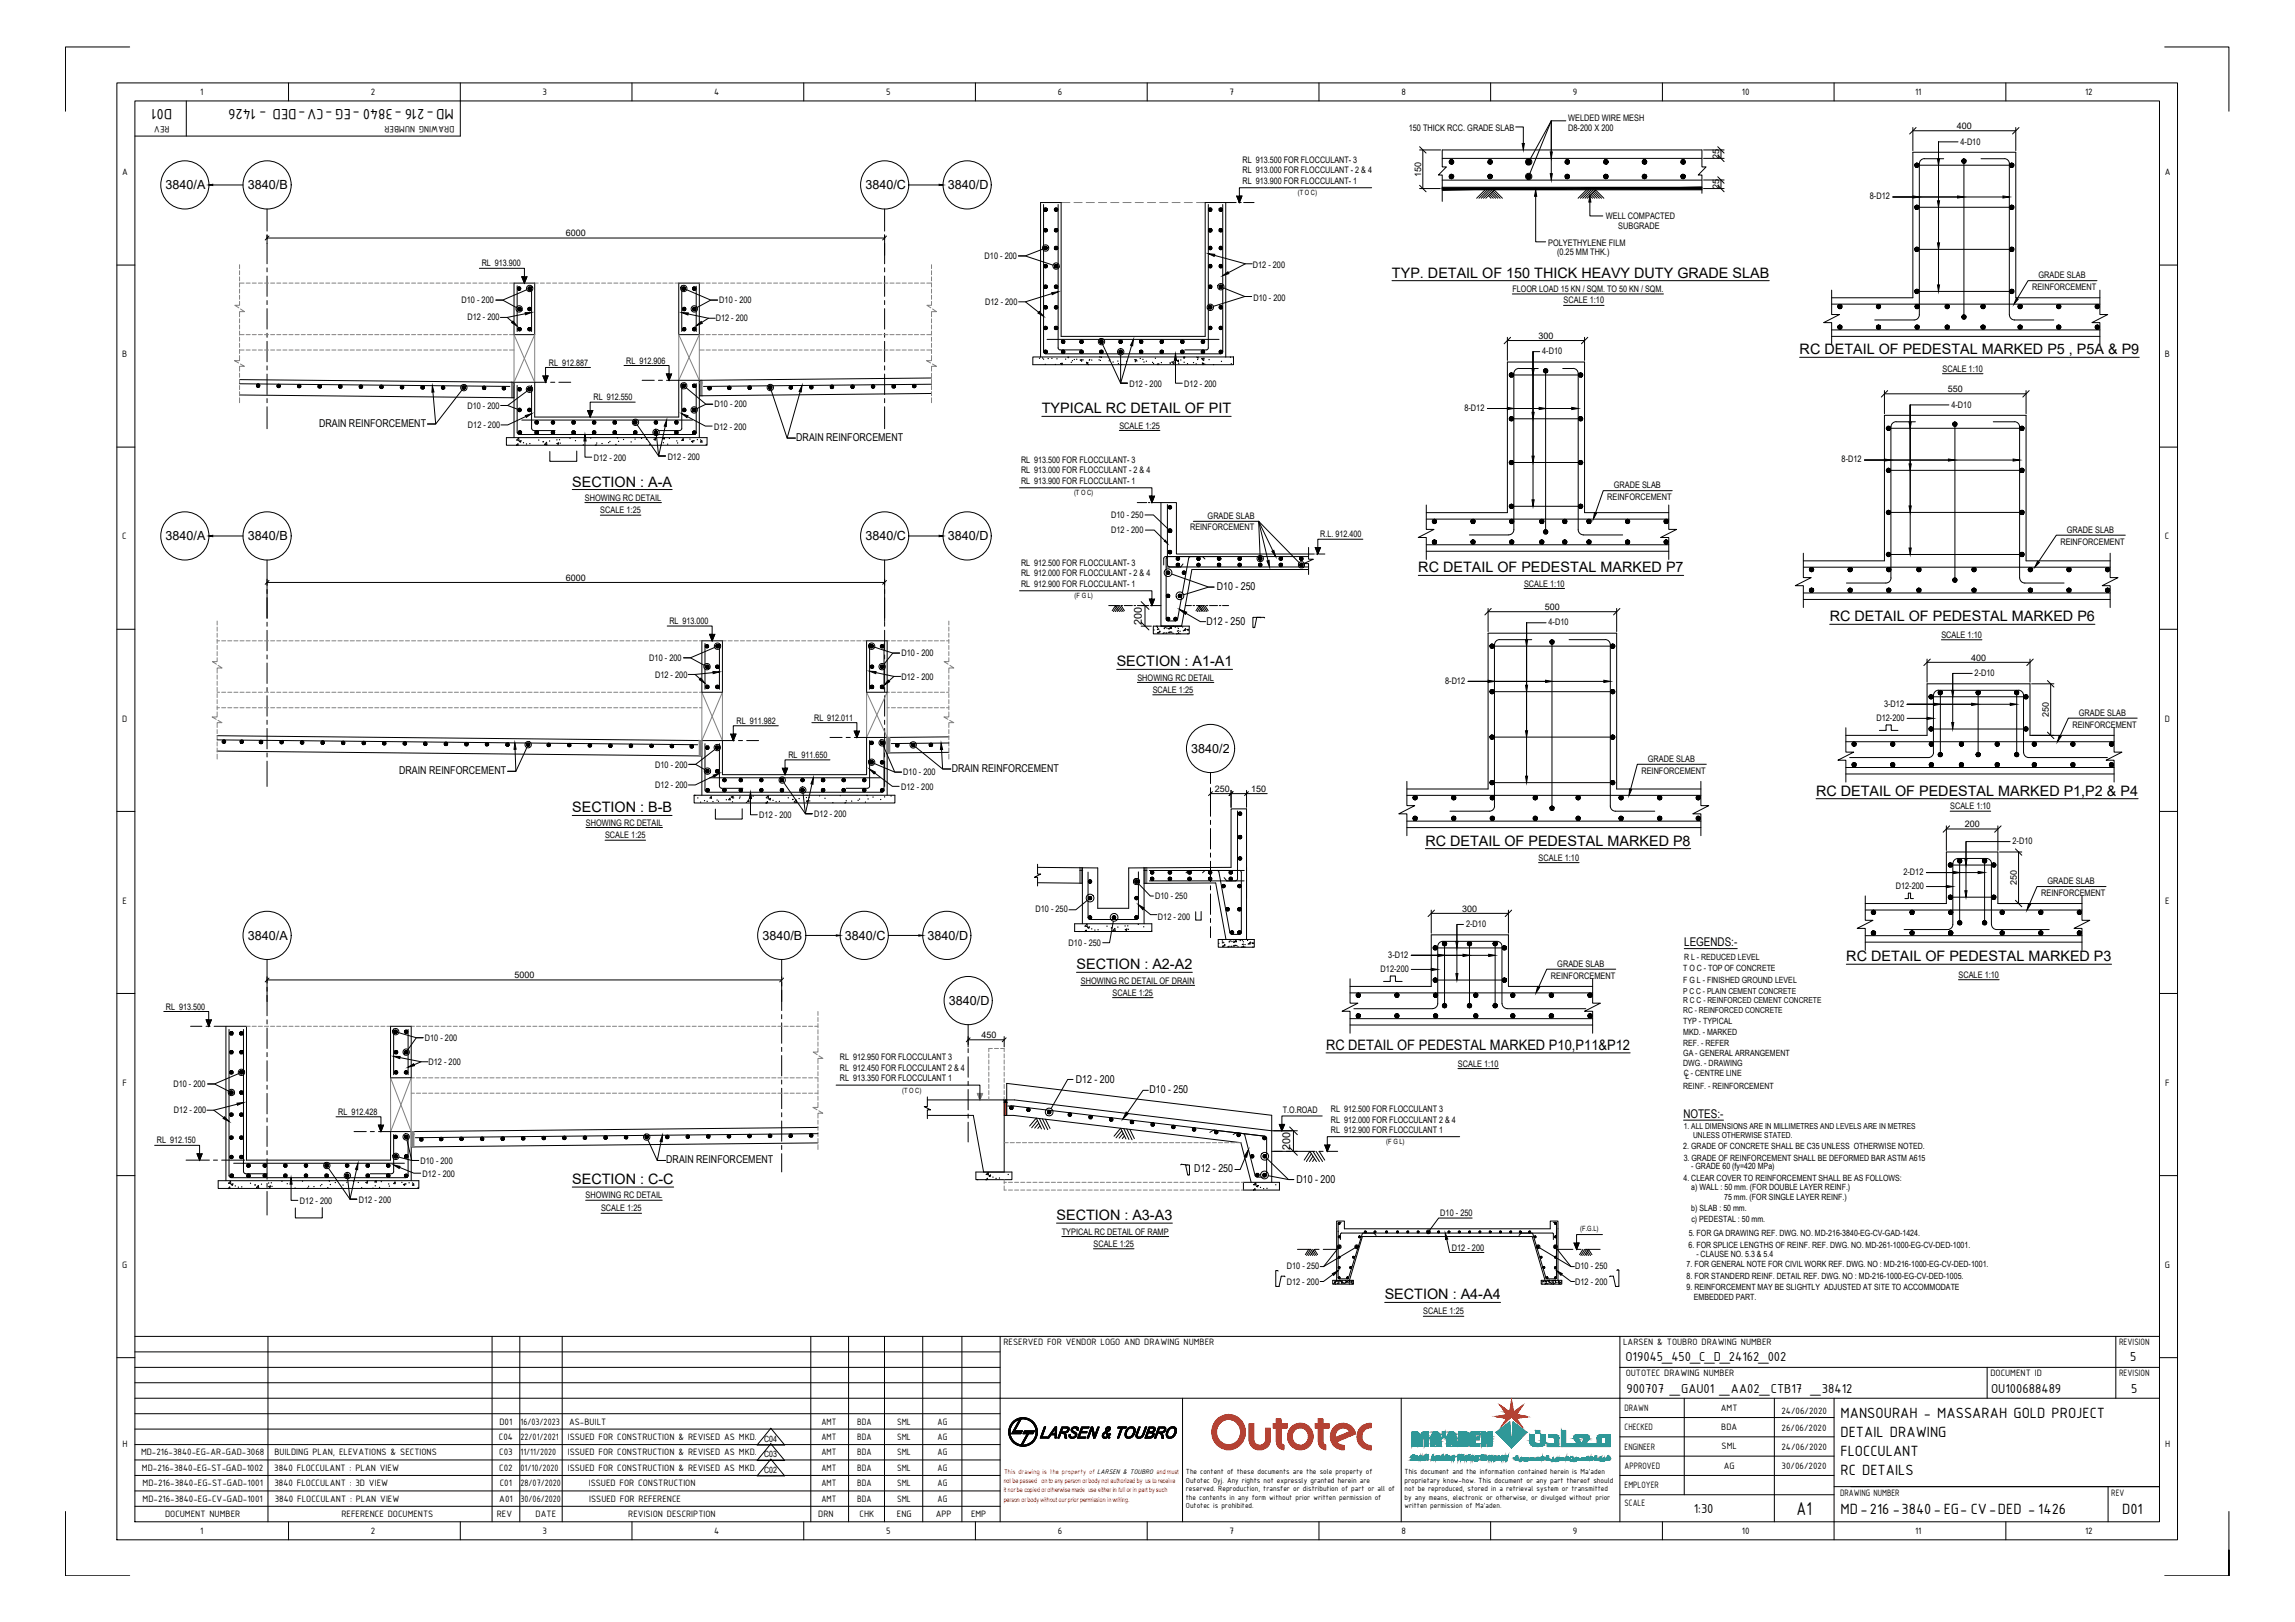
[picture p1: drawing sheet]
<svg xmlns="http://www.w3.org/2000/svg" width="841mm" height="594mm" viewBox="0 0 841 594" stroke-linecap="round" stroke-linejoin="round" font-family="sans-serif">
<defs><g id="words">
<text font-size="7.3" x="658.4" y="554.8">A1</text>
<g font-size="5.9">
<text x="63.1" y="39.8" transform="rotate(-180 63.1 39.8)">D01</text>
<text x="166.3" y="39.8" transform="rotate(-180 166.3 39.8)">MD-216 -3840 -EG -CV-DED - 1426</text>
<text x="674.5" y="519.2">MANSOURAH - MASSARAH GOLD PROJECT</text>
<text x="674.5" y="526.3">DETAIL DRAWING</text>
<text x="674.5" y="533.3">FLOCCULANT</text>
<text x="674.5" y="540.4">RC DETAILS</text>
<text x="674.5" y="554.5">MD-216 -3840-EG- CV-DED - 1426</text>
<text x="777.7" y="554.5">D01</text>
</g>
<g font-size="5.3">
<text x="510.1" y="101.7">TYP. DETAIL OF 150 THICK HEAVY DUTY GRADE SLAB</text>
<text x="659.5" y="129.7">RC DETAIL OF PEDESTAL MARKED P5 , P5A &amp; P9</text>
<text x="381.8" y="151.4">TYPICAL RC DETAIL OF PIT</text>
<text x="209.7" y="178.2">SECTION : A-A</text>
<text x="519.8" y="209.6">RC DETAIL OF PEDESTAL MARKED P7</text>
<text x="670.5" y="227.5">RC DETAIL OF PEDESTAL MARKED P6</text>
<text x="409.2" y="244.1">SECTION : A1-A1</text>
<text x="665.5" y="291.4">RC DETAIL OF PEDESTAL MARKED P1,P2 &amp; P4</text>
<text x="209.7" y="297.5">SECTION : B-B</text>
<text x="522.3" y="309.7">RC DETAIL OF PEDESTAL MARKED P8</text>
<text x="676.6" y="352">RC DETAIL OF PEDESTAL MARKED P3</text>
<text x="394.5" y="355">SECTION : A2-A2</text>
<text x="485.9" y="384.5">RC DETAIL OF PEDESTAL MARKED P10,P11&amp;P12</text>
<text x="209.7" y="433.7">SECTION : C-C</text>
<text x="387.2" y="446.8">SECTION : A3-A3</text>
<text x="507.4" y="475.9">SECTION : A4-A4</text>
</g>
<g font-size="5.1">
<text x="595.7" y="498.4">O19045_450_C_D_24162_002</text>
<text x="780.7" y="498.4">5</text>
<text x="596" y="510.2">900707 _GAU01 _AA02_CTB17 _38412</text>
<text x="729.6" y="510.2">OU100688489</text>
<text x="781" y="510.2">5</text>
<text x="620.7" y="554.1">1:30</text>
</g>
<g font-size="4.6">
<text x="60.7" y="69.4">3840/A</text>
<text x="90.8" y="69.4">3840/B</text>
<text x="317.1" y="69.4">3840/C</text>
<text x="347.4" y="69.4">3840/D</text>
<text x="60.7" y="198">3840/A</text>
<text x="90.8" y="198">3840/B</text>
<text x="317.1" y="198">3840/C</text>
<text x="347.4" y="198">3840/D</text>
<text x="436.6" y="275.8">3840/2</text>
<text x="90.8" y="344.3">3840/A</text>
<text x="279.4" y="344.3">3840/B</text>
<text x="309.7" y="344.3">3840/C</text>
<text x="339.9" y="344.3">3840/D</text>
<text x="347.8" y="368.1">3840/D</text>
</g>
<g font-size="4.4">
<text x="617.2" y="346.5">LEGENDS:-</text>
<text x="617" y="409.3">NOTES:-</text>
</g>
<g font-size="4">
<text x="116.9" y="156.2">DRAIN REINFORCEMENT</text>
<text x="291.8" y="161.4">DRAIN REINFORCEMENT</text>
<text x="445.9" y="216.3">D10 - 250</text>
<text x="418.5" y="228.8" transform="rotate(-90 418.5 228.8)">200</text>
<text x="442.2" y="228.7">D12 - 250</text>
<text x="146.3" y="283.4">DRAIN REINFORCEMENT</text>
<text x="348.8" y="282.6">DRAIN REINFORCEMENT</text>
<text x="394.2" y="396.6">D12 - 200</text>
<text x="421.2" y="400.4">D10 - 250</text>
<text x="244.2" y="426">DRAIN REINFORCEMENT</text>
<text x="472.8" y="421.2" transform="rotate(-90 472.8 421.2)">200</text>
<text x="437.7" y="429.4">D12 - 250</text>
<text x="475.1" y="433.3">D10 - 200</text>
</g>
<g font-size="3.7">
<text x="73.4" y="34.8">1</text>
<text x="135.9" y="34.8">2</text>
<text x="198.8" y="34.7">3</text>
<text x="261.7" y="34.8">4</text>
<text x="324.7" y="34.7">5</text>
<text x="387.7" y="34.8">6</text>
<text x="450.6" y="34.8">7</text>
<text x="513.5" y="34.8">8</text>
<text x="576.4" y="34.7">9</text>
<text x="638.3" y="34.8">10</text>
<text x="701.8" y="34.8">11</text>
<text x="764.1" y="34.8">12</text>
<text x="62.1" y="46.3" transform="rotate(-180 62.1 46.3)">REV</text>
<text x="166.5" y="46.3" transform="rotate(-180 166.5 46.3)">DRAWING NUMBER</text>
<text x="44.7" y="64.2">A</text>
<text x="793.3" y="64.2">A</text>
<text x="44.8" y="130.9">B</text>
<text x="793.4" y="130.9">B</text>
<text x="44.8" y="197.6">C</text>
<text x="793.4" y="197.6">C</text>
<text x="44.7" y="264.3">D</text>
<text x="793.3" y="264.3">D</text>
<text x="44.9" y="331">E</text>
<text x="793.4" y="331">E</text>
<text x="44.9" y="397.7">F</text>
<text x="793.5" y="397.7">F</text>
<text x="44.8" y="464.4">G</text>
<text x="793.4" y="464.4">G</text>
<text x="367.7" y="492.8">RESERVED FOR VENDOR LOGO AND DRAWING NUMBER</text>
<text x="594.8" y="492.8">LARSEN &amp; TOUBRO DRAWING NUMBER</text>
<text x="776.5" y="492.8">REVISION</text>
<text x="595.7" y="504.1">OUTOTEC DRAWING NUMBER</text>
<text x="729.4" y="504.1">DOCUMENT ID</text>
<text x="776.5" y="504.1">REVISION</text>
<text x="183" y="521.8">D01</text>
<text x="190.7" y="521.8">16/03/2023</text>
<text x="208.5" y="521.8">AS-BUILT</text>
<text x="301" y="521.8">AMT</text>
<text x="314.1" y="521.8">BDA</text>
<text x="328.7" y="521.8">SML</text>
<text x="343.6" y="521.8">AG</text>
<text x="595.3" y="516.8">DRAWN</text>
<text x="630.6" y="516.9">AMT</text>
<text x="652.8" y="518">24/06/2020</text>
<text x="182.8" y="527.4">C04</text>
<text x="190.7" y="527.4">22/01/2021</text>
<text x="208.1" y="527.4">ISSUED FOR CONSTRUCTION &amp; REVISED AS MKD.</text>
<text x="301" y="527.4">AMT</text>
<text x="314.1" y="527.4">BDA</text>
<text x="328.7" y="527.4">SML</text>
<text x="343.6" y="527.4">AG</text>
<text x="595.3" y="523.9">CHECKED</text>
<text x="630.8" y="523.6">BDA</text>
<text x="652.9" y="524">26/06/2020</text>
<text x="44.9" y="530.1">H</text>
<text x="51.7" y="533.1">MD-216-3840-EG-AR-GAD-3068</text>
<text x="100.6" y="532.9">BUILDING PLAN, ELEVATIONS &amp; SECTIONS</text>
<text x="183" y="533.1">C03</text>
<text x="190.7" y="533.1">11/11/2020</text>
<text x="208.1" y="533.1">ISSUED FOR CONSTRUCTION &amp; REVISED AS MKD.</text>
<text x="301" y="533.1">AMT</text>
<text x="314.1" y="533.1">BDA</text>
<text x="328.7" y="533.1">SML</text>
<text x="343.6" y="533.1">AG</text>
<text x="595.3" y="531">ENGINEER</text>
<text x="630.9" y="530.8">SML</text>
<text x="652.8" y="531">24/06/2020</text>
<text x="793.4" y="530.1">H</text>
<text x="52" y="538.7">MD-216-3840-EG-ST-GAD-1002</text>
<text x="100.5" y="538.7">3840 FLOCCULANT : PLAN VIEW</text>
<text x="183" y="538.7">C02</text>
<text x="190.7" y="538.7">01/10/2020</text>
<text x="208.1" y="538.7">ISSUED FOR CONSTRUCTION &amp; REVISED AS MKD.</text>
<text x="301" y="538.7">AMT</text>
<text x="314.1" y="538.7">BDA</text>
<text x="328.7" y="538.7">SML</text>
<text x="343.6" y="538.7">AG</text>
<text x="595.3" y="538">APPROVED</text>
<text x="631.7" y="538.1">AG</text>
<text x="652.9" y="538">30/06/2020</text>
<text x="52.3" y="544.4">MD-216-3840-EG-ST-GAD-1001</text>
<text x="100.6" y="544.4">3840 FLOCCULANT : 3D VIEW</text>
<text x="183.2" y="544.4">C01</text>
<text x="190.7" y="544.4">28/07/2020</text>
<text x="215.8" y="544.4">ISSUED FOR CONSTRUCTION</text>
<text x="301" y="544.4">AMT</text>
<text x="314.1" y="544.4">BDA</text>
<text x="328.7" y="544.4">SML</text>
<text x="343.6" y="544.4">AG</text>
<text x="595.3" y="545.1">EMPLOYER</text>
<text x="52.3" y="550.1">MD-216-3840-EG-CV-GAD-1001</text>
<text x="100.7" y="550.1">3840 FLOCCULANT : PLAN VIEW</text>
<text x="183" y="550.1">A01</text>
<text x="190.7" y="550.1">30/06/2020</text>
<text x="215.9" y="550.1">ISSUED FOR REFERENCE</text>
<text x="301" y="550.1">AMT</text>
<text x="314.1" y="550.1">BDA</text>
<text x="328.7" y="550.1">SML</text>
<text x="343.6" y="550.1">AG</text>
<text x="595.3" y="551.6">SCALE</text>
<text x="674.3" y="548">DRAWING NUMBER</text>
<text x="773.7" y="548">REV</text>
<text x="60.5" y="555.7">DOCUMENT NUMBER</text>
<text x="125.1" y="555.7">REFERENCE DOCUMENTS</text>
<text x="182" y="555.7">REV</text>
<text x="196.3" y="555.7">DATE</text>
<text x="230.2" y="555.7">REVISION DESCRIPTION</text>
<text x="299.9" y="555.7">DRN</text>
<text x="315" y="555.7">CHK</text>
<text x="328.7" y="555.7">ENG</text>
<text x="342.9" y="555.7">APP</text>
<text x="355.8" y="555.7">EMP</text>
<text x="73.4" y="561.7">1</text>
<text x="135.9" y="561.8">2</text>
<text x="198.8" y="561.7">3</text>
<text x="261.7" y="561.7">4</text>
<text x="324.7" y="561.7">5</text>
<text x="387.7" y="561.8">6</text>
<text x="450.6" y="561.7">7</text>
<text x="513.5" y="561.7">8</text>
<text x="576.4" y="561.9">9</text>
<text x="638.3" y="561.7">10</text>
<text x="701.8" y="561.7">11</text>
<text x="764.1" y="561.8">12</text>
</g>
<g font-size="3.3">
<text x="516.2" y="47.9">150 THICK RCC. GRADE SLAB</text>
<text x="574.7" y="44.3">WELDED WIRE MESH</text>
<text x="574.7" y="47.8">D8-200 X 200</text>
<text x="717.2" y="47.3">400</text>
<text x="718.4" y="52.9">4-D10</text>
<text x="455.4" y="59.8">RL 913.500 FOR FLOCCULANT- 3</text>
<text x="630" y="58.3" transform="rotate(-90 630 58.3)">25</text>
<text x="455.4" y="63.4">RL 913.000 FOR FLOCCULANT - 2 &amp; 4</text>
<text x="520.8" y="64.8" transform="rotate(-90 520.8 64.8)">150</text>
<text x="455.4" y="67.3">RL 913.900 FOR FLOCCULANT- 1</text>
<text x="630" y="69.3" transform="rotate(-90 630 69.3)">25</text>
<text x="685.2" y="73">8-D12</text>
<text x="588.5" y="80.1">WELL COMPACTED</text>
<text x="593" y="83.7">SUBGRADE</text>
<text x="207.4" y="86.5">6000</text>
<text x="360.8" y="94.8">D10 - 200</text>
<text x="567.3" y="90">POLYETHYLENE FILM</text>
<text x="570.6" y="93.5">(0.25 MM THK.)</text>
<text x="176.5" y="97.6">RL 913.900</text>
<text x="459.1" y="98.1">D12 - 200</text>
<text x="747" y="101.9">GRADE SLAB</text>
<text x="554.2" y="107">FLOOR LOAD 15 KN / SQM. TO 50 KN / SQM.</text>
<text x="744.7" y="106.3">REINFORCEMENT</text>
<text x="169.1" y="111.1">D10 - 200</text>
<text x="263.6" y="111.1">D10 - 200</text>
<text x="361" y="111.6">D12 - 200</text>
<text x="459.3" y="110.3">D10 - 200</text>
<text x="573" y="111.1">SCALE 1:10</text>
<text x="171.3" y="117.4">D12 - 200</text>
<text x="262.3" y="117.7">D12 - 200</text>
<text x="563.8" y="124.1">300</text>
<text x="565.1" y="129.8">4-D10</text>
<text x="201.2" y="133.9">RL 912.887</text>
<text x="229.5" y="133.2">RL 912.906</text>
<text x="711.8" y="136.2">SCALE 1:10</text>
<text x="413.9" y="141.6">D12 - 200</text>
<text x="434" y="141.6">D12 - 200</text>
<text x="713.8" y="143.6">550</text>
<text x="171.3" y="149.7">D10 - 200</text>
<text x="217.5" y="146.6">RL 912.550</text>
<text x="261.9" y="149.2">D10 - 200</text>
<text x="715.1" y="149.3">4-D10</text>
<text x="536.6" y="150.5">8-D12</text>
<text x="171.5" y="156.8">D12 - 200</text>
<text x="261.7" y="157.3">D12 - 200</text>
<text x="410.2" y="157">SCALE 1:25</text>
<text x="217.6" y="168.7">D12 - 200</text>
<text x="244.7" y="168.3">D12 - 200</text>
<text x="374.2" y="173.3">RL 913.000 FOR FLOCCULANT - 2 &amp; 4</text>
<text x="374.2" y="169.7">RL 913.500 FOR FLOCCULANT- 3</text>
<text x="674.9" y="169.4">8-D12</text>
<text x="374.2" y="177.2">RL 913.900 FOR FLOCCULANT- 1</text>
<text x="591.4" y="178.8">GRADE SLAB</text>
<text x="214.3" y="183.4">SHOWING RC DETAIL</text>
<text x="589" y="183.2">REINFORCEMENT</text>
<text x="220" y="188">SCALE 1:25</text>
<text x="407.2" y="189.8">D10 - 250</text>
<text x="442.5" y="190.3">GRADE SLAB</text>
<text x="407.2" y="195.4">D12 - 200</text>
<text x="436.1" y="194.2">REINFORCEMENT</text>
<text x="483.8" y="196.8">R.L. 912.400</text>
<text x="757.4" y="195.1">GRADE SLAB</text>
<text x="755" y="199.5">REINFORCEMENT</text>
<text x="374.2" y="207.4">RL 912.500 FOR FLOCCULANT- 3</text>
<text x="207.4" y="212.7">6000</text>
<text x="374.2" y="214.9">RL 912.900 FOR FLOCCULANT- 1</text>
<text x="374.2" y="211">RL 912.000 FOR FLOCCULANT - 2 &amp; 4</text>
<text x="558.5" y="214.9">SCALE 1:10</text>
<text x="566.2" y="223.4">500</text>
<text x="245.3" y="228.6">RL 913.000</text>
<text x="567.5" y="229.1">4-D10</text>
<text x="711.4" y="233.6">SCALE 1:10</text>
<text x="237.9" y="242.1">D10 - 200</text>
<text x="330.3" y="240.3">D10 - 200</text>
<text x="722.4" y="241.9">400</text>
<text x="240.1" y="248.2">D12 - 200</text>
<text x="330.3" y="248.9">D12 - 200</text>
<text x="416.8" y="249.3">SHOWING RC DETAIL</text>
<text x="529.6" y="250.4">8-D12</text>
<text x="723.6" y="247.6">2-D10</text>
<text x="422.4" y="253.8">SCALE 1:25</text>
<text x="690.4" y="258.8">3-D12</text>
<text x="750.9" y="262.6" transform="rotate(-90 750.9 262.6)">250</text>
<text x="761.8" y="262.1">GRADE SLAB</text>
<text x="269.9" y="265.1">RL 911.982</text>
<text x="298.4" y="264">RL 912.011</text>
<text x="687.6" y="264.2">D12-200</text>
<text x="759.4" y="266.5">REINFORCEMENT</text>
<text x="240.1" y="281.1">D10 - 200</text>
<text x="288.9" y="277.6">RL 911.650</text>
<text x="603.9" y="279">GRADE SLAB</text>
<text x="331" y="283.9">D10 - 200</text>
<text x="601.5" y="283.4">REINFORCEMENT</text>
<text x="240.1" y="288.6">D12 - 200</text>
<text x="330.3" y="289.3">D12 - 200</text>
<text x="445.2" y="290">250</text>
<text x="458.5" y="290">150</text>
<text x="278.2" y="299.7">D12 - 200</text>
<text x="298.4" y="299.3">D12 - 200</text>
<text x="714.7" y="296.4">SCALE 1:10</text>
<text x="214.7" y="302.4">SHOWING RC DETAIL</text>
<text x="720" y="303">200</text>
<text x="221.7" y="307.1">SCALE 1:25</text>
<text x="737.5" y="309.2">2-D10</text>
<text x="563.8" y="315.2">SCALE 1:10</text>
<text x="697.5" y="320.4">2-D12</text>
<text x="750.3" y="323.8">GRADE SLAB</text>
<text x="423.3" y="329.2">D10 - 250</text>
<text x="694.7" y="325.8">D12-200</text>
<text x="739.1" y="324.2" transform="rotate(-90 739.1 324.2)">250</text>
<text x="748" y="328.2">REINFORCEMENT</text>
<text x="379.5" y="334.1">D10 - 250</text>
<text x="535.9" y="333.9">300</text>
<text x="424.3" y="336.8">D12 - 200</text>
<text x="537.2" y="339.6">2-D10</text>
<text x="391.6" y="346.5">D10 - 250</text>
<text x="508.7" y="350.8">3-D12</text>
<text x="188.5" y="358.3">5000</text>
<text x="506" y="356.1">D12-200</text>
<text x="568.4" y="358.5">REINFORCEMENT</text>
<text x="570.7" y="354">GRADE SLAB</text>
<text x="717.7" y="358.1">SCALE 1:10</text>
<text x="396.1" y="360.2">SHOWING RC DETAIL OF DRAIN</text>
<text x="407.7" y="364.7">SCALE 1:25</text>
<text x="60.8" y="369.8">RL 913.500</text>
<text x="155.7" y="381.2">D10 - 200</text>
<text x="359.6" y="380.2">450</text>
<text x="157" y="390">D12 - 200</text>
<text x="307.8" y="388.2">RL 912.950 FOR FLOCCULANT 3</text>
<text x="307.8" y="392.1">RL 912.450 FOR FLOCCULANT 2 &amp; 4</text>
<text x="534.3" y="390.7">SCALE 1:10</text>
<text x="63.5" y="398.2">D10 - 200</text>
<text x="307.8" y="396">RL 913.350 FOR FLOCCULANT 1</text>
<text x="63.7" y="407.7">D12 - 200</text>
<text x="470.1" y="407.6">T.O.ROAD</text>
<text x="487.8" y="407.4">RL 912.500 FOR FLOCCULANT 3</text>
<text x="123.9" y="408.3">RL 912.428</text>
<text x="487.8" y="411.2">RL 912.000 FOR FLOCCULANT 2 &amp; 4</text>
<text x="57.5" y="418.8">RL 912.150</text>
<text x="487.8" y="415.1">RL 912.900 FOR FLOCCULANT 1</text>
<text x="154.1" y="426.2">D10 - 200</text>
<text x="154.9" y="431">D12 - 200</text>
<text x="109.9" y="440.9">D12 - 200</text>
<text x="131.5" y="440.5">D12 - 200</text>
<text x="214.6" y="438.9">SHOWING RC DETAIL</text>
<text x="220.2" y="443.7">SCALE 1:25</text>
<text x="527.8" y="445.4">D10 - 250</text>
<text x="389.1" y="452.2">TYPICAL RC DETAIL OF RAMP</text>
<text x="400.7" y="456.7">SCALE 1:25</text>
<text x="532" y="458.1">D12 - 200</text>
<text x="471.6" y="465">D10 - 250</text>
<text x="577.2" y="465">D10 - 250</text>
<text x="471.5" y="470.5">D12 - 200</text>
<text x="577.2" y="470.5">D12 - 200</text>
<text x="521.6" y="481.4">SCALE 1:25</text>
</g>
<g font-size="3.1">
<text x="617.1" y="351.7">R L - REDUCED LEVEL</text>
<text x="616.8" y="355.8">T O C - TOP OF CONCRETE</text>
<text x="616.8" y="360">F G L - FINISHED GROUND LEVEL</text>
<text x="616.8" y="375.1">TYP - TYPICAL</text>
<text x="616.8" y="379">MKD. - MARKED</text>
<text x="616.8" y="383.2">REF. - REFER</text>
<text x="616.8" y="386.8">GA - GENERAL ARRANGEMENT</text>
<text x="616.8" y="390.5">DWG. - DRAWING</text>
<text x="617.1" y="394.2">C - CENTRE LINE</text>
<text x="616.8" y="398.9">REINF. - REINFORCEMENT</text>
<text x="616.9" y="421">2. GRADE OF CONCRETE SHALL BE C35 UNLESS OTHERWISE NOTED.</text>
<text x="617" y="425.2">3. GRADE OF REINFORCEMENT SHALL BE DEFORMED BAR ASTM A615</text>
<text x="619.7" y="428.2">- GRADE 60 (fy=420 MPa)</text>
<text x="616.9" y="432.4">4. CLEAR COVER TO REINFORCEMENT SHALL BE AS FOLLOWS:</text>
<text x="619.8" y="436">a) WALL : 50 mm. (FOR DOUBLE LAYER REINF.)</text>
<text x="619.8" y="443.5">b) SLAB : 50 mm.</text>
<text x="631.9" y="439.6">75 mm. (FOR SINGLE LAYER REINF.)</text>
<text x="619.8" y="447.4">c) PEDESTAL : 50 mm.</text>
<text x="618.9" y="452.7">5. FOR GA DRAWING REF. DWG. NO. MD-216-3840-EG-CV-GAD-1424.</text>
<text x="618.8" y="457.1">6. FOR SPLICE LENGTHS OF REINF. REF. DWG. NO. MD-261-1000-EG-CV-DED-1001.</text>
<text x="621.6" y="460.3">- CLAUSE NO. 5.3 &amp; 5.4</text>
<text x="618.1" y="464.2">7. FOR GENERAL NOTE FOR CIVIL WORK REF. DWG. NO : MD-216-1000-EG-CV-DED-1001.</text>
<text x="618.1" y="468.4">8. FOR STANDERD REINF. DETAIL REF. DWG. NO : MD-216-1000-EG-CV-DED-1005.</text>
<text x="618.1" y="472.6">9. REINFORCEMENT MAY BE SLIGHTLY ADJUSTED AT SITE TO ACCOMMODATE</text>
<text x="620.8" y="476.2">EMBEDDED PART.</text>
<text x="280" y="533.8">C03</text>
<text x="280" y="528.1">C04</text>
<text x="280" y="539.4">C02</text>
</g>
<g font-size="3">
<text x="616.8" y="364">P C C - PLAIN CEMENT CONCRETE</text>
<text x="616.8" y="367.5">R C C - REINFORCED CEMENT CONCRETE</text>
<text x="616.8" y="370.9">RC - REINFORCED CONCRETE</text>
<text x="617.6" y="395.2">L</text>
<text x="617" y="413.6">1. ALL DIMENSIONS ARE IN MILLIMETRES AND LEVELS ARE IN METRES</text>
<text x="620.4" y="416.8">UNLESS OTHERWISE STATED.</text>
</g>
<g font-size="2.9">
<text x="434.6" y="539.9">The content of these documents are the sole property of</text>
<text x="514.7" y="539.9">This document and the information contained herein is Ma'aden</text>
<text x="434.6" y="543.1">Outotec Oyj. Any rights not expressly granted herein are</text>
<text x="514.7" y="543.1">proprietary know-how. This document or any part thereof should</text>
<text x="434.6" y="546.2">reserved. Reproduction, transfer or distribution of part or all of</text>
<text x="434.6" y="549.4">the contents in any form without prior written permission of</text>
<text x="514.7" y="546.2">not be reproduced, stored in a retrieval system or transmitted</text>
<text x="514.7" y="549.4">by any means, electronic or otherwise, or divulged without prior</text>
<text x="434.6" y="552.5">Outotec is prohibited.</text>
<text x="514.7" y="552.5">written permission of Ma'aden.</text>
</g>
<g font-size="2.6">
<text x="475.6" y="71.5">(T O C)</text>
<text x="393.6" y="181.4">(T O C)</text>
<text x="393.8" y="219.1">(F G L)</text>
<text x="330.6" y="400.1">(T O C)</text>
<text x="508" y="419">(F G L)</text>
<text x="579.1" y="450.9">(F.G.L)</text>
</g>
<text font-size="2.6" fill="#f00" x="367.9" y="539.7">This drawing is the property of LARSEN &amp; TOUBRO and must</text>
<g font-size="2.4" fill="#f00">
<text x="367.8" y="543.2">not be passed on to any person or body not authorized by us to receive</text>
<text x="367.8" y="546.5">it nor be copied or otherwise made use either in full or in part by such</text>
<text x="367.8" y="550">person or body without our prior permission in writing.</text>
</g>
</g></defs>
<!-- layer: 0 -->
<g fill="none" stroke="#000" stroke-width=".37">
<path d="M520.2 53.7l2.4 2.4M528.5 54.9v6.2h1.5l-2.9 3h1.4v9.7M560.8 58.3l7.7-14-7.9 19.3M623.7 54.9v6.2h1.5l-2.9 3h1.4v6.7M629.5 56.8l2.3 2.4M629.5 53.7l2.3 2.4M702.2 46.7l-2.4 2.4M739.9 46.7l-2.4 2.4M502.7 68.8h-48.5v5.4v-2.4h.9l-.9 2.4-1-2.4M520.2 67.9l2.4 2.3M629.5 64.7l2.3 2.4M629.5 67.9l2.3 2.3"/>
<path d="M98.6 86.5l-1.4 1.4M175.7 98.3h16.5v5.4v-2.3h-1l1 2.3 .9-2.3M324.9 86.5l-1.4 1.4M382 91.3l-6.3 2.4h-2.5h2.5l10.2 3.4M193 106.1l-8.8 3.8h-2.5h2.5l5 2.7M251.7 106.1l8.8 3.8h2.5h-2.5l-5.1 2.7M448.5 105.5l7.7 3.1h2.5h-2.5l-11.6 3.6M216.4 134.6h-16.5v5.4v-2.3h1l-1 2.3-.9-2.3M228.7 133.9h16.5v5.4v-2.3h-1l1 2.3 .9-2.3M404.1 126.3l6.6 14h2.5h-2.5v-10.3M553.6 123.5l-2.4 2.4M581.9 123.5l-2.4 2.4"/>
<path d="M169.2 142.9l-9.5 12.4h-3M193.1 143.3l-7.1 5.2h-2.5M232.8 147.3h-16.5v5.4v-2.3h.9l-.9 2.3-1-2.3M233.5 155.7l7.9 11.3h2.5h-2.5l-.9-7.4M251.5 142l7.2 6.1h2.5h-2.5l-3.3 1.6M282.6 143.1l5.8 17.4h3.1M691.8 143.1l-2.4 2.3M743.6 143.1l-2.3 2.3M189.3 163.1l.5-.6 .1 .6M190.1 160.4l.1 .9-.9-.1zM190.3 161.7l.7-.3-.2 .6zM200.3 162l.1 .9-.9-.1z"/>
<path d="M204.1 162.4l.6-.2-.2 .5zM218.1 163.1h.3M226.1 160.3h.3M239.6 160.9l.7-.3-.2 .6zM243.3 160.3l-.3 .4 .5 .1-.1-.5M250.3 160.8l.1 .5h-.6zM253.4 161.6l.7-.2-.2 .6zM257.2 161.3l.1 .6h-.6zM373.6 178.7h48.5v5.4v-2.4h-.9l.9 2.4 1-2.4M419.6 188.6h3.1l5.5 5.3M499.4 197.5h-16.5v5.4v-2.4h1l-1 2.4-.9-2.4M98.6 212.6l-1.4 1.4"/>
<path d="M324.9 212.6l-1.4 1.4M373.6 216.4h48.5v5.4v-2.4h-.9l.9 2.4 1-2.4M429.4 210.2l13.5 4.8h2h-2l-9.2 2.8M461.8 203.4l-.6-12.5 14.9 15.2M244.5 229.3h16.5v5.4v-2.4h-1l1 2.4 .9-2.4M261.8 237.2l-8.8 3.7h-2.5h2.5l5 2.7M320.5 237l6.7 2.2h2.5h-2.5l-3.2 4.1M418.2 227.9l2.8 2.8M418.2 220.4l2.8 2.8M423.7 229.3h.4M424.2 231.8l.3-.1-.1 .3zM424.8 231.4l.3-.2v.3z"/>
<path d="M428.2 230.2l.3-.1-.1 .3zM428.5 231.5v.2h-.2zM428.8 230.1l.4-.4v.5zM431.1 232.2h.3M431.9 231.7l.1 .3h-.3zM433.9 230.9l.4-.4v.5zM435.1 230.6l.3-.1-.1 .3zM435.3 232.2h.1M546.5 222.9l-2.4 2.3M593.6 222.9l-2.3 2.3M707.4 241.4l-2.4 2.4M745.1 241.4l-2.4 2.4"/>
<path d="M750.3 249.3l2.4 2.3M193 273.8l-4 8.7h-3M261.9 274.5l-7 5.5h-2.5h2.5l3.3 1.9M285.2 265.8h-16.5v5.4v-2.3h1l-1 2.3-.9-2.3M297.5 264.7h16.5v5.4v-2.3h-1l1 2.3 .9-2.3M304.2 278.3h-16.5v5.4v-2.3h.9l-.9 2.3-1-2.3M323.7 273.1l4.2 9.7h2.5h-2.5l-7.4-3.1M335.6 273.6l9.8 8.1h3M750.3 268.2l2.4 2.3M254.4 291.3h.3M260.6 291.7l.2 .7-.6-.1zM267.5 292.4l.1 .6-.6-.1z"/>
<path d="M268 291.9l.6-.3-.1 .6zM274.4 293l.1 .6-.6-.1zM280.8 294.1l.4-.5 .1 .5M281.5 291.4l.1 .9-.8-.1zM281.8 292.7l.6-.3-.2 .6zM287.3 286.7l7.8 11.3h2.5h-2.5l-.8-7.4M291.7 293l.2 .9-.9-.1zM295.5 293.4l.7-.2-.2 .6zM309.5 294.1h.4M317.6 291.3h.3M444.3 290l-1.4 1.4M451.9 290l-1.5 1.4"/>
<path d="M457.5 290l-1.4 1.4M714.4 302.5l-2.3 2.3M733.3 302.5l-2.3 2.3M738.6 310.9l2.3 2.3M397.6 339.2l.7-.7 .1 .9zM398.3 329.8l-4.1 3.4h-2.5M398.6 339.7l.6-.2-.2 .5zM408 337.4l-1.4 7.9h-2.5M417.3 323.7l4.2 4.5h1.2M525.7 333.3l-2.4 2.4M554 333.3l-2.4 2.4M738.6 329.7l2.3 2.4"/>
<path d="M98.6 358.2l-1.4 1.4M287.1 358.2l-1.4 1.4M397.6 341.2l.4-.6 .1 .6M408.5 340l.2 1-.9-.2zM412.3 340.5l.7-.3-.2 .6zM447.5 344.1h.4M448.3 346.4l-.1 .3-.2-.1 .3-.2M448.8 345.9l.1 .3h-.3zM452 345l.4-.1-.2 .3zM452.3 346.5v-.3l-.2 .3h.3M452.6 344.9l.4-.4v.4zM454.9 346.9h.3"/>
<path d="M455.7 346.5l.1 .3h-.3zM457.7 345.7l.4-.4v.5zM458.9 345.4l.3-.1-.1 .3zM459.1 346.9h.1M617.2 347.4h19.4M60 370.5h16.5v5.4v-2.4h-.9l.9 2.4 1-2.4M146.1 378.2l6.5 1.9h2.5h-2.5l-3.1 4.3M87.4 393.2l-8.8 3.8h-2.5h2.5l5.1 2.6M306.4 397.4h52.7v5.5M355.5 380.1l-1.4 1.5M368.7 380.1l-1.4 1.5M393.2 395.4h-1.9l-6.1 10.7"/>
<path d="M56.7 419.5h16.4v5.4v-2.3h-.9l.9 2.3 1-2.3M123.1 409h16.5v5.5v-2.4h-.9l.9 2.4 .9-2.4M149.1 417.5l1.8 7.5h2.5h-2.5l-4.7-1.2M237.4 417.5l3.5 7.5h3M377.3 412.4l2.5-2.9 1.9 4M380.2 410.4l-2.1 2.7M380.6 411.4l-1.4 1.8M380.9 409.6l1.9 4M381.1 412.3l-.8 1M382 409.8l1.9 3.9M383.1 409.9l1.7 3.4M408.2 416.2l2.5-3 1.9 4"/>
<path d="M411.1 414.2l-2.1 2.5M411.6 415.1l-1.5 1.8M411.8 413.4l1.9 3.9M412.1 416.1l-.8 .9M412.9 413.5l2 4M414 413.7l1.7 3.3M472.6 412.8l2.8 2.8M484.5 408.7h-14.7v5.5v-2.4h.9l-.9 2.4-1-2.4M534.9 416.3h-48.5v5.4v-2.3h1l-1 2.3-.9-2.3M617 410.3h14.6M83.7 435.3l.5-.6 .1 .6M83.7 433.4l.8-.8 .1 .9z"/>
<path d="M84.7 433.8l.7-.2-.2 .6zM94.7 434.2l.1 .9-.8-.2zM98.5 434.6l.6-.2-.2 .5zM112.5 435.3h.3M120.4 427.9l7.9 11.3h2.5h-2.5l-.9-7.4M120.5 432.4h.3M134.1 433.1l.6-.3-.2 .6zM137.7 432.4l-.3 .5 .6 .1-.1-.6M144.7 433l.1 .5h-.5zM147.8 433.8l.7-.2-.2 .5zM151.6 433.5l.1 .6h-.6zM361.4 432.1l.5-.6 .1 .6"/>
<path d="M361.4 430.2l.7-.8 .1 .9zM362.4 430.7l.6-.3-.2 .6zM459.4 435.9l.5-.6 .1 .6M459.4 433.9l.8-.7 .1 .9zM460.4 434.4l.7-.2-.2 .5zM464.5 424.5l7.7 7.5h1.9h-1.9l-7.4-1.4M472.6 420.3l2.8 2.8M477.9 424.9l2.1-3.2 2.4 3.7M480.6 422.6l-1.9 2.8M481.1 421.7l2.4 3.7M481.1 423.5l-1.2 1.9M481.7 424.4l-.7 1"/>
<path d="M482.3 421.7l2.4 3.7M483.4 421.7l2.1 3.2M490.3 457.3l-5.3 6.6h-1.2M496.5 457l-11.5 6.9M539.5 446.1h-12.3l-3.3 4.6M564.2 457l11.5 6.9M570.4 457.3l5.3 6.6h1.2M587.2 452.2h-9.4v5.4v-2.3h.9l-.9 2.3-1-2.3M489 469.8l.2-.1zM489.9 469.2h.1M491.2 469h.1M491.2 468.9l.1 .3h-.2z"/>
<path d="M491.7 469.2l-.1 .2zM492.4 470h.1M493.5 469.4h.1M493.8 469.4l-.2 .1zM494.5 469.2h.2zM495.2 469.5l-.1 .2zM496 470.2h-.1M566.4 470.1l.3-.1zM567.6 468.9h.2M567.9 469.8l.2-.1zM569.5 468.9l-.2 .2zM570 469l.1-.1z"/>
<path d="M571.2 469.1h.1M571.6 469.9h.1M282.5 534.4l5.1 6.2h-10.2zM282.5 528.8l5.1 6.1h-10.2zM282.5 523.1l5.1 6.2h-10.2z"/>
<circle cx="560.2" cy="59.3" r="1.16"/>
<circle cx="67.7" cy="67.7" r="8.8"/>
<circle cx="97.9" cy="67.7" r="8.8"/>
<circle cx="324.2" cy="67.7" r="8.8"/>
<circle cx="354.4" cy="67.7" r="8.8"/>
<circle cx="560.2" cy="64.6" r="1.16"/>
<circle cx="383.2" cy="90.8" r="1.16"/>
<circle cx="387" cy="97.4" r="1.16"/>
<circle cx="190.3" cy="113.1" r="1.16"/>
<circle cx="194.1" cy="105.7" r="1.16"/>
<circle cx="250.6" cy="105.7" r="1.16"/>
<circle cx="254.4" cy="113.2" r="1.16"/>
<circle cx="443.5" cy="112.6" r="1.16"/>
<circle cx="447.4" cy="105" r="1.16"/>
<circle cx="403.7" cy="125.1" r="1.16"/>
<circle cx="410.7" cy="128.9" r="1.16"/>
<circle cx="170" cy="142" r="1.16"/>
<circle cx="194" cy="142.6" r="1.16"/>
<circle cx="232.9" cy="154.7" r="1.16"/>
<circle cx="240.4" cy="158.4" r="1.16"/>
<circle cx="250.6" cy="141.3" r="1.16"/>
<circle cx="254.4" cy="150.1" r="1.16"/>
<circle cx="282.3" cy="141.9" r="1.16"/>
<circle cx="67.7" cy="196.3" r="8.8"/>
<circle cx="97.9" cy="196.3" r="8.8"/>
<circle cx="324.2" cy="196.3" r="8.8"/>
<circle cx="354.4" cy="196.3" r="8.8"/>
<circle cx="428.8" cy="194.4" r=".7"/>
<circle cx="428" cy="209.8" r="1.42"/>
<circle cx="432.4" cy="218.2" r="1.42"/>
<circle cx="461.8" cy="204.6" r="1.16"/>
<circle cx="476.9" cy="206.9" r="1.16"/>
<circle cx="262.9" cy="236.7" r="1.16"/>
<circle cx="319.4" cy="236.7" r="1.16"/>
<circle cx="259.1" cy="244.2" r="1.16"/>
<circle cx="323.3" cy="244.2" r="1.16"/>
<circle cx="193.6" cy="272.7" r="1.16"/>
<circle cx="262.9" cy="273.8" r="1.16"/>
<circle cx="319.4" cy="279.2" r="1.16"/>
<circle cx="323.3" cy="272.1" r="1.16"/>
<circle cx="334.7" cy="272.8" r="1.16"/>
<circle cx="443.6" cy="274.1" r="8.8"/>
<circle cx="259.3" cy="282.4" r="1.16"/>
<circle cx="286.6" cy="285.7" r="1.16"/>
<circle cx="294.2" cy="289.4" r="1.16"/>
<circle cx="399.5" cy="328.9" r="1.42"/>
<circle cx="408.3" cy="336" r="1.42"/>
<circle cx="416.5" cy="322.9" r="1.16"/>
<circle cx="97.9" cy="342.6" r="8.8"/>
<circle cx="286.5" cy="342.6" r="8.8"/>
<circle cx="316.7" cy="342.6" r="8.8"/>
<circle cx="347" cy="342.6" r="8.8"/>
<circle cx="145" cy="377.9" r="1.16"/>
<circle cx="354.8" cy="366.5" r="8.8"/>
<circle cx="88.5" cy="392.8" r="1.16"/>
<circle cx="148.9" cy="385.4" r="1.16"/>
<circle cx="84.8" cy="400.1" r="1.16"/>
<circle cx="148.9" cy="416.4" r="1.16"/>
<circle cx="237" cy="416.5" r="1.16"/>
<circle cx="384.5" cy="407.3" r="1.42"/>
<circle cx="119.8" cy="426.9" r="1.16"/>
<circle cx="127.3" cy="430.6" r="1.16"/>
<circle cx="145" cy="423.5" r="1.16"/>
<circle cx="463.4" cy="430.4" r="1.42"/>
<circle cx="463.5" cy="423.5" r="1.42"/>
<circle cx="490.8" cy="456.6" r=".7"/>
<circle cx="497.2" cy="456.6" r=".7"/>
<circle cx="523.5" cy="451.2" r=".7"/>
<circle cx="563.6" cy="456.6" r=".7"/>
<circle cx="570" cy="456.6" r=".7"/>
</g>
<!-- layer: CI-CEN -->
<g fill="none" stroke="#000" stroke-width=".37">
<path d="M97.9 76.6v8M324.2 76.6v8M97.9 86.1v1.5M97.9 89.1v7.5M97.9 98.1v1.5M324.2 86.1v1.5M324.2 89.1v7.5M324.2 98.1v1.5M97.9 101.1v7.5M97.9 110.1v1.5M97.9 113v7.5M324.2 101.1v7.5"/>
<path d="M324.2 110.1v1.5M324.2 113v7.5M97.9 122.1v1.4M97.9 125v7.5M97.9 134v1.5M97.9 137v7.5M235.3 139.3h4.5M241.3 139.3h1.5M244.2 139.3h4.5M324.2 122.1v1.4M324.2 125v7.5M324.2 134v1.5"/>
<path d="M324.2 137v7.5M97.9 146v1.5M97.9 149v8M195.9 140h4.4M201.8 140h1.5M204.8 140h4.4M324.2 146v1.5M324.2 149v8M416.8 184.1h3.4M420.8 184.1h.6M422 184.1h3.4M97.9 205.1v9.3"/>
<path d="M97.9 215.9v1.5M97.9 218.9v7.5M324.2 205.1v9.3M324.2 215.9v1.5M324.2 218.9v7.5M479.5 202.9h2.2M482.2 202.9h.6M483.4 202.9h2.1M97.9 227.9v1.5M97.9 230.9v7.5M97.9 239.9v1.5M324.2 227.9v1.5"/>
<path d="M324.2 230.9v7.5M324.2 239.9v1.5M406.3 221.8h3.9M410.8 221.8h.6M412 221.8h3M415.6 221.8h.6M416.8 221.8h3M420.4 221.8h.6M421.6 221.8h3.8M434.4 221.8h2.2M437.2 221.8h.6M438.4 221.8h3"/>
<path d="M442 221.8h.6M443.2 221.8h3M446.8 221.8h.6M448 221.8h2.2M97.9 242.8v7.5M97.9 251.8v1.5M97.9 254.8v7.5M324.2 242.8v7.5M324.2 251.8v1.5M324.2 254.8v7.5M97.9 263.8v1.5M97.9 266.8v7.5"/>
<path d="M97.9 275.8v1.5M97.9 278.8v9.3M264.7 271.2h4.4M270.6 271.2h1.5M273.6 271.2h4.4M304.2 270.1h4.4M310.1 270.1h1.5M313.1 270.1h4.5M324.2 263.8v1.5M324.2 266.8v7.5M324.2 275.8v1.5M324.2 278.8v9.3"/>
<path d="M443.6 283v4M443.6 288.5v1.5M443.6 291.5v7.5M443.6 300.5v1.5M443.6 303.5v7.5M443.6 312.4v1.6M443.6 315.4v7.5M443.6 324.4v1.5M443.6 327.4v7.5M443.6 336.4v1.5M443.6 339.4v4M97.9 351.5v8.6"/>
<path d="M286.5 351.5v6.7M286.5 359.7v1.5M69.8 375.9h4.2M75.5 375.9h1.5M78.5 375.9h4.1M97.9 361.6v1.5M97.9 364.5v7.5M97.9 373.5v1.5M97.9 376.5v7.5M286.5 362.6v7.5M286.5 371.6v1.5M286.5 374.6v7.5"/>
<path d="M354.8 375.3v7.3M97.9 385.5v1.5M97.9 388.5v7.5M97.9 397.5v1.5M286.5 383.6v1.5M286.5 386.6v7.5M286.5 395.6v1.5M286.5 398.6v7.5M354.8 384.1v1.4M354.8 387.1v7.5M354.8 396v1.5M354.8 399v7.5"/>
<path d="M97.9 400.5v7.5M97.9 409.5v1.4M97.9 412.5v7.4M129.7 414.5h4.5M135.7 414.5h1.5M138.7 414.5h4.5M286.5 407.6v1.4M286.5 410.6v7.4M286.5 419.5v1.5M354.8 408v1.5M354.8 411v7.3M466 414.2h7.5"/>
<path d="M68.2 424.9h8.5M78.2 424.9h1.5M81.2 424.9h8.5M97.9 421.4v1.5M97.9 424.4v7.5M97.9 433.4v1.5M97.9 436.4v8.6M286.5 422.5v6.7M466 421.7h3.9M471.4 421.7h1.5M474.4 421.7h7.5M483.3 421.7h1.6"/>
<path d="M486.4 421.7h3.8M475.5 457.6h4.9M481.9 457.6h1.5M484.9 457.6h4.9M570.9 457.6h5.5M577.9 457.6h1.5M580.9 457.6h5.5"/>
</g>
<!-- layer: HIDDEN LINE -->
<g fill="none" stroke="#808080" stroke-width=".37">
<path d="M87.8 97v1.4M87.8 99.2v1.4M341.4 97v1.4M341.4 99.2v1.4M87.8 110.4v1.4h-1.8l1.5 .9M87.8 103.7h1.6M87.8 101.4v1.5M87.8 103.6v1.5M87.8 105.9v1.5M87.8 108.1v1.5M87.8 116.8v1.5M87.8 119v1.5"/>
<path d="M88.1 113.2l1.5 .9h-1.8v1.9M90.2 103.7h1.5M92.4 103.7h1.5M94.7 103.7h1.5M96.9 103.7h1.5M99.2 103.7h1.5M101.4 103.7h1.5M103.7 103.7h1.4M105.9 103.7h1.5M108.1 103.7h1.5M110.4 103.7h1.5M112.6 103.7h1.5"/>
<path d="M114.9 103.7h1.5M117.1 103.7h1.5M119.4 103.7h1.4M121.6 103.7h1.5M123.9 103.7h1.5M126.1 103.7h1.5M128.3 103.7h1.6M130.6 103.7h1.5M132.8 103.7h1.6M135.1 103.7h1.5M137.3 103.7h1.5M139.6 103.7h1.5"/>
<path d="M141.8 103.7h1.5M144 103.7h1.6M146.3 103.7h1.5M148.6 103.7h1.5M150.8 103.7h1.5M153.1 103.7h1.4M155.3 103.7h1.5M157.6 103.7h1.4M159.8 103.7h1.5M162 103.7h1.5M164.3 103.7h1.5M166.5 103.7h1.5"/>
<path d="M168.8 103.7h1.5M171 103.7h1.5M173.3 103.7h1.4M175.5 103.7h1.5M177.7 103.7h1.5M180 103.7h1.5M182.2 103.7h1.5M184.5 103.7h1.5M186.7 103.7h1.7M195.9 103.7h1.4M198 103.7h1.5M200.3 103.7h1.4"/>
<path d="M202.5 103.7h1.5M204.8 103.7h1.4M207 103.7h1.5M209.2 103.7h1.5M211.5 103.7h1.5M213.7 103.7h1.5M216 103.7h1.5M218.2 103.7h1.5M220.5 103.7h1.4M222.7 103.7h1.5M224.9 103.7h1.5M227.2 103.7h1.5"/>
<path d="M229.4 103.7h1.6M231.7 103.7h1.5M233.9 103.7h1.5M236.2 103.7h1.5M238.4 103.7h1.5M240.7 103.7h1.5M242.9 103.7h1.5M245.1 103.7h1.6M247.4 103.7h1.3M256.3 103.7h1.7M258.8 103.7h1.5M261 103.7h1.5"/>
<path d="M263.3 103.7h1.5M265.5 103.7h1.5M267.7 103.7h1.6M270 103.7h1.5M272.3 103.7h1.5M274.5 103.7h1.5M276.8 103.7h1.4M279 103.7h1.5M281.2 103.7h1.5M283.5 103.7h1.5M285.7 103.7h1.5M288 103.7h1.5"/>
<path d="M290.2 103.7h1.5M292.5 103.7h1.4M294.7 103.7h1.5M297 103.7h1.4M299.2 103.7h1.5M301.4 103.7h1.5M303.7 103.7h1.5M305.9 103.7h1.5M308.2 103.7h1.5M310.4 103.7h1.5M312.7 103.7h1.5M314.9 103.7h1.5"/>
<path d="M317.1 103.7h1.6M319.4 103.7h1.5M321.6 103.7h1.6M323.9 103.7h1.5M326.1 103.7h1.5M328.4 103.7h1.5M330.6 103.7h1.5M332.9 103.7h1.5M335.1 103.7h1.5M337.4 103.7h1.5M339.6 103.7h1.8M341.4 110.4v1.4h-1.7l1.4 .9"/>
<path d="M341.4 101.4v1.5M341.4 103.6v1.5M341.4 105.9v1.5M341.4 108.1v1.5M341.4 116.8v1.5M341.4 119v1.5M341.7 113.2l1.5 .9h-1.8v1.9M87.8 130.2v1.9h-1.9l1.5 .8M87.8 122.6h1.6M87.8 128.2h1.6M87.8 121.3v1.4M87.8 123.5v1.5"/>
<path d="M87.8 125.7v1.5M87.8 128v1.5M87.8 136.7v1.5M87.8 139v1.4M88.1 133.3l1.5 .9h-1.8v1.7M90.2 122.6h1.5M90.2 128.2h1.5M92.4 122.6h1.5M92.4 128.2h1.5M94.7 122.6h1.5M94.7 128.2h1.5M96.9 122.6h1.5"/>
<path d="M96.9 128.2h1.5M99.2 122.6h1.5M99.2 128.2h1.5M101.4 122.6h1.5M101.4 128.2h1.5M103.7 122.6h1.4M103.7 128.2h1.4M105.9 122.6h1.5M105.9 128.2h1.5M108.1 122.6h1.5M108.1 128.2h1.5M110.4 122.6h1.5"/>
<path d="M110.4 128.2h1.5M112.6 122.6h1.5M112.6 128.2h1.5M114.9 122.6h1.5M114.9 128.2h1.5M117.1 122.6h1.5M117.1 128.2h1.5M119.4 122.6h1.4M119.4 128.2h1.4M121.6 122.6h1.5M121.6 128.2h1.5M123.9 122.6h1.5"/>
<path d="M123.9 128.2h1.5M126.1 122.6h1.5M126.1 128.2h1.5M128.3 122.6h1.6M128.3 128.2h1.6M130.6 122.6h1.5M130.6 128.2h1.5M132.8 122.6h1.6M132.8 128.2h1.6M135.1 122.6h1.5M135.1 128.2h1.5M137.3 122.6h1.5"/>
<path d="M137.3 128.2h1.5M139.6 122.6h1.5M139.6 128.2h1.5M141.8 122.6h1.5M141.8 128.2h1.5M144 122.6h1.6M144 128.2h1.6M146.3 122.6h1.5M146.3 128.2h1.5M148.6 122.6h1.5M148.6 128.2h1.5M150.8 122.6h1.5"/>
<path d="M150.8 128.2h1.5M153.1 122.6h1.4M153.1 128.2h1.4M155.3 122.6h1.5M155.3 128.2h1.5M157.6 122.6h1.4M157.6 128.2h1.4M159.8 122.6h1.5M159.8 128.2h1.5M162 122.6h1.5M162 128.2h1.5M164.3 122.6h1.5"/>
<path d="M164.3 128.2h1.5M166.5 122.6h1.5M166.5 128.2h1.5M168.8 122.6h1.5M168.8 128.2h1.5M171 122.6h1.5M171 128.2h1.5M173.3 122.6h1.4M173.3 128.2h1.4M175.5 122.6h1.5M175.5 128.2h1.5M177.7 122.6h1.5"/>
<path d="M177.7 128.2h1.5M180 122.6h1.5M180 128.2h1.5M182.2 122.6h1.5M182.2 128.2h1.5M184.5 122.6h1.5M184.5 128.2h1.5M186.7 122.6h1.7M186.7 128.2h1.7M256.3 122.6h1.7M256.3 128.2h1.7M257.2 139.3v5.7"/>
<path d="M258.8 122.6h1.5M258.8 128.2h1.5M261 122.6h1.5M261 128.2h1.5M263.3 122.6h1.5M263.3 128.2h1.5M265.5 122.6h1.5M265.5 128.2h1.5M267.7 122.6h1.6M267.7 128.2h1.6M270 122.6h1.5M270 128.2h1.5"/>
<path d="M272.3 122.6h1.5M272.3 128.2h1.5M274.5 122.6h1.5M274.5 128.2h1.5M276.8 122.6h1.4M276.8 128.2h1.4M279 122.6h1.5M279 128.2h1.5M281.2 122.6h1.5M281.2 128.2h1.5M283.5 122.6h1.5M283.5 128.2h1.5"/>
<path d="M285.7 122.6h1.5M285.7 128.2h1.5M288 122.6h1.5M288 128.2h1.5M290.2 122.6h1.5M290.2 128.2h1.5M292.5 122.6h1.4M292.5 128.2h1.4M294.7 122.6h1.5M294.7 128.2h1.5M297 122.6h1.4M297 128.2h1.4"/>
<path d="M299.2 122.6h1.5M299.2 128.2h1.5M301.4 122.6h1.5M301.4 128.2h1.5M303.7 122.6h1.5M303.7 128.2h1.5M305.9 122.6h1.5M305.9 128.2h1.5M308.2 122.6h1.5M308.2 128.2h1.5M310.4 122.6h1.5M310.4 128.2h1.5"/>
<path d="M312.7 122.6h1.5M312.7 128.2h1.5M314.9 122.6h1.5M314.9 128.2h1.5M317.1 122.6h1.6M317.1 128.2h1.6M319.4 122.6h1.5M319.4 128.2h1.5M321.6 122.6h1.6M321.6 128.2h1.6M323.9 122.6h1.5M323.9 128.2h1.5"/>
<path d="M326.1 122.6h1.5M326.1 128.2h1.5M328.4 122.6h1.5M328.4 128.2h1.5M330.6 122.6h1.5M330.6 128.2h1.5M332.9 122.6h1.5M332.9 128.2h1.5M335.1 122.6h1.5M335.1 128.2h1.5M337.4 122.6h1.5M337.4 128.2h1.5"/>
<path d="M339.6 122.6h1.8M339.6 128.2h1.8M341.4 130.2v1.9h-1.9l1.5 .8M341.4 121.3v1.4M341.4 123.5v1.5M341.4 125.7v1.5M341.4 128v1.5M341.4 136.7v1.5M341.4 139v1.4M341.7 133.3l1.5 .9h-1.8v1.7M87.8 141.2v1.5M87.8 143.4v1.6"/>
<path d="M87.8 145.7v1.8M187.4 141h1M187.4 140l.1 5.7 .9-.9M187.6 140.9l-.2 .3M187.8 140.9l-.4 .4M187.9 140.9l-.5 .6M188.1 141l-.7 .7M188.3 141l-.9 .8M188.4 141.1l-1 .9M188.4 141.2l-1 1M188.4 141.4l-1 .9M188.4 141.6l-1 .9"/>
<path d="M188.4 141.7l-1 1M188.4 141.9l-1 .9M188.4 142.1l-1 .9M188.4 142.3l-1 .9M188.4 142.4l-1 1M188.4 142.6l-1 .9M188.4 142.8l-1 .9M188.4 142.9l-1 1M188.4 143.1l-1 .9M188.4 143.2l-1 1M188.4 143.4l-1 1M188.4 143.6l-1 .9"/>
<path d="M188.4 143.7l-1 1M188.4 143.9l-1 1M188.4 144.1l-1 .9M188.4 144.2l-1 1M188.4 144.4l-1 1M188.4 144.6l-1 1M188.4 144.9l-.8 .8M188.4 145.1l-.6 .6M188.4 145.3l-.4 .4M188.4 145.4l-.2 .3M188.4 145.6l-.1 .1M256.3 140.3l.9-.1-.9 1"/>
<path d="M256.5 140.3l-.2 .2M256.7 140.3l-.4 .3M256.8 140.3l-.5 .5M257 140.2l-.7 .8M257.2 145h.1M257.2 140.4l-.9 .9M257.2 140.6l-.9 .9M257.2 140.7l-.9 1M257.2 140.9l-.9 .9M257.2 141.1l-.9 .9M257.2 141.2l-.9 1M257.2 141.4l-.9 .9"/>
<path d="M257.2 141.6l-.9 .9M257.2 141.7l-.9 1M257.2 141.9l-.9 .9M257.2 142.1l-.9 .9M257.2 142.3l-.9 .9M257.2 142.4l-.9 1M257.2 142.6l-.9 .9M257.2 142.8l-.9 .9M257.2 142.9l-.9 1M257.2 143.1l-.9 .9M257.2 143.3l-.9 .9M257.2 143.4l-.9 1"/>
<path d="M257.2 143.6l-.9 .9M257.2 143.8l-.9 .9M257.2 143.9l-.9 1M257.2 144.1l-.8 .9M257.2 144.3l-.7 .7M257.2 144.5l-.5 .5M257.2 144.6l-.3 .4M257.2 144.8l-.2 .2M341.4 141.2v1.5M341.4 143.4v1.6M341.4 145.7v1.8M79.6 234.7h.9"/>
<path d="M79.6 227.5v1.4M79.6 229.7v1.5M79.6 231.9v1.5M79.6 234.2v1.4M79.6 236.4v1.5M79.6 238.6v1.5M81.2 234.7h1.5M83.5 234.7h1.4M85.7 234.7h1.5M88 234.7h1.4M90.2 234.7h1.5M92.4 234.7h1.5"/>
<path d="M94.7 234.7h1.5M96.9 234.7h1.5M99.2 234.7h1.5M101.4 234.7h1.5M103.7 234.7h1.4M105.9 234.7h1.5M108.1 234.7h1.5M110.4 234.7h1.5M112.6 234.7h1.5M114.9 234.7h1.5M117.1 234.7h1.5M119.4 234.7h1.4"/>
<path d="M121.6 234.7h1.5M123.9 234.7h1.5M126.1 234.7h1.5M128.3 234.7h1.6M130.6 234.7h1.5M132.8 234.7h1.6M135.1 234.7h1.5M137.3 234.7h1.5M139.6 234.7h1.5M141.8 234.7h1.5M144 234.7h1.6M146.3 234.7h1.5"/>
<path d="M148.6 234.7h1.5M150.8 234.7h1.5M153.1 234.7h1.4M155.3 234.7h1.5M157.6 234.7h1.4M159.8 234.7h1.5M162 234.7h1.5M164.3 234.7h1.5M166.5 234.7h1.5M168.8 234.7h1.5M171 234.7h1.5M173.3 234.7h1.4"/>
<path d="M175.5 234.7h1.5M177.7 234.7h1.5M180 234.7h1.5M182.2 234.7h1.5M184.5 234.7h1.5M186.7 234.7h1.5M189 234.7h1.4M191.2 234.7h1.5M193.4 234.7h1.6M195.7 234.7h1.5M197.9 234.7h1.6M200.2 234.7h1.5"/>
<path d="M202.4 234.7h1.5M204.7 234.7h1.5M206.9 234.7h1.5M209.2 234.7h1.5M211.4 234.7h1.5M213.7 234.7h1.5M215.9 234.7h1.5M218.2 234.7h1.5M220.4 234.7h1.5M222.7 234.7h1.4M224.9 234.7h1.5M227.1 234.7h1.5"/>
<path d="M229.4 234.7h1.5M231.6 234.7h1.5M233.9 234.7h1.5M236.1 234.7h1.5M238.4 234.7h1.4M240.6 234.7h1.5M242.9 234.7h1.4M245.1 234.7h1.5M247.3 234.7h1.5M249.6 234.7h1.5M251.8 234.7h1.5M254.1 234.7h1.5"/>
<path d="M256.3 234.7h.9M264.7 234.7h1.4M266.8 234.7h1.5M269.1 234.7h1.5M271.3 234.7h1.5M273.6 234.7h1.5M275.8 234.7h1.5M278.1 234.7h1.5M280.3 234.7h1.5M282.6 234.7h1.4M284.8 234.7h1.5M287 234.7h1.5"/>
<path d="M289.3 234.7h1.5M291.5 234.7h1.5M293.8 234.7h1.5M296 234.7h1.5M298.3 234.7h1.4M300.5 234.7h1.5M302.8 234.7h1.4M305 234.7h1.5M307.2 234.7h1.5M309.5 234.7h1.5M311.7 234.7h1.6M314 234.7h1.5"/>
<path d="M316.2 234.7h1.4M325.1 234.7h.8M326.7 234.7h1.5M328.9 234.7h1.5M331.2 234.7h1.4M333.4 234.7h1.5M335.6 234.7h1.5M337.9 234.7h1.5M340.1 234.7h1.6M342.4 234.7h1.5M344.6 234.7h1.5M346.9 234.7h.8"/>
<path d="M347.7 227.5v1.4M347.7 229.7v1.5M347.7 231.9v1.5M347.7 234.2v1.4M347.7 236.4v1.5M347.7 238.6v1.5M79.6 240.9v1.4h-1.8l1.5 1M79.6 253.5h.9M79.6 259.2h.9M79.6 247.2v1.6M79.6 249.5v1.5M79.6 251.8v1.5"/>
<path d="M79.6 254v1.5M79.6 256.3v1.4M79.6 258.5v1.5M79.9 243.7l1.5 1h-1.8v1.8M81.2 253.5h1.5M81.2 259.2h1.5M83.5 253.5h1.4M83.5 259.2h1.4M85.7 253.5h1.5M85.7 259.2h1.5M88 253.5h1.4M88 259.2h1.4"/>
<path d="M90.2 253.5h1.5M90.2 259.2h1.5M92.4 253.5h1.5M92.4 259.2h1.5M94.7 253.5h1.5M94.7 259.2h1.5M96.9 253.5h1.5M96.9 259.2h1.5M99.2 253.5h1.5M99.2 259.2h1.5M101.4 253.5h1.5M101.4 259.2h1.5"/>
<path d="M103.7 253.5h1.4M103.7 259.2h1.4M105.9 253.5h1.5M105.9 259.2h1.5M108.1 253.5h1.5M108.1 259.2h1.5M110.4 253.5h1.5M110.4 259.2h1.5M112.6 253.5h1.5M112.6 259.2h1.5M114.9 253.5h1.5M114.9 259.2h1.5"/>
<path d="M117.1 253.5h1.5M117.1 259.2h1.5M119.4 253.5h1.4M119.4 259.2h1.4M121.6 253.5h1.5M121.6 259.2h1.5M123.9 253.5h1.5M123.9 259.2h1.5M126.1 253.5h1.5M126.1 259.2h1.5M128.3 253.5h1.6M128.3 259.2h1.6"/>
<path d="M130.6 253.5h1.5M130.6 259.2h1.5M132.8 253.5h1.6M132.8 259.2h1.6M135.1 253.5h1.5M135.1 259.2h1.5M137.3 253.5h1.5M137.3 259.2h1.5M139.6 253.5h1.5M139.6 259.2h1.5M141.8 253.5h1.5M141.8 259.2h1.5"/>
<path d="M144 253.5h1.6M144 259.2h1.6M146.3 253.5h1.5M146.3 259.2h1.5M148.6 253.5h1.5M148.6 259.2h1.5M150.8 253.5h1.5M150.8 259.2h1.5M153.1 253.5h1.4M153.1 259.2h1.4M155.3 253.5h1.5M155.3 259.2h1.5"/>
<path d="M157.6 253.5h1.4M157.6 259.2h1.4M159.8 253.5h1.5M159.8 259.2h1.5M162 253.5h1.5M162 259.2h1.5M164.3 253.5h1.5M164.3 259.2h1.5M166.5 253.5h1.5M166.5 259.2h1.5M168.8 253.5h1.5M168.8 259.2h1.5"/>
<path d="M171 253.5h1.5M171 259.2h1.5M173.3 253.5h1.4M173.3 259.2h1.4M175.5 253.5h1.5M175.5 259.2h1.5M177.7 253.5h1.5M177.7 259.2h1.5M180 253.5h1.5M180 259.2h1.5M182.2 253.5h1.5M182.2 259.2h1.5"/>
<path d="M184.5 253.5h1.5M184.5 259.2h1.5M186.7 253.5h1.5M186.7 259.2h1.5M189 253.5h1.4M189 259.2h1.4M191.2 253.5h1.5M191.2 259.2h1.5M193.4 253.5h1.6M193.4 259.2h1.6M195.7 253.5h1.5M195.7 259.2h1.5"/>
<path d="M197.9 253.5h1.6M197.9 259.2h1.6M200.2 253.5h1.5M200.2 259.2h1.5M202.4 253.5h1.5M202.4 259.2h1.5M204.7 253.5h1.5M204.7 259.2h1.5M206.9 253.5h1.5M206.9 259.2h1.5M209.2 253.5h1.5M209.2 259.2h1.5"/>
<path d="M211.4 253.5h1.5M211.4 259.2h1.5M213.7 253.5h1.5M213.7 259.2h1.5M215.9 253.5h1.5M215.9 259.2h1.5M218.2 253.5h1.5M218.2 259.2h1.5M220.4 253.5h1.5M220.4 259.2h1.5M222.7 253.5h1.4M222.7 259.2h1.4"/>
<path d="M224.9 253.5h1.5M224.9 259.2h1.5M227.1 253.5h1.5M227.1 259.2h1.5M229.4 253.5h1.5M229.4 259.2h1.5M231.6 253.5h1.5M231.6 259.2h1.5M233.9 253.5h1.5M233.9 259.2h1.5M236.1 253.5h1.5M236.1 259.2h1.5"/>
<path d="M238.4 253.5h1.4M238.4 259.2h1.4M240.6 253.5h1.5M240.6 259.2h1.5M242.9 253.5h1.4M242.9 259.2h1.4M245.1 253.5h1.5M245.1 259.2h1.5M247.3 253.5h1.5M247.3 259.2h1.5M249.6 253.5h1.5M249.6 259.2h1.5"/>
<path d="M251.8 253.5h1.5M251.8 259.2h1.5M254.1 253.5h1.5M254.1 259.2h1.5M256.3 253.5h.9M256.3 259.2h.9M325.1 253.5h.8M325.1 259.2h.8M326.7 253.5h1.5M326.7 259.2h1.5M328.9 253.5h1.5M328.9 259.2h1.5"/>
<path d="M331.2 253.5h1.4M331.2 259.2h1.4M333.4 253.5h1.5M333.4 259.2h1.5M335.6 253.5h1.5M335.6 259.2h1.5M337.9 253.5h1.5M337.9 259.2h1.5M340.1 253.5h1.6M340.1 259.2h1.6M342.4 253.5h1.5M342.4 259.2h1.5"/>
<path d="M344.6 253.5h1.5M344.6 259.2h1.5M346.9 253.5h.8M346.9 259.2h.8M347.7 240.9v1.4h-1.7l1.5 1M347.7 247.2v1.6M347.7 249.5v1.5M347.7 251.8v1.5M347.7 254v1.5M347.7 256.3v1.4M347.7 258.5v1.5M348.1 243.7l1.4 1h-1.8v1.8"/>
<path d="M79.6 260.7v1.9h-1.9l1.5 .9M79.6 267.2v1.5M79.6 269.5v1.4M79.6 271.7v1.5M79.6 274v1.5M79.6 276.2v1.8M79.9 263.8l1.5 .9h-1.8v1.8M256.3 271.2v5.7l.9-1M256.3 272.2h.9M256.4 272.2l-.1 .1M256.6 272.2l-.3 .3M256.8 272.2l-.5 .4"/>
<path d="M256.9 272.2l-.6 .6M257.1 272.2l-.8 .8M257.2 272.2l-.9 .9M257.2 272.4l-.9 .9M257.2 272.6l-.9 .9M257.2 272.7l-.9 1M257.2 272.9l-.9 .9M257.2 273.1l-.9 .9M257.2 273.2l-.9 1M257.2 273.4l-.9 .9M257.2 273.6l-.9 .9M257.2 273.7l-.9 1"/>
<path d="M257.2 273.9l-.9 .9M257.2 274.1l-.9 .9M257.2 274.2l-.9 1M257.2 274.4l-.9 1M257.2 274.6l-.9 .9M257.2 274.8l-.9 .9M257.2 274.9l-.9 1M257.2 275.1l-.9 .9M257.2 275.3l-.9 .9M257.2 275.4l-.9 1M257.2 275.6l-.9 .9M257.2 275.8l-.9 .9"/>
<path d="M257.2 276.1l-.8 .8M257.2 276.3l-.6 .6M257.2 276.5l-.4 .4M257.2 276.6l-.3 .3M257.2 276.8l-.1 .1M325.1 271.1l.9-.1-.9 1M325.1 271.1h.1M325.4 271l-.3 .3M325.5 271l-.4 .5M325.7 271l-.6 .6M325.9 271l-.8 .8M326 271.2l-.9 .9"/>
<path d="M326 271.4l-.9 .9M326 271.5l-.9 1M326 271.7l-.9 .9M326 271.9l-.9 .9M326 272l-.9 1M326 272.2l-.9 .9M326 272.4l-.9 .9M326 272.6l-.9 .9M326 272.7l-.9 1M326 272.9l-.9 .9M326 273.1l-.9 .9M326 273.2l-.9 1"/>
<path d="M326 273.4l-.9 .9M326 273.6l-.9 .9M326 273.7l-.9 1M326 273.9l-.9 .9M326 274.1l-.9 .9M326 274.2l-.9 1M326 274.4l-.9 1M326 274.6l-.9 .9M326 274.8l-.9 .9M326 274.9l-.8 .9M326 275.1l-.6 .7M326 275.3l-.5 .5"/>
<path d="M326 275.4l-.3 .4M326 275.6l-.1 .2M326 270.1v5.7M347.7 260.7v1.9h-1.8l1.5 .9M347.7 267.2v1.5M347.7 269.5v1.4M347.7 271.7v1.5M347.7 274v1.5M347.7 276.2v1.8M348 263.8l1.5 .9h-1.8v1.8M395.7 318.8h.1M395.7 317.9v5.6"/>
<path d="M395.9 318.8l-.2 .2M396.1 318.8l-.4 .3M396.2 318.8l-.5 .5M396.4 318.8l-.7 .7M396.6 318.8l-.9 .8M396.6 318.9l-.9 .9M396.6 319l-.9 1M396.6 319.2l-.9 .9M396.6 319.4l-.9 .9M396.6 319.5l-.9 1M396.6 319.7l-.9 .9M396.6 319.9l-.9 .9"/>
<path d="M419.4 318.8l-.1 .2M419.6 318.8l-.3 .3M419.8 318.8l-.5 .5M419.9 318.8l-.6 .7M420.1 318.8l-.8 .8M420.2 318.8l-.9 1M420.2 319l-.9 1M420.2 319.2l-.9 .9M420.2 319.3l-.9 1M420.2 319.5l-.9 1M420.2 319.7l-.9 .9M420.2 319.8l-.9 1"/>
<path d="M420.2 317.9v5.6M396.6 320.1l-.9 .9M396.6 320.2l-.9 1M396.6 320.4l-.9 .9M396.6 320.6l-.9 .9M396.6 320.7l-.9 1M396.6 320.9l-.9 .9M396.6 321.1l-.9 .9M396.6 321.2l-.9 1M396.6 321.4l-.9 .9M396.6 321.6l-.9 .9M396.6 321.7l-.9 1"/>
<path d="M396.6 321.9l-.9 .9M396.6 322.1l-.9 .9M396.6 322.3l-.9 .9M396.6 322.4l-.9 1M396.6 322.6l-.8 .9M396.6 322.8l-.7 .7M396.6 322.9l-.5 .6M396.6 323.1l-.3 .4M396.6 323.3l-.2 .2M396.6 323.4v.1M420.2 320l-.9 1M420.2 320.2l-.9 1"/>
<path d="M420.2 320.4l-.9 .9M420.2 320.5l-.9 1M420.2 320.7l-.9 1M420.2 320.9l-.9 .9M420.2 321l-.9 1M420.2 321.2l-.9 1M420.2 321.4l-.9 .9M420.2 321.5l-.9 1M420.2 321.7l-.9 1M420.2 321.9l-.9 .9M420.2 322l-.9 1M420.2 322.2l-.9 1"/>
<path d="M420.2 322.4l-.9 1M420.2 322.6l-.9 .9M420.2 322.7l-.8 .8M420.2 322.9l-.6 .6M420.2 323.1l-.4 .4M420.2 323.2l-.3 .3M420.2 323.4l-.1 .1M90.3 375.9h1.4M92.4 375.9h1.5M94.6 375.9h1.6M96.9 375.9h1.5M99.1 375.9h1.6"/>
<path d="M101.4 375.9h1.5M103.6 375.9h1.5M105.9 375.9h1.5M108.1 375.9h1.5M110.4 375.9h1.5M112.6 375.9h1.5M114.9 375.9h1.5M117.1 375.9h1.5M119.4 375.9h1.4M121.6 375.9h1.5M123.9 375.9h1.4M126.1 375.9h1.5"/>
<path d="M128.3 375.9h1.5M130.6 375.9h1.5M132.8 375.9h1.5M135.1 375.9h1.5M137.3 375.9h1.5M139.6 375.9h1.4M141.8 375.9h1.3M150.7 375.9h1.2M152.6 375.9h1.5M154.8 375.9h1.6M157.1 375.9h1.5M159.4 375.9h1.5"/>
<path d="M161.6 375.9h1.5M163.9 375.9h1.4M166.1 375.9h1.5M168.3 375.9h1.5M170.6 375.9h1.5M172.8 375.9h1.5M175.1 375.9h1.5M177.3 375.9h1.5M179.6 375.9h1.4M181.8 375.9h1.5M184.1 375.9h1.4M186.3 375.9h1.5"/>
<path d="M188.5 375.9h1.5M190.8 375.9h1.5M193 375.9h1.5M195.3 375.9h1.5M197.5 375.9h1.5M199.8 375.9h1.4M202 375.9h1.5M204.2 375.9h1.6M206.5 375.9h1.5M208.7 375.9h1.6M211 375.9h1.5M213.2 375.9h1.5"/>
<path d="M215.5 375.9h1.5M217.7 375.9h1.5M219.9 375.9h1.6M222.2 375.9h1.5M224.4 375.9h1.6M226.7 375.9h1.5M229 375.9h1.4M231.2 375.9h1.5M233.5 375.9h1.4M235.7 375.9h1.5M237.9 375.9h1.5M240.2 375.9h1.5"/>
<path d="M242.4 375.9h1.5M244.7 375.9h1.5M246.9 375.9h1.5M249.2 375.9h1.4M251.4 375.9h1.5M253.6 375.9h1.5M255.9 375.9h1.5M258.1 375.9h1.5M260.4 375.9h1.5M262.6 375.9h1.5M264.9 375.9h1.4M267.1 375.9h1.5"/>
<path d="M269.4 375.9h1.5M271.6 375.9h1.5M273.8 375.9h1.6M276.1 375.9h1.5M278.3 375.9h1.6M280.6 375.9h1.5M282.8 375.9h1.5M285.1 375.9h1.5M287.3 375.9h1.5M289.5 375.9h1.6M291.8 375.9h1.5M294.1 375.9h1.5"/>
<path d="M296.3 375.9h1.5M298.6 375.9h1.1M299.7 370.5v1.4M299.7 372.7v1.5M299.7 374.9v1.5M299.7 377.2v1.5M299.7 379.4v1.5M150.7 394.8h1.2M152.6 394.8h1.5M154.8 394.8h1.6M157.1 394.8h1.5M159.4 394.8h1.5"/>
<path d="M161.6 394.8h1.5M163.9 394.8h1.4M166.1 394.8h1.5M168.3 394.8h1.5M170.6 394.8h1.5M172.8 394.8h1.5M175.1 394.8h1.5M177.3 394.8h1.5M179.6 394.8h1.4M181.8 394.8h1.5M184.1 394.8h1.4M186.3 394.8h1.5"/>
<path d="M188.5 394.8h1.5M190.8 394.8h1.5M193 394.8h1.5M195.3 394.8h1.5M197.5 394.8h1.5M199.8 394.8h1.4M202 394.8h1.5M204.2 394.8h1.6M206.5 394.8h1.5M208.7 394.8h1.6M211 394.8h1.5M213.2 394.8h1.5"/>
<path d="M215.5 394.8h1.5M217.7 394.8h1.5M219.9 394.8h1.6M222.2 394.8h1.5M224.4 394.8h1.6M226.7 394.8h1.5M229 394.8h1.4M231.2 394.8h1.5M233.5 394.8h1.4M235.7 394.8h1.5M237.9 394.8h1.5M240.2 394.8h1.5"/>
<path d="M242.4 394.8h1.5M244.7 394.8h1.5M246.9 394.8h1.5M249.2 394.8h1.4M251.4 394.8h1.5M253.6 394.8h1.5M255.9 394.8h1.5M258.1 394.8h1.5M260.4 394.8h1.5M262.6 394.8h1.5M264.9 394.8h1.4M267.1 394.8h1.5"/>
<path d="M269.4 394.8h1.5M271.6 394.8h1.5M273.8 394.8h1.6M276.1 394.8h1.5M278.3 394.8h1.6M280.6 394.8h1.5M282.8 394.8h1.5M285.1 394.8h1.5M287.3 394.8h1.5M289.5 394.8h1.6M291.8 394.8h1.5M294.1 394.8h1.5"/>
<path d="M296.3 394.8h1.5M298.6 394.8h1.1v1.5M299.7 383.9v1.4h-1.7l1.5 1M299.7 381.6v1.6M299.7 390.3v1.5M299.7 392.5v1.5M299.7 397v1.5M299.7 399.3v1.4M300.1 386.7l1.5 1h-1.9v1.8M362.4 386v1.4M362.4 388.2v1.5M362.4 390.5v1.4"/>
<path d="M362.4 392.7v1.5M362.4 394.9v1.5M362.4 397.2v1.5M362.4 399.4v1.5M363.7 384h-1.3v1.2M364.4 384h1.5M366.7 384h1.3v1.2M368 386v1.4M368 388.2v1.5M368 390.5v1.4M368 392.7v1.5M368 394.9v1.5"/>
<path d="M368 397.2v1.5M368 399.4v1.5M150.7 400.4h1.2M150.7 415.4h.9l-.9 .9M150.9 415.4l-.2 .2M151.1 415.4l-.4 .4M151.2 415.4l-.5 .5M151.4 415.4l-.7 .7M151.6 415.5l-.9 .9M151.6 415.7l-.9 .9M151.6 415.9l-.9 .9M151.6 416l-.9 1"/>
<path d="M151.6 416.2l-.9 .9M151.6 416.4l-.9 .9M151.6 416.5l-.9 1M151.6 416.7l-.9 .9M151.6 416.9l-.9 .9M151.6 417l-.9 1M151.6 417.2l-.9 .9M151.6 417.4l-.9 .9M151.6 417.5l-.9 1M151.6 417.7l-.9 .9M151.6 417.9l-.9 .9M151.6 418.1l-.9 .9"/>
<path d="M151.6 418.2l-.9 1M151.6 418.4l-.9 .9M151.6 418.6l-.9 .9M151.6 418.7l-.9 1M151.6 418.9l-.9 .9M151.6 419.1l-.9 .9M151.6 419.2l-.8 .9M151.6 419.4l-.7 .7M151.6 419.6l-.5 .5M151.6 419.7l-.3 .4M151.6 419.9l-.1 .2M151.6 414.4v5.7"/>
<path d="M152.6 400.4h1.5M154.8 400.4h1.6M157.1 400.4h1.5M159.4 400.4h1.5M161.6 400.4h1.5M163.9 400.4h1.4M166.1 400.4h1.5M168.3 400.4h1.5M170.6 400.4h1.5M172.8 400.4h1.5M175.1 400.4h1.5M177.3 400.4h1.5"/>
<path d="M179.6 400.4h1.4M181.8 400.4h1.5M184.1 400.4h1.4M186.3 400.4h1.5M188.5 400.4h1.5M190.8 400.4h1.5M193 400.4h1.5M195.3 400.4h1.5M197.5 400.4h1.5M199.8 400.4h1.4M202 400.4h1.5M204.2 400.4h1.6"/>
<path d="M206.5 400.4h1.5M208.7 400.4h1.6M211 400.4h1.5M213.2 400.4h1.5M215.5 400.4h1.5M217.7 400.4h1.5M219.9 400.4h1.6M222.2 400.4h1.5M224.4 400.4h1.6M226.7 400.4h1.5M229 400.4h1.4M231.2 400.4h1.5"/>
<path d="M233.5 400.4h1.4M235.7 400.4h1.5M237.9 400.4h1.5M240.2 400.4h1.5M242.4 400.4h1.5M244.7 400.4h1.5M246.9 400.4h1.5M249.2 400.4h1.4M251.4 400.4h1.5M253.6 400.4h1.5M255.9 400.4h1.5M258.1 400.4h1.5"/>
<path d="M260.4 400.4h1.5M262.6 400.4h1.5M264.9 400.4h1.4M267.1 400.4h1.5M269.4 400.4h1.5M271.6 400.4h1.5M273.8 400.4h1.6M276.1 400.4h1.5M278.3 400.4h1.6M280.6 400.4h1.5M282.8 400.4h1.5M285.1 400.4h1.5"/>
<path d="M287.3 400.4h1.5M289.5 400.4h1.6M291.8 400.4h1.5M294.1 400.4h1.5M296.3 400.4h1.5M298.6 400.4h1.1M299.7 403.7v1.9h-1.8l1.5 .9M299.7 401.5v1.5M299.7 410.3v1.4M299.7 412.5v1.5M299.7 414.8v1.4M299.7 417v1.5"/>
<path d="M299.7 419.2v1.8M300 406.8l1.5 .9h-1.8v1.8M358.8 402l.3 .9 .3-.9M359.1 401.3v-.8h-.9l.3 .8M359.1 402.1v.8M360.1 400.5l-.4 .8M362.4 401.7v1.2M368 401.7v1.2M368 418.5h1.5M370.2 418.5h1.5M372.4 418.5h1.6M374.7 418.5h1.5"/>
<path d="M376.9 418.5h1.5M379.2 418.5h1.5M381.4 418.5h1.5M383.7 418.5h1.5M385.9 418.5h1.5M388.2 418.5h1.5M390.4 418.5h1.5M392.7 418.5h1.5M394.9 418.5h1.5M397.2 418.5h1.4M399.4 418.5h1.5M401.6 418.5h1.5"/>
<path d="M403.9 418.5h1.5M406.1 418.5h1.5M408.4 418.5h1.5M410.6 418.5h1.5M412.9 418.5h1.4M415.1 418.5h1.5M417.4 418.5h1.4M419.6 418.5h1.5M421.8 418.5h1.5M424.1 418.5h1.5M426.3 418.5h1.5M428.6 418.5h1.5"/>
<path d="M430.8 418.5h1.5M433.1 418.5h1.5M435.3 418.5h1.5M437.5 418.5h1.6M439.8 418.5h1.5M442 418.5h1.6M444.3 418.5h1.5M446.5 418.5h1.5M448.8 418.5h1.5M451 418.5h1.5M453.3 418.5h1.4M151.6 420.1h.1"/>
<path d="M368 432.1v1.5M368 434.4v1.5h.8M368 433h.8M369.6 435.9h1.4M369.6 433h1.4M371.8 435.9h1.5M371.8 433h1.5M374 435.9h1.5M374 433h1.5M376.3 435.9h1.5M376.3 433h1.5M378.5 435.9h1.5"/>
<path d="M378.5 433h1.5M380.8 435.9h1.5M380.8 433h1.5M383 435.9h1.5M383 433h1.5M385.3 435.9h1.5M385.3 433h1.5M387.5 435.9h1.5M387.5 433h1.5M389.7 435.9h1.6M389.7 433h1.6M392 435.9h1.5"/>
<path d="M392 433h1.5M394.2 435.9h1.6M394.2 433h1.6M396.5 435.9h1.5M396.5 433h1.5M398.7 435.9h1.5M398.7 433h1.5M401 435.9h1.5M401 433h1.5M403.2 435.9h1.5M403.2 433h1.5M405.5 435.9h1.5"/>
<path d="M405.5 433h1.5M407.7 435.9h1.5M407.7 433h1.5M410 435.9h1.5M410 433h1.5M412.2 435.9h1.5M412.2 433h1.5M414.5 435.9h1.5M414.5 433h1.5M416.7 435.9h1.5M416.7 433h1.5M419 435.9h1.4"/>
<path d="M419 433h1.4M421.2 435.9h1.5M421.2 433h1.5M423.4 435.9h1.5M423.4 433h1.5M425.7 435.9h1.5M425.7 433h1.5M427.9 435.9h1.5M427.9 433h1.5M430.2 435.9h1.5M430.2 433h1.5M432.4 435.9h1.5"/>
<path d="M432.4 433h1.5M434.7 435.9h1.4M434.7 433h1.4M436.9 435.9h1.5M436.9 433h1.5M439.2 435.9h1.4M439.2 433h1.4M441.4 435.9h1.5M441.4 433h1.5M443.6 435.9h1.5M443.6 433h1.5M445.9 435.9h1.5"/>
<path d="M445.9 433h1.5M448.1 435.9h1.5M448.1 433h1.5M450.4 435.9h1.5M450.4 433h1.5M452.6 435.9h1.5M452.6 433h1.5M454.9 435.9h.8M454.9 433h.8"/>
</g>
<!-- layer: CI-NEWLINES -->
<g fill="none" stroke="#000" stroke-width=".37">
<path d="M528.5 54.9h95.2M528.4 69.1h95.2M188.4 103.7h7.5v18.9h-7.5zM248.7 103.7h7.6v18.9h-7.6zM671.2 109.1h29.8v-53.3h37.7v53.3h30.8M87.8 139l100.6 1M256.3 139.3h-7.6v13.5h-52.8v-12.8h-7.5M256.3 139.3v21M341.4 138.4l-85.1 .9M381.3 130.7h-2.8v2.9h73.5v-2.9h-2.8M388.6 133.2l.6-.2v.6zM391.3 130.7l.1 .3 .3-.3"/>
<path d="M395.8 131.8l.7-.1-.1 .6zM398.1 132.7l.6 .2-.3 .5zM403.3 130.7l.3 .3v-.3M415.9 131.7l.6 .1-.3 .5zM424.3 133.6l-.2-.2 .6-.1v.3M429.4 132.6l.9-.1-.1 .8zM431.3 132.1l.6-.2-.1 .6zM433.7 130.7l.2 .5 .1-.5M438.5 130.7l.5 .5 .1-.5M440.3 131.3l.9-.1-.1 .9zM440.6 132.9l.5 .2-.3 .5zM451.9 130.7h.1"/>
<path d="M671.2 123.2h98.3M87.8 144.7l100.6 1M188.4 140v20.3M341.4 144.1l-85.1 .9M185.6 160.3h73.5v2.8h-73.5zM522.7 187.8h29.7v-55.2h28.3v55.2h30.8M479.5 202.9h-48.4v-18.8h-5.7v45.2h7.6l3.8-20.7h42.7M479.5 200.5v4.3h1.8l-3.5 1.6h1.7v4M522.7 201.9h88.8M660.9 219.6h112.4M660.9 205.4h29.7v-53.3h51.9v53.3h30.8M257.2 234.7h7.5v18.8h-7.5z"/>
<path d="M317.6 234.7h7.5v18.8h-7.5zM422.6 229.3h13.2v2.9h-13.2zM79.6 269.5l177.6 1.7M79.6 275.1l177.6 1.8M257.2 271.2v20.1M325.1 270.1v21.2M325.1 270.1h-7.5v13.6h-52.9v-12.5h-7.5M347.7 275.6l-22.6 .2M347.7 269.9l-22.6 .2M676.4 269.3h29.8v-18.8h37.7v18.8h30.8M254.4 291.3h73.5v2.8h-73.5zM515.6 289h29.7v-57.1h47.1v57.1h30.9"/>
<path d="M676.4 283.5h98.3M380.2 317.7l22.1 .2v14.8h11.3v-14.8l37.5-.2v-21.4h5.7v47.8M395.7 318.8h.9M396.6 317.9v20.4M419.3 317.9v20.4M420.2 318.8h-.9M515.6 303.1h107.7M380.2 323.3l16.4 .2M393.8 338.3h28.3v2.9h-28.3zM419.3 323.5l26.2-.1 3.8 20.7M683.5 330.9h29.8v-18.8h18.8v18.8h30.9M446.4 344.1h13.2v2.8h-13.2z"/>
<path d="M683.5 345.1h79.5M143.1 375.9h7.6v18.8l-7.6 .1zM494.7 375.4h88.9M494.7 361.3h29.8v-18.9h28.3v18.9h30.8M150.7 414.5h-7.5l-.1 10.4h-52.8v-49h-7.5v56.5M150.7 414.5v17.9M299.7 412.9l-149 1.6M299.7 418.6l-149 1.5M339.8 402.9h32l94.2 11.3M339.8 408.5h16.9l3.8 20.8M368 408.5h3.4l83.3 10 3.8 14.5M368 403.8h.9"/>
<path d="M368 402.9v26.4M368.9 408.5v-11.7l97.1 11.7v24.5M80 432.4h73.5v2.9h-73.5zM357.6 429.3h13.2v2.8h-13.2zM455.7 433h13.2v2.9h-13.2zM488.4 468.9h7.6v1.4h-7.6zM489.8 468.9v-21.7h2.9v2.9h75.4v-2.9h2.8v21.7M494.5 468.9l4.8-16h62.2l4.7 16M564.8 468.9h7.5v1.4h-7.5z"/>
</g>
<!-- layer: AM_9 -->
<path d="M188.4 122.6v17.4l7.5-17.4v17.4zM248.7 122.6v16.7l7.6-16.7v16.7zM257.2 253.5v17.7l7.5-17.7v17.7zM317.6 253.5v16.6l7.5-16.6v16.6zM143.1 394.8l.1 19.7 7.5-19.7v19.7z" fill="none" stroke="#808080" stroke-width=".37"/>
<!-- layer: HIDDEN LINE -->
<g fill="#808080" stroke="#808080" stroke-width=".37">
<path d="M187.4 140h1v.9z"/>
<path d="M256.3 139.3h.9v.9z"/>
<path d="M256.3 271.2h.9v1z"/>
<path d="M325.1 270.1h.9v.9z"/>
<path d="M150.7 414.5h.9v.9z"/>
<path d="M395.7 317.8l.9 .1z"/>
<path d="M395.7 317.9h.9v.9z"/>
<path d="M419.3 317.9h.9z"/>
<path d="M419.3 317.9h.9v.9z"/>
<path d="M358.2 400.5h1.9l-1 2.4z"/>
<path d="M187.4 140v.9h1zM187.4 140.9l1 .1z"/>
<path d="M256.3 139.3v.9h.9zM256.3 140.2h.9z"/>
<path d="M256.3 272.2h.9zM256.3 271.2l.9 1h-.9z"/>
<path d="M325.1 270.1v.9h.9zM325.1 271h.9z"/>
<path d="M150.7 415.4h.9zM150.7 414.5l.9 .9h-.9z"/>
<path d="M395.7 318.8h.9zM395.7 317.9l.9 .9h-.9z"/>
<path d="M419.3 317.9v.9h.9zM419.3 318.8h.9z"/>
</g>
<!-- layer: CI-DIM -->
<g fill="none" stroke="#000" stroke-width=".37">
<path d="M520.2 54.9h7.7M521.4 54.9v14.2M555.4 46.5h2.8v6M568.5 44.3v11.3M573.8 44.3h-5.3v19.3M624.3 54.9h7.5M624.3 58h7.5M630.7 54.9v3.1M701 46.7v8.5M701 47.9h37.7M710.4 52v37M717.5 52h-7.1v52.4"/>
<path d="M738.7 46.7v8.5M78 67.7h11.1M333 67.7h11.2M520.2 69.1h7.6M562.8 71.9v16.7h3.6M582.6 74v5.1h4.8M624.3 69.1h7.5M624.3 65.9h7.5M630.7 65.9v3.2M693.7 72.2h40.3M97.9 86v3.1M97.9 87.2h226.3"/>
<path d="M324.2 86v7.5M445 93.5l11.4 3.1M458.9 96.6h-2.5l-6.2 3.3M183.4 116.3h2.5l1.8 1.6M192.5 114.9l-6.6 1.4M252.2 115l7.4 1.6M262.1 116.6h-2.5l-2.4 1.5M373.3 110.5h2.5l4.8 3.9M385.5 107.5l-9.7 3M671.2 106.3v8.9h2.9l-5.8 3h2.9v8M768.5 102.8h-25.3l-3.9 6.6M769.5 106.3v8.9h2.9l-5.8 3h2.9v8"/>
<path d="M414.7 126.6l-4 13.7h2.5M430.8 132v8.3h2.5M552.4 123.5v8.5M552.4 124.7h28.3M561.8 128.8v38.3M564.2 128.8h-2.4v54.3M580.7 123.5v8.5M158.7 143.6l1 11.7h-3M183.5 148.5h2.5l4.4 1.7M192.7 152.5l-6.6 3.1h-2.5M243.8 156.1l-2.4 10.9h2.5M252 152.6l6.5 3.5h2.5"/>
<path d="M293.2 143.5l-4.8 17h3.1M545.1 149.6h30.9M690.6 143.1v8.4M690.6 144.2h51.9M700 148.3v37M714.2 148.3h-14.2v52.4M742.5 143.1v8.4M214.4 161.5v5.9h2.5M612.8 179.7h-25.3l-2.8 8.2M683.2 168.5h54.5M78 196.3h11.1M333 196.3h11.2"/>
<path d="M419.7 194.2h3.3l3.8 3.8M437.3 190.9h23.9l5.3 10.8M461.2 190.9l3.5 14.4M522.7 185v8.9h2.8l-5.8 3h3v8M611.5 185v8.9h2.9l-5.8 3h2.9v8M778.8 196h-25.2l-6.6 9.8M97.9 212.1v14.4M97.9 213.3h226.3M324.2 212.1v15.5M660.9 202.6v9h2.8l-5.8 2.9h3v8M773.3 202.6v9h2.9l-5.8 2.9h2.9v8M418.2 229.3h3.7"/>
<path d="M418.2 221.8h2.5M419.6 221.8v7.5M434.6 224.6l5.3 3.1h1.9M545.3 222.9v8.4M545.3 224h47.1M559.4 228.1v39.5M566.6 228.1h-7.2v56.2M592.4 222.9v8.4M252.2 247h2.5l1.9 1.7M261.3 246.4l-6.6 .6M321 246.4l6.6 1.3M330.1 247.7h-2.5l-1.9 1.7"/>
<path d="M538 249.6h49.7M698.9 258h37.8M706.2 241.4v8.5M706.2 242.6h37.7M715.6 246.6v6.3M722.7 246.6h-7.1v18M743.9 241.4v8.5M744.5 250.5h8.2M751.5 250.5v18.8M188.8 274.5l.2 8h-3M345 274.5l.4 7.2h3M625.3 279.9h-25.3l-2.4 9.1"/>
<path d="M676.4 266.5v9h2.9l-5.8 2.9h2.9v8M698.9 263.1h7.3M744.5 269.3h8.2M774.7 266.5v9h2.9l-5.8 2.9h2.9v8M783.2 263h-25.2l-3 6.6M261.5 284.2l-6.7 3.3h-2.5M275 292.5v5.9h2.5M297.5 287.2l-2.4 10.8h2.5M320.6 283.1l6.4 4.9h2.5M443.6 290.7h20.8M443.6 289.5v6.2M451.1 289.5v6.2"/>
<path d="M456.8 289.5v6.2M515.6 286.2v8.9h2.8l-5.8 3h3v8M623.3 286.2v8.9h2.9l-5.9 3h3v8M380.2 316.5v3.6h1.2l-2.3 1.2h1.1v3.2M705.9 319.6h19M713.3 302.5v9M713.3 303.6h18.8M720.5 308.2v6.3M732.1 302.5v9M732.7 312.1h8.2M736.6 308.2h-16.1v18M739.7 312.1v18.8"/>
<path d="M419 332.8l2.6 2.2h2.4M524.5 333.3v8.5M524.5 334.5h28.3M533.9 338.6v6.2M536.3 338.6h-2.4v18M552.8 333.3v8.5M683.5 328.1v9h2.9l-5.8 2.9h2.9v8.1M705.9 324.7h7.4M732.7 330.9h8.2M763 328.1v9h2.8l-5.8 2.9h3v8.1M771.8 324.7h-25.3l-2.8 6.4M97.9 357.8v9"/>
<path d="M97.9 358.9h188.6M286.5 357.8v9M295.3 342.6h11.2M325.5 342.6h11.2M494.7 358.5v8.9h2.9l-5.8 3h2.9v8M517.2 349.9h28.3M517.2 355.1h7.3M583.6 358.5v8.9h2.9l-5.8 3h2.9v8M592.1 355h-25.3l-2.9 6.5M354.8 379.7v3.7M368 379.7v3.7M146.6 387.4l7.7 1.5"/>
<path d="M156.8 388.9h-2.5l-2.6 1.1M354.8 380.8h13.2M420.8 399.3h-1.9l-5.8 8.3M75.8 406.6h2.5l3.7 2.7M86.9 404.4l-8.6 2.2M242.3 418.1l-1.4 6.9h3M339.8 401.8v3.5h-1.1l2.3 1.2h-1.2v3.2M466.8 414.2h8.6M474 414.2v7.5M106.7 433.7v5.9h2.5M130.7 428.3l-2.4 10.9h2.5M146.5 427.6l5.2 2.1h2.5"/>
<path d="M456.4 423.7l-1.9 4.6h-2M466.8 421.7h8.6M530.2 453.9l1 4.8h12.6M488.5 466.8l-3.5 2.6h-1.2M572.2 466.8l3.5 2.6h1.3"/>
</g>
<!-- layer: 0 -->
<g fill="#000" stroke="#000" stroke-width=".37">
<path d="M453.2 71.8h1.9l-.9 2.4zM191.2 101.4h1.9l-.9 2.3zM244.2 137h1.9l-.9 2.3zM199 137.7h1.9l-1 2.3zM215.3 150.4h1.9l-.9 2.3zM421.2 181.7h1.9l-1 2.4zM482 200.5h1.9l-1 2.4zM260 232.3h1.9l-.9 2.4zM421.2 219.4h1.9l-1 2.4zM267.8 268.9h1.9l-1 2.3zM313 267.8h1.9l-.9 2.3zM286.7 281.4h1.9l-.9 2.3z"/>
<path d="M75.6 373.5h1.9l-1 2.4zM138.7 412.1h1.8l-.9 2.4zM468.8 411.8h1.9l-.9 2.4zM72.2 422.6h1.9l-1 2.3zM485.5 419.4h1.9l-1 2.3zM576.8 455.3h1.9l-.9 2.3z"/>
<circle cx="189.4" cy="163.1" r=".07"/>
<circle cx="191.9" cy="162.1" r=".07"/>
<circle cx="194.2" cy="162.5" r=".07"/>
<circle cx="197.4" cy="161.2" r=".07"/>
<circle cx="220.6" cy="162.4" r=".07"/>
<circle cx="223.1" cy="162.1" r=".07"/>
<circle cx="225.7" cy="162.8" r=".07"/>
<circle cx="226.7" cy="161.6" r=".07"/>
<circle cx="231.3" cy="161.8" r=".07"/>
<circle cx="235.1" cy="160.5" r=".07"/>
<circle cx="238.1" cy="162.9" r=".07"/>
<circle cx="240.2" cy="160.4" r=".07"/>
<circle cx="242.3" cy="163" r=".07"/>
<circle cx="243.1" cy="162.1" r=".07"/>
<circle cx="248" cy="161.5" r=".07"/>
<circle cx="248.3" cy="162.2" r=".07"/>
<circle cx="254.4" cy="161.4" r=".07"/>
<circle cx="258.8" cy="162.8" r=".07"/>
<circle cx="424.4" cy="230.3" r=".07"/>
<circle cx="426.4" cy="231.9" r=".07"/>
<circle cx="426.6" cy="231.8" r=".07"/>
<circle cx="426.7" cy="230.2" r=".07"/>
<circle cx="426.7" cy="230" r=".07"/>
<circle cx="427.7" cy="230.1" r=".07"/>
<circle cx="429" cy="231.5" r=".07"/>
<circle cx="429.1" cy="229.9" r=".07"/>
<circle cx="429.3" cy="230" r=".07"/>
<circle cx="429.4" cy="231.6" r=".07"/>
<circle cx="429.9" cy="231.9" r=".07"/>
<circle cx="430" cy="229.4" r=".07"/>
<circle cx="430.7" cy="229.7" r=".07"/>
<circle cx="431.5" cy="231.1" r=".07"/>
<circle cx="432.4" cy="232.1" r=".07"/>
<circle cx="432.5" cy="231.2" r=".07"/>
<circle cx="433.7" cy="231" r=".07"/>
<circle cx="255.7" cy="292.2" r=".07"/>
<circle cx="256.7" cy="293.8" r=".07"/>
<circle cx="261.3" cy="293.6" r=".07"/>
<circle cx="266.2" cy="292.9" r=".07"/>
<circle cx="268.4" cy="293.7" r=".07"/>
<circle cx="271.2" cy="291.9" r=".07"/>
<circle cx="273.6" cy="293.9" r=".07"/>
<circle cx="274.9" cy="291.4" r=".07"/>
<circle cx="280.8" cy="294.1" r=".07"/>
<circle cx="284.4" cy="293.6" r=".07"/>
<circle cx="285.6" cy="293.5" r=".07"/>
<circle cx="292.9" cy="292.5" r=".07"/>
<circle cx="296.5" cy="292" r=".07"/>
<circle cx="300.4" cy="291.5" r=".07"/>
<circle cx="305.2" cy="294" r=".07"/>
<circle cx="310.1" cy="293.3" r=".07"/>
<circle cx="312.1" cy="293.4" r=".07"/>
<circle cx="314.5" cy="293.1" r=".07"/>
<circle cx="315" cy="292.7" r=".07"/>
<circle cx="405.7" cy="339.2" r=".07"/>
<circle cx="407.4" cy="339.8" r=".07"/>
<circle cx="409.7" cy="339.6" r=".07"/>
<circle cx="412.3" cy="339.1" r=".07"/>
<circle cx="417.1" cy="338.5" r=".07"/>
<circle cx="419.1" cy="339.4" r=".07"/>
<circle cx="395.5" cy="341.2" r=".07"/>
<circle cx="401.2" cy="340.7" r=".07"/>
<circle cx="402.4" cy="340.5" r=".07"/>
<circle cx="413.6" cy="340.4" r=".07"/>
<circle cx="448" cy="344.6" r=".07"/>
<circle cx="448.5" cy="345.3" r=".07"/>
<circle cx="448.6" cy="346.5" r=".07"/>
<circle cx="450" cy="346.8" r=".07"/>
<circle cx="450.2" cy="346.8" r=".07"/>
<circle cx="451.1" cy="346.6" r=".07"/>
<circle cx="451.4" cy="346.6" r=".07"/>
<circle cx="451.5" cy="344.9" r=".07"/>
<circle cx="452.1" cy="344.2" r=".07"/>
<circle cx="452.7" cy="344.7" r=".07"/>
<circle cx="452.8" cy="346.3" r=".07"/>
<circle cx="452.9" cy="346.2" r=".07"/>
<circle cx="453.1" cy="344.9" r=".07"/>
<circle cx="453.3" cy="346.3" r=".07"/>
<circle cx="453.7" cy="346.8" r=".07"/>
<circle cx="454.5" cy="344.5" r=".07"/>
<circle cx="454.7" cy="344.3" r=".07"/>
<circle cx="455.3" cy="344.3" r=".07"/>
<circle cx="455.6" cy="345.8" r=".07"/>
<circle cx="456.2" cy="346.8" r=".07"/>
<circle cx="456.3" cy="346" r=".07"/>
<circle cx="457.5" cy="345.8" r=".07"/>
<circle cx="458.4" cy="345.3" r=".07"/>
<circle cx="459.3" cy="345.6" r=".07"/>
<circle cx="86.2" cy="434.3" r=".07"/>
<circle cx="95.8" cy="433.7" r=".07"/>
<circle cx="98.5" cy="433.3" r=".07"/>
<circle cx="103.3" cy="432.7" r=".07"/>
<circle cx="105.3" cy="433.5" r=".07"/>
<circle cx="115.1" cy="434.6" r=".07"/>
<circle cx="117.5" cy="434.3" r=".07"/>
<circle cx="117.9" cy="433.8" r=".07"/>
<circle cx="120.1" cy="435" r=".07"/>
<circle cx="127.1" cy="433" r=".07"/>
<circle cx="129.5" cy="432.7" r=".07"/>
<circle cx="131.3" cy="433.1" r=".07"/>
<circle cx="137.5" cy="434.3" r=".07"/>
<circle cx="142.7" cy="434.4" r=".07"/>
<circle cx="366.3" cy="431.5" r=".07"/>
<circle cx="461.9" cy="434.9" r=".07"/>
<circle cx="464.3" cy="435.2" r=".07"/>
<circle cx="489.2" cy="469.3" r=".07"/>
<circle cx="489.2" cy="470.1" r=".07"/>
<circle cx="489.3" cy="469.3" r=".07"/>
<circle cx="489.8" cy="469.2" r=".07"/>
<circle cx="490.1" cy="470" r=".07"/>
<circle cx="490.3" cy="470.1" r=".07"/>
<circle cx="490.6" cy="469.7" r=".07"/>
<circle cx="490.6" cy="469.4" r=".07"/>
<circle cx="490.7" cy="469.1" r=".07"/>
<circle cx="491.9" cy="469.2" r=".07"/>
<circle cx="491.9" cy="469.8" r=".07"/>
<circle cx="492.2" cy="469.7" r=".07"/>
<circle cx="493.1" cy="469.8" r=".07"/>
<circle cx="493.1" cy="469.6" r=".07"/>
<circle cx="493.2" cy="469.8" r=".07"/>
<circle cx="494.2" cy="468.9" r=".07"/>
<circle cx="494.4" cy="469.4" r=".07"/>
<circle cx="494.6" cy="469.4" r=".07"/>
<circle cx="495.2" cy="469.3" r=".07"/>
<circle cx="495.5" cy="469" r=".07"/>
<circle cx="495.5" cy="470.2" r=".07"/>
<circle cx="495.6" cy="469.5" r=".07"/>
<circle cx="495.8" cy="469.9" r=".07"/>
<circle cx="564.9" cy="469.1" r=".07"/>
<circle cx="565.2" cy="469.5" r=".07"/>
<circle cx="566.2" cy="470.3" r=".07"/>
<circle cx="566.4" cy="470.2" r=".07"/>
<circle cx="567.1" cy="469.1" r=".07"/>
<circle cx="567.1" cy="470.2" r=".07"/>
<circle cx="567.6" cy="469.9" r=".07"/>
<circle cx="567.6" cy="469.2" r=".07"/>
<circle cx="567.7" cy="469.3" r=".07"/>
<circle cx="567.8" cy="468.9" r=".07"/>
<circle cx="568.4" cy="470.2" r=".07"/>
<circle cx="568.6" cy="470" r=".07"/>
<circle cx="568.8" cy="469.3" r=".07"/>
<circle cx="568.8" cy="469.8" r=".07"/>
<circle cx="569.2" cy="469.9" r=".07"/>
<circle cx="569.8" cy="470" r=".07"/>
<circle cx="569.8" cy="469" r=".07"/>
<circle cx="570.6" cy="469.7" r=".07"/>
<circle cx="571.2" cy="470.2" r=".07"/>
<circle cx="571.3" cy="469.4" r=".07"/>
<circle cx="571.8" cy="469.7" r=".07"/>
<circle cx="572.2" cy="469.5" r=".07"/>
</g>
<!-- layer: CI-TEXT -->
<g fill="none" stroke="#000" stroke-width=".37">
<path d="M449.2 74.2h3.8M453.9 74.2h1M455.7 74.2h3.9M510.1 102.8h138.3M554.2 107.7h55.4M573 111.9h14.8M659.5 130.9h124.5M711.8 136.9h14.9M381.8 152.5h69.4M410.2 157.7h14.9M209.7 179.3h36.6M214.3 184.1h28.1"/>
<path d="M220 188.7h14.9M519.8 210.7h97.2M558.5 215.5h14.8M670.5 228.7h97.2M711.4 234.3h14.9M409.2 245.2h42.5M416.8 250h28M422.4 254.5h14.9M209.7 298.7h36.6M665.5 292.5h118M714.7 297.1h14.8M214.7 303.1h28.1"/>
<path d="M221.7 307.7h14.9M522.3 310.8h97.3M563.8 315.9h14.9M394.5 356.1h42.5M676.6 353.2h97.2M717.7 358.8h14.9M396.1 360.9h41.7M407.7 365.4h14.9M485.9 385.6h111.5M534.3 391.4h14.8M209.7 434.8h37.2M214.6 439.6h28.1"/>
<path d="M220.2 444.4h14.9M387.2 448h42.4M389.1 452.9h39.2M400.7 457.4h14.9M507.4 477h42.5M521.6 482.1h14.8"/>
</g>
<!-- layer: CI-DIM -->
<g fill="#000" stroke="#000" stroke-width=".37">
<path d="M557.8 52.5h.8l-.4 2.4zM568.1 55.6h.8l-.4 2.4zM710 58.2h.8l-.4 2.3zM76.6 67.7l1.4-.2v.5zM344.2 67.5l1.4 .2-1.4 .3zM562.8 69.6l.3 2.3h-.8zM568.1 63.6h.8l-.4 2.4zM582.6 71.6l.4 2.4h-.8zM701 71.8l2.4 .4-2.4 .3zM710 73.5h.8l-.4 2.4zM717.4 71.8l2.3 .4-2.3 .3zM734 71.8l2.3 .4-2.3 .3z"/>
<path d="M442.8 92.9l2.4 .2-.2 .8zM710 89h.8l-.4 2.3zM188 117.6l1.5 1.8-2-1.2zM192.4 114.5l2.4-.1-2.2 .9zM249.8 114.5l2.5 .1-.2 .8zM255.1 119.3l1.8-1.6 .5 .7zM380.9 114.1l1.5 1.7-2-1.1zM385.4 107.2l2.4-.3-2.2 1zM448.1 101l1.9-1.5 .3 .7zM710 104.4h.8l-.4 2.3zM738.9 109.2l.7 .4-1.5 1.8zM415.4 124.3l-.3 2.4-.8-.2z"/>
<path d="M430.8 129.6l.4 2.4h-.9zM561.4 135h.8l-.4 2.3zM158.4 141.3l.6 2.3-.7 .1zM192.5 152.2l2.3-.7-1.9 1.4zM244.3 153.9l-.1 2.3-.8-.1zM249.8 151.5l2.3 .8-.4 .7zM293.9 141.2l-.3 2.4-.8-.2zM552.4 149.2l2.4 .4-2.4 .4zM561.4 151h.8l-.4 2.4zM564 149.2l2.4 .4-2.4 .4zM576 149.2l2.3 .4-2.3 .4zM699.6 154.5h.8l-.4 2.4z"/>
<path d="M214.4 159.1l.4 2.4h-.8zM561.4 167.1h.8l-.4 2.3zM690.6 168.1l2.3 .4-2.3 .4zM699.6 169.9h.8l-.4 2.4zM714 168.1l2.4 .4-2.4 .4zM737.7 168.1l2.4 .4-2.4 .4zM76.6 196.3l1.4-.2v.5zM344.2 196.1l1.4 .2-1.4 .3zM427 197.8l.8 1.2-1.1-.8zM561.4 183.1h.8l-.4 2.3zM584.3 187.8l.7 .2-1.1 2.1zM699.6 185.3h.8l-.4 2.4z"/>
<path d="M464.3 205.5l.8-.3 .1 2.5zM466.1 201.9l.7-.3 .7 2.2zM699.6 200.7h.8l-.4 2.4zM746.7 205.6l.6 .4-1.6 1.7zM432.2 223.2l2.7 1-.5 .8zM559 234.3h.8l-.4 2.4zM256.8 248.4l1.5 1.8-2-1.2zM261.3 245.9l2.3 .2-2.2 .6zM318.7 245.8l2.3 .2-.1 .7zM325.5 249.1l.5 .6-2 1.3zM545.3 249.1l2.4 .5-2.4 .4zM559 251h.8l-.4 2.3z"/>
<path d="M566.4 249.1l2.3 .5-2.3 .4zM587.7 249.1l2.4 .5-2.4 .4zM708.7 257.6l2.4 .4-2.4 .4zM715.2 252.9h.8l-.4 2.3zM722.5 257.6l2.4 .4-2.4 .4zM736.7 257.6l2.3 .4-2.3 .4zM188.7 272.1l.4 2.3-.7 .1zM344.9 272.2l.5 2.3h-.8zM559 267.6h.8l-.4 2.4zM706.2 262.7l2.3 .4-2.3 .4zM715.2 264.6h.8l-.4 2.4zM754.6 269.4l.7 .3-1.3 2z"/>
<path d="M261.4 283.9l2.2-.7-1.9 1.4zM275 290.2l.4 2.3h-.8zM298.1 284.9l-.2 2.3-.7-.1zM318.7 281.7l2.1 1.1-.5 .6zM559 284.3h.8l-.4 2.4zM597.2 288.9l.7 .3-.9 2.1zM715.8 319.2l2.3 .4-2.3 .4zM720 314.5h.8l-.3 2.3zM724.9 319.2l2.4 .4-2.4 .4zM417.2 331.4l2.1 1.1-.5 .7zM713.3 324.3l2.3 .4-2.3 .4zM720 326.2h.8l-.3 2.4z"/>
<path d="M743.4 331l.7 .3-1.3 2zM306.5 342.4l1.4 .2-1.4 .3zM336.7 342.4l1.4 .2-1.4 .3zM524.5 354.7l2.4 .4-2.4 .4zM527 349.5l2.4 .4-2.4 .4zM533.5 356.6h.8l-.4 2.4zM533.5 344.8h.8l-.4 2.4zM536.1 349.5l2.4 .4-2.4 .4zM545.5 349.5l2.4 .4-2.4 .4zM563.5 361.3l.7 .4-1.3 2zM144.3 386.9h2.3l-.1 .8zM149.5 390.9l2.1-1.3 .3 .7z"/>
<path d="M82.2 409l1.7 1.7-2.1-1zM86.9 404l2.3-.2-2.2 1zM242.8 415.8l-.1 2.4-.8-.2zM412.7 407.3l.8 .6-2 2zM106.7 431.3l.3 2.4h-.7zM131.2 426.1l-.2 2.3-.7-.1zM144.3 426.7l2.3 .5-.3 .8zM457.5 421.1l-.7 2.8-.8-.4zM529.6 451.6l.9 2.2-.8 .2zM488.3 466.5l2.1-1.1-1.7 1.7zM570.4 465.4l2.1 1.1-.5 .6z"/>
</g>
<!-- layer: CI-REINFORCEMENT -->
<g fill="none" stroke="#000" stroke-width=".37">
<path d="M705.2 58.1h7.1M705.2 58.1l-1.3 .5-.5 1.4-.1 55.8-.9 1.1-.9 .3h-14.5M719.7 59v57.1M726 58.1h8.5M734.5 58.1l1.3 .5 .6 1.4M382.4 74.9v53.9M387.8 74.9v52.5l.2 .5 .5 .3M442.8 74.9v52.5l-.2 .5-.5 .3h-7.9M448.1 74.9v53.9l-.2 .5-.6 .3M702.1 60.5h35.2M702.1 75.9h35.2M736.3 60v55.3"/>
<path d="M702.1 91.3h35.2M189.5 104.7v16.7M194.8 104.8v16.6M249.8 104.7v16.7M255.1 104.8v16.6M671.2 111.4h98.3M702.1 106.7h35.2M736.4 115.3l.5 1.3 1.4 .6h14.3M382.5 128.8l.2 .5 .5 .3M383.2 129.6h64.1M383.7 124.3h63M388.5 128.2h7.9"/>
<path d="M553.5 137.3h25.9M554.8 136.8v57.2l-.6 1.3-1.3 .6M563.7 135h-7.6l-1.1 .9-.2 .9M566.4 135.8v59M572.7 135h4.3l1.1 .9 .2 .9M578.3 136.8v57.2l.6 1.3 1.3 .6M671.2 120.8h98.3M87.8 140.6l99 .9M191.2 153.9h62.6M194.8 141.2v15.7M194.8 156.9l.3 .5 .5 .3h7.8M249.8 140.5v16.7l-.7 .5h-7.9"/>
<path d="M255.1 140.5l.1 17.9-.2 .5-.6 .2h-64.1l-.5-.2-.2-.5-.1-17.2M341.4 140.7l-83.6 .8M553.5 153.4h25.9M691.7 156.9h49.4M692.9 156.4v55.3M694.8 154.5h7.1M694.9 154.4l-1.4 .6-.5 1.3M716.4 155.3v57.1M730.4 154.5h8.3l1.1 .9 .3 .9M740.1 156.4v55.3M201.5 165.4v3.4M211.4 165.2l-.1 3.7-9.8-.1"/>
<path d="M553.5 169.4h25.9M691.7 172.3h49.4M427.8 184.8v22.1l.3 .5 .5 .2M522.7 199.5h88.8M522.7 190.1h88.8M538.5 195.9h14.4M553.5 185.4h25.9M580.2 195.9h14.4M691.7 187.7h49.4M427.6 207.7h51.9M433.5 206.6l-.8 1.1M436.3 203.8l-.7 .7-4.1 22.3"/>
<path d="M441.6 204.7l-.9-.9h-12.6l-.7 .5-.1 22.4 .3 .5 .5 .2h2.7l.7-.6M446.7 203.8l.9 .9M479.5 203.8h-52.3l-.7 .5v2.6M660.9 217.2h112.4M660.9 207.7h112.4M676.6 213.5h14.5M691.7 203.1h49.4M693 211.7l-.6 1.3-1.3 .5M740.1 211.7l.6 1.3 1.3 .5h14.4M258.3 235.7v16.7M263.6 235.9v16.5M318.7 235.7v16.7"/>
<path d="M324 235.9v16.5M460.5 226.2l-.7 3.5-.5 .2M460.7 226.1l-.2 .1M461.8 226.1l.3 .2M463.2 226.1l-4 .1 .1 3.6M463.2 226.1l.3 .2M546.4 236.7h44.7M547.7 236.1v59.1M561.3 234.3h-12.2l-1.1 .9-.3 .9M568.7 235.1v60.9M575 234.3h13.2M588.2 234.2l1.4 .6 .5 1.3"/>
<path d="M590.1 236.1v59.1M546.4 253.3h44.7M707.3 255.2h35.3M710.4 252.8h29.2M710.4 252.8l-1.3 .5-.5 1.4-.1 21.4-.9 1.1-.9 .3M711.1 253.7v22.7M724.9 253.7v22.7M739 253.7v22.7M739.7 252.8l1.3 .5 .5 1.4v20.9M79.6 271l176.1 1.8M263.6 272.4l.1 15.5 .2 .6 .5 .2M318.7 271.2v16.7l-.2 .6-.6 .2"/>
<path d="M324 271.2v18.2l-.3 .5-.5 .2-64.1 .1-.5-.3-.2-.5-.1-17M347.7 272.1l-21.1 .2M546.4 270h44.7M676.4 271.7h98.3M677.8 277.5h28.9M691.2 265.7v1.6M691.2 265.7l1.8-.1 .2 1.9M691.2 267.3l-2.5 .2M693.2 267.5h2.3M707.3 267h35.3M741.6 275.6l.5 1.3 1.4 .6h28.8M260 284.9h62.6"/>
<path d="M262.2 296.3l.1 3.6M262.2 300h9.7M264.4 288.7h7.8M272 296.2l-.1 3.7M310.1 288.7h7.8M453.5 297v24.9l-.2 .5-.5 .2M515.6 291.3h107.7M531.4 297.1h14.4M546.4 286.7h44.7M547.7 295.2l-.6 1.4-1.3 .5M590.1 295.2l.6 1.4 1.3 .5h14.4M676.4 281.1h98.3"/>
<path d="M398.7 319.4v16.6M417.2 319.3v16.7M421.2 318.8h34.8M435.5 318.8l-.9 .9M441.6 318.8l-.9 .9M445.9 318.8l.8 .6M446.7 319.4l4.1 22.2 .7 .6M454.2 318.8l.5 .2 .2 .5v22l-.2 .5-.5 .2M515.6 300.8h107.7M714.4 316.8h16.4M715.6 316.3v22.3l-.2 .9-.7 .7-1 .3h-15.9M718.1 315.3v22.7"/>
<path d="M727.3 315.3v22.7M727.9 314.4l-10.8 .1-1.2 .9-.2 .9M727.9 314.4l1.4 .6 .5 1.3v22.3l.6 1.3 1.3 .6M398.8 336l.2 .5 .5 .2M417.2 336l-.2 .5-.5 .2-17 .1M421.2 322.6h34.7M440.2 333.9l-.1 3-1.8 .1-.1-3.1M448.6 321.5l1 1.1M683.5 333.3h79.5M699.3 328.9l-1.2 .2M700.1 327.3v1.6M700.2 327.3l-.8-.1-.1 1.7"/>
<path d="M700.2 328.9l1 .2M714.4 328.6h16.4M451.5 342.2h2.6M507 359.5h2.3M509.4 359.4l.3-1.9h1.6l.2 1.9M511.5 359.5h2.3M525.6 359h25.9M525.6 347.2h25.9M529.4 345.6v22.8M538.5 345.6v22.8M547.9 345.6v22.8M548.5 344.8h-19.7l-1.4 .5-.5 1.4v20.9l-.6 1.3-1.3 .5"/>
<path d="M548.6 344.8l1.3 .5 .5 1.4v20.9l.6 1.3 1.3 .5M683.5 342.7h79.5M731.7 340.5h19.2M83.9 377v53.6l.5 .6h64.7l.4-.6v-15M89.2 377l.1 52.1 .2 .5 .5 .3M144.3 376.9v16.7M149.5 377v16.6M494.7 373.1h88.9M494.7 363.7h88.9M496.1 369.5h28.9M552.3 369.5h28.8M144.3 415.6v13.5l-.3 .5-.5 .3"/>
<path d="M299.7 415.2l-147.5 1.5M369.3 405.1h2.3l91.9 11.1 .5 .2 .2 .5M444.5 414l-1.2 .8M444.6 414l10.9 1.2M453.3 414.9l-1.4 .7M455.6 415.2l.6 .5 3.7 14.8M464.2 416.9v13.5M85.6 426.1h62.6M90 429.9h7.8M135.7 429.9h7.8M434.4 426.6l-1.4-.2-.3 .2M434.4 426.6l.1 .1"/>
<path d="M434.5 426.7l.7 3.5M435 426.6l.8 .1M435 426.7l-.3 .1M435.3 430.2l.1 .1M435.4 430.4h.3M435.8 426.7l-.1 3.6M464.2 430.4l-.2 .5-.6 .2-3-.1-.4-.5M108.2 442.4v3.6M108.3 445.9h9.8M118.1 442.3v3.7M490.4 448v20l.4 .3M491.5 447.7l-1.1 .2"/>
<path d="M499.6 451.6l-.4 .3-5 16.2-.3 .2M503.4 451.6l.9 .9M557.3 451.8l-.6 .7M557.6 451.6l-.2 .1M561.3 451.6l.4 .3 4.9 16.2 .3 .2M569.2 447.7l1.2 .2M569.2 452v2M569.3 452l-.4-.4h-77.3l-.3 .4-.1 2M570.4 448v20l-.4 .3M467.5 465.5v5.6M467.6 471l1.2 .1M467.6 465.5l.5-.2 .3 .3"/>
<path d="M470.7 467.5l.2 .1M470.8 467.5h-1.3l-.8 3.6M490.8 468.4h3M566.9 468.4h3.1M590.1 467.4h1M590.1 467.4l-.2 .2M591.2 467.4l1 3.8M592.5 465.3l.2-.2 .5 .2v5.8M593.2 471l-1.1 .2"/>
</g>
<g fill="#000" stroke="#000" stroke-width=".37">
<path d="M719.7 59h.8l-.1 .3zM702.5 60.5h.7l-.1 .3zM702.5 75.9h.7l-.1 .3zM737.2 60.5h.8l-.1 .3zM737.2 75.9h.8l-.1 .3zM702.5 91.3h.7l-.1 .3zM737.2 91.3h.8l-.1 .3zM674.2 112.3h.8l-.1 .3zM688.4 112.3h.7v.3zM702.5 106.7h.7l-.1 .3zM702.5 112.3h.8v.3zM713.6 112.3h.7v.3z"/>
<path d="M719.7 116.1h.8l-.1 .3zM726.7 112.3h.8l-.1 .3zM737.2 106.7h.8l-.1 .3zM740.3 112.3h.7v.3zM754.5 112.3h.7l-.1 .3zM768.6 112.3h.8l-.1 .3zM553.9 137.3h.7v.3zM566.4 135.8h.8l-.1 .3zM579.2 137.3h.8l-.1 .3zM674.2 119.8h.8l-.1 .3zM688.4 119.8h.7v.3zM702.5 119.8h.8v.3z"/>
<path d="M713.6 119.8h.7v.3zM726.7 119.8h.8l-.1 .3zM740.3 119.8h.7v.3zM754.5 119.8h.7l-.1 .3zM768.6 119.8h.8l-.1 .3zM553.9 153.4h.7v.3zM579.2 153.4h.8l-.1 .3zM692.1 156.9h.7v.3zM716.4 155.3h.8l-.1 .3zM741 156.9h.8l-.1 .3zM553.9 169.4h.7v.3zM579.2 169.4h.8l-.1 .3z"/>
<path d="M692.1 172.3h.7v.3zM741 172.3h.8l-.1 .3zM525.7 191h.7v.3zM525.7 198.5h.7v.3zM539.8 191h.8l-.1 .3zM539.8 198.5h.8l-.1 .3zM553.9 185.4h.7v.3zM554 191h.7v.3zM554 198.5h.7v.3zM565 191h.8l-.1 .3zM565 198.5h.8l-.1 .3zM566.4 194.8h.8l-.1 .3z"/>
<path d="M573.4 191h.8l-.1 .3zM573.4 198.5h.8l-.1 .3zM579.2 185.4h.8l-.1 .3zM582.3 191h.7v.3zM582.3 198.5h.7v.3zM596.4 191h.8l-.1 .3zM596.4 198.5h.8l-.1 .3zM610.6 191h.7v.3zM610.6 198.5h.7v.3zM692.1 187.7h.7v.3zM741 187.7h.8l-.1 .3zM663.9 208.6h.7l-.1 .3z"/>
<path d="M663.9 216.2h.7l-.1 .3zM678 208.6h.8l-.1 .3zM678 216.2h.8l-.1 .3zM692.1 203.1h.7v.3zM692.2 208.6h.7v.3zM692.2 216.2h.7v.3zM703.2 208.6h.7v.3zM703.2 216.2h.7v.3zM716.4 212.4h.8l-.1 .3zM723.4 208.6h.7v.3zM723.4 216.2h.7v.3zM741 203.1h.8l-.1 .3z"/>
<path d="M744 208.6h.8v.3zM744 216.2h.8v.3zM758.2 208.6h.7v.3zM758.2 216.2h.7v.3zM772.4 208.6h.7l-.1 .3zM772.4 216.2h.7l-.1 .3zM546.8 236.7h.7v.3zM568.7 235.1h.8v.3zM591 236.7h.8l-.1 .3zM546.8 253.3h.7v.3zM591 253.3h.8l-.1 .3zM707.7 255.2h.7l-.1 .3z"/>
<path d="M711.1 253.7h.7l-.1 .3zM724.9 253.7h.8l-.1 .3zM739 253.7h.8l-.1 .3zM742.4 255.2h.8l-.1 .3zM546.8 270h.7v.3zM591 270h.8l-.1 .3zM679.4 272.6h.8v.3zM693.6 272.6h.7v.3zM707.7 267h.7l-.1 .3zM707.8 272.6h.7v.3zM711.1 276.4h.7l-.1 .3zM718.8 272.6h.7v.3z"/>
<path d="M724.9 276.4h.8l-.1 .3zM731.9 272.6h.8l-.1 .3zM739 276.4h.8l-.1 .3zM742.4 267h.8l-.1 .3zM745.5 272.6h.7v.3zM759.6 272.6h.8l-.1 .3zM773.8 272.6h.7v.3zM518.6 292.2h.7v.3zM532.7 292.2h.8l-.1 .3zM546.8 286.7h.7v.2zM546.9 292.2h.8l-.1 .3zM562.6 292.2h.8l-.1 .3z"/>
<path d="M568.7 296h.8v.3zM578.3 292.2h.8l-.1 .3zM591 286.7h.8l-.1 .2zM594 292.2h.8v.3zM608.2 292.2h.8l-.1 .3zM622.3 292.2h.8l-.1 .3zM679.4 280.1h.8v.3zM693.6 280.1h.7v.3zM707.8 280.1h.7v.3zM718.8 280.1h.7v.3zM731.9 280.1h.8l-.1 .3zM745.5 280.1h.7v.3z"/>
<path d="M759.6 280.1h.8l-.1 .3zM773.8 280.1h.7v.3zM518.6 299.7h.7v.3zM532.7 299.7h.8l-.1 .3zM546.9 299.7h.8l-.1 .3zM562.6 299.7h.8l-.1 .3zM578.3 299.7h.8l-.1 .3zM594 299.7h.8v.3zM608.2 299.7h.8l-.1 .3zM622.3 299.7h.8l-.1 .3zM714.7 316.8h.8v.3zM718.1 315.3h.8l-.1 .3z"/>
<path d="M727.3 315.3h.7l-.1 .3zM730.7 316.8h.7l-.1 .3zM686.5 334.2h.8l-.1 .2zM700.7 334.2h.7v.2zM714.7 328.6h.8v.3zM714.9 334.2h.7l-.1 .2zM718.1 338h.8l-.1 .3zM727.3 338h.7l-.1 .3zM730.7 328.6h.7l-.1 .3zM733.7 334.2h.8l-.1 .2zM747.9 334.2h.7v.2zM762 334.2h.7v.2z"/>
<path d="M526 347.2h.7v.2zM526 359h.7v.3zM529.4 345.6h.7l-.1 .3zM538.5 345.6h.8l-.1 .3zM547.9 345.6h.8l-.1 .3zM551.3 347.2h.8l-.1 .2zM551.3 359h.8l-.1 .3zM686.5 341.7h.8l-.1 .3zM700.7 341.7h.7v.3zM714.8 341.7h.8l-.1 .3zM714.9 341.7h.7l-.1 .3zM733.7 341.7h.8l-.1 .3z"/>
<path d="M747.9 341.7h.7v.3zM762 341.7h.7v.3zM497.8 364.5h.7v.3zM497.8 372h.7v.3zM511.9 364.5h.8l-.1 .3zM511.9 372h.8l-.1 .3zM526.1 364.5h.7v.3zM526.1 372h.7v.3zM529.4 368.4h.7l-.1 .3zM538.5 368.4h.8l-.1 .3zM540.8 372h.8l-.1 .3zM540.8 364.5h.8l-.1 .3z"/>
<path d="M547.9 368.4h.8l-.1 .3zM554.4 364.5h.7v.3zM554.4 372h.7v.3zM568.5 364.5h.8l-.1 .3zM568.5 372h.8l-.1 .3zM582.7 364.5h.7v.3zM582.7 372h.7v.3z"/>
<path d="M702.5 59.7v.8l.2-.7zM702.2 59.8l.3-.1v.8zM701.9 60l.6 .5-.3-.7z"/>
<path d="M719 59.3l.2 .2 .5-.5zM719.7 59l-.3 .7-.2-.2zM719.7 59l-.3 .7h.3z"/>
<path d="M719.2 58.5l-.2 .2 .7 .3zM719 58.7l.7 .3h-.8zM718.9 59l.1 .3 .7-.3z"/>
<path d="M719.7 59v.7h.3zM719.7 59l.5 .5-.2 .2zM719.7 59l.5 .5 .2-.2z"/>
<path d="M719.7 58.2v.8l.3-.7zM719.4 58.3l.3-.1v.8zM719.2 58.5l.5 .5-.3-.7z"/>
<path d="M719.7 59h.8l-.1-.3zM719.7 59l.5-.5 .2 .2zM720 58.3l-.3 .7 .5-.5z"/>
<path d="M737.2 59.7v.8l.3-.7zM736.9 59.8l.3-.1v.8zM736.7 60l.5 .5-.3-.7z"/>
<path d="M382.6 76.8v.3l.5-.3zM382.6 77.1l.5-.3-.3 .5zM383.1 76.8l-.3 .5 .3 .1z"/>
<path d="M382.8 76.3l.3 .5v-.6zM382.6 76.5l.2-.2 .3 .5zM382.6 76.5v.3h.5z"/>
<path d="M383.1 76.8v.6l.4-.1zM383.1 76.8l.6 .3-.2 .2zM383.1 76.8l.6 .3 .1-.3z"/>
<path d="M383.1 76.8h.7l-.1-.3zM383.5 76.3l.2 .2-.6 .3zM383.1 76.2v.6l.4-.5z"/>
<path d="M386.4 76.8l.1 .3 .5-.3zM386.5 77.1l.5-.3-.3 .5zM387 76.8l-.3 .5 .3 .1z"/>
<path d="M386.7 76.3l.3 .5v-.6zM386.5 76.5l.2-.2 .3 .5zM386.5 76.5l-.1 .3h.6z"/>
<path d="M387 76.8v.6l.3-.1zM387 76.8l.5 .3-.2 .2zM387 76.8l.5 .3 .1-.3z"/>
<path d="M387 76.8h.6l-.1-.3zM387.3 76.3l.2 .2-.5 .3zM387 76.2v.6l.3-.5z"/>
<path d="M442.9 76.8l.1 .3 .5-.3zM443 77.1l.5-.3-.3 .5zM443.5 76.8l-.3 .5 .3 .1z"/>
<path d="M443.2 76.3l.3 .5v-.6zM443 76.5l.2-.2 .3 .5zM443 76.5l-.1 .3h.6z"/>
<path d="M443.5 76.8v.6l.3-.1zM443.5 76.8l.5 .3-.2 .2zM443.5 76.8l.5 .3 .1-.3z"/>
<path d="M443.5 76.8h.6l-.1-.3zM443.8 76.3l.2 .2-.5 .3zM443.5 76.2v.6l.3-.5z"/>
<path d="M446.8 76.8v.3l.6-.3zM446.8 77.1l.6-.3-.3 .5zM447.4 76.8l-.3 .5 .3 .1z"/>
<path d="M447.1 76.3l.3 .5v-.6zM446.8 76.5l.3-.2 .3 .5zM446.8 76.5v.3h.6z"/>
<path d="M447.4 76.8v.6l.3-.1zM447.4 76.8l.5 .3-.2 .2zM447.4 76.8l.5 .3 .1-.3z"/>
<path d="M447.4 76.8h.6l-.1-.3zM447.7 76.3l.2 .2-.5 .3zM447.4 76.2v.6l.3-.5z"/>
<path d="M701.7 60.8l.2 .3 .6-.6zM701.9 61.1l.6-.6-.3 .7zM702.5 60.5l-.3 .7 .3 .1z"/>
<path d="M701.7 76.2l.2 .3 .6-.6zM701.9 76.5l.6-.6-.3 .7zM702.5 75.9l-.3 .7 .3 .1z"/>
<path d="M701.9 60l-.2 .2 .8 .3zM701.7 60.2l.8 .3h-.8zM701.7 60.5v.3l.8-.3z"/>
<path d="M701.9 75.4l-.2 .2 .8 .3zM701.7 75.6l.8 .3h-.8zM701.7 75.9v.3l.8-.3z"/>
<path d="M702.5 60.5v.8l.2-.1zM702.5 60.5l.5 .6-.3 .1zM702.5 60.5l.5 .6 .1-.3z"/>
<path d="M702.5 75.9v.8l.2-.1zM702.5 75.9l.5 .6-.3 .1zM702.5 75.9l.5 .6 .1-.3z"/>
<path d="M702.5 75.2v.7l.2-.7zM702.2 75.2h.3v.7zM701.9 75.4l.6 .5-.3-.7z"/>
<path d="M702.5 60.5h.7l-.1-.3zM702.5 60.5l.5-.5 .1 .2zM702.7 59.8l-.2 .7 .5-.5z"/>
<path d="M702.5 75.9h.7l-.1-.3zM702.5 75.9l.5-.5 .1 .2zM702.7 75.2l-.2 .7 .5-.5z"/>
<path d="M736.5 60.8l.2 .3 .5-.6zM737.2 60.5l-.3 .7-.2-.1zM737.2 60.5l-.3 .7 .3 .1z"/>
<path d="M736.5 76.2l.2 .3 .5-.6zM737.2 75.9l-.3 .7-.2-.1zM737.2 75.9l-.3 .7 .3 .1z"/>
<path d="M736.7 60l-.2 .2 .7 .3zM736.5 60.2l.7 .3h-.7zM736.5 60.5v.3l.7-.3z"/>
<path d="M736.7 75.4l-.2 .2 .7 .3zM736.5 75.6l.7 .3h-.7zM736.5 75.9v.3l.7-.3z"/>
<path d="M737.2 60.5v.8l.3-.1zM737.2 60.5l.6 .6-.3 .1zM737.2 60.5l.6 .6 .1-.3z"/>
<path d="M737.2 75.9v.8l.3-.1zM737.2 75.9l.6 .6-.3 .1zM737.2 75.9l.6 .6 .1-.3z"/>
<path d="M737.2 75.2v.7l.3-.7zM736.9 75.2h.3v.7zM736.7 75.4l.5 .5-.3-.7z"/>
<path d="M737.2 60.5h.8l-.1-.3zM737.2 60.5l.6-.5 .1 .2zM737.5 59.8l-.3 .7 .6-.5z"/>
<path d="M737.2 75.9h.8l-.1-.3zM737.2 75.9l.6-.5 .1 .2zM737.5 75.2l-.3 .7 .6-.5z"/>
<path d="M382.6 97.5v.3l.5-.3zM382.6 97.8l.5-.3-.3 .5zM383.1 97.5l-.3 .5 .3 .1z"/>
<path d="M382.6 90.9v.3l.5-.3zM382.6 91.2l.5-.3-.3 .5zM383.1 90.9l-.3 .5 .3 .1z"/>
<path d="M382.6 84.3v.3l.5-.3zM382.6 84.6l.5-.3-.3 .6zM383.1 84.3l-.3 .6h.3z"/>
<path d="M382.8 97l.3 .5v-.6zM382.8 97l.3 .5-.5-.3zM382.6 97.2v.3h.5z"/>
<path d="M383.1 97.5v.6l.4-.1zM383.1 97.5l.6 .3-.2 .2zM383.1 97.5l.6 .3 .1-.3z"/>
<path d="M382.8 90.3l.3 .6v-.7zM382.8 90.3l.3 .6-.5-.3zM382.6 90.6v.3h.5z"/>
<path d="M383.1 90.9v.6l.4-.1zM383.1 90.9l.6 .3-.2 .2zM383.1 90.9l.6 .3 .1-.3z"/>
<path d="M382.8 83.8l.3 .5v-.6zM382.6 84l.2-.2 .3 .5zM382.6 84v.3h.5z"/>
<path d="M383.1 84.3v.6h.4zM383.1 84.3l.6 .3-.2 .3zM383.1 84.3l.6 .3 .1-.3z"/>
<path d="M383.1 97.5h.7l-.1-.3zM383.5 97l.2 .2-.6 .3zM383.1 96.9v.6l.4-.5z"/>
<path d="M383.1 90.9h.7l-.1-.3zM383.5 90.3l.2 .3-.6 .3zM383.1 90.2v.7l.4-.6z"/>
<path d="M383.1 84.3h.7l-.1-.3zM383.5 83.8l.2 .2-.6 .3zM383.1 83.7v.6l.4-.5z"/>
<path d="M386.4 97.5l.1 .3 .5-.3zM386.5 97.8l.5-.3-.3 .5zM387 97.5l-.3 .5 .3 .1z"/>
<path d="M386.4 90.9l.1 .3 .5-.3zM386.5 91.2l.5-.3-.3 .5zM387 90.9l-.3 .5 .3 .1z"/>
<path d="M386.4 84.3l.1 .3 .5-.3zM386.5 84.6l.5-.3-.3 .6zM387 84.3l-.3 .6h.3z"/>
<path d="M386.7 97l.3 .5v-.6zM386.7 97l.3 .5-.5-.3zM386.5 97.2l-.1 .3h.6z"/>
<path d="M387 97.5v.6l.3-.1zM387 97.5l.5 .3-.2 .2zM387 97.5l.5 .3 .1-.3z"/>
<path d="M386.7 90.3l.3 .6v-.7zM386.7 90.3l.3 .6-.5-.3zM386.5 90.6l-.1 .3h.6z"/>
<path d="M387 90.9v.6l.3-.1zM387 90.9l.5 .3-.2 .2zM387 90.9l.5 .3 .1-.3z"/>
<path d="M386.7 83.8l.3 .5v-.6zM386.5 84l.2-.2 .3 .5zM386.5 84l-.1 .3h.6z"/>
<path d="M387 84.3v.6h.3zM387 84.3l.5 .3-.2 .3zM387 84.3l.5 .3 .1-.3z"/>
<path d="M387 97.5h.6l-.1-.3zM387.3 97l.2 .2-.5 .3zM387 96.9v.6l.3-.5z"/>
<path d="M387 90.9h.6l-.1-.3zM387.3 90.3l.2 .3-.5 .3zM387 90.2v.7l.3-.6z"/>
<path d="M387 84.3h.6l-.1-.3zM387.3 83.8l.2 .2-.5 .3zM387 83.7v.6l.3-.5z"/>
<path d="M442.9 97.5l.1 .3 .5-.3zM443 97.8l.5-.3-.3 .5zM443.5 97.5l-.3 .5 .3 .1z"/>
<path d="M442.9 90.9l.1 .3 .5-.3zM443 91.2l.5-.3-.3 .5zM443.5 90.9l-.3 .5 .3 .1z"/>
<path d="M442.9 84.3l.1 .3 .5-.3zM443 84.6l.5-.3-.3 .6zM443.5 84.3l-.3 .6h.3z"/>
<path d="M442.9 84.3l.1 .3 .5-.3zM443 84.6l.5-.3-.3 .6zM443.5 84.3l-.3 .6h.3z"/>
<path d="M443.2 97l.3 .5v-.6zM443 97.2l.2-.2 .3 .5zM443 97.2l-.1 .3h.6z"/>
<path d="M443.5 97.5v.6l.3-.1zM443.5 97.5l.5 .3-.2 .2zM443.5 97.5l.5 .3 .1-.3z"/>
<path d="M443.2 90.3l.3 .6v-.7zM443.2 90.3l.3 .6-.5-.3zM443 90.6l-.1 .3h.6z"/>
<path d="M443.5 90.9v.6l.3-.1zM443.5 90.9l.5 .3-.2 .2zM443.5 90.9l.5 .3 .1-.3z"/>
<path d="M443.2 83.8l.3 .5v-.6zM443 84l.2-.2 .3 .5zM443 84l-.1 .3h.6z"/>
<path d="M443.5 84.3v.6h.3zM443.5 84.3l.5 .3-.2 .3zM443.5 84.3l.5 .3 .1-.3z"/>
<path d="M443.2 83.8l.3 .5v-.6zM443 84l.2-.2 .3 .5zM443 84l-.1 .3h.6z"/>
<path d="M443.5 84.3v.6h.3zM443.5 84.3l.5 .3-.2 .3zM443.5 84.3l.5 .3 .1-.3z"/>
<path d="M443.5 97.5h.6l-.1-.3zM443.8 97l.2 .2-.5 .3zM443.5 96.9v.6l.3-.5z"/>
<path d="M443.5 90.9h.6l-.1-.3zM443.8 90.3l.2 .3-.5 .3zM443.5 90.2v.7l.3-.6z"/>
<path d="M443.5 84.3h.6l-.1-.3zM443.8 83.8l.2 .2-.5 .3zM443.5 83.7v.6l.3-.5z"/>
<path d="M443.5 84.3h.6l-.1-.3zM443.8 83.8l.2 .2-.5 .3zM443.5 83.7v.6l.3-.5z"/>
<path d="M446.8 97.5l.1 .3 .5-.3zM446.9 97.8l.5-.3-.3 .5zM447.4 97.5l-.3 .5 .3 .1z"/>
<path d="M446.8 90.9l.1 .3 .5-.3zM446.9 91.2l.5-.3-.3 .5zM447.4 90.9l-.3 .5 .3 .1z"/>
<path d="M446.8 84.3v.3l.6-.3zM446.8 84.6l.6-.3-.3 .6zM447.4 84.3l-.3 .6h.3z"/>
<path d="M447.1 97l.3 .5v-.6zM447.1 97l.3 .5-.5-.3zM446.9 97.2l-.1 .3h.6z"/>
<path d="M447.4 97.5v.6l.3-.1zM447.4 97.5l.5 .3-.2 .2zM447.4 97.5l.5 .3 .1-.3z"/>
<path d="M447.1 90.3l.3 .6v-.7zM447.1 90.3l.3 .6-.5-.3zM446.9 90.6l-.1 .3h.6z"/>
<path d="M447.4 90.9v.6l.3-.1zM447.4 90.9l.5 .3-.2 .2zM447.4 90.9l.5 .3 .1-.3z"/>
<path d="M447.1 83.8l.3 .5v-.6zM446.8 84l.3-.2 .3 .5zM446.8 84v.3h.6z"/>
<path d="M447.4 84.3v.6h.3zM447.4 84.3l.5 .3-.2 .3zM447.4 84.3l.5 .3 .1-.3z"/>
<path d="M447.4 97.5h.6l-.1-.3zM447.7 97l.2 .2-.5 .3zM447.4 96.9v.6l.3-.5z"/>
<path d="M447.4 90.9h.6l-.1-.3zM447.7 90.3l.2 .3-.5 .3zM447.4 90.2v.7l.3-.6z"/>
<path d="M447.4 84.3h.6l-.1-.3zM447.7 83.8l.2 .2-.5 .3zM447.4 83.7v.6l.3-.5z"/>
<path d="M701.7 91.6l.2 .3 .6-.6zM701.9 91.9l.6-.6-.3 .7zM702.5 91.3l-.3 .7 .3 .1z"/>
<path d="M701.9 90.8l-.2 .2 .8 .3zM701.7 91l.8 .3h-.8zM701.7 91.3v.3l.8-.3z"/>
<path d="M702.5 91.3v.8l.2-.1zM702.5 91.3l.5 .6-.3 .1zM702.5 91.3l.5 .6 .1-.3z"/>
<path d="M702.5 90.6v.7l.2-.7zM702.2 90.6h.3v.7zM701.9 90.8l.6 .5-.3-.7z"/>
<path d="M702.5 91.3h.7l-.1-.3zM703 90.8l.1 .2-.6 .3zM702.7 90.6l-.2 .7 .5-.5z"/>
<path d="M736.5 91.6l.2 .3 .5-.6zM737.2 91.3l-.3 .7-.2-.1zM737.2 91.3l-.3 .7 .3 .1z"/>
<path d="M736.7 90.8l-.2 .2 .7 .3zM736.5 91l.7 .3h-.7zM736.5 91.3v.3l.7-.3z"/>
<path d="M737.2 91.3v.8l.3-.1zM737.2 91.3l.6 .6-.3 .1zM737.2 91.3l.6 .6 .1-.3z"/>
<path d="M737.2 90.6v.7l.3-.7zM736.9 90.6h.3v.7zM736.7 90.8l.5 .5-.3-.7z"/>
<path d="M737.2 91.3h.8l-.1-.3zM737.2 91.3l.6-.5 .1 .2zM737.5 90.6l-.3 .7 .6-.5z"/>
<path d="M189.6 105.7l.1 .3 .5-.3zM189.7 106l.5-.3-.3 .5zM190.2 105.7l-.3 .5 .3 .1z"/>
<path d="M189.8 113.2l.1 .3 .5-.3zM189.9 113.5l.5-.3-.3 .5zM190.4 113.2l-.3 .5 .3 .1z"/>
<path d="M189.9 105.2l.3 .5v-.6zM189.7 105.4l.2-.2 .3 .5zM189.7 105.4l-.1 .3h.6z"/>
<path d="M190.2 105.7v.6l.3-.1zM190.2 105.7l.5 .3-.2 .2zM190.2 105.7l.5 .3 .1-.3z"/>
<path d="M190.1 112.7l.3 .5v-.6zM189.9 112.9l.2-.2 .3 .5zM189.9 112.9l-.1 .3h.6z"/>
<path d="M190.4 113.2v.6l.3-.1zM190.4 113.2l.5 .3-.2 .2zM190.4 113.2l.5 .3 .1-.3z"/>
<path d="M190.1 120.1l.3 .5v-.6zM189.9 120.3l.2-.2 .3 .5zM189.9 120.3l-.1 .3h.6z"/>
<path d="M190.2 105.7h.6l-.1-.3zM190.5 105.2l.2 .2-.5 .3zM190.2 105.1v.6l.3-.5z"/>
<path d="M190.4 113.2h.6l-.1-.3zM190.7 112.7l.2 .2-.5 .3zM190.4 112.6v.6l.3-.5z"/>
<path d="M193.4 113.2l.1 .3 .6-.3zM193.5 113.5l.6-.3-.3 .5zM194.1 113.2l-.3 .5 .3 .1z"/>
<path d="M193.5 105.7l.1 .3 .5-.3zM193.6 106l.5-.3-.3 .5zM194.1 105.7l-.3 .5 .3 .1z"/>
<path d="M193.8 105.2l.3 .5v-.6zM193.6 105.4l.2-.2 .3 .5zM193.6 105.4l-.1 .3h.6z"/>
<path d="M194.1 105.7v.6l.3-.1zM194.1 105.7l.5 .3-.2 .2zM194.1 105.7l.5 .3 .1-.3z"/>
<path d="M193.8 112.7l.3 .5v-.6zM193.5 112.9l.3-.2 .3 .5zM193.5 112.9l-.1 .3h.7z"/>
<path d="M194.1 113.2v.6l.3-.1zM194.1 113.2l.5 .3-.2 .2zM194.1 113.2l.5 .3 .1-.3z"/>
<path d="M193.8 120.1l.3 .5v-.6zM193.5 120.3l.3-.2 .3 .5zM193.5 120.3l-.1 .3h.7z"/>
<path d="M194.1 105.7h.6l-.1-.3zM194.4 105.2l.2 .2-.5 .3zM194.1 105.1v.6l.3-.5z"/>
<path d="M194.1 113.2h.6l-.1-.3zM194.4 112.7l.2 .2-.5 .3zM194.1 112.6v.6l.3-.5z"/>
<path d="M250 105.7v.3l.6-.3zM250 106l.6-.3-.3 .5zM250.6 105.7l-.3 .5 .3 .1z"/>
<path d="M250.1 113.2l.1 .3 .5-.3zM250.2 113.5l.5-.3-.3 .5zM250.7 113.2l-.3 .5 .3 .1z"/>
<path d="M250.3 105.2l.3 .5v-.6zM250 105.4l.3-.2 .3 .5zM250 105.4v.3h.6z"/>
<path d="M250.6 105.7v.6l.3-.1zM250.6 105.7l.5 .3-.2 .2zM250.6 105.7l.5 .3 .1-.3z"/>
<path d="M250.4 112.7l.3 .5v-.6zM250.4 112.7l.3 .5-.5-.3zM250.2 112.9l-.1 .3h.6z"/>
<path d="M250.7 113.2v.6l.3-.1zM250.7 113.2l.5 .3-.2 .2zM250.7 113.2l.5 .3 .1-.3z"/>
<path d="M250.4 120.1l.3 .5v-.6zM250.4 120.1l.3 .5-.5-.3zM250.2 120.3l-.1 .3h.6z"/>
<path d="M250.6 105.7h.6l-.1-.3zM250.9 105.2l.2 .2-.5 .3zM250.6 105.1v.6l.3-.5z"/>
<path d="M250.7 113.2h.6l-.1-.3zM251 112.7l.2 .2-.5 .3zM250.7 112.6v.6l.3-.5z"/>
<path d="M253.8 105.7l.1 .3 .5-.3zM253.9 106l.5-.3-.3 .5zM254.4 105.7l-.3 .5 .3 .1z"/>
<path d="M253.8 113.2l.1 .3 .5-.3zM253.9 113.5l.5-.3-.3 .5zM254.4 113.2l-.3 .5 .3 .1z"/>
<path d="M254.1 105.2l.3 .5v-.6zM253.9 105.4l.2-.2 .3 .5zM253.9 105.4l-.1 .3h.6z"/>
<path d="M254.4 105.7v.6l.3-.1zM254.4 105.7l.6 .3-.3 .2zM254.4 105.7l.6 .3v-.3z"/>
<path d="M254.1 112.7l.3 .5v-.6zM254.1 112.7l.3 .5-.5-.3zM253.9 112.9l-.1 .3h.6z"/>
<path d="M254.4 113.2v.6l.3-.1zM254.4 113.2l.5 .3-.2 .2zM254.4 113.2l.5 .3 .1-.3z"/>
<path d="M254.1 120.1l.3 .5v-.6zM254.1 120.1l.3 .5-.5-.3zM253.9 120.3l-.1 .3h.6z"/>
<path d="M254.4 113.2h.6l-.1-.3zM254.7 112.7l.2 .2-.5 .3zM254.4 112.6v.6l.3-.5z"/>
<path d="M254.4 105.7h.6v-.3zM254.7 105.2l.3 .2-.6 .3zM254.4 105.1v.6l.3-.5z"/>
<path d="M382.6 105v.3l.5-.3zM382.6 105.3l.5-.3-.3 .6zM383.1 105l-.3 .6h.3z"/>
<path d="M382.6 112.6v.3l.5-.3zM382.6 112.9l.5-.3-.3 .5zM383.1 112.6l-.3 .5 .3 .1z"/>
<path d="M382.8 104.5l.3 .5v-.6zM382.6 104.7l.2-.2 .3 .5zM382.6 104.7v.3h.5z"/>
<path d="M383.1 105v.6h.4zM383.1 105l.6 .3-.2 .3zM383.1 105l.6 .3 .1-.3z"/>
<path d="M382.8 112l.3 .6v-.7zM382.8 112l.3 .6-.5-.3zM382.6 112.3v.3h.5z"/>
<path d="M383.1 112.6v.6l.4-.1zM383.1 112.6l.6 .3-.2 .2zM383.1 112.6l.6 .3 .1-.3z"/>
<path d="M382.8 119.6l.3 .5v-.6zM382.8 119.6l.3 .5-.5-.3zM382.6 119.8v.3h.5z"/>
<path d="M383.1 105h.7l-.1-.3zM383.5 104.5l.2 .2-.6 .3zM383.1 104.4v.6l.4-.5z"/>
<path d="M383.1 112.6h.7l-.1-.3zM383.5 112l.2 .3-.6 .3zM383.1 111.9v.7l.4-.6z"/>
<path d="M386.4 105l.1 .3 .5-.3zM386.5 105.3l.5-.3-.3 .6zM387 105l-.3 .6h.3z"/>
<path d="M386.4 112.6l.1 .3 .5-.3zM386.5 112.9l.5-.3-.3 .5zM387 112.6l-.3 .5 .3 .1z"/>
<path d="M386.7 104.5l.3 .5v-.6zM386.5 104.7l.2-.2 .3 .5zM386.5 104.7l-.1 .3h.6z"/>
<path d="M387 105v.6h.3zM387 105l.5 .3-.2 .3zM387 105l.5 .3 .1-.3z"/>
<path d="M386.7 112l.3 .6v-.7zM386.7 112l.3 .6-.5-.3zM386.5 112.3l-.1 .3h.6z"/>
<path d="M387 112.6v.6l.3-.1zM387 112.6l.5 .3-.2 .2zM387 112.6l.5 .3 .1-.3z"/>
<path d="M386.7 119.6l.3 .5v-.6zM386.7 119.6l.3 .5-.5-.3zM386.5 119.8l-.1 .3h.6z"/>
<path d="M387 105h.6l-.1-.3zM387.3 104.5l.2 .2-.5 .3zM387 104.4v.6l.3-.5z"/>
<path d="M387 112.6h.6l-.1-.3zM387.3 112l.2 .3-.5 .3zM387 111.9v.7l.3-.6z"/>
<path d="M442.9 112.6l.1 .3 .5-.3zM443 112.9l.5-.3-.3 .5zM443.5 112.6l-.3 .5 .3 .1z"/>
<path d="M442.9 105l.1 .3 .5-.3zM443 105.3l.5-.3-.3 .6zM443.5 105l-.3 .6h.3z"/>
<path d="M443.2 119.6l.3 .5v-.6zM443 119.8l.2-.2 .3 .5zM443 119.8l-.1 .3h.6z"/>
<path d="M443.2 112l.3 .6v-.7zM443.2 112l.3 .6-.5-.3zM443 112.3l-.1 .3h.6z"/>
<path d="M443.5 112.6v.6l.3-.1zM443.5 112.6l.5 .3-.2 .2zM443.5 112.6l.5 .3 .1-.3z"/>
<path d="M443.2 104.5l.3 .5v-.6zM443 104.7l.2-.2 .3 .5zM443 104.7l-.1 .3h.6z"/>
<path d="M443.5 105v.6h.3zM443.5 105l.5 .3-.2 .3zM443.5 105l.5 .3 .1-.3z"/>
<path d="M443.5 112.6h.6l-.1-.3zM443.8 112l.2 .3-.5 .3zM443.5 111.9v.7l.3-.6z"/>
<path d="M443.5 105h.6l-.1-.3zM443.8 104.5l.2 .2-.5 .3zM443.5 104.4v.6l.3-.5z"/>
<path d="M446.8 112.6l.1 .3 .5-.3zM446.9 112.9l.5-.3-.3 .5zM447.4 112.6l-.3 .5 .3 .1z"/>
<path d="M446.8 105l.1 .3 .5-.3zM446.9 105.3l.5-.3-.3 .6zM447.4 105l-.3 .6h.3z"/>
<path d="M447.1 119.6l.3 .5v-.6zM447.1 119.6l.3 .5-.5-.3zM446.9 119.8l-.1 .3h.6z"/>
<path d="M447.1 112l.3 .6v-.7zM447.1 112l.3 .6-.5-.3zM446.9 112.3l-.1 .3h.6z"/>
<path d="M447.4 112.6v.6l.3-.1zM447.4 112.6l.5 .3-.2 .2zM447.4 112.6l.5 .3 .1-.3z"/>
<path d="M447.1 104.5l.3 .5v-.6zM447.1 104.5l.3 .5-.5-.3zM446.9 104.7l-.1 .3h.6z"/>
<path d="M447.4 105v.6h.3zM447.4 105l.5 .3-.2 .3zM447.4 105l.5 .3 .1-.3z"/>
<path d="M447.4 112.6h.6l-.1-.3zM447.7 112l.2 .3-.5 .3zM447.4 111.9v.7l.3-.6z"/>
<path d="M447.4 105h.6l-.1-.3zM447.7 104.5l.2 .2-.5 .3zM447.4 104.4v.6l.3-.5z"/>
<path d="M673.6 112.6l.1 .2 .5-.5zM673.7 112.8l.5-.5-.2 .7zM674.2 112.3l-.2 .7h.2z"/>
<path d="M673.7 111.7l-.1 .3 .6 .3zM673.6 112l.6 .3h-.7zM673.5 112.3l.1 .3 .6-.3z"/>
<path d="M673.7 119.3l-.1 .2 .6 .3zM673.6 119.5l.6 .3h-.7zM673.5 119.8l.1 .3 .6-.3z"/>
<path d="M674.2 112.3v.7h.3zM674.2 112.3l.6 .5-.3 .2zM674.2 112.3l.6 .5 .1-.2z"/>
<path d="M674.2 111.5v.8l.3-.7zM674 111.6l.2-.1v.8zM673.7 111.7l.5 .6-.2-.7z"/>
<path d="M674.2 119.1v.7l.3-.7zM674 119.1h.2v.7zM673.7 119.3l.5 .5-.2-.7z"/>
<path d="M674.2 112.3h.8l-.1-.3zM674.2 112.3l.6-.6 .1 .3zM674.5 111.6l-.3 .7 .6-.6z"/>
<path d="M674.2 119.8h.8l-.1-.3zM674.2 119.8l.6-.5 .1 .2zM674.5 119.1l-.3 .7 .6-.5z"/>
<path d="M687.7 112.6l.2 .2 .5-.5zM687.9 112.8l.5-.5-.3 .7zM688.4 112.3l-.3 .7h.3z"/>
<path d="M687.9 111.7l-.2 .3 .7 .3zM687.7 112l.7 .3h-.8zM687.6 112.3l.1 .3 .7-.3z"/>
<path d="M687.9 119.3l-.2 .2 .7 .3zM687.7 119.5l.7 .3h-.8zM687.6 119.8l.1 .3 .7-.3z"/>
<path d="M688.4 112.3v.7h.3zM688.4 112.3l.5 .5-.2 .2zM688.4 112.3l.5 .5 .2-.2z"/>
<path d="M688.4 111.5v.8l.3-.7zM688.1 111.6l.3-.1v.8zM687.9 111.7l.5 .6-.3-.7z"/>
<path d="M688.4 119.1v.7l.3-.7zM688.1 119.1h.3v.7zM687.9 119.3l.5 .5-.3-.7z"/>
<path d="M688.4 112.3h.7v-.3zM688.9 111.7l.2 .3-.7 .3zM688.7 111.6l-.3 .7 .5-.6z"/>
<path d="M688.4 119.8h.7v-.3zM688.9 119.3l.2 .2-.7 .3zM688.7 119.1l-.3 .7 .5-.5z"/>
<path d="M701.7 107l.2 .2 .6-.5zM701.9 107.2l.6-.5-.3 .7zM702.5 106.7l-.3 .7 .3 .1z"/>
<path d="M701.9 112.6l.1 .2 .5-.5zM702.5 112.3l-.2 .7-.3-.2zM702.5 112.3l-.2 .7h.2z"/>
<path d="M701.9 106.2l-.2 .2 .8 .3zM701.7 106.4l.8 .3h-.8zM701.7 106.7v.3l.8-.3z"/>
<path d="M702 111.7l-.1 .3 .6 .3zM701.9 112l.6 .3h-.7zM701.8 112.3l.1 .3 .6-.3z"/>
<path d="M702 119.3l-.1 .2 .6 .3zM701.9 119.5l.6 .3h-.7zM701.8 119.8l.1 .3 .6-.3z"/>
<path d="M702.5 106.7v.8l.2-.1zM702.5 106.7l.5 .5-.3 .2zM702.5 106.7l.5 .5 .1-.2z"/>
<path d="M702.5 112.3v.7h.3zM702.5 112.3l.6 .5-.3 .2zM702.5 112.3l.6 .5 .2-.2z"/>
<path d="M702.5 106v.7l.2-.7zM702.2 106h.3v.7zM701.9 106.2l.6 .5-.3-.7z"/>
<path d="M702.5 111.5v.8l.3-.7zM702.3 111.6l.2-.1v.8zM702 111.7l.5 .6-.2-.7z"/>
<path d="M702.5 119.1v.7l.3-.7zM702.3 119.1h.2v.7zM702 119.3l.5 .5-.2-.7z"/>
<path d="M702.5 106.7h.7l-.1-.3zM703 106.2l.1 .2-.6 .3zM702.7 106l-.2 .7 .5-.5z"/>
<path d="M702.5 112.3h.8v-.3zM702.5 112.3l.6-.6 .2 .3zM702.8 111.6l-.3 .7 .6-.6z"/>
<path d="M702.5 119.8h.8v-.3zM702.5 119.8l.6-.5 .2 .2zM702.8 119.1l-.3 .7 .6-.5z"/>
<path d="M712.9 112.6l.1 .2 .6-.5zM713 112.8l.6-.5-.3 .7zM713.6 112.3l-.3 .7h.3z"/>
<path d="M713 111.7l-.1 .3 .7 .3zM712.9 112l.7 .3h-.8zM712.8 112.3l.1 .3 .7-.3z"/>
<path d="M713 119.3l-.1 .2 .7 .3zM712.9 119.5l.7 .3h-.8zM712.8 119.8l.1 .3 .7-.3z"/>
<path d="M713.6 112.3v.7h.3zM713.6 112.3l.5 .5-.2 .2zM713.6 112.3l.5 .5 .2-.2z"/>
<path d="M713.6 111.5v.8l.3-.7zM713.3 111.6l.3-.1v.8zM713 111.7l.6 .6-.3-.7z"/>
<path d="M713.6 119.1v.7l.3-.7zM713.3 119.1h.3v.7zM713 119.3l.6 .5-.3-.7z"/>
<path d="M713.6 112.3h.7v-.3zM714.1 111.7l.2 .3-.7 .3zM713.9 111.6l-.3 .7 .5-.6z"/>
<path d="M713.6 119.8h.7v-.3zM714.1 119.3l.2 .2-.7 .3zM713.9 119.1l-.3 .7 .5-.5z"/>
<path d="M719 116.4l.2 .2 .5-.5zM719.7 116.1l-.3 .7-.2-.2zM719.7 116.1l-.3 .7 .3 .1z"/>
<path d="M719.2 115.6l-.2 .2 .7 .3zM719 115.8l.7 .3h-.8zM718.9 116.1l.1 .3 .7-.3z"/>
<path d="M719.7 116.1v.8l.3-.1zM719.7 116.1l.5 .5-.2 .2zM719.7 116.1l.5 .5 .2-.2z"/>
<path d="M719.7 115.4v.7l.3-.7zM719.4 115.4h.3v.7zM719.2 115.6l.5 .5-.3-.7z"/>
<path d="M719.7 116.1h.8l-.1-.3zM719.7 116.1l.5-.5 .2 .2zM720 115.4l-.3 .7 .5-.5z"/>
<path d="M726 112.6l.2 .2 .5-.5zM726.2 112.8l.5-.5-.3 .7zM726.7 112.3l-.3 .7h.3z"/>
<path d="M726.2 111.7l-.2 .3 .7 .3zM726 112l.7 .3h-.7zM726 112.3v.3l.7-.3z"/>
<path d="M726.2 119.3l-.2 .2 .7 .3zM726 119.5l.7 .3h-.7zM726 119.8v.3l.7-.3z"/>
<path d="M726.7 112.3v.7h.3zM726.7 112.3l.6 .5-.3 .2zM726.7 112.3l.6 .5 .1-.2z"/>
<path d="M726.7 111.5v.8l.3-.7zM726.4 111.6l.3-.1v.8zM726.2 111.7l.5 .6-.3-.7z"/>
<path d="M726.7 119.1v.7l.3-.7zM726.4 119.1h.3v.7zM726.2 119.3l.5 .5-.3-.7z"/>
<path d="M726.7 112.3h.8l-.1-.3zM726.7 112.3l.6-.6 .1 .3zM727 111.6l-.3 .7 .6-.6z"/>
<path d="M726.7 119.8h.8l-.1-.3zM726.7 119.8l.6-.5 .1 .2zM727 119.1l-.3 .7 .6-.5z"/>
<path d="M736.5 107l.2 .2 .5-.5zM736.7 107.2l.5-.5-.3 .7zM737.2 106.7l-.3 .7 .3 .1z"/>
<path d="M736.7 106.2l-.2 .2 .7 .3zM736.5 106.4l.7 .3h-.7zM736.5 106.7v.3l.7-.3z"/>
<path d="M737.2 106.7v.8l.3-.1zM737.2 106.7l.6 .5-.3 .2zM737.2 106.7l.6 .5 .1-.2z"/>
<path d="M737.2 106v.7l.3-.7zM736.9 106h.3v.7zM736.7 106.2l.5 .5-.3-.7z"/>
<path d="M737.2 106.7h.8l-.1-.3zM737.2 106.7l.6-.5 .1 .2zM737.5 106l-.3 .7 .6-.5z"/>
<path d="M739.6 112.6l.2 .2 .5-.5zM739.8 112.8l.5-.5-.3 .7zM740.3 112.3l-.3 .7h.3z"/>
<path d="M739.8 111.7l-.2 .3 .7 .3zM739.6 112l.7 .3h-.8zM739.5 112.3l.1 .3 .7-.3z"/>
<path d="M739.8 119.3l-.2 .2 .7 .3zM739.6 119.5l.7 .3h-.8zM739.5 119.8l.1 .3 .7-.3z"/>
<path d="M740.3 112.3v.7h.3zM740.3 112.3l.5 .5-.2 .2zM740.3 112.3l.5 .5 .2-.2z"/>
<path d="M740.3 111.5v.8l.3-.7zM740 111.6l.3-.1v.8zM739.8 111.7l.5 .6-.3-.7z"/>
<path d="M740.3 119.1v.7l.3-.7zM740 119.1h.3v.7zM739.8 119.3l.5 .5-.3-.7z"/>
<path d="M740.3 112.3h.7v-.3zM740.8 111.7l.2 .3-.7 .3zM740.6 111.6l-.3 .7 .5-.6z"/>
<path d="M740.3 119.8h.7v-.3zM740.8 119.3l.2 .2-.7 .3zM740.6 119.1l-.3 .7 .5-.5z"/>
<path d="M753.7 112.6l.2 .2 .6-.5zM753.9 112.8l.6-.5-.3 .7zM754.5 112.3l-.3 .7h.3z"/>
<path d="M753.9 111.7l-.2 .3 .8 .3zM753.7 112l.8 .3h-.8zM753.7 112.3v.3l.8-.3z"/>
<path d="M753.9 119.3l-.2 .2 .8 .3zM753.7 119.5l.8 .3h-.8zM753.7 119.8v.3l.8-.3z"/>
<path d="M754.5 112.3v.7h.2zM754.5 112.3l.5 .5-.3 .2zM754.5 112.3l.5 .5 .1-.2z"/>
<path d="M754.5 111.5v.8l.2-.7zM754.2 111.6l.3-.1v.8zM753.9 111.7l.6 .6-.3-.7z"/>
<path d="M754.5 119.1v.7l.2-.7zM754.2 119.1h.3v.7zM753.9 119.3l.6 .5-.3-.7z"/>
<path d="M754.5 112.3h.7l-.1-.3zM755 111.7l.1 .3-.6 .3zM754.7 111.6l-.2 .7 .5-.6z"/>
<path d="M754.5 119.8h.7l-.1-.3zM755 119.3l.1 .2-.6 .3zM754.7 119.1l-.2 .7 .5-.5z"/>
<path d="M767.9 112.6l.1 .2 .6-.5zM768 112.8l.6-.5-.3 .7zM768.6 112.3l-.3 .7h.3z"/>
<path d="M768 111.7l-.1 .3 .7 .3zM767.9 112l.7 .3h-.8zM767.8 112.3l.1 .3 .7-.3z"/>
<path d="M768 119.3l-.1 .2 .7 .3zM767.9 119.5l.7 .3h-.8zM767.8 119.8l.1 .3 .7-.3z"/>
<path d="M768.6 112.3v.7h.3zM768.6 112.3l.5 .5-.2 .2zM768.6 112.3l.5 .5 .2-.2z"/>
<path d="M768.6 111.5v.8l.3-.7zM768.3 111.6l.3-.1v.8zM768 111.7l.6 .6-.3-.7z"/>
<path d="M768.6 119.1v.7l.3-.7zM768.3 119.1h.3v.7zM768 119.3l.6 .5-.3-.7z"/>
<path d="M768.6 112.3h.8l-.1-.3zM769.1 111.7l.2 .3-.7 .3zM768.9 111.6l-.3 .7 .5-.6z"/>
<path d="M768.6 119.8h.8l-.1-.3zM769.1 119.3l.2 .2-.7 .3zM768.9 119.1l-.3 .7 .5-.5z"/>
<path d="M189.8 120.6l.1 .3 .5-.3zM189.9 120.9l.5-.3-.3 .5zM190.4 120.6l-.3 .5 .3 .1z"/>
<path d="M190.4 120.6v.6l.3-.1zM190.4 120.6l.5 .3-.2 .2zM190.4 120.6l.5 .3 .1-.3z"/>
<path d="M190.4 120.6h.6l-.1-.3zM190.7 120.1l.2 .2-.5 .3zM190.4 120v.6l.3-.5z"/>
<path d="M193.4 120.6l.1 .3 .6-.3zM193.5 120.9l.6-.3-.3 .5zM194.1 120.6l-.3 .5 .3 .1z"/>
<path d="M194.1 120.6v.6l.3-.1zM194.1 120.6l.5 .3-.2 .2zM194.1 120.6l.5 .3 .1-.3z"/>
<path d="M194.1 120.6h.6l-.1-.3zM194.4 120.1l.2 .2-.5 .3zM194.1 120v.6l.3-.5z"/>
<path d="M250.1 120.6l.1 .3 .5-.3zM250.2 120.9l.5-.3-.3 .5zM250.7 120.6l-.3 .5 .3 .1z"/>
<path d="M250.7 120.6v.6l.3-.1zM250.7 120.6l.5 .3-.2 .2zM250.7 120.6l.5 .3 .1-.3z"/>
<path d="M250.7 120.6h.6l-.1-.3zM251 120.1l.2 .2-.5 .3zM250.7 120v.6l.3-.5z"/>
<path d="M253.8 120.6l.1 .3 .5-.3zM253.9 120.9l.5-.3-.3 .5zM254.4 120.6l-.3 .5 .3 .1z"/>
<path d="M254.4 120.6v.6l.3-.1zM254.4 120.6l.5 .3-.2 .2zM254.4 120.6l.5 .3 .1-.3z"/>
<path d="M254.4 120.6h.6l-.1-.3zM254.7 120.1l.2 .2-.5 .3zM254.4 120v.6l.3-.5z"/>
<path d="M382.6 128.9v.3l.5-.3zM382.6 129.2l.5-.3-.3 .5zM383.1 128.9l-.3 .5 .3 .1z"/>
<path d="M382.6 120.1v.3l.5-.3zM382.6 120.4l.5-.3-.3 .5zM383.1 120.1l-.3 .5 .3 .1z"/>
<path d="M382.8 128.3l.3 .6v-.7zM382.6 128.5l.2-.2 .3 .6zM382.6 128.5v.4h.5z"/>
<path d="M383.1 128.9v.6l.4-.1zM383.1 128.9l.6 .3-.2 .2zM383.1 128.9l.6 .3 .1-.3z"/>
<path d="M383.1 120.1v.6l.4-.1zM383.1 120.1l.6 .3-.2 .2zM383.1 120.1l.6 .3 .1-.3z"/>
<path d="M383.1 128.9h.7l-.1-.4zM383.5 128.3l.2 .2-.6 .4zM383.1 128.2v.7l.4-.6z"/>
<path d="M383.1 120.1h.7l-.1-.3zM383.5 119.6l.2 .2-.6 .3zM383.1 119.5v.6l.4-.5z"/>
<path d="M386.4 120.1l.1 .3 .5-.3zM386.5 120.4l.5-.3-.3 .5zM387 120.1l-.3 .5 .3 .1z"/>
<path d="M387 120.1v.6l.3-.1zM387 120.1l.5 .3-.2 .2zM387 120.1l.5 .3 .1-.3z"/>
<path d="M387 120.1h.6l-.1-.3zM387.3 119.6l.2 .2-.5 .3zM387 119.5v.6l.3-.5z"/>
<path d="M389 128.9l.1 .3 .5-.3zM389.1 129.2l.5-.3-.3 .5zM389.6 128.9l-.3 .5 .3 .1z"/>
<path d="M389 125.2l.1 .2 .5-.2zM389.1 125.4l.5-.2-.3 .5zM389.6 125.2l-.3 .5 .3 .1z"/>
<path d="M389.3 128.3l.3 .6v-.7zM389.3 128.3l.3 .6-.5-.4zM389.1 128.5l-.1 .4h.6z"/>
<path d="M389.6 128.9v.6l.3-.1zM389.6 128.9l.5 .3-.2 .2zM389.6 128.9l.5 .3 .1-.3z"/>
<path d="M389.6 125.2v.6l.3-.1zM389.6 125.2l.5 .2-.2 .3zM389.6 125.2l.5 .2 .1-.2z"/>
<path d="M389.3 124.6l.3 .6v-.6zM389.3 124.6l.3 .6-.5-.3zM389.1 124.9l-.1 .3h.6z"/>
<path d="M389.6 128.9h.6l-.1-.4zM389.9 128.3l.2 .2-.5 .4zM389.6 128.2v.7l.3-.6z"/>
<path d="M389.6 125.2h.6l-.1-.3zM389.9 124.6l.2 .3-.5 .3zM389.6 124.6v.6l.3-.6z"/>
<path d="M395.7 128.9l.1 .3 .6-.3zM395.8 129.2l.6-.3-.4 .5zM396.4 128.9l-.4 .5 .4 .1z"/>
<path d="M395.7 125.2l.1 .2 .6-.2zM395.8 125.4l.6-.2-.4 .5zM396.4 125.2l-.4 .5 .4 .1z"/>
<path d="M396 128.3l.4 .6v-.7zM396 128.3l.4 .6-.6-.4zM395.8 128.5l-.1 .4h.7z"/>
<path d="M396.4 128.9v.6l.2-.1zM396.4 128.9l.5 .3-.3 .2zM396.4 128.9l.5 .3v-.3z"/>
<path d="M396.4 125.2v.6l.2-.1zM396.4 125.2l.5 .2-.3 .3zM396.4 125.2l.5 .2v-.2z"/>
<path d="M396 124.6l.4 .6v-.6zM396 124.6l.4 .6-.6-.3zM395.8 124.9l-.1 .3h.7z"/>
<path d="M396.4 128.9h.5v-.4zM396.6 128.3l.3 .2-.5 .4zM396.4 128.2v.7l.2-.6z"/>
<path d="M396.4 125.2h.5v-.3zM396.6 124.6l.3 .3-.5 .3zM396.4 124.6v.6l.2-.6z"/>
<path d="M403 128.9l.1 .3 .5-.3zM403.1 129.2l.5-.3-.3 .5zM403.6 128.9l-.3 .5 .3 .1z"/>
<path d="M403 125.2l.1 .2 .5-.2zM403.1 125.4l.5-.2-.3 .5zM403.6 125.2l-.3 .5 .3 .1z"/>
<path d="M403.3 128.3l.3 .6v-.7zM403.1 128.5l.2-.2 .3 .6zM403.1 128.5l-.1 .4h.6z"/>
<path d="M403.6 128.9v.6l.3-.1zM403.6 128.9l.5 .3-.2 .2zM403.6 128.9l.5 .3 .1-.3z"/>
<path d="M403.6 125.2v.6l.3-.1zM403.6 125.2l.5 .2-.2 .3zM403.6 125.2l.5 .2 .1-.2z"/>
<path d="M403.3 124.6l.3 .6v-.6zM403.1 124.9l.2-.3 .3 .6zM403.1 124.9l-.1 .3h.6z"/>
<path d="M403.6 128.9h.6l-.1-.4zM403.9 128.3l.2 .2-.5 .4zM403.6 128.2v.7l.3-.6z"/>
<path d="M403.6 125.2h.6l-.1-.3zM403.9 124.6l.2 .3-.5 .3zM403.6 124.6v.6l.3-.6z"/>
<path d="M410.1 128.9v.3l.6-.3zM410.1 129.2l.6-.3-.3 .5zM410.7 128.9l-.3 .5 .3 .1z"/>
<path d="M410.1 125.2v.2l.6-.2zM410.1 125.4l.6-.2-.3 .5zM410.7 125.2l-.3 .5 .3 .1z"/>
<path d="M410.4 128.3l.3 .6v-.7zM410.1 128.5l.3-.2 .3 .6zM410.1 128.5v.4h.6z"/>
<path d="M410.7 128.9v.6l.3-.1zM410.7 128.9l.5 .3-.2 .2zM410.7 128.9l.5 .3 .1-.3z"/>
<path d="M410.7 125.2v.6l.3-.1zM410.7 125.2l.5 .2-.2 .3zM410.7 125.2l.5 .2 .1-.2z"/>
<path d="M410.4 124.6l.3 .6v-.6zM410.1 124.9l.3-.3 .3 .6zM410.1 124.9v.3h.6z"/>
<path d="M410.7 128.9h.6l-.1-.4zM411 128.3l.2 .2-.5 .4zM410.7 128.2v.7l.3-.6z"/>
<path d="M410.7 125.2h.6l-.1-.3zM411 124.6l.2 .3-.5 .3zM410.7 124.6v.6l.3-.6z"/>
<path d="M417.6 128.9l.1 .3 .5-.3zM417.7 129.2l.5-.3-.3 .5zM418.2 128.9l-.3 .5 .3 .1z"/>
<path d="M417.6 125.2l.1 .2 .5-.2zM417.7 125.4l.5-.2-.3 .5zM418.2 125.2l-.3 .5 .3 .1z"/>
<path d="M417.9 128.3l.3 .6v-.7zM417.9 128.3l.3 .6-.5-.4zM417.7 128.5l-.1 .4h.6z"/>
<path d="M418.2 128.9v.6l.3-.1zM418.2 128.9l.5 .3-.2 .2zM418.2 128.9l.5 .3 .1-.3z"/>
<path d="M418.2 125.2v.6l.3-.1zM418.2 125.2l.5 .2-.2 .3zM418.2 125.2l.5 .2 .1-.2z"/>
<path d="M417.9 124.6l.3 .6v-.6zM417.9 124.6l.3 .6-.5-.3zM417.7 124.9l-.1 .3h.6z"/>
<path d="M418.2 128.9h.6l-.1-.4zM418.5 128.3l.2 .2-.5 .4zM418.2 128.2v.7l.3-.6z"/>
<path d="M418.2 125.2h.6l-.1-.3zM418.5 124.6l.2 .3-.5 .3zM418.2 124.6v.6l.3-.6z"/>
<path d="M425.1 128.9l.1 .3 .5-.3zM425.2 129.2l.5-.3-.3 .5zM425.7 128.9l-.3 .5 .3 .1z"/>
<path d="M425.1 125.2l.1 .2 .5-.2zM425.2 125.4l.5-.2-.3 .5zM425.7 125.2l-.3 .5 .3 .1z"/>
<path d="M425.4 128.3l.3 .6v-.7zM425.4 128.3l.3 .6-.5-.4zM425.2 128.5l-.1 .4h.6z"/>
<path d="M425.7 128.9v.6l.3-.1zM425.7 128.9l.5 .3-.2 .2zM425.7 128.9l.5 .3 .1-.3z"/>
<path d="M425.7 125.2v.6l.3-.1zM425.7 125.2l.5 .2-.2 .3zM425.7 125.2l.5 .2 .1-.2z"/>
<path d="M425.4 124.6l.3 .6v-.6zM425.4 124.6l.3 .6-.5-.3zM425.2 124.9l-.1 .3h.6z"/>
<path d="M425.7 128.9h.6l-.1-.4zM426 128.3l.2 .2-.5 .4zM425.7 128.2v.7l.3-.6z"/>
<path d="M425.7 125.2h.6l-.1-.3zM426 124.6l.2 .3-.5 .3zM425.7 124.6v.6l.3-.6z"/>
<path d="M432.7 128.9l.1 .3 .5-.3zM432.8 129.2l.5-.3-.3 .5zM433.3 128.9l-.3 .5 .3 .1z"/>
<path d="M432.7 125.2l.1 .2 .5-.2zM432.8 125.4l.5-.2-.3 .5zM433.3 125.2l-.3 .5 .3 .1z"/>
<path d="M433 128.3l.3 .6v-.7zM433 128.3l.3 .6-.5-.4zM432.8 128.5l-.1 .4h.6z"/>
<path d="M433.3 128.9v.6l.3-.1zM433.3 128.9l.5 .3-.2 .2zM433.3 128.9l.5 .3 .1-.3z"/>
<path d="M433.3 125.2v.6l.3-.1zM433.3 125.2l.5 .2-.2 .3zM433.3 125.2l.5 .2 .1-.2z"/>
<path d="M433 124.6l.3 .6v-.6zM433 124.6l.3 .6-.5-.3zM432.8 124.9l-.1 .3h.6z"/>
<path d="M433.3 128.9h.6l-.1-.4zM433.6 128.3l.2 .2-.5 .4zM433.3 128.2v.7l.3-.6z"/>
<path d="M433.3 125.2h.6l-.1-.3zM433.6 124.6l.2 .3-.5 .3zM433.3 124.6v.6l.3-.6z"/>
<path d="M440.2 128.9l.1 .3 .5-.3zM440.3 129.2l.5-.3-.3 .5zM440.8 128.9l-.3 .5 .3 .1z"/>
<path d="M440.2 125.2l.1 .2 .5-.2zM440.3 125.4l.5-.2-.3 .5zM440.8 125.2l-.3 .5 .3 .1z"/>
<path d="M440.5 128.3l.3 .6v-.7zM440.5 128.3l.3 .6-.5-.4zM440.3 128.5l-.1 .4h.6z"/>
<path d="M440.8 128.9v.6l.3-.1zM440.8 128.9l.6 .3-.3 .2zM440.8 128.9l.6 .3v-.3z"/>
<path d="M440.8 125.2v.6l.3-.1zM440.8 125.2l.6 .2-.3 .3zM440.8 125.2l.6 .2v-.2z"/>
<path d="M440.5 124.6l.3 .6v-.6zM440.5 124.6l.3 .6-.5-.3zM440.3 124.9l-.1 .3h.6z"/>
<path d="M440.8 128.9h.6v-.4zM441.1 128.3l.3 .2-.6 .4zM440.8 128.2v.7l.3-.6z"/>
<path d="M440.8 125.2h.6v-.3zM441.1 124.6l.3 .3-.6 .3zM440.8 124.6v.6l.3-.6z"/>
<path d="M442.9 120.1l.1 .3 .5-.3zM443 120.4l.5-.3-.3 .5zM443.5 120.1l-.3 .5 .3 .1z"/>
<path d="M443.5 120.1v.6l.3-.1zM443.5 120.1l.5 .3-.2 .2zM443.5 120.1l.5 .3 .1-.3z"/>
<path d="M443.5 120.1h.6l-.1-.3zM443.8 119.6l.2 .2-.5 .3zM443.5 119.5v.6l.3-.5z"/>
<path d="M446.8 128.9l.1 .3 .5-.3zM446.9 129.2l.5-.3-.3 .5zM447.4 128.9l-.3 .5 .3 .1z"/>
<path d="M446.8 120.1l.1 .3 .5-.3zM446.9 120.4l.5-.3-.3 .5zM447.4 120.1l-.3 .5 .3 .1z"/>
<path d="M447.1 128.4l.3 .5v-.6zM447.1 128.4l.3 .5-.5-.3zM446.9 128.6l-.1 .3h.6z"/>
<path d="M447.4 128.9v.6l.3-.1zM447.4 128.9l.5 .3-.2 .2zM447.4 128.9l.5 .3 .1-.3z"/>
<path d="M447.4 120.1v.6l.3-.1zM447.4 120.1l.5 .3-.2 .2zM447.4 120.1l.5 .3 .1-.3z"/>
<path d="M447.4 120.1h.6l-.1-.3zM447.7 119.6l.2 .2-.5 .3zM447.4 119.5v.6l.3-.5z"/>
<path d="M447.4 128.9h.6l-.1-.3zM447.7 128.4l.2 .2-.5 .3zM447.4 128.3v.6l.3-.5z"/>
<path d="M553.2 137.6l.1 .3 .6-.6zM553.3 137.9l.6-.6-.3 .8zM553.9 137.3l-.3 .8h.3z"/>
<path d="M553.3 136.8l-.1 .2 .7 .3zM553.2 137l.7 .3h-.8zM553.1 137.3l.1 .3 .7-.3z"/>
<path d="M553.9 137.3v.8h.3zM553.9 137.3l.5 .6-.2 .2zM553.9 137.3l.5 .6 .2-.3z"/>
<path d="M553.9 136.6v.7l.3-.6zM553.6 136.7l.3-.1v.7zM553.3 136.8l.6 .5-.3-.6z"/>
<path d="M553.9 137.3h.7v-.3zM553.9 137.3l.5-.5 .2 .2zM554.2 136.7l-.3 .6 .5-.5z"/>
<path d="M565.7 136.1l.2 .3 .5-.6zM566.4 135.8l-.3 .7-.2-.1zM566.4 135.8l-.3 .7 .3 .1z"/>
<path d="M565.9 135.3l-.2 .2 .7 .3zM565.7 135.5l.7 .3h-.8zM565.6 135.8l.1 .3 .7-.3z"/>
<path d="M566.4 135.8v.8l.3-.1zM566.4 135.8l.6 .6-.3 .1zM566.4 135.8l.6 .6 .1-.3z"/>
<path d="M566.4 135.1v.7l.3-.7zM566.1 135.1h.3v.7zM565.9 135.3l.5 .5-.3-.7z"/>
<path d="M566.4 135.8h.8l-.1-.3zM566.4 135.8l.6-.5 .1 .2zM566.7 135.1l-.3 .7 .6-.5z"/>
<path d="M578.5 137.6l.2 .3 .5-.6zM578.7 137.9l.5-.6-.3 .8zM579.2 137.3l-.3 .8h.3z"/>
<path d="M578.7 136.8l-.2 .2 .7 .3zM578.5 137l.7 .3h-.7zM578.5 137.3v.3l.7-.3z"/>
<path d="M579.2 137.3v.8h.3zM579.2 137.3l.5 .6-.2 .2zM579.2 137.3l.5 .6 .2-.3z"/>
<path d="M579.2 136.6v.7l.3-.6zM578.9 136.7l.3-.1v.7zM578.7 136.8l.5 .5-.3-.6z"/>
<path d="M579.2 137.3h.8l-.1-.3zM579.7 136.8l.2 .2-.7 .3zM579.5 136.7l-.3 .6 .5-.5z"/>
<path d="M673.6 120.1l.1 .3 .5-.6zM674.2 119.8l-.2 .7-.3-.1zM674.2 119.8l-.2 .7 .2 .1z"/>
<path d="M674.2 119.8v.8l.3-.1zM674.2 119.8l.6 .6-.3 .1zM674.2 119.8l.6 .6 .1-.3z"/>
<path d="M687.7 120.1l.2 .3 .5-.6zM687.9 120.4l.5-.6-.3 .7zM688.4 119.8l-.3 .7 .3 .1z"/>
<path d="M688.4 119.8v.8l.3-.1zM688.4 119.8l.5 .6-.2 .1zM688.4 119.8l.5 .6 .2-.3z"/>
<path d="M701.9 120.1l.1 .3 .5-.6zM702.5 119.8l-.2 .7-.3-.1zM702.5 119.8l-.2 .7 .2 .1z"/>
<path d="M702.5 119.8v.8l.3-.1zM702.5 119.8l.6 .6-.3 .1zM702.5 119.8l.6 .6 .2-.3z"/>
<path d="M712.9 120.1l.1 .3 .6-.6zM713 120.4l.6-.6-.3 .7zM713.6 119.8l-.3 .7 .3 .1z"/>
<path d="M713.6 119.8v.8l.3-.1zM713.6 119.8l.5 .6-.2 .1zM713.6 119.8l.5 .6 .2-.3z"/>
<path d="M726 120.1l.2 .3 .5-.6zM726.7 119.8l-.3 .7-.2-.1zM726.7 119.8l-.3 .7 .3 .1z"/>
<path d="M726.7 119.8v.8l.3-.1zM726.7 119.8l.6 .6-.3 .1zM726.7 119.8l.6 .6 .1-.3z"/>
<path d="M739.6 120.1l.2 .3 .5-.6zM739.8 120.4l.5-.6-.3 .7zM740.3 119.8l-.3 .7 .3 .1z"/>
<path d="M740.3 119.8v.8l.3-.1zM740.3 119.8l.5 .6-.2 .1zM740.3 119.8l.5 .6 .2-.3z"/>
<path d="M753.7 120.1l.2 .3 .6-.6zM753.9 120.4l.6-.6-.3 .7zM754.5 119.8l-.3 .7 .3 .1z"/>
<path d="M754.5 119.8v.8l.2-.1zM754.5 119.8l.5 .6-.3 .1zM754.5 119.8l.5 .6 .1-.3z"/>
<path d="M767.9 120.1l.1 .3 .6-.6zM768 120.4l.6-.6-.3 .7zM768.6 119.8l-.3 .7 .3 .1z"/>
<path d="M768.6 119.8v.8l.3-.1zM768.6 119.8l.5 .6-.2 .1zM768.6 119.8l.5 .6 .2-.3z"/>
<path d="M94 141.2l.1 .4 .5-.4zM94.1 141.6l.5-.4-.3 .6zM94.6 141.2l-.3 .6 .3 .1z"/>
<path d="M94.3 140.7l.3 .5v-.6zM94.1 140.9l.2-.2 .3 .5zM94.1 140.9l-.1 .3h.6z"/>
<path d="M94.6 141.2v.7l.3-.1zM94.6 141.2l.5 .3-.2 .3zM94.6 141.2l.5 .3 .1-.3z"/>
<path d="M94.6 141.2h.6l-.1-.3zM94.9 140.7l.2 .2-.5 .3zM94.6 140.6v.6l.3-.5z"/>
<path d="M101.5 141.4l.1 .3 .5-.3zM101.6 141.7l.5-.3-.3 .5zM102.1 141.4l-.3 .5 .3 .1z"/>
<path d="M101.8 140.9l.3 .5v-.6zM101.8 140.9l.3 .5-.5-.3zM101.6 141.1l-.1 .3h.6z"/>
<path d="M102.1 141.4v.6l.3-.1zM102.1 141.4l.5 .3-.2 .2zM102.1 141.4l.5 .3 .1-.3z"/>
<path d="M102.1 141.4h.6l-.1-.3zM102.4 140.9l.2 .2-.5 .3zM102.1 140.8v.6l.3-.5z"/>
<path d="M109 141.4l.1 .3 .5-.3zM109.1 141.7l.5-.3-.3 .5zM109.6 141.4l-.3 .5 .3 .1z"/>
<path d="M109.3 140.9l.3 .5v-.6zM109.3 140.9l.3 .5-.5-.3zM109.1 141.1l-.1 .3h.6z"/>
<path d="M109.6 141.4v.6l.3-.1zM109.6 141.4l.6 .3-.3 .2zM109.6 141.4l.6 .3v-.3z"/>
<path d="M109.6 141.4h.6l-.1-.3zM109.9 140.9l.2 .2-.5 .3zM109.6 140.8v.6l.3-.5z"/>
<path d="M116.5 141.5l.1 .3 .6-.3zM116.6 141.8l.6-.3-.3 .5zM117.2 141.5l-.3 .5 .3 .1z"/>
<path d="M116.8 141l.4 .5v-.6zM116.8 141l.4 .5-.6-.3zM116.6 141.2l-.1 .3h.7z"/>
<path d="M117.2 141.5v.6l.3-.1zM117.2 141.5l.5 .3-.2 .2zM117.2 141.5l.5 .3 .1-.3z"/>
<path d="M117.2 141.5h.6l-.1-.3zM117.5 141l.2 .2-.5 .3zM117.2 140.9v.6l.3-.5z"/>
<path d="M124.1 141.6l.1 .3 .5-.3zM124.2 141.9l.5-.3-.3 .5zM124.7 141.6l-.3 .5 .3 .1z"/>
<path d="M124.4 141l.3 .6v-.7zM124.4 141l.3 .6-.5-.3zM124.2 141.3l-.1 .3h.6z"/>
<path d="M124.7 141.6v.6l.3-.1zM124.7 141.6l.6 .3-.3 .2zM124.7 141.6l.6 .3v-.3z"/>
<path d="M124.7 141.6h.6v-.4zM125 141l.3 .2-.6 .4zM124.7 140.9v.7l.3-.6z"/>
<path d="M131.6 141.6l.1 .4 .5-.4zM131.7 142l.5-.4-.3 .6zM132.2 141.6l-.3 .6 .3 .1z"/>
<path d="M131.9 141.1l.3 .5v-.6zM131.9 141.1l.3 .5-.5-.3zM131.7 141.3l-.1 .3h.6z"/>
<path d="M132.2 141.6v.7l.4-.1zM132.2 141.6l.6 .3-.2 .3zM132.2 141.6l.6 .3 .1-.3z"/>
<path d="M132.2 141.6h.7l-.1-.3zM132.5 141.1l.3 .2-.6 .3zM132.2 141v.6l.3-.5z"/>
<path d="M139.2 141.7l.1 .3 .5-.3zM139.3 142l.5-.3-.3 .5zM139.8 141.7l-.3 .5 .3 .1z"/>
<path d="M139.5 141.2l.3 .5v-.6zM139.5 141.2l.3 .5-.5-.3zM139.3 141.4l-.1 .3h.6z"/>
<path d="M139.8 141.7v.6l.3-.1zM139.8 141.7l.5 .3-.2 .2zM139.8 141.7l.5 .3 .1-.3z"/>
<path d="M139.8 141.7h.6l-.1-.3zM140.1 141.2l.2 .2-.5 .3zM139.8 141.1v.6l.3-.5z"/>
<path d="M146.7 141.8l.1 .3 .5-.3zM146.8 142.1l.5-.3-.3 .5zM147.3 141.8l-.3 .5 .3 .1z"/>
<path d="M147 141.3l.3 .5v-.6zM146.8 141.5l.2-.2 .3 .5zM146.8 141.5l-.1 .3h.6z"/>
<path d="M147.3 141.8v.6l.3-.1zM147.3 141.8l.6 .3-.3 .2zM147.3 141.8l.6 .3v-.3z"/>
<path d="M147.3 141.8h.6v-.3zM147.6 141.3l.3 .2-.6 .3zM147.3 141.2v.6l.3-.5z"/>
<path d="M154.2 141.9l.1 .3 .6-.3zM154.3 142.2l.6-.3-.3 .5zM154.9 141.9l-.3 .5 .3 .1z"/>
<path d="M154.5 141.4l.4 .5-.1-.6zM154.5 141.4l.4 .5-.6-.3zM154.3 141.6l-.1 .3h.7z"/>
<path d="M154.9 141.9v.6l.3-.1zM154.9 141.9l.5 .3-.2 .2zM154.9 141.9l.5 .3 .1-.3z"/>
<path d="M154.9 141.9h.6l-.1-.3zM155.2 141.4l.2 .2-.5 .3zM154.8 141.3l.1 .6 .3-.5z"/>
<path d="M161.8 142l.1 .3 .5-.3zM161.9 142.3l.5-.3-.3 .5zM162.4 142l-.3 .5 .3 .1z"/>
<path d="M162.1 141.4l.3 .6v-.6zM162.1 141.4l.3 .6-.5-.3zM161.9 141.7l-.1 .3h.6z"/>
<path d="M162.4 142v.6l.3-.1zM162.4 142l.5 .3-.2 .2zM162.4 142l.5 .3 .1-.3z"/>
<path d="M162.4 142h.6l-.1-.3zM162.7 141.4l.2 .3-.5 .3zM162.4 141.4v.6l.3-.6z"/>
<path d="M169.4 142v.3l.6-.3zM169.4 142.3l.6-.3-.3 .5zM170 142l-.3 .5 .3 .1z"/>
<path d="M169.7 141.4l.3 .6v-.6zM169.7 141.4l.3 .6-.6-.3zM169.4 141.7v.3h.6z"/>
<path d="M170 142v.6l.3-.1zM170 142l.5 .3-.2 .2zM170 142l.5 .3v-.3z"/>
<path d="M170 142h.5v-.3zM170.3 141.4l.2 .3-.5 .3zM170 141.4v.6l.3-.6z"/>
<path d="M176.8 142l.1 .3 .5-.3zM176.9 142.3l.5-.3-.3 .6zM177.4 142l-.3 .6h.3z"/>
<path d="M177.1 141.5l.3 .5v-.6zM176.9 141.7l.2-.2 .3 .5zM176.9 141.7l-.1 .3h.6z"/>
<path d="M177.4 142v.6h.3zM177.4 142l.5 .3-.2 .3zM177.4 142l.5 .3 .1-.3z"/>
<path d="M177.4 142h.6l-.1-.3zM177.7 141.5l.2 .2-.5 .3zM177.4 141.4v.6l.3-.5z"/>
<path d="M184.1 142.2v.3l.5-.3zM184.1 142.5l.5-.3-.3 .5zM184.6 142.2l-.3 .5 .3 .1z"/>
<path d="M184.3 141.7l.3 .5v-.6zM184.3 141.7l.3 .5-.5-.3zM184.1 141.9v.3h.5z"/>
<path d="M184.6 142.2v.6l.3-.1zM184.6 142.2l.6 .3-.3 .2zM184.6 142.2l.6 .3v-.3z"/>
<path d="M184.6 142.2h.6v-.3zM184.9 141.7l.3 .2-.6 .3zM184.6 141.6v.6l.3-.5z"/>
<path d="M189.8 142.6l.1 .3 .5-.3zM189.9 142.9l.5-.3-.3 .5zM190.4 142.6l-.3 .5 .3 .1z"/>
<path d="M189.8 150.2l.1 .3 .5-.3zM189.9 150.5l.5-.3-.3 .5zM190.4 150.2l-.3 .5 .3 .1z"/>
<path d="M189.9 158.4l.1 .3 .5-.3zM190 158.7l.5-.3-.3 .5zM190.5 158.4l-.3 .5 .3 .1z"/>
<path d="M190.1 142.1l.3 .5v-.6zM190.1 142.1l.3 .5-.5-.3zM189.9 142.3l-.1 .3h.6z"/>
<path d="M190.4 142.6v.6l.3-.1zM190.4 142.6l.5 .3-.2 .2zM190.4 142.6l.5 .3 .1-.3z"/>
<path d="M190.1 149.6l.3 .6v-.7zM190.1 149.6l.3 .6-.5-.3zM189.9 149.9l-.1 .3h.6z"/>
<path d="M190.4 150.2v.6l.3-.1zM190.4 150.2l.5 .3-.2 .2zM190.4 150.2l.5 .3 .1-.3z"/>
<path d="M190.2 157.9l.3 .5v-.6zM190 158.1l.2-.2 .3 .5zM190 158.1l-.1 .3h.6z"/>
<path d="M190.5 158.4v.6l.3-.1zM190.5 158.4l.5 .3-.2 .2zM190.5 158.4l.5 .3 .1-.3z"/>
<path d="M190.4 142.6h.6l-.1-.3zM190.7 142.1l.2 .2-.5 .3zM190.4 142v.6l.3-.5z"/>
<path d="M190.4 150.2h.6l-.1-.3zM190.7 149.6l.2 .3-.5 .3zM190.4 149.5v.7l.3-.6z"/>
<path d="M190.5 158.4h.6l-.1-.3zM190.8 157.9l.2 .2-.5 .3zM190.5 157.8v.6l.3-.5z"/>
<path d="M193.4 142.6l.1 .3 .5-.3zM193.5 142.9l.5-.3-.3 .5zM194 142.6l-.3 .5 .3 .1z"/>
<path d="M193.4 150.2l.1 .3 .5-.3zM193.5 150.5l.5-.3-.3 .5zM194 150.2l-.3 .5 .3 .1z"/>
<path d="M193.7 142.1l.3 .5v-.6zM193.7 142.1l.3 .5-.5-.3zM193.5 142.3l-.1 .3h.6z"/>
<path d="M194 142.6v.6l.3-.1zM194 142.6l.5 .3-.2 .2zM194 142.6l.5 .3 .1-.3z"/>
<path d="M193.7 149.6l.3 .6v-.7zM193.7 149.6l.3 .6-.5-.3zM193.5 149.9l-.1 .3h.6z"/>
<path d="M194 150.2v.6l.3-.1zM194 150.2l.5 .3-.2 .2zM194 150.2l.5 .3 .1-.3z"/>
<path d="M194 142.6h.6l-.1-.3zM194.3 142.1l.2 .2-.5 .3zM194 142v.6l.3-.5z"/>
<path d="M194 150.2h.6l-.1-.3zM194.3 149.6l.2 .3-.5 .3zM194 149.5v.7l.3-.6z"/>
<path d="M196 158.4l.1 .3 .6-.3zM196.1 158.7l.6-.3-.3 .5zM196.7 158.4l-.3 .5 .3 .1z"/>
<path d="M196 154.7l.1 .3 .6-.3zM196.1 155l.6-.3-.3 .6zM196.7 154.7l-.3 .6h.3z"/>
<path d="M196.4 157.9l.3 .5v-.6zM196.1 158.1l.3-.2 .3 .5zM196.1 158.1l-.1 .3h.7z"/>
<path d="M196.7 158.4v.6l.3-.1zM196.7 158.4l.5 .3-.2 .2zM196.7 158.4l.5 .3 .1-.3z"/>
<path d="M196.7 154.7v.6h.3zM196.7 154.7l.5 .3-.2 .3zM196.7 154.7l.5 .3 .1-.3z"/>
<path d="M196.4 154.2l.3 .5v-.6zM196.1 154.4l.3-.2 .3 .5zM196.1 154.4l-.1 .3h.7z"/>
<path d="M196.7 158.4h.6l-.1-.3zM197 157.9l.2 .2-.5 .3zM196.7 157.8v.6l.3-.5z"/>
<path d="M196.7 154.7h.6l-.1-.3zM197 154.2l.2 .2-.5 .3zM196.7 154.1v.6l.3-.5z"/>
<path d="M202 158.4l.1 .3 .5-.3zM202.1 158.7l.5-.3-.3 .5zM202.6 158.4l-.3 .5 .3 .1z"/>
<path d="M202 154.7l.1 .3 .5-.3zM202.1 155l.5-.3-.3 .6zM202.6 154.7l-.3 .6h.3z"/>
<path d="M202.3 157.9l.3 .5v-.6zM202.3 157.9l.3 .5-.5-.3zM202.1 158.1l-.1 .3h.6z"/>
<path d="M202.6 158.4v.6l.3-.1zM202.6 158.4l.5 .3-.2 .2zM202.6 158.4l.5 .3 .1-.3z"/>
<path d="M202.6 154.7v.6h.3zM202.6 154.7l.5 .3-.2 .3zM202.6 154.7l.5 .3 .1-.3z"/>
<path d="M202.3 154.2l.3 .5v-.6zM202.3 154.2l.3 .5-.5-.3zM202.1 154.4l-.1 .3h.6z"/>
<path d="M202.6 158.4h.6l-.1-.3zM202.9 157.9l.2 .2-.5 .3zM202.6 157.8v.6l.3-.5z"/>
<path d="M202.6 154.7h.6l-.1-.3zM202.9 154.2l.2 .2-.5 .3zM202.6 154.1v.6l.3-.5z"/>
<path d="M209.6 158.4l.1 .3 .5-.3zM209.7 158.7l.5-.3-.3 .5zM210.2 158.4l-.3 .5 .3 .1z"/>
<path d="M209.6 154.7l.1 .3 .5-.3zM209.7 155l.5-.3-.3 .6zM210.2 154.7l-.3 .6h.3z"/>
<path d="M209.9 157.9l.3 .5v-.6zM209.7 158.1l.2-.2 .3 .5zM209.7 158.1l-.1 .3h.6z"/>
<path d="M210.2 158.4v.6l.3-.1zM210.2 158.4l.5 .3-.2 .2zM210.2 158.4l.5 .3 .1-.3z"/>
<path d="M210.2 154.7v.6h.3zM210.2 154.7l.5 .3-.2 .3zM210.2 154.7l.5 .3 .1-.3z"/>
<path d="M209.9 154.2l.3 .5v-.6zM209.9 154.2l.3 .5-.5-.3zM209.7 154.4l-.1 .3h.6z"/>
<path d="M210.2 158.4h.6l-.1-.3zM210.5 157.9l.2 .2-.5 .3zM210.2 157.8v.6l.3-.5z"/>
<path d="M210.2 154.7h.6l-.1-.3zM210.5 154.2l.2 .2-.5 .3zM210.2 154.1v.6l.3-.5z"/>
<path d="M217.1 158.4l.1 .3 .5-.3zM217.2 158.7l.5-.3-.3 .5zM217.7 158.4l-.3 .5 .3 .1z"/>
<path d="M217.1 154.7l.1 .3 .5-.3zM217.2 155l.5-.3-.3 .6zM217.7 154.7l-.3 .6h.3z"/>
<path d="M217.4 157.9l.3 .5v-.6zM217.2 158.1l.2-.2 .3 .5zM217.2 158.1l-.1 .3h.6z"/>
<path d="M217.7 158.4v.6l.3-.1zM217.7 158.4l.6 .3-.3 .2zM217.7 158.4l.6 .3v-.3z"/>
<path d="M217.7 154.7v.6h.3zM217.7 154.7l.6 .3-.3 .3zM217.7 154.7l.6 .3v-.3z"/>
<path d="M217.4 154.2l.3 .5v-.6zM217.4 154.2l.3 .5-.5-.3zM217.2 154.4l-.1 .3h.6z"/>
<path d="M217.7 158.4h.6v-.3zM218 157.9l.3 .2-.6 .3zM217.7 157.8v.6l.3-.5z"/>
<path d="M217.7 154.7h.6v-.3zM218 154.2l.3 .2-.6 .3zM217.7 154.1v.6l.3-.5z"/>
<path d="M224.6 158.4l.1 .3 .6-.3zM224.7 158.7l.6-.3-.4 .5zM225.3 158.4l-.4 .5 .4 .1z"/>
<path d="M224.6 154.7l.1 .3 .6-.3zM224.7 155l.6-.3-.4 .6zM225.3 154.7l-.4 .6h.4z"/>
<path d="M224.9 157.9l.4 .5v-.6zM224.7 158.1l.2-.2 .4 .5zM224.7 158.1l-.1 .3h.7z"/>
<path d="M225.3 158.4v.6l.3-.1zM225.3 158.4l.5 .3-.2 .2zM225.3 158.4l.5 .3 .1-.3z"/>
<path d="M225.3 154.7v.6h.3zM225.3 154.7l.5 .3-.2 .3zM225.3 154.7l.5 .3 .1-.3z"/>
<path d="M224.9 154.2l.4 .5v-.6zM224.9 154.2l.4 .5-.6-.3zM224.7 154.4l-.1 .3h.7z"/>
<path d="M225.3 158.4h.6l-.1-.3zM225.6 157.9l.2 .2-.5 .3zM225.3 157.8v.6l.3-.5z"/>
<path d="M225.3 154.7h.6l-.1-.3zM225.6 154.2l.2 .2-.5 .3zM225.3 154.1v.6l.3-.5z"/>
<path d="M232.2 158.4l.1 .3 .5-.3zM232.3 158.7l.5-.3-.3 .5zM232.8 158.4l-.3 .5 .3 .1z"/>
<path d="M232.2 154.7l.1 .3 .5-.3zM232.3 155l.5-.3-.3 .6zM232.8 154.7l-.3 .6h.3z"/>
<path d="M232.5 157.9l.3 .5v-.6zM232.3 158.1l.2-.2 .3 .5zM232.3 158.1l-.1 .3h.6z"/>
<path d="M232.8 158.4v.6l.3-.1zM232.8 158.4l.5 .3-.2 .2zM232.8 158.4l.5 .3 .1-.3z"/>
<path d="M232.8 154.7v.6h.3zM232.8 154.7l.5 .3-.2 .3zM232.8 154.7l.5 .3 .1-.3z"/>
<path d="M232.5 154.2l.3 .5v-.6zM232.3 154.4l.2-.2 .3 .5zM232.3 154.4l-.1 .3h.6z"/>
<path d="M232.8 158.4h.6l-.1-.3zM233.1 157.9l.2 .2-.5 .3zM232.8 157.8v.6l.3-.5z"/>
<path d="M232.8 154.7h.6l-.1-.3zM233.1 154.2l.2 .2-.5 .3zM232.8 154.1v.6l.3-.5z"/>
<path d="M239.8 158.4v.3l.6-.3zM239.8 158.7l.6-.3-.3 .5zM240.4 158.4l-.3 .5 .3 .1z"/>
<path d="M239.8 154.7v.3l.6-.3zM239.8 155l.6-.3-.3 .6zM240.4 154.7l-.3 .6h.3z"/>
<path d="M240.1 157.9l.3 .5v-.6zM239.8 158.1l.3-.2 .3 .5zM239.8 158.1v.3h.6z"/>
<path d="M240.4 158.4v.6l.3-.1zM240.4 158.4l.5 .3-.2 .2zM240.4 158.4l.5 .3v-.3z"/>
<path d="M240.4 154.7v.6h.3zM240.4 154.7l.5 .3-.2 .3zM240.4 154.7l.5 .3v-.3z"/>
<path d="M240.1 154.2l.3 .5v-.6zM240.1 154.2l.3 .5-.6-.3zM239.8 154.4v.3h.6z"/>
<path d="M240.4 158.4h.5v-.3zM240.7 157.9l.2 .2-.5 .3zM240.4 157.8v.6l.3-.5z"/>
<path d="M240.4 154.7h.5v-.3zM240.7 154.2l.2 .2-.5 .3zM240.4 154.1v.6l.3-.5z"/>
<path d="M247.3 158.4l.1 .3 .5-.3zM247.4 158.7l.5-.3-.3 .5zM247.9 158.4l-.3 .5 .3 .1z"/>
<path d="M247.3 154.7l.1 .3 .5-.3zM247.4 155l.5-.3-.3 .6zM247.9 154.7l-.3 .6h.3z"/>
<path d="M247.6 157.9l.3 .5v-.6zM247.6 157.9l.3 .5-.5-.3zM247.4 158.1l-.1 .3h.6z"/>
<path d="M247.9 158.4v.6l.3-.1zM247.9 158.4l.5 .3-.2 .2zM247.9 158.4l.5 .3 .1-.3z"/>
<path d="M247.9 154.7v.6h.3zM247.9 154.7l.5 .3-.2 .3zM247.9 154.7l.5 .3 .1-.3z"/>
<path d="M247.6 154.2l.3 .5v-.6zM247.6 154.2l.3 .5-.5-.3zM247.4 154.4l-.1 .3h.6z"/>
<path d="M247.9 158.4h.6l-.1-.3zM248.2 157.9l.2 .2-.5 .3zM247.9 157.8v.6l.3-.5z"/>
<path d="M247.9 154.7h.6l-.1-.3zM248.2 154.2l.2 .2-.5 .3zM247.9 154.1v.6l.3-.5z"/>
<path d="M250 141.3v.3l.6-.3zM250 141.6l.6-.3-.3 .5zM250.6 141.3l-.3 .5 .3 .1z"/>
<path d="M250.1 150.2l.1 .3 .5-.3zM250.2 150.5l.5-.3-.3 .5zM250.7 150.2l-.3 .5 .3 .1z"/>
<path d="M250.3 140.8l.3 .5v-.6zM250.3 140.8l.3 .5-.6-.3zM250 141v.3h.6z"/>
<path d="M250.6 141.3v.6l.3-.1zM250.6 141.3l.5 .3-.2 .2zM250.6 141.3l.5 .3 .1-.3z"/>
<path d="M250.4 149.6l.3 .6v-.7zM250.4 149.6l.3 .6-.5-.3zM250.2 149.9l-.1 .3h.6z"/>
<path d="M250.7 150.2v.6l.4-.1zM250.7 150.2l.6 .3-.2 .2zM250.7 150.2l.6 .3 .1-.3z"/>
<path d="M250.6 141.3h.6l-.1-.3zM250.9 140.8l.2 .2-.5 .3zM250.6 140.7v.6l.3-.5z"/>
<path d="M250.7 150.2h.7l-.1-.3zM251.1 149.6l.2 .3-.6 .3zM250.7 149.5v.7l.4-.6z"/>
<path d="M253.8 150.2v.3l.6-.3zM253.8 150.5l.6-.3-.3 .5zM254.4 150.2l-.3 .5 .3 .1z"/>
<path d="M253.8 141.3l.1 .3 .5-.3zM253.9 141.6l.5-.3-.3 .5zM254.4 141.3l-.3 .5 .3 .1z"/>
<path d="M253.9 158.4v.3l.6-.3zM253.9 158.7l.6-.3-.3 .6zM254.5 158.4l-.3 .6h.3z"/>
<path d="M254.1 149.6l.3 .6v-.7zM254.1 149.6l.3 .6-.6-.3zM253.8 149.9v.3h.6z"/>
<path d="M254.4 150.2v.6l.3-.1zM254.4 150.2l.5 .3-.2 .2zM254.4 150.2l.5 .3 .1-.3z"/>
<path d="M254.1 140.8l.3 .5v-.6zM254.1 140.8l.3 .5-.5-.3zM253.9 141l-.1 .3h.6z"/>
<path d="M254.4 141.3v.6l.3-.1zM254.4 141.3l.6 .3-.3 .2zM254.4 141.3l.6 .3v-.3z"/>
<path d="M254.2 157.9l.3 .5v-.6zM254.2 157.9l.3 .5-.6-.3zM253.9 158.1v.3h.6z"/>
<path d="M254.5 158.4v.6h.2zM254.5 158.4l.5 .3-.3 .3zM254.5 158.4l.5 .3v-.3z"/>
<path d="M254.4 150.2h.6l-.1-.3zM254.7 149.6l.2 .3-.5 .3zM254.4 149.5v.7l.3-.6z"/>
<path d="M254.5 158.4h.5v-.3zM254.7 157.9l.3 .2-.5 .3zM254.5 157.8v.6l.2-.5z"/>
<path d="M254.4 141.3h.6v-.3zM254.7 140.8l.3 .2-.6 .3zM254.4 140.7v.6l.3-.5z"/>
<path d="M259.4 142.2l.1 .3 .5-.3zM259.5 142.5l.5-.3-.3 .5zM260 142.2l-.3 .5 .3 .1z"/>
<path d="M259.7 141.7l.3 .5v-.6zM259.7 141.7l.3 .5-.5-.3zM259.5 141.9l-.1 .3h.6z"/>
<path d="M260 142.2v.6l.3-.1zM260 142.2l.5 .3-.2 .2zM260 142.2l.5 .3 .1-.3z"/>
<path d="M260 142.2h.6l-.1-.3zM260.3 141.7l.2 .2-.5 .3zM260 141.6v.6l.3-.5z"/>
<path d="M266.6 142l.1 .3 .6-.3zM266.7 142.3l.6-.3-.4 .6zM267.3 142l-.4 .6h.3z"/>
<path d="M267.3 142l-.1 .6h.4zM267.3 142l.5 .3-.2 .3zM267.3 142l.5 .3 .1-.3z"/>
<path d="M267 141.5l.3 .5v-.6zM266.7 141.7l.3-.2 .3 .5zM266.7 141.7l-.1 .3h.7z"/>
<path d="M267.3 142h.6l-.1-.3zM267.6 141.5l.2 .2-.5 .3zM267.3 141.4v.6l.3-.5z"/>
<path d="M274.1 142l.1 .3 .5-.3zM274.2 142.3l.5-.3-.3 .5zM274.7 142l-.3 .5 .3 .1z"/>
<path d="M274.4 141.4l.3 .6v-.6zM274.2 141.7l.2-.3 .3 .6zM274.2 141.7l-.1 .3h.6z"/>
<path d="M274.7 142v.6l.3-.1zM274.7 142l.5 .3-.2 .2zM274.7 142l.5 .3 .1-.3z"/>
<path d="M274.7 142h.6l-.1-.3zM275 141.4l.2 .3-.5 .3zM274.7 141.4v.6l.3-.6z"/>
<path d="M281.7 142l.1 .3 .5-.3zM281.8 142.3l.5-.3-.3 .5zM282.3 142l-.3 .5 .3 .1z"/>
<path d="M282 141.4l.3 .6v-.6zM282 141.4l.3 .6-.5-.3zM281.8 141.7l-.1 .3h.6z"/>
<path d="M282.3 142v.6l.3-.1zM282.3 142l.5 .3-.2 .2zM282.3 142l.5 .3 .1-.3z"/>
<path d="M282.3 142h.6l-.1-.3zM282.6 141.4l.2 .3-.5 .3zM282.3 141.4v.6l.3-.6z"/>
<path d="M289.2 141.9v.3l.6-.3zM289.2 142.2l.6-.3-.3 .5zM289.8 141.9l-.3 .5 .3 .1z"/>
<path d="M289.5 141.4l.3 .5v-.6zM289.5 141.4l.3 .5-.5-.3zM289.3 141.6l-.1 .3h.6z"/>
<path d="M289.8 141.9v.6l.3-.1zM289.8 141.9l.5 .3-.2 .2zM289.8 141.9l.5 .3 .1-.3z"/>
<path d="M289.8 141.9h.6l-.1-.3zM290.1 141.4l.2 .2-.5 .3zM289.8 141.3v.6l.3-.5z"/>
<path d="M296.7 141.8l.1 .3 .5-.3zM296.8 142.1l.5-.3-.3 .5zM297.3 141.8l-.3 .5 .3 .1z"/>
<path d="M297 141.3l.3 .5v-.6zM296.8 141.5l.2-.2 .3 .5zM296.8 141.5l-.1 .3h.6z"/>
<path d="M297.3 141.8v.6l.3-.1zM297.3 141.8l.5 .3-.2 .2zM297.3 141.8l.5 .3 .1-.3z"/>
<path d="M297.3 141.8h.6l-.1-.3zM297.6 141.3l.2 .2-.5 .3zM297.3 141.2v.6l.3-.5z"/>
<path d="M304.3 141.7l.1 .3 .5-.3zM304.4 142l.5-.3-.3 .5zM304.9 141.7l-.3 .5 .3 .1z"/>
<path d="M304.6 141.2l.3 .5v-.6zM304.6 141.2l.3 .5-.5-.3zM304.4 141.4l-.1 .3h.6z"/>
<path d="M304.9 141.7v.6l.3-.1zM304.9 141.7l.5 .3-.2 .2zM304.9 141.7l.5 .3 .1-.3z"/>
<path d="M304.9 141.7h.6l-.1-.3zM305.2 141.2l.2 .2-.5 .3zM304.9 141.1v.6l.3-.5z"/>
<path d="M311.8 141.6l.1 .3 .5-.3zM311.9 141.9l.5-.3-.3 .6zM312.4 141.6l-.3 .6 .3 .1z"/>
<path d="M312.1 141.1l.3 .5v-.6zM312.1 141.1l.3 .5-.5-.3zM311.9 141.3l-.1 .3h.6z"/>
<path d="M312.4 141.6v.7l.3-.1zM312.4 141.6l.5 .4-.2 .2zM312.4 141.6l.5 .4 .1-.4z"/>
<path d="M312.4 141.6h.6v-.3zM312.7 141.1l.3 .2-.6 .3zM312.4 141v.6l.3-.5z"/>
<path d="M319.3 141.6l.1 .3 .5-.3zM319.4 141.9l.5-.3-.3 .5zM319.9 141.6l-.3 .5 .3 .1z"/>
<path d="M319.6 141l.3 .6v-.7zM319.4 141.2l.2-.2 .3 .6zM319.4 141.2l-.1 .4h.6z"/>
<path d="M319.9 141.6v.6l.3-.1zM319.9 141.6l.5 .3-.2 .2zM319.9 141.6l.5 .3 .1-.3z"/>
<path d="M319.9 141.6h.6v-.3zM320.2 141l.3 .3-.6 .3zM319.9 140.9v.7l.3-.6z"/>
<path d="M326.9 141.5l.1 .3 .5-.3zM327 141.8l.5-.3-.3 .5zM327.5 141.5l-.3 .5 .3 .1z"/>
<path d="M327.2 141l.3 .5v-.6zM327 141.2l.2-.2 .3 .5zM327 141.2l-.1 .3h.6z"/>
<path d="M327.5 141.5v.6l.3-.1zM327.5 141.5l.5 .3-.2 .2zM327.5 141.5l.5 .3 .1-.3z"/>
<path d="M327.5 141.5h.6l-.1-.3zM327.8 141l.2 .2-.5 .3zM327.5 140.9v.6l.3-.5z"/>
<path d="M334.4 141.4l.1 .3 .5-.3zM334.5 141.7l.5-.3-.3 .5zM335 141.4l-.3 .5 .3 .1z"/>
<path d="M334.7 140.9l.3 .5v-.6zM334.7 140.9l.3 .5-.5-.3zM334.5 141.1l-.1 .3h.6z"/>
<path d="M335 141.4v.6l.3-.1zM335 141.4l.6 .3-.3 .2zM335 141.4l.6 .3v-.3z"/>
<path d="M335 141.4h.6v-.3zM335.4 140.9l.2 .2-.6 .3zM335 140.8v.6l.4-.5z"/>
<path d="M553.2 153.7l.1 .2 .6-.5zM553.3 153.9l.6-.5-.3 .7zM553.9 153.4l-.3 .7h.3z"/>
<path d="M553.3 152.8l-.1 .3 .7 .3zM553.2 153.1l.7 .3h-.8zM553.1 153.4l.1 .3 .7-.3z"/>
<path d="M553.9 153.4v.7h.3zM553.9 153.4l.5 .5-.2 .2zM553.9 153.4l.5 .5 .2-.2z"/>
<path d="M553.9 152.6v.8l.3-.7zM553.6 152.7l.3-.1v.8zM553.3 152.8l.6 .6-.3-.7z"/>
<path d="M553.9 153.4h.7v-.3zM553.9 153.4l.5-.6 .2 .3zM554.2 152.7l-.3 .7 .5-.6z"/>
<path d="M578.5 153.7l.2 .2 .5-.5zM578.7 153.9l.5-.5-.3 .7zM579.2 153.4l-.3 .7h.3z"/>
<path d="M578.7 152.8l-.2 .3 .7 .3zM578.5 153.1l.7 .3h-.7zM578.5 153.4v.3l.7-.3z"/>
<path d="M579.2 153.4v.7h.3zM579.2 153.4l.5 .5-.2 .2zM579.2 153.4l.5 .5 .2-.2z"/>
<path d="M579.2 152.6v.8l.3-.7zM578.9 152.7l.3-.1v.8zM578.7 152.8l.5 .6-.3-.7z"/>
<path d="M579.2 153.4h.8l-.1-.3zM579.7 152.8l.2 .3-.7 .3zM579.5 152.7l-.3 .7 .5-.6z"/>
<path d="M691.4 157.2l.1 .2 .6-.5zM692.1 156.9l-.3 .7-.3-.2zM692.1 156.9l-.3 .7h.3z"/>
<path d="M691.5 156.4l-.1 .2 .7 .3zM691.4 156.6l.7 .3h-.8zM691.3 156.9l.1 .3 .7-.3z"/>
<path d="M692.1 156.9v.7h.2zM692.1 156.9l.5 .5-.3 .2zM692.1 156.9l.5 .5 .2-.2z"/>
<path d="M692.1 156.1v.8l.2-.7zM691.8 156.2l.3-.1v.8zM691.5 156.4l.6 .5-.3-.7z"/>
<path d="M692.1 156.9h.7v-.3zM692.1 156.9l.5-.5 .2 .2zM692.3 156.2l-.2 .7 .5-.5z"/>
<path d="M715.7 155.6l.1 .3 .6-.6zM715.8 155.9l.6-.6-.3 .8zM716.4 155.3l-.3 .8h.3z"/>
<path d="M715.8 154.8l-.1 .2 .7 .3zM715.7 155l.7 .3h-.8zM715.6 155.3l.1 .3 .7-.3z"/>
<path d="M716.4 155.3v.8h.3zM716.4 155.3l.5 .6-.2 .2zM716.4 155.3l.5 .6 .2-.3z"/>
<path d="M716.4 154.6v.7l.3-.6zM716.1 154.7l.3-.1v.7zM715.8 154.8l.6 .5-.3-.6z"/>
<path d="M716.4 155.3h.8l-.1-.3zM716.4 155.3l.5-.5 .2 .2zM716.7 154.7l-.3 .6 .5-.5z"/>
<path d="M740.3 157.2l.1 .2 .6-.5zM740.4 157.4l.6-.5-.3 .7zM741 156.9l-.3 .7h.3z"/>
<path d="M740.4 156.4l-.1 .2 .7 .3zM740.3 156.6l.7 .3h-.8zM740.2 156.9l.1 .3 .7-.3z"/>
<path d="M741 156.9v.7h.3zM741 156.9l.5 .5-.2 .2zM741 156.9l.5 .5 .2-.2z"/>
<path d="M741 156.1v.8l.3-.7zM740.7 156.2l.3-.1v.8zM740.4 156.4l.6 .5-.3-.7z"/>
<path d="M741 156.9h.8l-.1-.3zM741 156.9l.5-.5 .2 .2zM741.3 156.2l-.3 .7 .5-.5z"/>
<path d="M553.2 169.7l.1 .2 .6-.5zM553.3 169.9l.6-.5-.3 .7zM553.9 169.4l-.3 .7 .3 .1z"/>
<path d="M553.3 168.9l-.1 .2 .7 .3zM553.2 169.1l.7 .3h-.8zM553.1 169.4l.1 .3 .7-.3z"/>
<path d="M553.9 169.4v.8l.3-.1zM553.9 169.4l.5 .5-.2 .2zM553.9 169.4l.5 .5 .2-.2z"/>
<path d="M553.9 168.7v.7l.3-.7zM553.6 168.7h.3v.7zM553.3 168.9l.6 .5-.3-.7z"/>
<path d="M553.9 169.4h.7v-.3zM553.9 169.4l.5-.5 .2 .2zM554.2 168.7l-.3 .7 .5-.5z"/>
<path d="M578.5 169.7l.2 .2 .5-.5zM578.7 169.9l.5-.5-.3 .7zM579.2 169.4l-.3 .7 .3 .1z"/>
<path d="M578.7 168.9l-.2 .2 .7 .3zM578.5 169.1l.7 .3h-.7zM578.5 169.4v.3l.7-.3z"/>
<path d="M579.2 169.4v.8l.3-.1zM579.2 169.4l.5 .5-.2 .2zM579.2 169.4l.5 .5 .2-.2z"/>
<path d="M579.2 168.7v.7l.3-.7zM578.9 168.7h.3v.7zM578.7 168.9l.5 .5-.3-.7z"/>
<path d="M579.2 169.4h.8l-.1-.3zM579.2 169.4l.5-.5 .2 .2zM579.5 168.7l-.3 .7 .5-.5z"/>
<path d="M691.4 172.6l.1 .2 .6-.5zM692.1 172.3l-.3 .7-.3-.2zM692.1 172.3l-.3 .7h.3z"/>
<path d="M691.5 171.8l-.1 .2 .7 .3zM691.4 172l.7 .3h-.8zM691.3 172.3l.1 .3 .7-.3z"/>
<path d="M692.1 172.3v.7h.2zM692.1 172.3l.5 .5-.3 .2zM692.1 172.3l.5 .5 .2-.2z"/>
<path d="M692.1 171.5v.8l.2-.7zM691.8 171.6l.3-.1v.8zM691.5 171.8l.6 .5-.3-.7z"/>
<path d="M692.1 172.3h.7v-.3zM692.1 172.3l.5-.5 .2 .2zM692.3 171.6l-.2 .7 .5-.5z"/>
<path d="M740.3 172.6l.1 .2 .6-.5zM740.4 172.8l.6-.5-.3 .7zM741 172.3l-.3 .7h.3z"/>
<path d="M740.4 171.8l-.1 .2 .7 .3zM740.3 172l.7 .3h-.8zM740.2 172.3l.1 .3 .7-.3z"/>
<path d="M741 172.3v.7h.3zM741 172.3l.5 .5-.2 .2zM741 172.3l.5 .5 .2-.2z"/>
<path d="M741 171.5v.8l.3-.7zM740.7 171.6l.3-.1v.8zM740.4 171.8l.6 .5-.3-.7z"/>
<path d="M741 172.3h.8l-.1-.3zM741 172.3l.5-.5 .2 .2zM741.3 171.6l-.3 .7 .5-.5z"/>
<path d="M428.1 185.8l.1 .3 .5-.3zM428.2 186.1l.5-.3-.3 .5zM428.7 185.8l-.3 .5 .3 .1z"/>
<path d="M428.1 194.4l.1 .3 .5-.3zM428.2 194.7l.5-.3-.3 .5zM428.7 194.4l-.3 .5 .3 .1z"/>
<path d="M428.4 185.3l.3 .5v-.6zM428.4 185.3l.3 .5-.5-.3zM428.2 185.5l-.1 .3h.6z"/>
<path d="M428.7 185.8v.6l.3-.1zM428.7 185.8l.5 .3-.2 .2zM428.7 185.8l.5 .3 .1-.3z"/>
<path d="M428.4 193.9l.3 .5v-.6zM428.4 193.9l.3 .5-.5-.3zM428.2 194.1l-.1 .3h.6z"/>
<path d="M428.7 194.4v.6l.3-.1zM428.7 194.4l.5 .3-.2 .2zM428.7 194.4l.5 .3 .1-.3z"/>
<path d="M428.7 185.8h.6l-.1-.3zM429 185.3l.2 .2-.5 .3zM428.7 185.2v.6l.3-.5z"/>
<path d="M428.7 194.4h.6l-.1-.3zM429 193.9l.2 .2-.5 .3zM428.7 193.8v.6l.3-.5z"/>
<path d="M525 191.3l.1 .2 .6-.5zM525.1 191.5l.6-.5-.3 .7zM525.7 191l-.3 .7h.3z"/>
<path d="M525 198.8l.1 .3 .6-.6zM525.1 199.1l.6-.6-.3 .7zM525.7 198.5l-.3 .7 .3 .1z"/>
<path d="M525.1 190.4l-.1 .3 .7 .3zM525 190.7l.7 .3h-.8zM524.9 191l.1 .3 .7-.3z"/>
<path d="M525.1 198l-.1 .2 .7 .3zM525 198.2l.7 .3h-.8zM524.9 198.5l.1 .3 .7-.3z"/>
<path d="M525.7 191v.7h.2zM525.7 191l.5 .5-.3 .2zM525.7 191l.5 .5 .2-.2z"/>
<path d="M525.7 198.5v.8l.2-.1zM525.7 198.5l.5 .6-.3 .1zM525.7 198.5l.5 .6 .2-.3z"/>
<path d="M525.7 190.2v.8l.2-.7zM525.4 190.3l.3-.1v.8zM525.1 190.4l.6 .6-.3-.7z"/>
<path d="M525.7 197.8v.7l.2-.7zM525.4 197.8h.3v.7zM525.1 198l.6 .5-.3-.7z"/>
<path d="M525.7 191h.7v-.3zM526.2 190.4l.2 .3-.7 .3zM525.9 190.3l-.2 .7 .5-.6z"/>
<path d="M525.7 198.5h.7v-.3zM525.7 198.5l.5-.5 .2 .2zM525.9 197.8l-.2 .7 .5-.5z"/>
<path d="M539.1 191.3l.2 .2 .5-.5zM539.3 191.5l.5-.5-.3 .7zM539.8 191l-.3 .7h.3z"/>
<path d="M539.1 198.8l.2 .3 .5-.6zM539.3 199.1l.5-.6-.3 .7zM539.8 198.5l-.3 .7 .3 .1z"/>
<path d="M539.3 190.4l-.2 .3 .7 .3zM539.1 190.7l.7 .3h-.7zM539.1 191v.3l.7-.3z"/>
<path d="M539.3 198l-.2 .2 .7 .3zM539.1 198.2l.7 .3h-.7zM539.1 198.5v.3l.7-.3z"/>
<path d="M539.8 191v.7h.3zM539.8 191l.5 .5-.2 .2zM539.8 191l.5 .5 .2-.2z"/>
<path d="M539.8 198.5v.8l.3-.1zM539.8 198.5l.5 .6-.2 .1zM539.8 198.5l.5 .6 .2-.3z"/>
<path d="M539.8 190.2v.8l.3-.7zM539.5 190.3l.3-.1v.8zM539.3 190.4l.5 .6-.3-.7z"/>
<path d="M539.8 197.8v.7l.3-.7zM539.5 197.8h.3v.7zM539.3 198l.5 .5-.3-.7z"/>
<path d="M539.8 191h.8l-.1-.3zM540.3 190.4l.2 .3-.7 .3zM540.1 190.3l-.3 .7 .5-.6z"/>
<path d="M539.8 198.5h.8l-.1-.3zM539.8 198.5l.5-.5 .2 .2zM540.1 197.8l-.3 .7 .5-.5z"/>
<path d="M553.2 185.7l.1 .3 .6-.6zM553.3 186l.6-.6-.3 .7zM553.9 185.4l-.3 .7 .3 .1z"/>
<path d="M553.3 191.3l.2 .2 .5-.5zM554 191l-.3 .7-.2-.2zM554 191l-.3 .7h.3z"/>
<path d="M553.3 198.8l.2 .3 .5-.6zM553.5 199.1l.5-.6-.3 .7zM554 198.5l-.3 .7 .3 .1z"/>
<path d="M553.3 184.9l-.1 .2 .7 .3zM553.2 185.1l.7 .3h-.8zM553.1 185.4l.1 .3 .7-.3z"/>
<path d="M553.5 190.4l-.2 .3 .7 .3zM553.3 190.7l.7 .3h-.8zM553.2 191l.1 .3 .7-.3z"/>
<path d="M553.5 198l-.2 .2 .7 .3zM553.3 198.2l.7 .3h-.8zM553.2 198.5l.1 .3 .7-.3z"/>
<path d="M553.9 185.4v.8l.3-.1zM553.9 185.4l.5 .6-.2 .1zM553.9 185.4l.5 .6 .2-.3z"/>
<path d="M554 191v.7h.3zM554 191l.5 .5-.2 .2zM554 191l.5 .5 .2-.2z"/>
<path d="M554 198.5v.8l.3-.1zM554 198.5l.5 .6-.2 .1zM554 198.5l.5 .6 .2-.3z"/>
<path d="M553.9 184.7v.7l.3-.6zM553.6 184.8l.3-.1v.7zM553.3 184.9l.6 .5-.3-.6z"/>
<path d="M554 190.2v.8l.3-.7zM553.7 190.3l.3-.1v.8zM553.5 190.4l.5 .6-.3-.7z"/>
<path d="M554 197.8v.7l.3-.7zM553.7 197.8h.3v.7zM553.5 198l.5 .5-.3-.7z"/>
<path d="M553.9 185.4h.7v-.3zM553.9 185.4l.5-.5 .2 .2zM554.2 184.8l-.3 .6 .5-.5z"/>
<path d="M554 191h.7v-.3zM554.5 190.4l.2 .3-.7 .3zM554.3 190.3l-.3 .7 .5-.6z"/>
<path d="M554 198.5h.7v-.3zM554 198.5l.5-.5 .2 .2zM554.3 197.8l-.3 .7 .5-.5z"/>
<path d="M564.3 191.3l.2 .2 .5-.5zM564.5 191.5l.5-.5-.3 .7zM565 191l-.3 .7h.3z"/>
<path d="M564.3 198.8l.2 .3 .5-.6zM564.5 199.1l.5-.6-.3 .7zM565 198.5l-.3 .7 .3 .1z"/>
<path d="M564.5 190.4l-.2 .3 .7 .3zM564.3 190.7l.7 .3h-.8zM564.2 191l.1 .3 .7-.3z"/>
<path d="M564.5 198l-.2 .2 .7 .3zM564.3 198.2l.7 .3h-.8zM564.2 198.5l.1 .3 .7-.3z"/>
<path d="M565 191v.7h.3zM565 191l.5 .5-.2 .2zM565 191l.5 .5 .2-.2z"/>
<path d="M565 198.5v.8l.3-.1zM565 198.5l.5 .6-.2 .1zM565 198.5l.5 .6 .2-.3z"/>
<path d="M565 190.2v.8l.3-.7zM564.7 190.3l.3-.1v.8zM564.5 190.4l.5 .6-.3-.7z"/>
<path d="M565 197.8v.7l.3-.7zM564.7 197.8h.3v.7zM564.5 198l.5 .5-.3-.7z"/>
<path d="M565.7 195.1l.2 .2 .5-.5zM565.9 195.3l.5-.5-.3 .7zM566.4 194.8l-.3 .7 .3 .1z"/>
<path d="M565 191h.8l-.1-.3zM565.5 190.4l.2 .3-.7 .3zM565.3 190.3l-.3 .7 .5-.6z"/>
<path d="M565 198.5h.8l-.1-.3zM565 198.5l.5-.5 .2 .2zM565.3 197.8l-.3 .7 .5-.5z"/>
<path d="M565.9 194.3l-.2 .2 .7 .3zM565.7 194.5l.7 .3h-.8zM565.6 194.8l.1 .3 .7-.3z"/>
<path d="M566.4 194.8v.8l.3-.1zM566.4 194.8l.6 .5-.3 .2zM566.4 194.8l.6 .5 .1-.2z"/>
<path d="M566.4 194.1v.7l.3-.7zM566.1 194.1h.3v.7zM565.9 194.3l.5 .5-.3-.7z"/>
<path d="M566.4 194.8h.8l-.1-.3zM566.4 194.8l.6-.5 .1 .2zM566.7 194.1l-.3 .7 .6-.5z"/>
<path d="M572.7 191.3l.2 .2 .5-.5zM572.9 191.5l.5-.5-.3 .7zM573.4 191l-.3 .7h.3z"/>
<path d="M572.7 198.8l.2 .3 .5-.6zM572.9 199.1l.5-.6-.3 .7zM573.4 198.5l-.3 .7 .3 .1z"/>
<path d="M572.9 190.4l-.2 .3 .7 .3zM572.7 190.7l.7 .3h-.7zM572.7 191v.3l.7-.3z"/>
<path d="M572.9 198l-.2 .2 .7 .3zM572.7 198.2l.7 .3h-.7zM572.7 198.5v.3l.7-.3z"/>
<path d="M573.4 191v.7h.3zM573.4 191l.5 .5-.2 .2zM573.4 191l.5 .5 .2-.2z"/>
<path d="M573.4 198.5v.8l.3-.1zM573.4 198.5l.5 .6-.2 .1zM573.4 198.5l.5 .6 .2-.3z"/>
<path d="M573.4 190.2v.8l.3-.7zM573.1 190.3l.3-.1v.8zM572.9 190.4l.5 .6-.3-.7z"/>
<path d="M573.4 197.8v.7l.3-.7zM573.1 197.8h.3v.7zM572.9 198l.5 .5-.3-.7z"/>
<path d="M573.4 191h.8l-.1-.3zM573.9 190.4l.2 .3-.7 .3zM573.7 190.3l-.3 .7 .5-.6z"/>
<path d="M573.4 198.5h.8l-.1-.3zM573.4 198.5l.5-.5 .2 .2zM573.7 197.8l-.3 .7 .5-.5z"/>
<path d="M578.5 185.7l.2 .3 .5-.6zM578.7 186l.5-.6-.3 .7zM579.2 185.4l-.3 .7 .3 .1z"/>
<path d="M578.7 184.9l-.2 .2 .7 .3zM578.5 185.1l.7 .3h-.7zM578.5 185.4v.3l.7-.3z"/>
<path d="M579.2 185.4v.8l.3-.1zM579.2 185.4l.5 .6-.2 .1zM579.2 185.4l.5 .6 .2-.3z"/>
<path d="M579.2 184.7v.7l.3-.6zM578.9 184.8l.3-.1v.7zM578.7 184.9l.5 .5-.3-.6z"/>
<path d="M579.2 185.4h.8l-.1-.3zM579.7 184.9l.2 .2-.7 .3zM579.5 184.8l-.3 .6 .5-.5z"/>
<path d="M581.6 191.3l.2 .2 .5-.5zM582.3 191l-.3 .7-.2-.2zM582.3 191l-.3 .7h.3z"/>
<path d="M581.6 198.8l.2 .3 .5-.6zM582.3 198.5l-.3 .7-.2-.1zM582.3 198.5l-.3 .7 .3 .1z"/>
<path d="M581.8 190.4l-.2 .3 .7 .3zM581.6 190.7l.7 .3h-.8zM581.5 191l.1 .3 .7-.3z"/>
<path d="M581.8 198l-.2 .2 .7 .3zM581.6 198.2l.7 .3h-.8zM581.5 198.5l.1 .3 .7-.3z"/>
<path d="M582.3 191v.7h.3zM582.3 191l.5 .5-.2 .2zM582.3 191l.5 .5 .2-.2z"/>
<path d="M582.3 198.5v.8l.3-.1zM582.3 198.5l.5 .6-.2 .1zM582.3 198.5l.5 .6 .2-.3z"/>
<path d="M582.3 190.2v.8l.3-.7zM582 190.3l.3-.1v.8zM581.8 190.4l.5 .6-.3-.7z"/>
<path d="M582.3 197.8v.7l.3-.7zM582 197.8h.3v.7zM581.8 198l.5 .5-.3-.7z"/>
<path d="M582.3 191h.7v-.3zM582.3 191l.5-.6 .2 .3zM582.6 190.3l-.3 .7 .5-.6z"/>
<path d="M582.3 198.5h.7v-.3zM582.3 198.5l.5-.5 .2 .2zM582.6 197.8l-.3 .7 .5-.5z"/>
<path d="M595.7 191.3l.2 .2 .5-.5zM596.4 191l-.2 .7-.3-.2zM596.4 191l-.2 .7h.2z"/>
<path d="M595.7 198.8l.2 .3 .5-.6zM596.4 198.5l-.2 .7-.3-.1zM596.4 198.5l-.2 .7 .2 .1z"/>
<path d="M595.9 190.4l-.2 .3 .7 .3zM595.7 190.7l.7 .3h-.7zM595.7 191v.3l.7-.3z"/>
<path d="M595.9 198l-.2 .2 .7 .3zM595.7 198.2l.7 .3h-.7zM595.7 198.5v.3l.7-.3z"/>
<path d="M596.4 191v.7h.3zM596.4 191l.6 .5-.3 .2zM596.4 191l.6 .5 .1-.2z"/>
<path d="M596.4 198.5v.8l.3-.1zM596.4 198.5l.6 .6-.3 .1zM596.4 198.5l.6 .6 .1-.3z"/>
<path d="M596.4 190.2v.8l.3-.7zM596.2 190.3l.2-.1v.8zM595.9 190.4l.5 .6-.2-.7z"/>
<path d="M596.4 197.8v.7l.3-.7zM596.2 197.8h.2v.7zM595.9 198l.5 .5-.2-.7z"/>
<path d="M596.4 191h.8l-.1-.3zM596.4 191l.6-.6 .1 .3zM596.7 190.3l-.3 .7 .6-.6z"/>
<path d="M596.4 198.5h.8l-.1-.3zM596.4 198.5l.6-.5 .1 .2zM596.7 197.8l-.3 .7 .6-.5z"/>
<path d="M609.9 191.3l.2 .2 .5-.5zM610.1 191.5l.5-.5-.3 .7zM610.6 191l-.3 .7h.3z"/>
<path d="M609.9 198.8l.2 .3 .5-.6zM610.1 199.1l.5-.6-.3 .7zM610.6 198.5l-.3 .7 .3 .1z"/>
<path d="M610.1 190.4l-.2 .3 .7 .3zM609.9 190.7l.7 .3h-.8zM609.8 191l.1 .3 .7-.3z"/>
<path d="M610.1 198l-.2 .2 .7 .3zM609.9 198.2l.7 .3h-.8zM609.8 198.5l.1 .3 .7-.3z"/>
<path d="M610.6 191v.7h.3zM610.6 191l.5 .5-.2 .2zM610.6 191l.5 .5 .2-.2z"/>
<path d="M610.6 198.5v.8l.3-.1zM610.6 198.5l.5 .6-.2 .1zM610.6 198.5l.5 .6 .2-.3z"/>
<path d="M610.6 190.2v.8l.3-.7zM610.3 190.3l.3-.1v.8zM610.1 190.4l.5 .6-.3-.7z"/>
<path d="M610.6 197.8v.7l.3-.7zM610.3 197.8h.3v.7zM610.1 198l.5 .5-.3-.7z"/>
<path d="M610.6 191h.7v-.3zM611.1 190.4l.2 .3-.7 .3zM610.9 190.3l-.3 .7 .5-.6z"/>
<path d="M610.6 198.5h.7v-.3zM611.1 198l.2 .2-.7 .3zM610.9 197.8l-.3 .7 .5-.5z"/>
<path d="M691.4 188l.1 .2 .6-.5zM692.1 187.7l-.3 .7-.3-.2zM692.1 187.7l-.3 .7h.3z"/>
<path d="M691.5 187.1l-.1 .3 .7 .3zM691.4 187.4l.7 .3h-.8zM691.3 187.7l.1 .3 .7-.3z"/>
<path d="M692.1 187.7v.7h.2zM692.1 187.7l.5 .5-.3 .2zM692.1 187.7l.5 .5 .2-.2z"/>
<path d="M692.1 186.9v.8l.2-.7zM691.8 187l.3-.1v.8zM691.5 187.1l.6 .6-.3-.7z"/>
<path d="M692.1 187.7h.7v-.3zM692.1 187.7l.5-.6 .2 .3zM692.3 187l-.2 .7 .5-.6z"/>
<path d="M740.3 188l.1 .2 .6-.5zM740.4 188.2l.6-.5-.3 .7zM741 187.7l-.3 .7h.3z"/>
<path d="M740.4 187.1l-.1 .3 .7 .3zM740.3 187.4l.7 .3h-.8zM740.2 187.7l.1 .3 .7-.3z"/>
<path d="M741 187.7v.7h.3zM741 187.7l.5 .5-.2 .2zM741 187.7l.5 .5 .2-.2z"/>
<path d="M741 186.9v.8l.3-.7zM740.7 187l.3-.1v.8zM740.4 187.1l.6 .6-.3-.7z"/>
<path d="M741 187.7h.8l-.1-.3zM741.5 187.1l.2 .3-.7 .3zM741.3 187l-.3 .7 .5-.6z"/>
<path d="M427.4 209.8l.1 .3 .5-.3zM427.5 210.1l.5-.3-.3 .5zM428 209.8l-.3 .5 .3 .1z"/>
<path d="M427.4 218.2l.1 .3 .5-.3zM427.5 218.5l.5-.3-.3 .6zM428 218.2l-.3 .6h.3z"/>
<path d="M427.7 209.2l.3 .6v-.7zM427.7 209.2l.3 .6-.5-.3zM427.5 209.5l-.1 .3h.6z"/>
<path d="M428 209.8v.6l.4-.1zM428 209.8l.6 .3-.2 .2zM428 209.8l.6 .3 .1-.3z"/>
<path d="M427.7 217.7l.3 .5v-.6zM427.7 217.7l.3 .5-.5-.3zM427.5 217.9l-.1 .3h.6z"/>
<path d="M428 218.2v.6h.4zM428 218.2l.6 .3-.2 .3zM428 218.2l.6 .3 .1-.3z"/>
<path d="M428.1 202.2l.1 .3 .5-.3zM428.2 202.5l.5-.3-.3 .5zM428.7 202.2l-.3 .5 .3 .1z"/>
<path d="M428 209.8h.7l-.1-.3zM428.4 209.2l.2 .3-.6 .3zM428 209.1v.7l.4-.6z"/>
<path d="M428 218.2h.7l-.1-.3zM428.4 217.7l.2 .2-.6 .3zM428 217.6v.6l.4-.5z"/>
<path d="M428.4 201.7l.3 .5v-.6zM428.2 201.9l.2-.2 .3 .5zM428.2 201.9l-.1 .3h.6z"/>
<path d="M428.7 202.2v.6l.3-.1zM428.7 202.2l.5 .3-.2 .2zM428.7 202.2l.5 .3 .1-.3z"/>
<path d="M428.7 202.2h.6l-.1-.3zM429 201.7l.2 .2-.5 .3zM428.7 201.6v.6l.3-.5z"/>
<path d="M431.1 204.6v.3l.6-.3zM431.1 204.9l.6-.3-.3 .5zM431.7 204.6l-.3 .5 .3 .1z"/>
<path d="M431.1 206.9v.3l.6-.3zM431.1 207.2l.6-.3-.3 .5zM431.7 206.9l-.3 .5 .3 .1z"/>
<path d="M431.4 204.1l.3 .5v-.6zM431.4 204.1l.3 .5-.6-.3zM431.1 204.3v.3h.6z"/>
<path d="M431.7 204.6v.6l.3-.1zM431.7 204.6l.5 .3-.2 .2zM431.7 204.6l.5 .3 .1-.3z"/>
<path d="M431.7 206.9v.6l.3-.1zM431.7 206.9l.5 .3-.2 .2zM431.7 206.9l.5 .3 .1-.3z"/>
<path d="M431.4 206.4l.3 .5v-.6zM431.1 206.6l.3-.2 .3 .5zM431.1 206.6v.3h.6z"/>
<path d="M431.8 218.2l.1 .3 .5-.3zM431.9 218.5l.5-.3-.3 .6zM432.4 218.2l-.3 .6h.3z"/>
<path d="M431.7 204.6h.6l-.1-.3zM432 204.1l.2 .2-.5 .3zM431.7 204v.6l.3-.5z"/>
<path d="M431.7 206.9h.6l-.1-.3zM432 206.4l.2 .2-.5 .3zM431.7 206.3v.6l.3-.5z"/>
<path d="M432.1 217.7l.3 .5v-.6zM432.1 217.7l.3 .5-.5-.3zM431.9 217.9l-.1 .3h.6z"/>
<path d="M432.4 218.2v.6h.3zM432.4 218.2l.5 .3-.2 .3zM432.4 218.2l.5 .3 .1-.3z"/>
<path d="M432.4 218.2h.6l-.1-.3zM432.7 217.7l.2 .2-.5 .3zM432.4 217.6v.6l.3-.5z"/>
<path d="M433.3 209.8l.1 .3 .5-.3zM433.4 210.1l.5-.3-.3 .5zM433.9 209.8l-.3 .5 .3 .1z"/>
<path d="M433.6 209.2l.3 .6v-.7zM433.6 209.2l.3 .6-.5-.3zM433.4 209.5l-.1 .3h.6z"/>
<path d="M433.9 209.8v.6l.3-.1zM433.9 209.8l.5 .3-.2 .2zM433.9 209.8l.5 .3 .1-.3z"/>
<path d="M433.9 209.8h.6l-.1-.3zM434.2 209.2l.2 .3-.5 .3zM433.9 209.1v.7l.3-.6z"/>
<path d="M438.6 204.6l.1 .3 .5-.3zM438.7 204.9l.5-.3-.3 .5zM439.2 204.6l-.3 .5 .3 .1z"/>
<path d="M438.6 206.9l.1 .3 .5-.3zM438.7 207.2l.5-.3-.3 .5zM439.2 206.9l-.3 .5 .3 .1z"/>
<path d="M438.9 204.1l.3 .5v-.6zM438.9 204.1l.3 .5-.5-.3zM438.7 204.3l-.1 .3h.6z"/>
<path d="M439.2 204.6v.6l.3-.1zM439.2 204.6l.5 .3-.2 .2zM439.2 204.6l.5 .3 .1-.3z"/>
<path d="M439.2 206.9v.6l.3-.1zM439.2 206.9l.5 .3-.2 .2zM439.2 206.9l.5 .3 .1-.3z"/>
<path d="M438.9 206.4l.3 .5v-.6zM438.9 206.4l.3 .5-.5-.3zM438.7 206.6l-.1 .3h.6z"/>
<path d="M439.2 204.6h.6l-.1-.3zM439.5 204.1l.2 .2-.5 .3zM439.2 204v.6l.3-.5z"/>
<path d="M439.2 206.9h.6l-.1-.3zM439.5 206.4l.2 .2-.5 .3zM439.2 206.3v.6l.3-.5z"/>
<path d="M446.1 204.6l.1 .3 .5-.3zM446.2 204.9l.5-.3-.3 .5zM446.7 204.6l-.3 .5 .3 .1z"/>
<path d="M446.1 206.9l.1 .3 .5-.3zM446.2 207.2l.5-.3-.3 .5zM446.7 206.9l-.3 .5 .3 .1z"/>
<path d="M446.4 204.1l.3 .5v-.6zM446.4 204.1l.3 .5-.5-.3zM446.2 204.3l-.1 .3h.6z"/>
<path d="M446.7 204.6v.6l.3-.1zM446.7 204.6l.5 .3-.2 .2zM446.7 204.6l.5 .3 .1-.3z"/>
<path d="M446.7 206.9v.6l.3-.1zM446.7 206.9l.5 .3-.2 .2zM446.7 206.9l.5 .3 .1-.3z"/>
<path d="M446.4 206.4l.3 .5v-.6zM446.4 206.4l.3 .5-.5-.3zM446.2 206.6l-.1 .3h.6z"/>
<path d="M446.7 204.6h.6l-.1-.3zM447 204.1l.2 .2-.5 .3zM446.7 204v.6l.3-.5z"/>
<path d="M446.7 206.9h.6l-.1-.3zM447 206.4l.2 .2-.5 .3zM446.7 206.3v.6l.3-.5z"/>
<path d="M453.7 204.6l.1 .3 .5-.3zM453.8 204.9l.5-.3-.3 .5zM454.3 204.6l-.3 .5 .3 .1z"/>
<path d="M453.7 206.9l.1 .3 .5-.3zM453.8 207.2l.5-.3-.3 .5zM454.3 206.9l-.3 .5 .3 .1z"/>
<path d="M454 204.1l.3 .5v-.6zM454 204.1l.3 .5-.5-.3zM453.8 204.3l-.1 .3h.6z"/>
<path d="M454.3 204.6v.6l.3-.1zM454.3 204.6l.5 .3-.2 .2zM454.3 204.6l.5 .3 .1-.3z"/>
<path d="M454.3 206.9v.6l.3-.1zM454.3 206.9l.5 .3-.2 .2zM454.3 206.9l.5 .3 .1-.3z"/>
<path d="M454 206.4l.3 .5v-.6zM454 206.4l.3 .5-.5-.3zM453.8 206.6l-.1 .3h.6z"/>
<path d="M454.3 204.6h.6l-.1-.3zM454.6 204.1l.2 .2-.5 .3zM454.3 204v.6l.3-.5z"/>
<path d="M454.3 206.9h.6l-.1-.3zM454.6 206.4l.2 .2-.5 .3zM454.3 206.3v.6l.3-.5z"/>
<path d="M461.2 204.6l.1 .3 .5-.3zM461.3 204.9l.5-.3-.3 .5zM461.8 204.6l-.3 .5 .3 .1z"/>
<path d="M461.2 206.9l.1 .3 .5-.3zM461.3 207.2l.5-.3-.3 .5zM461.8 206.9l-.3 .5 .3 .1z"/>
<path d="M461.5 204.1l.3 .5v-.6zM461.5 204.1l.3 .5-.5-.3zM461.3 204.3l-.1 .3h.6z"/>
<path d="M461.8 204.6v.6l.3-.1zM461.8 204.6l.6 .3-.3 .2zM461.8 204.6l.6 .3v-.3z"/>
<path d="M461.8 206.9v.6l.3-.1zM461.8 206.9l.6 .3-.3 .2zM461.8 206.9l.6 .3v-.3z"/>
<path d="M461.5 206.4l.3 .5v-.6zM461.5 206.4l.3 .5-.5-.3zM461.3 206.6l-.1 .3h.6z"/>
<path d="M461.8 204.6h.6v-.3zM462.1 204.1l.3 .2-.6 .3zM461.8 204v.6l.3-.5z"/>
<path d="M461.8 206.9h.6v-.3zM462.1 206.4l.3 .2-.6 .3zM461.8 206.3v.6l.3-.5z"/>
<path d="M468.7 204.6l.1 .3 .6-.3zM468.8 204.9l.6-.3-.3 .5zM469.4 204.6l-.3 .5 .3 .1z"/>
<path d="M468.7 206.9l.1 .3 .6-.3zM468.8 207.2l.6-.3-.3 .5zM469.4 206.9l-.3 .5 .3 .1z"/>
<path d="M469.1 204.1l.3 .5v-.6zM469.1 204.1l.3 .5-.6-.3zM468.8 204.3l-.1 .3h.7z"/>
<path d="M469.4 204.6v.6l.3-.1zM469.4 204.6l.5 .3-.2 .2zM469.4 204.6l.5 .3 .1-.3z"/>
<path d="M469.4 206.9v.6l.3-.1zM469.4 206.9l.5 .3-.2 .2zM469.4 206.9l.5 .3 .1-.3z"/>
<path d="M469.1 206.4l.3 .5v-.6zM468.8 206.6l.3-.2 .3 .5zM468.8 206.6l-.1 .3h.7z"/>
<path d="M469.4 204.6h.6l-.1-.3zM469.7 204.1l.2 .2-.5 .3zM469.4 204v.6l.3-.5z"/>
<path d="M469.4 206.9h.6l-.1-.3zM469.7 206.4l.2 .2-.5 .3zM469.4 206.3v.6l.3-.5z"/>
<path d="M476.3 204.6l.1 .3 .5-.3zM476.4 204.9l.5-.3-.3 .5zM476.9 204.6l-.3 .5 .3 .1z"/>
<path d="M476.3 206.9l.1 .3 .5-.3zM476.4 207.2l.5-.3-.3 .5zM476.9 206.9l-.3 .5 .3 .1z"/>
<path d="M476.6 204.1l.3 .5v-.6zM476.6 204.1l.3 .5-.5-.3zM476.4 204.3l-.1 .3h.6z"/>
<path d="M476.9 204.6v.6l.3-.1zM476.9 204.6l.5 .3-.2 .2zM476.9 204.6l.5 .3 .1-.3z"/>
<path d="M476.9 206.9v.6l.3-.1zM476.9 206.9l.5 .3-.2 .2zM476.9 206.9l.5 .3 .1-.3z"/>
<path d="M476.6 206.4l.3 .5v-.6zM476.4 206.6l.2-.2 .3 .5zM476.4 206.6l-.1 .3h.6z"/>
<path d="M476.9 204.6h.6l-.1-.3zM477.2 204.1l.2 .2-.5 .3zM476.9 204v.6l.3-.5z"/>
<path d="M476.9 206.9h.6l-.1-.3zM477.2 206.4l.2 .2-.5 .3zM476.9 206.3v.6l.3-.5z"/>
<path d="M663.2 208.9l.1 .2 .6-.5zM663.3 209.1l.6-.5-.3 .7zM663.9 208.6l-.3 .7 .3 .1z"/>
<path d="M663.2 216.5l.1 .2 .6-.5zM663.9 216.2l-.3 .6-.3-.1zM663.9 216.2l-.3 .6 .3 .1z"/>
<path d="M663.3 208.1l-.1 .2 .7 .3zM663.2 208.3l.7 .3h-.8zM663.1 208.6l.1 .3 .7-.3z"/>
<path d="M663.3 215.6l-.1 .3 .7 .3zM663.2 215.9l.7 .3h-.8zM663.1 216.2l.1 .3 .7-.3z"/>
<path d="M663.9 208.6v.8l.3-.1zM663.9 208.6l.5 .5-.2 .2zM663.9 208.6l.5 .5 .1-.2z"/>
<path d="M663.9 216.2v.7l.3-.1zM663.9 216.2l.5 .5-.2 .1zM663.9 216.2l.5 .5 .1-.2z"/>
<path d="M663.9 207.9v.7l.3-.7zM663.6 207.9h.3v.7zM663.3 208.1l.6 .5-.3-.7z"/>
<path d="M663.9 215.4v.8l.3-.7zM663.6 215.5l.3-.1v.8zM663.3 215.6l.6 .6-.3-.7z"/>
<path d="M663.9 208.6h.7l-.1-.3zM663.9 208.6l.5-.5 .1 .2zM664.2 207.9l-.3 .7 .5-.5z"/>
<path d="M663.9 216.2h.7l-.1-.3zM663.9 216.2l.5-.6 .1 .3zM664.2 215.5l-.3 .7 .5-.6z"/>
<path d="M677.3 208.9l.2 .2 .5-.5zM677.5 209.1l.5-.5-.3 .7zM678 208.6l-.3 .7 .3 .1z"/>
<path d="M677.3 216.5l.2 .2 .5-.5zM678 216.2l-.3 .6-.2-.1zM678 216.2l-.3 .6 .3 .1z"/>
<path d="M677.5 208.1l-.2 .2 .7 .3zM677.3 208.3l.7 .3h-.8zM677.2 208.6l.1 .3 .7-.3z"/>
<path d="M677.5 215.6l-.2 .3 .7 .3zM677.3 215.9l.7 .3h-.8zM677.2 216.2l.1 .3 .7-.3z"/>
<path d="M678 208.6v.8l.3-.1zM678 208.6l.5 .5-.2 .2zM678 208.6l.5 .5 .2-.2z"/>
<path d="M678 216.2v.7l.3-.1zM678 216.2l.5 .5-.2 .1zM678 216.2l.5 .5 .2-.2z"/>
<path d="M678 207.9v.7l.3-.7zM677.7 207.9h.3v.7zM677.5 208.1l.5 .5-.3-.7z"/>
<path d="M678 215.4v.8l.3-.7zM677.7 215.5l.3-.1v.8zM677.5 215.6l.5 .6-.3-.7z"/>
<path d="M678 208.6h.8l-.1-.3zM678 208.6l.5-.5 .2 .2zM678.3 207.9l-.3 .7 .5-.5z"/>
<path d="M678 216.2h.8l-.1-.3zM678 216.2l.5-.6 .2 .3zM678.3 215.5l-.3 .7 .5-.6z"/>
<path d="M691.4 203.4l.1 .2 .6-.5zM691.5 203.6l.6-.5-.3 .7zM692.1 203.1l-.3 .7h.3z"/>
<path d="M691.5 208.9l.1 .2 .6-.5zM691.6 209.1l.6-.5-.3 .7zM692.2 208.6l-.3 .7 .3 .1z"/>
<path d="M691.5 216.5l.1 .2 .6-.5zM691.6 216.7l.6-.5-.3 .6zM692.2 216.2l-.3 .6 .3 .1z"/>
<path d="M691.5 202.5l-.1 .3 .7 .3zM691.4 202.8l.7 .3h-.8zM691.3 203.1l.1 .3 .7-.3z"/>
<path d="M691.6 208.1l-.1 .2 .7 .3zM691.5 208.3l.7 .3h-.8zM691.4 208.6l.1 .3 .7-.3z"/>
<path d="M691.6 215.6l-.1 .3 .7 .3zM691.5 215.9l.7 .3h-.8zM691.4 216.2l.1 .3 .7-.3z"/>
<path d="M692.1 203.1v.7h.2zM692.1 203.1l.5 .5-.3 .2zM692.1 203.1l.5 .5 .2-.2z"/>
<path d="M692.2 208.6v.8l.3-.1zM692.2 208.6l.5 .5-.2 .2zM692.2 208.6l.5 .5 .2-.2z"/>
<path d="M692.2 216.2v.7l.3-.1zM692.2 216.2l.5 .5-.2 .1zM692.2 216.2l.5 .5 .2-.2z"/>
<path d="M692.1 202.3v.8l.2-.7zM691.8 202.4l.3-.1v.8zM691.5 202.5l.6 .6-.3-.7z"/>
<path d="M692.2 207.9v.7l.3-.7zM691.9 207.9h.3v.7zM691.6 208.1l.6 .5-.3-.7z"/>
<path d="M692.2 215.4v.8l.3-.7zM691.9 215.5l.3-.1v.8zM691.6 215.6l.6 .6-.3-.7z"/>
<path d="M692.1 203.1h.7v-.3zM692.1 203.1l.5-.6 .2 .3zM692.3 202.4l-.2 .7 .5-.6z"/>
<path d="M692.2 208.6h.7v-.3zM692.7 208.1l.2 .2-.7 .3zM692.5 207.9l-.3 .7 .5-.5z"/>
<path d="M692.2 216.2h.7v-.3zM692.7 215.6l.2 .3-.7 .3zM692.5 215.5l-.3 .7 .5-.6z"/>
<path d="M702.5 208.9l.2 .2 .5-.5zM702.7 209.1l.5-.5-.3 .7zM703.2 208.6l-.3 .7 .3 .1z"/>
<path d="M702.5 216.5l.2 .2 .5-.5zM703.2 216.2l-.3 .6-.2-.1zM703.2 216.2l-.3 .6 .3 .1z"/>
<path d="M702.7 208.1l-.2 .2 .7 .3zM702.5 208.3l.7 .3h-.8zM702.4 208.6l.1 .3 .7-.3z"/>
<path d="M702.7 215.6l-.2 .3 .7 .3zM702.5 215.9l.7 .3h-.8zM702.4 216.2l.1 .3 .7-.3z"/>
<path d="M703.2 208.6v.8l.3-.1zM703.2 208.6l.5 .5-.2 .2zM703.2 208.6l.5 .5 .2-.2z"/>
<path d="M703.2 216.2v.7l.3-.1zM703.2 216.2l.5 .5-.2 .1zM703.2 216.2l.5 .5 .2-.2z"/>
<path d="M703.2 207.9v.7l.3-.7zM702.9 207.9h.3v.7zM702.7 208.1l.5 .5-.3-.7z"/>
<path d="M703.2 215.4v.8l.3-.7zM702.9 215.5l.3-.1v.8zM702.7 215.6l.5 .6-.3-.7z"/>
<path d="M703.2 208.6h.7v-.3zM703.2 208.6l.5-.5 .2 .2zM703.5 207.9l-.3 .7 .5-.5z"/>
<path d="M703.2 216.2h.7v-.3zM703.2 216.2l.5-.6 .2 .3zM703.5 215.5l-.3 .7 .5-.6z"/>
<path d="M715.7 212.7l.1 .3 .6-.6zM715.8 213l.6-.6-.3 .8zM716.4 212.4l-.3 .8h.3z"/>
<path d="M715.8 211.9l-.1 .3 .7 .2zM715.7 212.2l.7 .2h-.8zM715.6 212.4l.1 .3 .7-.3z"/>
<path d="M716.4 212.4v.8h.3zM716.4 212.4l.5 .6-.2 .2zM716.4 212.4l.5 .6 .2-.3z"/>
<path d="M716.4 211.7v.7l.3-.6zM716.1 211.8l.3-.1v.7zM715.8 211.9l.6 .5-.3-.6z"/>
<path d="M716.4 212.4h.8l-.1-.2zM716.4 212.4l.5-.5 .2 .3zM716.7 211.8l-.3 .6 .5-.5z"/>
<path d="M722.7 208.9l.2 .2 .5-.5zM722.9 209.1l.5-.5-.3 .7zM723.4 208.6l-.3 .7 .3 .1z"/>
<path d="M722.7 216.5l.2 .2 .5-.5zM722.9 216.7l.5-.5-.3 .6zM723.4 216.2l-.3 .6 .3 .1z"/>
<path d="M722.9 208.1l-.2 .2 .7 .3zM722.7 208.3l.7 .3h-.7zM722.7 208.6v.3l.7-.3z"/>
<path d="M722.9 215.6l-.2 .3 .7 .3zM722.7 215.9l.7 .3h-.7zM722.7 216.2v.3l.7-.3z"/>
<path d="M723.4 208.6v.8l.3-.1zM723.4 208.6l.5 .5-.2 .2zM723.4 208.6l.5 .5 .2-.2z"/>
<path d="M723.4 216.2v.7l.3-.1zM723.4 216.2l.5 .5-.2 .1zM723.4 216.2l.5 .5 .2-.2z"/>
<path d="M723.4 207.9v.7l.3-.7zM723.1 207.9h.3v.7zM722.9 208.1l.5 .5-.3-.7z"/>
<path d="M723.4 215.4v.8l.3-.7zM723.1 215.5l.3-.1v.8zM722.9 215.6l.5 .6-.3-.7z"/>
<path d="M723.4 208.6h.7v-.3zM723.9 208.1l.2 .2-.7 .3zM723.7 207.9l-.3 .7 .5-.5z"/>
<path d="M723.4 216.2h.7v-.3zM723.9 215.6l.2 .3-.7 .3zM723.7 215.5l-.3 .7 .5-.6z"/>
<path d="M740.3 203.4l.1 .2 .6-.5zM740.4 203.6l.6-.5-.3 .7zM741 203.1l-.3 .7h.3z"/>
<path d="M740.4 202.5l-.1 .3 .7 .3zM740.3 202.8l.7 .3h-.8zM740.2 203.1l.1 .3 .7-.3z"/>
<path d="M741 203.1v.7h.3zM741 203.1l.5 .5-.2 .2zM741 203.1l.5 .5 .2-.2z"/>
<path d="M741 202.3v.8l.3-.7zM740.7 202.4l.3-.1v.8zM740.4 202.5l.6 .6-.3-.7z"/>
<path d="M741 203.1h.8l-.1-.3zM741.5 202.5l.2 .3-.7 .3zM741.3 202.4l-.3 .7 .5-.6z"/>
<path d="M743.4 208.9l.1 .2 .5-.5zM743.5 209.1l.5-.5-.3 .7zM744 208.6l-.3 .7 .3 .1z"/>
<path d="M743.4 216.5l.1 .2 .5-.5zM744 216.2l-.3 .6-.2-.1zM744 216.2l-.3 .6 .3 .1z"/>
<path d="M743.5 208.1l-.1 .2 .6 .3zM743.4 208.3l.6 .3h-.7zM743.3 208.6l.1 .3 .6-.3z"/>
<path d="M743.5 215.6l-.1 .3 .6 .3zM743.4 215.9l.6 .3h-.7zM743.3 216.2l.1 .3 .6-.3z"/>
<path d="M744 208.6v.8l.3-.1zM744 208.6l.6 .5-.3 .2zM744 208.6l.6 .5 .2-.2z"/>
<path d="M744 216.2v.7l.3-.1zM744 216.2l.6 .5-.3 .1zM744 216.2l.6 .5 .2-.2z"/>
<path d="M744 207.9v.7l.3-.7zM743.7 207.9h.3v.7zM743.5 208.1l.5 .5-.3-.7z"/>
<path d="M744 215.4v.8l.3-.7zM743.7 215.5l.3-.1v.8zM743.5 215.6l.5 .6-.3-.7z"/>
<path d="M744 208.6h.8v-.3zM744 208.6l.6-.5 .2 .2zM744.3 207.9l-.3 .7 .6-.5z"/>
<path d="M744 216.2h.8v-.3zM744 216.2l.6-.6 .2 .3zM744.3 215.5l-.3 .7 .6-.6z"/>
<path d="M757.5 208.9l.2 .2 .5-.5zM757.7 209.1l.5-.5-.3 .7zM758.2 208.6l-.3 .7 .3 .1z"/>
<path d="M757.5 216.5l.2 .2 .5-.5zM758.2 216.2l-.3 .6-.2-.1zM758.2 216.2l-.3 .6 .3 .1z"/>
<path d="M757.7 208.1l-.2 .2 .7 .3zM757.5 208.3l.7 .3h-.7zM757.5 208.6v.3l.7-.3z"/>
<path d="M757.7 215.6l-.2 .3 .7 .3zM757.5 215.9l.7 .3h-.7zM757.5 216.2v.3l.7-.3z"/>
<path d="M758.2 208.6v.8l.3-.1zM758.2 208.6l.5 .5-.2 .2zM758.2 208.6l.5 .5 .2-.2z"/>
<path d="M758.2 216.2v.7l.3-.1zM758.2 216.2l.5 .5-.2 .1zM758.2 216.2l.5 .5 .2-.2z"/>
<path d="M758.2 207.9v.7l.3-.7zM757.9 207.9h.3v.7zM757.7 208.1l.5 .5-.3-.7z"/>
<path d="M758.2 215.4v.8l.3-.7zM757.9 215.5l.3-.1v.8zM757.7 215.6l.5 .6-.3-.7z"/>
<path d="M758.2 208.6h.7v-.3zM758.2 208.6l.5-.5 .2 .2zM758.5 207.9l-.3 .7 .5-.5z"/>
<path d="M758.2 216.2h.7v-.3zM758.2 216.2l.5-.6 .2 .3zM758.5 215.5l-.3 .7 .5-.6z"/>
<path d="M771.6 208.9l.2 .2 .6-.5zM771.8 209.1l.6-.5-.3 .7zM772.4 208.6l-.3 .7 .3 .1z"/>
<path d="M771.6 216.5l.2 .2 .6-.5zM771.8 216.7l.6-.5-.3 .6zM772.4 216.2l-.3 .6 .3 .1z"/>
<path d="M771.8 208.1l-.2 .2 .8 .3zM771.6 208.3l.8 .3h-.8zM771.6 208.6v.3l.8-.3z"/>
<path d="M771.8 215.6l-.2 .3 .8 .3zM771.6 215.9l.8 .3h-.8zM771.6 216.2v.3l.8-.3z"/>
<path d="M772.4 208.6v.8l.2-.1zM772.4 208.6l.5 .5-.3 .2zM772.4 208.6l.5 .5 .1-.2z"/>
<path d="M772.4 216.2v.7l.2-.1zM772.4 216.2l.5 .5-.3 .1zM772.4 216.2l.5 .5 .1-.2z"/>
<path d="M772.4 207.9v.7l.2-.7zM772.1 207.9h.3v.7zM771.8 208.1l.6 .5-.3-.7z"/>
<path d="M772.4 215.4v.8l.2-.7zM772.1 215.5l.3-.1v.8zM771.8 215.6l.6 .6-.3-.7z"/>
<path d="M772.4 208.6h.7l-.1-.3zM772.9 208.1l.1 .2-.6 .3zM772.6 207.9l-.2 .7 .5-.5z"/>
<path d="M772.4 216.2h.7l-.1-.3zM772.9 215.6l.1 .3-.6 .3zM772.6 215.5l-.2 .7 .5-.6z"/>
<path d="M258.5 236.7v.3l.6-.3zM258.5 237l.6-.3-.3 .5zM259.1 236.7l-.3 .5 .3 .1z"/>
<path d="M258.8 236.2l.3 .5v-.6zM258.5 236.4l.3-.2 .3 .5zM258.5 236.4v.3h.6z"/>
<path d="M259.1 236.7v.6l.3-.1zM259.1 236.7l.5 .3-.2 .2zM259.1 236.7l.5 .3 .1-.3z"/>
<path d="M259.1 236.7h.6l-.1-.3zM259.4 236.2l.2 .2-.5 .3zM259.1 236.1v.6l.3-.5z"/>
<path d="M262.3 236.7l.1 .3 .5-.3zM262.4 237l.5-.3-.3 .5zM262.9 236.7l-.3 .5 .3 .1z"/>
<path d="M262.6 236.2l.3 .5v-.6zM262.6 236.2l.3 .5-.5-.3zM262.4 236.4l-.1 .3h.6z"/>
<path d="M262.9 236.7v.6l.3-.1zM262.9 236.7l.5 .3-.2 .2zM262.9 236.7l.5 .3 .1-.3z"/>
<path d="M262.9 236.7h.6l-.1-.3zM263.2 236.2l.2 .2-.5 .3zM262.9 236.1v.6l.3-.5z"/>
<path d="M318.8 236.7l.1 .3 .5-.3zM318.9 237l.5-.3-.3 .5zM319.4 236.7l-.3 .5 .3 .1z"/>
<path d="M319.1 236.2l.3 .5v-.6zM319.1 236.2l.3 .5-.5-.3zM318.9 236.4l-.1 .3h.6z"/>
<path d="M319.4 236.7v.6l.3-.1zM319.4 236.7l.5 .3-.2 .2zM319.4 236.7l.5 .3 .1-.3z"/>
<path d="M319.4 236.7h.6l-.1-.3zM319.7 236.2l.2 .2-.5 .3zM319.4 236.1v.6l.3-.5z"/>
<path d="M322.7 236.7v.3l.5-.3zM322.7 237l.5-.3-.3 .5zM323.2 236.7l-.3 .5 .3 .1z"/>
<path d="M322.9 236.2l.3 .5v-.6zM322.9 236.2l.3 .5-.5-.3zM322.7 236.4v.3h.5z"/>
<path d="M323.2 236.7v.6l.3-.1zM323.2 236.7l.6 .3-.3 .2zM323.2 236.7l.6 .3 .1-.3z"/>
<path d="M323.2 236.7h.7l-.1-.3zM323.5 236.2l.3 .2-.6 .3zM323.2 236.1v.6l.3-.5z"/>
<path d="M427.4 226.8l.1 .2 .5-.2zM427.5 227l.5-.2-.3 .5zM428 226.8l-.3 .5h.3z"/>
<path d="M427.7 226.2l.3 .6v-.7zM427.7 226.2l.3 .6-.5-.4zM427.5 226.4l-.1 .4h.6z"/>
<path d="M428 226.8v.5h.4zM428 226.8l.6 .2-.2 .3zM428 226.8l.6 .2 .1-.2z"/>
<path d="M428 226.8h.7l-.1-.4zM428.4 226.2l.2 .2-.6 .4zM428 226.1v.7l.4-.6z"/>
<path d="M430.2 226.8l.1 .2 .5-.2zM430.3 227l.5-.2-.3 .5zM430.8 226.8l-.3 .5h.3z"/>
<path d="M430.5 226.2l.3 .6v-.7zM430.5 226.2l.3 .6-.5-.4zM430.3 226.4l-.1 .4h.6z"/>
<path d="M430.8 226.8v.5h.3zM430.8 226.8l.5 .2-.2 .3zM430.8 226.8l.5 .2 .1-.2z"/>
<path d="M430.8 226.8h.6l-.1-.4zM431.1 226.2l.2 .2-.5 .4zM430.8 226.1v.7l.3-.6z"/>
<path d="M546.1 237l.2 .2 .5-.5zM546.8 236.7l-.3 .7-.2-.2zM546.8 236.7l-.3 .7h.3z"/>
<path d="M546.3 236.1l-.2 .3 .7 .3zM546.1 236.4l.7 .3h-.8zM546 236.7l.1 .3 .7-.3z"/>
<path d="M546.8 236.7v.7h.3zM546.8 236.7l.5 .5-.2 .2zM546.8 236.7l.5 .5 .2-.2z"/>
<path d="M546.8 235.9v.8l.3-.7zM546.5 236l.3-.1v.8zM546.3 236.1l.5 .6-.3-.7z"/>
<path d="M546.8 236.7h.7v-.3zM546.8 236.7l.5-.6 .2 .3zM547.1 236l-.3 .7 .5-.6z"/>
<path d="M568.1 235.4l.1 .3 .5-.6zM568.7 235.1l-.2 .8-.3-.2zM568.7 235.1l-.2 .8h.2z"/>
<path d="M568.2 234.6l-.1 .2 .6 .3zM568.1 234.8l.6 .3h-.7zM568 235.1l.1 .3 .6-.3z"/>
<path d="M568.7 235.1v.8h.3zM568.7 235.1l.6 .6-.3 .2zM568.7 235.1l.6 .6 .2-.3z"/>
<path d="M568.7 234.4v.7l.3-.6zM568.5 234.5l.2-.1v.7zM568.2 234.6l.5 .5-.2-.6z"/>
<path d="M568.7 235.1h.8v-.3zM568.7 235.1l.6-.5 .2 .2zM569 234.5l-.3 .6 .6-.5z"/>
<path d="M590.3 237l.2 .2 .5-.5zM590.5 237.2l.5-.5-.3 .7zM591 236.7l-.3 .7h.3z"/>
<path d="M590.5 236.1l-.2 .3 .7 .3zM590.3 236.4l.7 .3h-.8zM590.2 236.7l.1 .3 .7-.3z"/>
<path d="M591 236.7v.7h.3zM591 236.7l.5 .5-.2 .2zM591 236.7l.5 .5 .2-.2z"/>
<path d="M591 235.9v.8l.3-.7zM590.7 236l.3-.1v.8zM590.5 236.1l.5 .6-.3-.7z"/>
<path d="M591 236.7h.8l-.1-.3zM591 236.7l.5-.6 .2 .3zM591.3 236l-.3 .7 .5-.6z"/>
<path d="M258.6 244.2l.1 .3 .5-.3zM258.7 244.5l.5-.3-.3 .5zM259.2 244.2l-.3 .5 .3 .1z"/>
<path d="M258.6 251.6l.1 .3 .5-.3zM258.7 251.9l.5-.3-.3 .5zM259.2 251.6l-.3 .5 .3 .1z"/>
<path d="M258.9 243.7l.3 .5v-.6zM258.9 243.7l.3 .5-.5-.3zM258.7 243.9l-.1 .3h.6z"/>
<path d="M259.2 244.2v.6l.3-.1zM259.2 244.2l.5 .3-.2 .2zM259.2 244.2l.5 .3 .1-.3z"/>
<path d="M258.9 251.1l.3 .5v-.6zM258.9 251.1l.3 .5-.5-.3zM258.7 251.3l-.1 .3h.6z"/>
<path d="M259.2 251.6v.6l.3-.1zM259.2 251.6l.5 .3-.2 .2zM259.2 251.6l.5 .3 .1-.3z"/>
<path d="M259.2 244.2h.6l-.1-.3zM259.5 243.7l.2 .2-.5 .3zM259.2 243.6v.6l.3-.5z"/>
<path d="M259.2 251.6h.6l-.1-.3zM259.5 251.1l.2 .2-.5 .3zM259.2 251v.6l.3-.5z"/>
<path d="M262.3 244.2l.1 .3 .5-.3zM262.4 244.5l.5-.3-.3 .5zM262.9 244.2l-.3 .5 .3 .1z"/>
<path d="M262.3 251.6l.1 .3 .5-.3zM262.4 251.9l.5-.3-.3 .5zM262.9 251.6l-.3 .5 .3 .1z"/>
<path d="M262.6 243.7l.3 .5v-.6zM262.6 243.7l.3 .5-.5-.3zM262.4 243.9l-.1 .3h.6z"/>
<path d="M262.9 244.2v.6l.3-.1zM262.9 244.2l.5 .3-.2 .2zM262.9 244.2l.5 .3 .1-.3z"/>
<path d="M262.6 251.1l.3 .5v-.6zM262.6 251.1l.3 .5-.5-.3zM262.4 251.3l-.1 .3h.6z"/>
<path d="M262.9 251.6v.6l.3-.1zM262.9 251.6l.5 .3-.2 .2zM262.9 251.6l.5 .3 .1-.3z"/>
<path d="M262.9 244.2h.6l-.1-.3zM263.2 243.7l.2 .2-.5 .3zM262.9 243.6v.6l.3-.5z"/>
<path d="M262.9 251.6h.6l-.1-.3zM263.2 251.1l.2 .2-.5 .3zM262.9 251v.6l.3-.5z"/>
<path d="M319 244.2v.3l.6-.3zM319 244.5l.6-.3-.3 .5zM319.6 244.2l-.3 .5 .3 .1z"/>
<path d="M319 251.6v.3l.6-.3zM319 251.9l.6-.3-.3 .5zM319.6 251.6l-.3 .5 .3 .1z"/>
<path d="M319.3 243.7l.3 .5v-.6zM319 243.9l.3-.2 .3 .5zM319 243.9v.3h.6z"/>
<path d="M319.6 244.2v.6l.3-.1zM319.6 244.2l.5 .3-.2 .2zM319.6 244.2l.5 .3 .1-.3z"/>
<path d="M319.3 251.1l.3 .5v-.6zM319 251.3l.3-.2 .3 .5zM319 251.3v.3h.6z"/>
<path d="M319.6 251.6v.6l.3-.1zM319.6 251.6l.5 .3-.2 .2zM319.6 251.6l.5 .3 .1-.3z"/>
<path d="M319.6 244.2h.6l-.1-.3zM319.9 243.7l.2 .2-.5 .3zM319.6 243.6v.6l.3-.5z"/>
<path d="M319.6 251.6h.6l-.1-.3zM319.9 251.1l.2 .2-.5 .3zM319.6 251v.6l.3-.5z"/>
<path d="M322.7 244.2v.3l.5-.3zM322.7 244.5l.5-.3-.3 .5zM323.2 244.2l-.3 .5 .3 .1z"/>
<path d="M322.7 251.6v.3l.5-.3zM322.7 251.9l.5-.3-.3 .5zM323.2 251.6l-.3 .5 .3 .1z"/>
<path d="M322.9 243.7l.3 .5v-.6zM322.7 243.9l.2-.2 .3 .5zM322.7 243.9v.3h.5z"/>
<path d="M323.2 244.2v.6l.3-.1zM323.2 244.2l.6 .3-.3 .2zM323.2 244.2l.6 .3v-.3z"/>
<path d="M322.9 251.1l.3 .5v-.6zM322.7 251.3l.2-.2 .3 .5zM322.7 251.3v.3h.5z"/>
<path d="M323.2 251.6v.6l.3-.1zM323.2 251.6l.6 .3-.3 .2zM323.2 251.6l.6 .3v-.3z"/>
<path d="M323.2 244.2h.6v-.3zM323.5 243.7l.3 .2-.6 .3zM323.2 243.6v.6l.3-.5z"/>
<path d="M323.2 251.6h.6v-.3zM323.5 251.1l.3 .2-.6 .3zM323.2 251v.6l.3-.5z"/>
<path d="M546.1 253.6l.2 .2 .5-.5zM546.3 253.8l.5-.5-.3 .7zM546.8 253.3l-.3 .7 .3 .1z"/>
<path d="M546.3 252.8l-.2 .2 .7 .3zM546.1 253l.7 .3h-.8zM546 253.3l.1 .3 .7-.3z"/>
<path d="M546.8 253.3v.8l.3-.1zM546.8 253.3l.5 .5-.2 .2zM546.8 253.3l.5 .5 .2-.2z"/>
<path d="M546.8 252.6v.7l.3-.7zM546.5 252.6h.3v.7zM546.3 252.8l.5 .5-.3-.7z"/>
<path d="M546.8 253.3h.7v-.3zM546.8 253.3l.5-.5 .2 .2zM547.1 252.6l-.3 .7 .5-.5z"/>
<path d="M590.3 253.6l.2 .2 .5-.5zM590.5 253.8l.5-.5-.3 .7zM591 253.3l-.3 .7 .3 .1z"/>
<path d="M590.5 252.8l-.2 .2 .7 .3zM590.3 253l.7 .3h-.8zM590.2 253.3l.1 .3 .7-.3z"/>
<path d="M591 253.3v.8l.3-.1zM591 253.3l.5 .5-.2 .2zM591 253.3l.5 .5 .2-.2z"/>
<path d="M591 252.6v.7l.3-.7zM590.7 252.6h.3v.7zM590.5 252.8l.5 .5-.3-.7z"/>
<path d="M591 253.3h.8l-.1-.3zM591.5 252.8l.2 .2-.7 .3zM591.3 252.6l-.3 .7 .5-.5z"/>
<path d="M707 255.5l.1 .2 .6-.5zM707.7 255.2l-.3 .7-.3-.2zM707.7 255.2l-.3 .7 .3 .1z"/>
<path d="M707.1 254.7l-.1 .2 .7 .3zM707 254.9l.7 .3h-.8zM706.9 255.2l.1 .3 .7-.3z"/>
<path d="M707.7 255.2v.8l.2-.1zM707.7 255.2l.5 .5-.3 .2zM707.7 255.2l.5 .5 .1-.2z"/>
<path d="M707.7 254.5v.7l.2-.7zM707.4 254.5h.3v.7zM707.1 254.7l.6 .5-.3-.7z"/>
<path d="M707.7 255.2h.7l-.1-.3zM707.7 255.2l.5-.5 .1 .2zM707.9 254.5l-.2 .7 .5-.5z"/>
<path d="M710.3 254l.2 .2 .6-.5zM710.5 254.2l.6-.5-.3 .7zM711.1 253.7l-.3 .7h.3z"/>
<path d="M710.5 253.2l-.2 .2 .8 .3zM710.3 253.4l.8 .3h-.8zM710.3 253.7v.3l.8-.3z"/>
<path d="M711.1 253.7v.7h.3zM711.1 253.7l.5 .5-.2 .2zM711.1 253.7l.5 .5 .1-.2z"/>
<path d="M711.1 252.9v.8l.3-.7zM710.8 253l.3-.1v.8zM710.5 253.2l.6 .5-.3-.7z"/>
<path d="M711.1 253.7h.7l-.1-.3zM711.1 253.7l.5-.5 .1 .2zM711.4 253l-.3 .7 .5-.5z"/>
<path d="M724.2 254l.2 .2 .5-.5zM724.9 253.7l-.3 .7-.2-.2zM724.9 253.7l-.3 .7h.3z"/>
<path d="M724.4 253.2l-.2 .2 .7 .3zM724.2 253.4l.7 .3h-.8zM724.1 253.7l.1 .3 .7-.3z"/>
<path d="M724.9 253.7v.7h.3zM724.9 253.7l.6 .5-.3 .2zM724.9 253.7l.6 .5 .1-.2z"/>
<path d="M724.9 252.9v.8l.3-.7zM724.6 253l.3-.1v.8zM724.4 253.2l.5 .5-.3-.7z"/>
<path d="M724.9 253.7h.8l-.1-.3zM724.9 253.7l.6-.5 .1 .2zM725.2 253l-.3 .7 .6-.5z"/>
<path d="M738.3 254l.2 .2 .5-.5zM738.5 254.2l.5-.5-.3 .7zM739 253.7l-.3 .7h.3z"/>
<path d="M738.5 253.2l-.2 .2 .7 .3zM738.3 253.4l.7 .3h-.7zM738.3 253.7v.3l.7-.3z"/>
<path d="M739 253.7v.7h.3zM739 253.7l.5 .5-.2 .2zM739 253.7l.5 .5 .2-.2z"/>
<path d="M739 252.9v.8l.3-.7zM738.7 253l.3-.1v.8zM738.5 253.2l.5 .5-.3-.7z"/>
<path d="M739 253.7h.8l-.1-.3zM739 253.7l.5-.5 .2 .2zM739.3 253l-.3 .7 .5-.5z"/>
<path d="M741.7 255.5l.2 .2 .5-.5zM741.9 255.7l.5-.5-.3 .7zM742.4 255.2l-.3 .7 .3 .1z"/>
<path d="M741.9 254.7l-.2 .2 .7 .3zM741.7 254.9l.7 .3h-.7zM741.7 255.2v.3l.7-.3z"/>
<path d="M742.4 255.2v.8l.3-.1zM742.4 255.2l.6 .5-.3 .2zM742.4 255.2l.6 .5 .1-.2z"/>
<path d="M742.4 254.5v.7l.3-.7zM742.1 254.5h.3v.7zM741.9 254.7l.5 .5-.3-.7z"/>
<path d="M742.4 255.2h.8l-.1-.3zM742.4 255.2l.6-.5 .1 .2zM742.7 254.5l-.3 .7 .6-.5z"/>
<path d="M81.4 271.7l.1 .3 .6-.4zM81.5 272l.6-.4-.3 .6zM82.1 271.6l-.3 .6 .3 .1z"/>
<path d="M81.7 271.1l.4 .5v-.6zM81.7 271.1l.4 .5-.6-.3zM81.5 271.3l-.1 .4 .7-.1z"/>
<path d="M82.1 271.6v.7l.3-.1zM82.1 271.6l.5 .3-.2 .3zM82.1 271.6l.5 .3 .1-.3z"/>
<path d="M82.1 271.6h.6l-.1-.3zM82.4 271.1l.2 .2-.5 .3zM82.1 271v.6l.3-.5z"/>
<path d="M88 271.7l.1 .3 .5-.3zM88.1 272l.5-.3-.3 .5zM88.6 271.7l-.3 .5 .3 .1z"/>
<path d="M88.3 271.2l.3 .5v-.6zM88 271.4l.3-.2 .3 .5zM88 271.4v.3h.6z"/>
<path d="M88.6 271.7v.6l.3-.1zM88.6 271.7l.5 .3-.2 .2zM88.6 271.7l.5 .3 .1-.3z"/>
<path d="M88.6 271.7h.6l-.1-.3zM88.9 271.2l.2 .2-.5 .3zM88.6 271.1v.6l.3-.5z"/>
<path d="M95 271.8l.1 .3 .5-.3zM95.1 272.1l.5-.3-.3 .5zM95.6 271.8l-.3 .5 .4 .1z"/>
<path d="M95.3 271.2l.3 .6v-.6zM95.3 271.2l.3 .6-.5-.3zM95.1 271.5l-.1 .3h.6z"/>
<path d="M95.6 271.8l.1 .6 .3-.1zM95.6 271.8l.6 .3-.2 .2zM95.6 271.8l.6 .3 .1-.3z"/>
<path d="M95.6 271.8h.7l-.1-.3zM95.9 271.2l.3 .3-.6 .3zM95.6 271.2v.6l.3-.6z"/>
<path d="M102.6 271.8l.1 .3 .5-.3zM102.7 272.1l.5-.3-.3 .5zM103.2 271.8l-.3 .5 .3 .1z"/>
<path d="M102.9 271.3l.3 .5v-.6zM102.9 271.3l.3 .5-.5-.3zM102.7 271.5l-.1 .3h.6z"/>
<path d="M103.2 271.8v.6l.3-.1zM103.2 271.8l.5 .3-.2 .2zM103.2 271.8l.5 .3 .1-.3z"/>
<path d="M103.2 271.8h.6l-.1-.3zM103.5 271.3l.2 .2-.5 .3zM103.2 271.2v.6l.3-.5z"/>
<path d="M110.1 272l.1 .3 .5-.3zM110.2 272.3l.5-.3-.3 .5zM110.7 272l-.3 .5 .3 .1z"/>
<path d="M110.4 271.4l.3 .6v-.7zM110.4 271.4l.3 .6-.5-.3zM110.2 271.7l-.1 .3h.6z"/>
<path d="M110.7 272v.6l.3-.1zM110.7 272l.5 .3-.2 .2zM110.7 272l.5 .3 .1-.4z"/>
<path d="M110.7 272l.6-.1-.1-.3zM111 271.4l.2 .2-.5 .4zM110.7 271.3v.7l.3-.6z"/>
<path d="M117.6 272l.1 .3 .5-.3zM117.7 272.3l.5-.3-.3 .5zM118.2 272l-.3 .5 .3 .1z"/>
<path d="M117.9 271.5l.3 .5v-.6zM117.9 271.5l.3 .5-.5-.3zM117.7 271.7l-.1 .3h.6z"/>
<path d="M118.2 272v.6l.3-.1zM118.2 272l.6 .3-.3 .2zM118.2 272l.6 .3v-.3z"/>
<path d="M118.2 272h.6l-.1-.3zM118.5 271.5l.2 .2-.5 .3zM118.2 271.4v.6l.3-.5z"/>
<path d="M125.2 272.1l.1 .3 .5-.3zM125.3 272.4l.5-.3-.3 .5zM125.8 272.1l-.3 .5 .3 .1z"/>
<path d="M125.5 271.6l.3 .5v-.6zM125.2 271.8l.3-.2 .3 .5zM125.2 271.8v.3h.6z"/>
<path d="M125.8 272.1v.6l.3-.1zM125.8 272.1l.5 .3-.2 .2zM125.8 272.1l.5 .3 .1-.3z"/>
<path d="M125.8 272.1h.6l-.1-.3zM126.1 271.6l.2 .2-.5 .3zM125.8 271.5v.6l.3-.5z"/>
<path d="M132.7 272.1l.1 .3 .5-.3zM132.8 272.4l.5-.3-.3 .6zM133.3 272.1l-.3 .6h.3z"/>
<path d="M133 271.6l.3 .5v-.6zM133 271.6l.3 .5-.5-.3zM132.8 271.8l-.1 .3h.6z"/>
<path d="M133.3 272.1v.6l.3-.1zM133.3 272.1l.5 .3-.2 .2zM133.3 272.1l.5 .3 .1-.3z"/>
<path d="M133.3 272.1h.6l-.1-.3zM133.6 271.6l.2 .2-.5 .3zM133.3 271.5v.6l.3-.5z"/>
<path d="M140.2 272.3l.1 .3 .5-.3zM140.3 272.6l.5-.3-.3 .5zM140.8 272.3l-.3 .5 .3 .1z"/>
<path d="M140.5 271.8l.3 .5v-.6zM140.5 271.8l.3 .5-.5-.3zM140.3 272l-.1 .3h.6z"/>
<path d="M140.8 272.3v.6l.3-.1zM140.8 272.3l.5 .3-.2 .2zM140.8 272.3l.5 .3 .1-.3z"/>
<path d="M140.8 272.3h.6l-.1-.3zM141.1 271.7l.2 .3-.5 .3zM140.8 271.7v.6l.3-.6z"/>
<path d="M147.7 272.3l.1 .3 .6-.3zM147.8 272.6l.6-.3-.3 .5zM148.4 272.3l-.3 .5 .3 .1z"/>
<path d="M148 271.8l.4 .5-.1-.6zM148 271.8l.4 .5-.6-.3zM147.8 272l-.1 .3h.7z"/>
<path d="M148.4 272.3v.6l.3-.1zM148.4 272.3l.5 .3-.2 .2zM148.4 272.3l.5 .3 .1-.3z"/>
<path d="M148.4 272.3h.6l-.1-.3zM148.7 271.8l.2 .2-.5 .3zM148.3 271.7l.1 .6 .3-.5z"/>
<path d="M155.3 272.4v.3l.6-.3zM155.3 272.7l.6-.3-.3 .5zM155.9 272.4l-.3 .5 .3 .1z"/>
<path d="M155.6 271.9l.3 .5v-.6zM155.3 272.1l.3-.2 .3 .5zM155.3 272.1v.3h.6z"/>
<path d="M155.9 272.4v.6l.3-.1zM155.9 272.4l.5 .3-.2 .2zM155.9 272.4l.5 .3v-.3z"/>
<path d="M155.9 272.4h.5v-.3zM156.2 271.9l.2 .2-.5 .3zM155.9 271.8v.6l.3-.5z"/>
<path d="M162.8 272.5l.1 .3 .5-.3zM162.9 272.8l.5-.3-.3 .5zM163.4 272.5l-.3 .5 .3 .1z"/>
<path d="M163.1 271.9l.3 .6v-.7zM163.1 271.9l.3 .6-.5-.3zM162.9 272.2l-.1 .3h.6z"/>
<path d="M163.4 272.5v.6l.3-.1zM163.4 272.5l.5 .3-.2 .2zM163.4 272.5l.5 .3 .1-.4z"/>
<path d="M163.4 272.5l.6-.1-.1-.3zM163.7 271.9l.2 .2-.5 .4zM163.4 271.8v.7l.3-.6z"/>
<path d="M170.3 272.6l.1 .3 .5-.3zM170.4 272.9l.5-.3-.3 .5zM170.9 272.6l-.3 .5 .3 .1z"/>
<path d="M170.6 272l.3 .6v-.6zM170.6 272l.3 .6-.5-.3zM170.4 272.3l-.1 .3h.6z"/>
<path d="M170.9 272.6v.6l.4-.1zM170.9 272.6l.6 .3-.2 .2zM170.9 272.6l.6 .3 .1-.3z"/>
<path d="M170.9 272.6h.7l-.1-.3zM171.2 272l.3 .3-.6 .3zM170.9 272v.6l.3-.6z"/>
<path d="M177.9 272.6l.1 .3 .5-.3zM178 272.9l.5-.3-.3 .5zM178.5 272.6l-.3 .5 .3 .1z"/>
<path d="M178.2 272.1l.3 .5v-.6zM178.2 272.1l.3 .5-.5-.3zM178 272.3l-.1 .3h.6z"/>
<path d="M178.5 272.6v.6l.3-.1zM178.5 272.6l.5 .3-.2 .2zM178.5 272.6l.5 .3 .1-.3z"/>
<path d="M178.5 272.6h.6l-.1-.3zM178.8 272.1l.2 .2-.5 .3zM178.5 272v.6l.3-.5z"/>
<path d="M185.4 272.7v.3l.6-.3zM185.4 273l.6-.3-.3 .5zM186 272.7l-.3 .5 .3 .1z"/>
<path d="M185.7 272.2l.3 .5v-.6zM185.7 272.2l.3 .5-.6-.3zM185.4 272.4v.3h.6z"/>
<path d="M186 272.7v.6l.3-.1zM186 272.7l.5 .3-.2 .2zM186 272.7l.5 .3 .1-.3z"/>
<path d="M186 272.7h.6l-.1-.3zM186.3 272.2l.2 .2-.5 .3zM186 272.1v.6l.3-.5z"/>
<path d="M192.9 272.8l.1 .3 .5-.3zM193 273.1l.5-.3-.3 .5zM193.5 272.8l-.3 .5 .3 .1z"/>
<path d="M193.2 272.3l.3 .5v-.6zM193.2 272.3l.3 .5-.5-.3zM193 272.5l-.1 .3h.6z"/>
<path d="M193.5 272.8v.6l.3-.1zM193.5 272.8l.5 .3-.2 .2zM193.5 272.8l.5 .3 .1-.3z"/>
<path d="M193.5 272.8h.6l-.1-.3zM193.8 272.3l.2 .2-.5 .3zM193.5 272.2v.6l.3-.5z"/>
<path d="M200.5 272.9l.1 .2 .5-.2zM200.6 273.1l.5-.2-.3 .5zM201.1 272.9l-.3 .5h.3z"/>
<path d="M200.8 272.3l.3 .6v-.7zM200.8 272.3l.3 .6-.5-.3zM200.6 272.6l-.1 .3h.6z"/>
<path d="M201.1 272.9v.5h.3zM201.1 272.9l.5 .2-.2 .3zM201.1 272.9l.5 .2 .1-.3z"/>
<path d="M201.1 272.9l.6-.1-.1-.3zM201.4 272.3l.2 .2-.5 .4zM201.1 272.2v.7l.3-.6z"/>
<path d="M208 272.9l.1 .3 .5-.3zM208.1 273.2l.5-.3-.3 .5zM208.6 272.9l-.3 .5 .3 .1z"/>
<path d="M208.3 272.4l.3 .5v-.6zM208.3 272.4l.3 .5-.5-.3zM208.1 272.6l-.1 .3h.6z"/>
<path d="M208.6 272.9v.6l.3-.1zM208.6 272.9l.6 .3-.3 .2zM208.6 272.9l.6 .3v-.3z"/>
<path d="M208.6 272.9h.6l-.1-.3zM208.9 272.3l.2 .3-.5 .3zM208.6 272.3v.6l.3-.6z"/>
<path d="M215.5 273l.1 .3 .5-.3zM215.6 273.3l.5-.3-.3 .5zM216.1 273l-.3 .5 .3 .1z"/>
<path d="M215.8 272.5l.3 .5v-.6zM215.8 272.5l.3 .5-.5-.3zM215.6 272.7l-.1 .3h.6z"/>
<path d="M216.1 273v.6l.4-.1zM216.1 273l.6 .3-.2 .2zM216.1 273l.6 .3 .1-.3z"/>
<path d="M216.1 273h.7l-.1-.3zM216.4 272.5l.3 .2-.6 .3zM216.1 272.4v.6l.3-.5z"/>
<path d="M223.1 273.1l.1 .3 .5-.3zM223.2 273.4l.5-.3-.3 .6zM223.7 273.1l-.3 .6h.3z"/>
<path d="M223.4 272.6l.3 .5v-.6zM223.4 272.6l.3 .5-.5-.3zM223.2 272.8l-.1 .3h.6z"/>
<path d="M223.7 273.1v.6h.3zM223.7 273.1l.5 .3-.2 .3zM223.7 273.1l.5 .3 .1-.3z"/>
<path d="M223.7 273.1h.6l-.1-.3zM224 272.6l.2 .2-.5 .3zM223.7 272.5v.6l.3-.5z"/>
<path d="M230.6 273.2l.1 .3 .5-.4zM230.7 273.5l.5-.4-.3 .6zM231.2 273.1l-.3 .6 .3 .1z"/>
<path d="M230.9 272.6l.3 .5v-.5zM230.9 272.6l.3 .5-.5-.2zM230.7 272.9l-.1 .3 .6-.1z"/>
<path d="M231.2 273.1v.7l.3-.1zM231.2 273.1l.5 .3-.2 .3zM231.2 273.1l.5 .3 .1-.3z"/>
<path d="M231.2 273.1h.6l-.1-.2zM231.5 272.6l.2 .3-.5 .2zM231.2 272.6v.5l.3-.5z"/>
<path d="M238.2 273.2v.3l.6-.3zM238.2 273.5l.6-.3-.3 .5zM238.8 273.2l-.3 .5 .3 .1z"/>
<path d="M238.4 272.7l.4 .5-.1-.6zM238.4 272.7l.4 .5-.6-.3zM238.2 272.9v.3h.6z"/>
<path d="M238.8 273.2v.6l.3-.1zM238.8 273.2l.5 .3-.2 .2zM238.8 273.2l.5 .3 .1-.3z"/>
<path d="M238.8 273.2h.6l-.1-.3zM239.1 272.7l.2 .2-.5 .3zM238.7 272.6l.1 .6 .3-.5z"/>
<path d="M245.6 273.3l.1 .3 .5-.3zM245.7 273.6l.5-.3-.3 .5zM246.2 273.3l-.3 .5 .3 .1z"/>
<path d="M245.9 272.7l.3 .6v-.7zM245.9 272.7l.3 .6-.5-.3zM245.7 273l-.1 .3h.6z"/>
<path d="M246.2 273.3v.6l.3-.1zM246.2 273.3l.5 .3-.2 .2zM246.2 273.3l.5 .3 .1-.4z"/>
<path d="M246.2 273.3l.6-.1-.1-.3zM246.5 272.7l.2 .2-.5 .4zM246.2 272.6v.7l.3-.6z"/>
<path d="M252.9 273.4l.1 .3 .5-.3zM253 273.7l.5-.3-.3 .5zM253.5 273.4l-.3 .5 .3 .1z"/>
<path d="M253.2 272.9l.3 .5v-.6zM253.2 272.9l.3 .5-.6-.3zM252.9 273.1v.3h.6z"/>
<path d="M253.5 273.4v.6l.3-.1zM253.5 273.4l.5 .3-.2 .2zM253.5 273.4l.5 .3 .1-.3z"/>
<path d="M253.5 273.4h.6l-.1-.3zM253.8 272.9l.2 .2-.5 .3zM253.5 272.8v.6l.3-.5z"/>
<path d="M258.6 273.8l.1 .3 .5-.3zM258.7 274.1l.5-.3-.3 .5zM259.2 273.8l-.3 .5 .3 .1z"/>
<path d="M258.9 273.3l.3 .5v-.6zM258.9 273.3l.3 .5-.5-.3zM258.7 273.5l-.1 .3h.6z"/>
<path d="M259.2 273.8v.6l.3-.1zM259.2 273.8l.5 .3-.2 .2zM259.2 273.8l.5 .3 .1-.3z"/>
<path d="M259.2 273.8h.6l-.1-.3zM259.5 273.3l.2 .2-.5 .3zM259.2 273.2v.6l.3-.5z"/>
<path d="M262.2 273.8l.1 .3 .5-.3zM262.3 274.1l.5-.3-.3 .5zM262.8 273.8l-.3 .5 .3 .1z"/>
<path d="M262.5 273.3l.3 .5v-.6zM262.5 273.3l.3 .5-.5-.3zM262.3 273.5l-.1 .3h.6z"/>
<path d="M262.8 273.8v.6l.3-.1zM262.8 273.8l.6 .3-.3 .2zM262.8 273.8l.6 .3 .1-.3z"/>
<path d="M262.8 273.8h.7l-.1-.3zM263.1 273.3l.3 .2-.6 .3zM262.8 273.2v.6l.3-.5z"/>
<path d="M318.8 279.2l.1 .3 .5-.3zM318.9 279.5l.5-.3-.3 .6zM319.4 279.2l-.3 .6h.3z"/>
<path d="M318.8 272.1l.1 .3 .5-.3zM318.9 272.4l.5-.3-.3 .5zM319.4 272.1l-.3 .5 .3 .1z"/>
<path d="M319.1 278.7l.3 .5v-.6zM319.1 278.7l.3 .5-.5-.3zM318.9 278.9l-.1 .3h.6z"/>
<path d="M319.4 279.2v.6h.3zM319.4 279.2l.5 .3-.2 .3zM319.4 279.2l.5 .3 .1-.3z"/>
<path d="M319.1 271.5l.3 .6v-.6zM319.1 271.5l.3 .6-.5-.3zM318.9 271.8l-.1 .3h.6z"/>
<path d="M319.4 272.1v.6l.3-.1zM319.4 272.1l.5 .3-.2 .2zM319.4 272.1l.5 .3 .1-.3z"/>
<path d="M319.4 279.2h.6l-.1-.3zM319.7 278.7l.2 .2-.5 .3zM319.4 278.6v.6l.3-.5z"/>
<path d="M319.4 272.1h.6l-.1-.3zM319.7 271.5l.2 .3-.5 .3zM319.4 271.5v.6l.3-.6z"/>
<path d="M322.7 279.2v.3l.5-.3zM322.7 279.5l.5-.3-.3 .6zM323.2 279.2l-.3 .6h.3z"/>
<path d="M322.7 272.1v.3l.5-.3zM322.7 272.4l.5-.3-.3 .5zM323.2 272.1l-.3 .5 .3 .1z"/>
<path d="M322.9 278.7l.3 .5v-.6zM322.9 278.7l.3 .5-.5-.3zM322.7 278.9v.3h.5z"/>
<path d="M323.2 279.2v.6h.3zM323.2 279.2l.6 .3-.3 .3zM323.2 279.2l.6 .3 .1-.3z"/>
<path d="M322.9 271.5l.3 .6v-.6zM322.9 271.5l.3 .6-.5-.3zM322.7 271.8v.3h.5z"/>
<path d="M323.2 272.1v.6l.3-.1zM323.2 272.1l.6 .3-.3 .2zM323.2 272.1l.6 .3 .1-.3z"/>
<path d="M323.2 279.2h.7l-.1-.3zM323.5 278.7l.3 .2-.6 .3zM323.2 278.6v.6l.3-.5z"/>
<path d="M323.2 272.1h.7l-.1-.3zM323.5 271.5l.3 .3-.6 .3zM323.2 271.5v.6l.3-.6z"/>
<path d="M328.2 273l.1 .3 .5-.3zM328.3 273.3l.5-.3-.3 .5zM328.8 273l-.3 .5 .3 .1z"/>
<path d="M328.5 272.5l.3 .5v-.6zM328.3 272.7l.2-.2 .3 .5zM328.3 272.7l-.1 .3h.6z"/>
<path d="M328.8 273v.6l.3-.1zM328.8 273l.5 .3-.2 .2zM328.8 273l.5 .3 .1-.3z"/>
<path d="M328.8 273h.6v-.3zM329.1 272.5l.3 .2-.6 .3zM328.8 272.4v.6l.3-.5z"/>
<path d="M334 272.9l.1 .2 .5-.2zM334.1 273.1l.5-.2-.3 .5zM334.6 272.9l-.3 .5 .3 .1z"/>
<path d="M334.6 272.9v.6l.3-.1zM334.6 272.9l.6 .3-.3 .2zM334.6 272.9l.6 .3 .1-.3z"/>
<path d="M334.3 272.3l.3 .6 .1-.6zM334.3 272.3l.3 .6-.5-.3zM334.1 272.6l-.1 .3h.6z"/>
<path d="M334.6 272.9h.7l-.1-.3zM335 272.3l.2 .3-.6 .3zM334.7 272.3l-.1 .6 .4-.6z"/>
<path d="M340.5 272.8l.1 .3 .6-.3zM340.6 273.1l.6-.3-.4 .5zM341.2 272.8l-.4 .5 .3 .1z"/>
<path d="M341.2 272.8l-.1 .6h.3zM341.2 272.8l.5 .3-.3 .3zM341.2 272.8l.5 .3v-.3z"/>
<path d="M340.9 272.3l.3 .5v-.6zM340.6 272.5l.3-.2 .3 .5zM340.6 272.5l-.1 .3h.7z"/>
<path d="M341.2 272.8h.5v-.3zM341.4 272.3l.3 .2-.5 .3zM341.2 272.2v.6l.2-.5z"/>
<path d="M546.1 270.3l.2 .2 .5-.5zM546.8 270l-.3 .7-.2-.2zM546.8 270l-.3 .7h.3z"/>
<path d="M546.3 269.5l-.2 .2 .7 .3zM546.1 269.7l.7 .3h-.8zM546 270l.1 .3 .7-.3z"/>
<path d="M546.8 270v.7h.3zM546.8 270l.5 .5-.2 .2zM546.8 270l.5 .5 .2-.2z"/>
<path d="M546.8 269.2v.8l.3-.7zM546.5 269.3l.3-.1v.8zM546.3 269.5l.5 .5-.3-.7z"/>
<path d="M546.8 270h.7v-.3zM546.8 270l.5-.5 .2 .2zM547.1 269.3l-.3 .7 .5-.5z"/>
<path d="M590.3 270.3l.2 .2 .5-.5zM590.5 270.5l.5-.5-.3 .7zM591 270l-.3 .7h.3z"/>
<path d="M590.5 269.5l-.2 .2 .7 .3zM590.3 269.7l.7 .3h-.8zM590.2 270l.1 .3 .7-.3z"/>
<path d="M591 270v.7h.3zM591 270l.5 .5-.2 .2zM591 270l.5 .5 .2-.2z"/>
<path d="M591 269.2v.8l.3-.7zM590.7 269.3l.3-.1v.8zM590.5 269.5l.5 .5-.3-.7z"/>
<path d="M591 270h.8l-.1-.3zM591 270l.5-.5 .2 .2zM591.3 269.3l-.3 .7 .5-.5z"/>
<path d="M678.8 272.9l.1 .2 .5-.5zM678.9 273.1l.5-.5-.2 .6zM679.4 272.6l-.2 .6 .2 .1z"/>
<path d="M678.9 272l-.1 .3 .6 .3zM678.8 272.3l.6 .3h-.7zM678.7 272.6l.1 .3 .6-.3z"/>
<path d="M678.9 279.5l-.1 .3 .6 .3zM678.8 279.8l.6 .3h-.7zM678.7 280.1l.1 .3 .6-.3z"/>
<path d="M679.4 272.6v.7l.3-.1zM679.4 272.6l.6 .5-.3 .1zM679.4 272.6l.6 .5 .2-.2z"/>
<path d="M679.4 271.8v.8l.3-.8zM679.2 271.8h.2v.8zM678.9 272l.5 .6-.2-.8z"/>
<path d="M679.4 279.3v.8l.3-.7zM679.2 279.4l.2-.1v.8zM678.9 279.5l.5 .6-.2-.7z"/>
<path d="M679.4 272.6h.8v-.3zM679.4 272.6l.6-.6 .2 .3zM679.7 271.8l-.3 .8 .6-.6z"/>
<path d="M692.9 272.9l.2 .2 .5-.5zM693.1 273.1l.5-.5-.3 .6zM693.6 272.6l-.3 .6 .3 .1z"/>
<path d="M693.1 272l-.2 .3 .7 .3zM692.9 272.3l.7 .3h-.7zM692.9 272.6v.3l.7-.3z"/>
<path d="M693.1 279.5l-.2 .3 .7 .3zM692.9 279.8l.7 .3h-.7zM692.9 280.1v.3l.7-.3z"/>
<path d="M693.6 272.6v.7l.3-.1zM693.6 272.6l.5 .5-.2 .1zM693.6 272.6l.5 .5 .2-.2z"/>
<path d="M693.6 271.8v.8l.3-.8zM693.3 271.8h.3v.8zM693.1 272l.5 .6-.3-.8z"/>
<path d="M693.6 279.3v.8l.3-.7zM693.3 279.4l.3-.1v.8zM693.1 279.5l.5 .6-.3-.7z"/>
<path d="M693.6 272.6h.7v-.3zM694.1 272l.2 .3-.7 .3zM693.9 271.8l-.3 .8 .5-.6z"/>
<path d="M707 267.3l.1 .2 .6-.5zM707.1 267.5l.6-.5-.3 .7zM707.7 267l-.3 .7 .3 .1z"/>
<path d="M707.1 272.9l.1 .2 .6-.5zM707.2 273.1l.6-.5-.3 .6zM707.8 272.6l-.3 .6 .3 .1z"/>
<path d="M707.1 266.5l-.1 .2 .7 .3zM707 266.7l.7 .3h-.8zM706.9 267l.1 .3 .7-.3z"/>
<path d="M707.2 272l-.1 .3 .7 .3zM707.1 272.3l.7 .3h-.8zM707 272.6l.1 .3 .7-.3z"/>
<path d="M707.2 279.5l-.1 .3 .7 .3zM707.1 279.8l.7 .3h-.8zM707 280.1l.1 .3 .7-.3z"/>
<path d="M707.7 267v.8l.2-.1zM707.7 267l.5 .5-.3 .2zM707.7 267l.5 .5 .1-.2z"/>
<path d="M707.8 272.6v.7l.3-.1zM707.8 272.6l.5 .5-.2 .1zM707.8 272.6l.5 .5 .2-.2z"/>
<path d="M707.7 266.2v.8l.2-.7zM707.4 266.3l.3-.1v.8zM707.1 266.5l.6 .5-.3-.7z"/>
<path d="M707.8 271.8v.8l.3-.8zM707.5 271.8h.3v.8zM707.2 272l.6 .6-.3-.8z"/>
<path d="M707.8 279.3v.8l.3-.7zM707.5 279.4l.3-.1v.8zM707.2 279.5l.6 .6-.3-.7z"/>
<path d="M707.7 267h.7l-.1-.3zM708.2 266.5l.1 .2-.6 .3zM707.9 266.3l-.2 .7 .5-.5z"/>
<path d="M707.8 272.6h.7v-.3zM707.8 272.6l.5-.6 .2 .3zM708.1 271.8l-.3 .8 .5-.6z"/>
<path d="M710.3 276.7l.2 .2 .6-.5zM710.5 276.9l.6-.5-.3 .7zM711.1 276.4l-.3 .7h.3z"/>
<path d="M710.5 275.9l-.2 .2 .8 .3zM710.3 276.1l.8 .3h-.8zM710.3 276.4v.3l.8-.3z"/>
<path d="M711.1 276.4v.7h.3zM711.1 276.4l.5 .5-.2 .2zM711.1 276.4l.5 .5 .1-.2z"/>
<path d="M711.1 275.6v.8l.3-.7zM710.8 275.7l.3-.1v.8zM710.5 275.9l.6 .5-.3-.7z"/>
<path d="M711.1 276.4h.7l-.1-.3zM711.1 276.4l.5-.5 .1 .2zM711.4 275.7l-.3 .7 .5-.5z"/>
<path d="M718.1 272.9l.2 .2 .5-.5zM718.3 273.1l.5-.5-.3 .6zM718.8 272.6l-.3 .6 .3 .1z"/>
<path d="M718.3 272l-.2 .3 .7 .3zM718.1 272.3l.7 .3h-.8zM718 272.6l.1 .3 .7-.3z"/>
<path d="M718.3 279.5l-.2 .3 .7 .3zM718.1 279.8l.7 .3h-.8zM718 280.1l.1 .3 .7-.3z"/>
<path d="M718.8 272.6v.7l.3-.1zM718.8 272.6l.5 .5-.2 .1zM718.8 272.6l.5 .5 .2-.2z"/>
<path d="M718.8 271.8v.8l.3-.8zM718.5 271.8h.3v.8zM718.3 272l.5 .6-.3-.8z"/>
<path d="M718.8 279.3v.8l.3-.7zM718.5 279.4l.3-.1v.8zM718.3 279.5l.5 .6-.3-.7z"/>
<path d="M718.8 272.6h.7v-.3zM718.8 272.6l.5-.6 .2 .3zM719.1 271.8l-.3 .8 .5-.6z"/>
<path d="M724.2 276.7l.2 .2 .5-.5zM724.9 276.4l-.3 .7-.2-.2zM724.9 276.4l-.3 .7h.3z"/>
<path d="M724.4 275.9l-.2 .2 .7 .3zM724.2 276.1l.7 .3h-.8zM724.1 276.4l.1 .3 .7-.3z"/>
<path d="M724.9 276.4v.7h.3zM724.9 276.4l.6 .5-.3 .2zM724.9 276.4l.6 .5 .1-.2z"/>
<path d="M724.9 275.6v.8l.3-.7zM724.6 275.7l.3-.1v.8zM724.4 275.9l.5 .5-.3-.7z"/>
<path d="M724.9 276.4h.8l-.1-.3zM724.9 276.4l.6-.5 .1 .2zM725.2 275.7l-.3 .7 .6-.5z"/>
<path d="M731.2 272.9l.2 .2 .5-.5zM731.4 273.1l.5-.5-.3 .6zM731.9 272.6l-.3 .6 .3 .1z"/>
<path d="M731.4 272l-.2 .3 .7 .3zM731.2 272.3l.7 .3h-.7zM731.2 272.6v.3l.7-.3z"/>
<path d="M731.4 279.5l-.2 .3 .7 .3zM731.2 279.8l.7 .3h-.7zM731.2 280.1v.3l.7-.3z"/>
<path d="M731.9 272.6v.7l.3-.1zM731.9 272.6l.5 .5-.2 .1zM731.9 272.6l.5 .5 .2-.2z"/>
<path d="M731.9 271.8v.8l.3-.8zM731.6 271.8h.3v.8zM731.4 272l.5 .6-.3-.8z"/>
<path d="M731.9 279.3v.8l.3-.7zM731.6 279.4l.3-.1v.8zM731.4 279.5l.5 .6-.3-.7z"/>
<path d="M731.9 272.6h.8l-.1-.3zM732.4 272l.2 .3-.7 .3zM732.2 271.8l-.3 .8 .5-.6z"/>
<path d="M738.3 276.7l.2 .2 .5-.5zM738.5 276.9l.5-.5-.3 .7zM739 276.4l-.3 .7h.3z"/>
<path d="M738.5 275.9l-.2 .2 .7 .3zM738.3 276.1l.7 .3h-.7zM738.3 276.4v.3l.7-.3z"/>
<path d="M739 276.4v.7h.3zM739 276.4l.5 .5-.2 .2zM739 276.4l.5 .5 .2-.2z"/>
<path d="M739 275.6v.8l.3-.7zM738.7 275.7l.3-.1v.8zM738.5 275.9l.5 .5-.3-.7z"/>
<path d="M739 276.4h.8l-.1-.3zM739 276.4l.5-.5 .2 .2zM739.3 275.7l-.3 .7 .5-.5z"/>
<path d="M741.7 267.3l.2 .2 .5-.5zM741.9 267.5l.5-.5-.3 .7zM742.4 267l-.3 .7 .3 .1z"/>
<path d="M741.9 266.5l-.2 .2 .7 .3zM741.7 266.7l.7 .3h-.7zM741.7 267v.3l.7-.3z"/>
<path d="M742.4 267v.8l.3-.1zM742.4 267l.6 .5-.3 .2zM742.4 267l.6 .5 .1-.2z"/>
<path d="M742.4 266.2v.8l.3-.7zM742.1 266.3l.3-.1v.8zM741.9 266.5l.5 .5-.3-.7z"/>
<path d="M742.4 267h.8l-.1-.3zM742.4 267l.6-.5 .1 .2zM742.7 266.3l-.3 .7 .6-.5z"/>
<path d="M744.8 272.9l.2 .2 .5-.5zM745 273.1l.5-.5-.3 .6zM745.5 272.6l-.3 .6 .3 .1z"/>
<path d="M745 272l-.2 .3 .7 .3zM744.8 272.3l.7 .3h-.7zM744.8 272.6v.3l.7-.3z"/>
<path d="M745 279.5l-.2 .3 .7 .3zM744.8 279.8l.7 .3h-.7zM744.8 280.1v.3l.7-.3z"/>
<path d="M745.5 272.6v.7l.3-.1zM745.5 272.6l.5 .5-.2 .1zM745.5 272.6l.5 .5 .2-.2z"/>
<path d="M745.5 271.8v.8l.3-.8zM745.2 271.8h.3v.8zM745 272l.5 .6-.3-.8z"/>
<path d="M745.5 279.3v.8l.3-.7zM745.2 279.4l.3-.1v.8zM745 279.5l.5 .6-.3-.7z"/>
<path d="M745.5 272.6h.7v-.3zM745.5 272.6l.5-.6 .2 .3zM745.8 271.8l-.3 .8 .5-.6z"/>
<path d="M758.9 272.9l.2 .2 .5-.5zM759.1 273.1l.5-.5-.2 .6zM759.6 272.6l-.2 .6 .2 .1z"/>
<path d="M759.1 272l-.2 .3 .7 .3zM758.9 272.3l.7 .3h-.7zM758.9 272.6v.3l.7-.3z"/>
<path d="M759.1 279.5l-.2 .3 .7 .3zM758.9 279.8l.7 .3h-.7zM758.9 280.1v.3l.7-.3z"/>
<path d="M759.6 272.6v.7l.3-.1zM759.6 272.6l.6 .5-.3 .1zM759.6 272.6l.6 .5 .1-.2z"/>
<path d="M759.6 271.8v.8l.3-.8zM759.4 271.8h.2v.8zM759.1 272l.5 .6-.2-.8z"/>
<path d="M759.6 279.3v.8l.3-.7zM759.4 279.4l.2-.1v.8zM759.1 279.5l.5 .6-.2-.7z"/>
<path d="M759.6 272.6h.8l-.1-.3zM759.6 272.6l.6-.6 .1 .3zM759.9 271.8l-.3 .8 .6-.6z"/>
<path d="M773.1 272.9l.1 .2 .6-.5zM773.2 273.1l.6-.5-.3 .6zM773.8 272.6l-.3 .6 .3 .1z"/>
<path d="M773.2 272l-.1 .3 .7 .3zM773.1 272.3l.7 .3h-.8zM773 272.6l.1 .3 .7-.3z"/>
<path d="M773.2 279.5l-.1 .3 .7 .3zM773.1 279.8l.7 .3h-.8zM773 280.1l.1 .3 .7-.3z"/>
<path d="M773.8 272.6v.7l.3-.1zM773.8 272.6l.5 .5-.2 .1zM773.8 272.6l.5 .5 .2-.2z"/>
<path d="M773.8 271.8v.8l.3-.8zM773.5 271.8h.3v.8zM773.2 272l.6 .6-.3-.8z"/>
<path d="M773.8 279.3v.8l.3-.7zM773.5 279.4l.3-.1v.8zM773.2 279.5l.6 .6-.3-.7z"/>
<path d="M773.8 272.6h.7v-.3zM774.3 272l.2 .3-.7 .3zM774.1 271.8l-.3 .8 .5-.6z"/>
<path d="M258.6 282.5l.1 .3 .5-.3zM258.7 282.8l.5-.3-.3 .5zM259.2 282.5l-.3 .5 .3 .1z"/>
<path d="M258.7 289.4l.1 .3 .5-.3zM258.8 289.7l.5-.3-.3 .5zM259.3 289.4l-.3 .5 .3 .1z"/>
<path d="M258.9 282l.3 .5v-.6zM258.9 282l.3 .5-.5-.3zM258.7 282.2l-.1 .3h.6z"/>
<path d="M259.2 282.5v.6l.3-.1zM259.2 282.5l.5 .3-.2 .2zM259.2 282.5l.5 .3 .1-.3z"/>
<path d="M259 288.9l.3 .5v-.6zM259 288.9l.3 .5-.5-.3zM258.8 289.1l-.1 .3h.6z"/>
<path d="M259.3 289.4v.6l.3-.1zM259.3 289.4l.6 .3-.3 .2zM259.3 289.4l.6 .3 .1-.3z"/>
<path d="M259.2 282.5h.6l-.1-.3zM259.5 282l.2 .2-.5 .3zM259.2 281.9v.6l.3-.5z"/>
<path d="M259.3 289.4h.7l-.1-.3zM259.6 288.9l.3 .2-.6 .3zM259.3 288.8v.6l.3-.5z"/>
<path d="M262.2 282.5l.1 .3 .5-.3zM262.3 282.8l.5-.3-.3 .5zM262.8 282.5l-.3 .5 .3 .1z"/>
<path d="M262.5 282l.3 .5v-.6zM262.5 282l.3 .5-.5-.3zM262.3 282.2l-.1 .3h.6z"/>
<path d="M262.8 282.5v.6l.3-.1zM262.8 282.5l.6 .3-.3 .2zM262.8 282.5l.6 .3 .1-.3z"/>
<path d="M262.8 282.5h.7l-.1-.3zM263.1 282l.3 .2-.6 .3zM262.8 281.9v.6l.3-.5z"/>
<path d="M264.9 289.4l.1 .3 .5-.3zM265 289.7l.5-.3-.3 .5zM265.5 289.4l-.3 .5 .3 .1z"/>
<path d="M264.9 285.7l.1 .3 .5-.3zM265 286l.5-.3-.3 .5zM265.5 285.7l-.3 .5 .3 .1z"/>
<path d="M265.2 288.9l.3 .5v-.6zM265.2 288.9l.3 .5-.5-.3zM265 289.1l-.1 .3h.6z"/>
<path d="M265.5 289.4v.6l.3-.1zM265.5 289.4l.5 .3-.2 .2zM265.5 289.4l.5 .3 .1-.3z"/>
<path d="M265.5 285.7v.6l.3-.1zM265.5 285.7l.5 .3-.2 .2zM265.5 285.7l.5 .3 .1-.3z"/>
<path d="M265.2 285.2l.3 .5v-.6zM265.2 285.2l.3 .5-.5-.3zM265 285.4l-.1 .3h.6z"/>
<path d="M265.5 289.4h.6l-.1-.3zM265.8 288.9l.2 .2-.5 .3zM265.5 288.8v.6l.3-.5z"/>
<path d="M265.5 285.7h.6l-.1-.3zM265.8 285.2l.2 .2-.5 .3zM265.5 285.1v.6l.3-.5z"/>
<path d="M270.9 289.4l.1 .3 .5-.3zM271 289.7l.5-.3-.3 .5zM271.5 289.4l-.3 .5 .3 .1z"/>
<path d="M270.9 285.7l.1 .3 .5-.3zM271 286l.5-.3-.3 .5zM271.5 285.7l-.3 .5 .3 .1z"/>
<path d="M271.2 288.9l.3 .5v-.6zM271.2 288.9l.3 .5-.5-.3zM271 289.1l-.1 .3h.6z"/>
<path d="M271.5 289.4v.6l.3-.1zM271.5 289.4l.5 .3-.2 .2zM271.5 289.4l.5 .3 .1-.3z"/>
<path d="M271.5 285.7v.6l.3-.1zM271.5 285.7l.5 .3-.2 .2zM271.5 285.7l.5 .3 .1-.3z"/>
<path d="M271.2 285.2l.3 .5v-.6zM271.2 285.2l.3 .5-.5-.3zM271 285.4l-.1 .3h.6z"/>
<path d="M271.5 289.4h.6l-.1-.3zM271.8 288.9l.2 .2-.5 .3zM271.5 288.8v.6l.3-.5z"/>
<path d="M271.5 285.7h.6l-.1-.3zM271.8 285.2l.2 .2-.5 .3zM271.5 285.1v.6l.3-.5z"/>
<path d="M278.4 289.4l.1 .3 .5-.3zM278.5 289.7l.5-.3-.3 .5zM279 289.4l-.3 .5 .3 .1z"/>
<path d="M278.4 285.7l.1 .3 .5-.3zM278.5 286l.5-.3-.3 .5zM279 285.7l-.3 .5 .3 .1z"/>
<path d="M278.7 288.9l.3 .5v-.6zM278.7 288.9l.3 .5-.5-.3zM278.5 289.1l-.1 .3h.6z"/>
<path d="M279 289.4v.6l.3-.1zM279 289.4l.5 .3-.2 .2zM279 289.4l.5 .3 .1-.3z"/>
<path d="M279 285.7v.6l.3-.1zM279 285.7l.5 .3-.2 .2zM279 285.7l.5 .3 .1-.3z"/>
<path d="M278.7 285.2l.3 .5v-.6zM278.7 285.2l.3 .5-.5-.3zM278.5 285.4l-.1 .3h.6z"/>
<path d="M279 289.4h.6l-.1-.3zM279.3 288.9l.2 .2-.5 .3zM279 288.8v.6l.3-.5z"/>
<path d="M279 285.7h.6l-.1-.3zM279.3 285.2l.2 .2-.5 .3zM279 285.1v.6l.3-.5z"/>
<path d="M285.9 289.4l.1 .3 .5-.3zM286 289.7l.5-.3-.3 .5zM286.5 289.4l-.3 .5 .3 .1z"/>
<path d="M285.9 285.7l.1 .3 .5-.3zM286 286l.5-.3-.3 .5zM286.5 285.7l-.3 .5 .3 .1z"/>
<path d="M286.2 288.9l.3 .5v-.6zM286.2 288.9l.3 .5-.5-.3zM286 289.1l-.1 .3h.6z"/>
<path d="M286.5 289.4v.6l.3-.1zM286.5 289.4l.6 .3-.3 .2zM286.5 289.4l.6 .3v-.3z"/>
<path d="M286.5 285.7v.6l.3-.1zM286.5 285.7l.6 .3-.3 .2zM286.5 285.7l.6 .3v-.3z"/>
<path d="M286.2 285.2l.3 .5v-.6zM286.2 285.2l.3 .5-.5-.3zM286 285.4l-.1 .3h.6z"/>
<path d="M286.5 289.4h.6v-.3zM286.8 288.9l.3 .2-.6 .3zM286.5 288.8v.6l.3-.5z"/>
<path d="M286.5 285.7h.6v-.3zM286.8 285.2l.3 .2-.6 .3zM286.5 285.1v.6l.3-.5z"/>
<path d="M293.5 289.4l.1 .3 .5-.3zM293.6 289.7l.5-.3-.3 .5zM294.1 289.4l-.3 .5 .3 .1z"/>
<path d="M293.5 285.7l.1 .3 .5-.3zM293.6 286l.5-.3-.3 .5zM294.1 285.7l-.3 .5 .3 .1z"/>
<path d="M293.8 288.9l.3 .5v-.6zM293.8 288.9l.3 .5-.5-.3zM293.6 289.1l-.1 .3h.6z"/>
<path d="M294.1 289.4v.6l.3-.1zM294.1 289.4l.5 .3-.2 .2zM294.1 289.4l.5 .3 .1-.3z"/>
<path d="M294.1 285.7v.6l.3-.1zM294.1 285.7l.5 .3-.2 .2zM294.1 285.7l.5 .3 .1-.3z"/>
<path d="M293.8 285.2l.3 .5v-.6zM293.8 285.2l.3 .5-.5-.3zM293.6 285.4l-.1 .3h.6z"/>
<path d="M294.1 289.4h.6l-.1-.3zM294.4 288.9l.2 .2-.5 .3zM294.1 288.8v.6l.3-.5z"/>
<path d="M294.1 285.7h.6l-.1-.3zM294.4 285.2l.2 .2-.5 .3zM294.1 285.1v.6l.3-.5z"/>
<path d="M301 289.4l.1 .3 .6-.3zM301.1 289.7l.6-.3-.4 .5zM301.7 289.4l-.4 .5 .4 .1z"/>
<path d="M301 285.7l.1 .3 .6-.3zM301.1 286l.6-.3-.4 .5zM301.7 285.7l-.4 .5 .4 .1z"/>
<path d="M301.3 288.9l.4 .5v-.6zM301.3 288.9l.4 .5-.6-.3zM301.1 289.1l-.1 .3h.7z"/>
<path d="M301.7 289.4v.6l.2-.1zM301.7 289.4l.5 .3-.3 .2zM301.7 289.4l.5 .3v-.3z"/>
<path d="M301.7 285.7v.6l.2-.1zM301.7 285.7l.5 .3-.3 .2zM301.7 285.7l.5 .3v-.3z"/>
<path d="M301.3 285.2l.4 .5v-.6zM301.3 285.2l.4 .5-.6-.3zM301.1 285.4l-.1 .3h.7z"/>
<path d="M301.7 289.4h.5v-.3zM301.9 288.9l.3 .2-.5 .3zM301.7 288.8v.6l.2-.5z"/>
<path d="M301.7 285.7h.5v-.3zM301.9 285.2l.3 .2-.5 .3zM301.7 285.1v.6l.2-.5z"/>
<path d="M308.6 289.4v.3l.6-.3zM308.6 289.7l.6-.3-.3 .5zM309.2 289.4l-.3 .5 .3 .1z"/>
<path d="M308.6 285.7v.3l.6-.3zM308.6 286l.6-.3-.3 .5zM309.2 285.7l-.3 .5 .3 .1z"/>
<path d="M308.9 288.9l.3 .5v-.6zM308.6 289.1l.3-.2 .3 .5zM308.6 289.1v.3h.6z"/>
<path d="M309.2 289.4v.6l.3-.1zM309.2 289.4l.5 .3-.2 .2zM309.2 289.4l.5 .3 .1-.3z"/>
<path d="M309.2 285.7v.6l.3-.1zM309.2 285.7l.5 .3-.2 .2zM309.2 285.7l.5 .3 .1-.3z"/>
<path d="M308.9 285.2l.3 .5v-.6zM308.9 285.2l.3 .5-.6-.3zM308.6 285.4v.3h.6z"/>
<path d="M309.2 289.4h.6l-.1-.3zM309.5 288.9l.2 .2-.5 .3zM309.2 288.8v.6l.3-.5z"/>
<path d="M309.2 285.7h.6l-.1-.3zM309.5 285.2l.2 .2-.5 .3zM309.2 285.1v.6l.3-.5z"/>
<path d="M316.1 289.4l.1 .3 .5-.3zM316.2 289.7l.5-.3-.3 .5zM316.7 289.4l-.3 .5 .3 .1z"/>
<path d="M316.1 285.7l.1 .3 .5-.3zM316.2 286l.5-.3-.3 .5zM316.7 285.7l-.3 .5 .3 .1z"/>
<path d="M316.4 288.9l.3 .5v-.6zM316.4 288.9l.3 .5-.5-.3zM316.2 289.1l-.1 .3h.6z"/>
<path d="M316.7 289.4v.6l.3-.1zM316.7 289.4l.5 .3-.2 .2zM316.7 289.4l.5 .3 .1-.3z"/>
<path d="M316.7 285.7v.6l.3-.1zM316.7 285.7l.5 .3-.2 .2zM316.7 285.7l.5 .3 .1-.3z"/>
<path d="M316.4 285.2l.3 .5v-.6zM316.4 285.2l.3 .5-.5-.3zM316.2 285.4l-.1 .3h.6z"/>
<path d="M316.7 289.4h.6l-.1-.3zM317 288.9l.2 .2-.5 .3zM316.7 288.8v.6l.3-.5z"/>
<path d="M316.7 285.7h.6l-.1-.3zM317 285.2l.2 .2-.5 .3zM316.7 285.1v.6l.3-.5z"/>
<path d="M322.7 289.4v.3l.6-.3zM322.7 289.7l.6-.3-.3 .6zM323.3 289.4l-.3 .6h.3z"/>
<path d="M323 288.9l.3 .5v-.6zM323 288.9l.3 .5-.6-.2zM322.7 289.2v.2h.6z"/>
<path d="M323.3 289.4v.6h.3zM323.3 289.4l.5 .3-.2 .3zM323.3 289.4l.5 .3 .1-.3z"/>
<path d="M323.3 289.4h.6l-.1-.2zM323.6 288.9l.2 .3-.5 .2zM323.3 288.8v.6l.3-.5z"/>
<path d="M453.8 298l.1 .3 .5-.3zM453.9 298.3l.5-.3-.3 .5zM454.4 298l-.3 .5 .3 .1z"/>
<path d="M454.1 297.5l.3 .5v-.6zM453.9 297.7l.2-.2 .3 .5zM453.9 297.7l-.1 .3h.6z"/>
<path d="M454.4 298v.6l.3-.1zM454.4 298l.5 .3-.2 .2zM454.4 298l.5 .3 .1-.3z"/>
<path d="M454.4 298h.6l-.1-.3zM454.7 297.5l.2 .2-.5 .3zM454.4 297.4v.6l.3-.5z"/>
<path d="M517.9 292.5l.1 .2 .6-.5zM518 292.7l.6-.5-.3 .7zM518.6 292.2l-.3 .7 .3 .1z"/>
<path d="M518 291.6l-.1 .3 .7 .3zM517.9 291.9l.7 .3h-.8zM517.8 292.2l.1 .3 .7-.3z"/>
<path d="M518 299.2l-.1 .2 .7 .3zM517.9 299.4l.7 .3h-.8zM517.8 299.7l.1 .3 .7-.3z"/>
<path d="M518.6 292.2v.8l.3-.1zM518.6 292.2l.5 .5-.2 .2zM518.6 292.2l.5 .5 .2-.2z"/>
<path d="M518.6 291.4v.8l.3-.7zM518.3 291.5l.3-.1v.8zM518 291.6l.6 .6-.3-.7z"/>
<path d="M518.6 299v.7l.3-.7zM518.3 299h.3v.7zM518 299.2l.6 .5-.3-.7z"/>
<path d="M518.6 292.2h.7v-.3zM518.6 292.2l.5-.6 .2 .3zM518.9 291.5l-.3 .7 .5-.6z"/>
<path d="M518.6 299.7h.7v-.3zM518.6 299.7l.5-.5 .2 .2zM518.9 299l-.3 .7 .5-.5z"/>
<path d="M532 292.5l.2 .2 .5-.5zM532.2 292.7l.5-.5-.3 .7zM532.7 292.2l-.3 .7 .3 .1z"/>
<path d="M532.2 291.6l-.2 .3 .7 .3zM532 291.9l.7 .3h-.8zM531.9 292.2l.1 .3 .7-.3z"/>
<path d="M532.2 299.2l-.2 .2 .7 .3zM532 299.4l.7 .3h-.8zM531.9 299.7l.1 .3 .7-.3z"/>
<path d="M532.7 292.2v.8l.3-.1zM532.7 292.2l.6 .5-.3 .2zM532.7 292.2l.6 .5 .1-.2z"/>
<path d="M532.7 291.4v.8l.3-.7zM532.4 291.5l.3-.1v.8zM532.2 291.6l.5 .6-.3-.7z"/>
<path d="M532.7 299v.7l.3-.7zM532.4 299h.3v.7zM532.2 299.2l.5 .5-.3-.7z"/>
<path d="M532.7 292.2h.8l-.1-.3zM532.7 292.2l.6-.6 .1 .3zM533 291.5l-.3 .7 .6-.6z"/>
<path d="M532.7 299.7h.8l-.1-.3zM532.7 299.7l.6-.5 .1 .2zM533 299l-.3 .7 .6-.5z"/>
<path d="M546.1 286.9l.2 .3 .5-.5zM546.3 287.2l.5-.5-.3 .6zM546.8 286.7l-.3 .6 .3 .1z"/>
<path d="M546.2 292.5l.1 .2 .6-.5zM546.3 292.7l.6-.5-.3 .7zM546.9 292.2l-.3 .7 .3 .1z"/>
<path d="M546.3 286.1l-.2 .3 .7 .3zM546.1 286.4l.7 .3h-.8zM546 286.7l.1 .2 .7-.2z"/>
<path d="M546.3 291.6l-.1 .3 .7 .3zM546.2 291.9l.7 .3h-.8zM546.1 292.2l.1 .3 .7-.3z"/>
<path d="M546.3 299.2l-.1 .2 .7 .3zM546.2 299.4l.7 .3h-.8zM546.1 299.7l.1 .3 .7-.3z"/>
<path d="M546.8 286.7v.7l.3-.1zM546.8 286.7l.5 .5-.2 .1zM546.8 286.7l.5 .5 .2-.3z"/>
<path d="M546.9 292.2v.8l.3-.1zM546.9 292.2l.5 .5-.2 .2zM546.9 292.2l.5 .5 .2-.2z"/>
<path d="M546.8 285.9v.8l.3-.8zM546.5 285.9h.3v.8zM546.3 286.1l.5 .6-.3-.8z"/>
<path d="M546.9 291.4v.8l.3-.7zM546.6 291.5l.3-.1v.8zM546.3 291.6l.6 .6-.3-.7z"/>
<path d="M546.9 299v.7l.3-.7zM546.6 299h.3v.7zM546.3 299.2l.6 .5-.3-.7z"/>
<path d="M546.8 286.7h.7v-.3zM546.8 286.7l.5-.6 .2 .3zM547.1 285.9l-.3 .8 .5-.6z"/>
<path d="M546.9 292.2h.8l-.1-.3zM546.9 292.2l.5-.6 .2 .3zM547.2 291.5l-.3 .7 .5-.6z"/>
<path d="M546.9 299.7h.8l-.1-.3zM546.9 299.7l.5-.5 .2 .2zM547.2 299l-.3 .7 .5-.5z"/>
<path d="M561.9 292.5l.2 .2 .5-.5zM562.1 292.7l.5-.5-.3 .7zM562.6 292.2l-.3 .7 .3 .1z"/>
<path d="M562.1 291.6l-.2 .3 .7 .3zM561.9 291.9l.7 .3h-.7zM561.9 292.2v.3l.7-.3z"/>
<path d="M562.1 299.2l-.2 .2 .7 .3zM561.9 299.4l.7 .3h-.7zM561.9 299.7v.3l.7-.3z"/>
<path d="M562.6 292.2v.8l.3-.1zM562.6 292.2l.5 .5-.2 .2zM562.6 292.2l.5 .5 .2-.2z"/>
<path d="M562.6 291.4v.8l.3-.7zM562.3 291.5l.3-.1v.8zM562.1 291.6l.5 .6-.3-.7z"/>
<path d="M562.6 299v.7l.3-.7zM562.3 299h.3v.7zM562.1 299.2l.5 .5-.3-.7z"/>
<path d="M562.6 292.2h.8l-.1-.3zM563.1 291.6l.2 .3-.7 .3zM562.9 291.5l-.3 .7 .5-.6z"/>
<path d="M562.6 299.7h.8l-.1-.3zM563.1 299.2l.2 .2-.7 .3zM562.9 299l-.3 .7 .5-.5z"/>
<path d="M568.1 296.3l.1 .3 .5-.6zM568.7 296l-.2 .7-.3-.1zM568.7 296l-.2 .7 .2 .1z"/>
<path d="M568.2 295.5l-.1 .2 .6 .3zM568.1 295.7l.6 .3h-.7zM568 296l.1 .3 .6-.3z"/>
<path d="M568.7 296v.8l.3-.1zM568.7 296l.6 .6-.3 .1zM568.7 296l.6 .6 .2-.3z"/>
<path d="M568.7 295.2v.8l.3-.7zM568.5 295.3l.2-.1v.8zM568.2 295.5l.5 .5-.2-.7z"/>
<path d="M568.7 296h.8v-.3zM568.7 296l.6-.5 .2 .2zM569 295.3l-.3 .7 .6-.5z"/>
<path d="M577.6 292.5l.2 .2 .5-.5zM577.8 292.7l.5-.5-.3 .7zM578.3 292.2l-.3 .7 .3 .1z"/>
<path d="M577.8 291.6l-.2 .3 .7 .3zM577.6 291.9l.7 .3h-.7zM577.6 292.2v.3l.7-.3z"/>
<path d="M577.8 299.2l-.2 .2 .7 .3zM577.6 299.4l.7 .3h-.7zM577.6 299.7v.3l.7-.3z"/>
<path d="M578.3 292.2v.8l.3-.1zM578.3 292.2l.6 .5-.3 .2zM578.3 292.2l.6 .5 .1-.2z"/>
<path d="M578.3 291.4v.8l.3-.7zM578 291.5l.3-.1v.8zM577.8 291.6l.5 .6-.3-.7z"/>
<path d="M578.3 299v.7l.3-.7zM578 299h.3v.7zM577.8 299.2l.5 .5-.3-.7z"/>
<path d="M578.3 292.2h.8l-.1-.3zM578.9 291.6l.1 .3-.7 .3zM578.6 291.5l-.3 .7 .6-.6z"/>
<path d="M578.3 299.7h.8l-.1-.3zM578.9 299.2l.1 .2-.7 .3zM578.6 299l-.3 .7 .6-.5z"/>
<path d="M590.3 286.9l.2 .3 .5-.5zM590.5 287.2l.5-.5-.3 .6zM591 286.7l-.3 .6 .3 .1z"/>
<path d="M590.5 286.1l-.2 .3 .7 .3zM590.3 286.4l.7 .3h-.8zM590.2 286.7l.1 .2 .7-.2z"/>
<path d="M591 286.7v.7l.3-.1zM591 286.7l.5 .5-.2 .1zM591 286.7l.5 .5 .2-.3z"/>
<path d="M591 285.9v.8l.3-.8zM590.7 285.9h.3v.8zM590.5 286.1l.5 .6-.3-.8z"/>
<path d="M591 286.7h.8l-.1-.3zM591.5 286.1l.2 .3-.7 .3zM591.3 285.9l-.3 .8 .5-.6z"/>
<path d="M593.4 292.5l.1 .2 .5-.5zM593.5 292.7l.5-.5-.2 .7zM594 292.2l-.2 .7 .2 .1z"/>
<path d="M593.5 291.6l-.1 .3 .6 .3zM593.4 291.9l.6 .3h-.7zM593.3 292.2l.1 .3 .6-.3z"/>
<path d="M593.5 299.2l-.1 .2 .6 .3zM593.4 299.4l.6 .3h-.7zM593.3 299.7l.1 .3 .6-.3z"/>
<path d="M594 292.2v.8l.3-.1zM594 292.2l.6 .5-.3 .2zM594 292.2l.6 .5 .2-.2z"/>
<path d="M594 291.4v.8l.3-.7zM593.8 291.5l.2-.1v.8zM593.5 291.6l.5 .6-.2-.7z"/>
<path d="M594 299v.7l.3-.7zM593.8 299h.2v.7zM593.5 299.2l.5 .5-.2-.7z"/>
<path d="M594 292.2h.8v-.3zM594 292.2l.6-.6 .2 .3zM594.3 291.5l-.3 .7 .6-.6z"/>
<path d="M594 299.7h.8v-.3zM594 299.7l.6-.5 .2 .2zM594.3 299l-.3 .7 .6-.5z"/>
<path d="M607.5 292.5l.2 .2 .5-.5zM607.7 292.7l.5-.5-.3 .7zM608.2 292.2l-.3 .7 .3 .1z"/>
<path d="M607.7 291.6l-.2 .3 .7 .3zM607.5 291.9l.7 .3h-.8zM607.4 292.2l.1 .3 .7-.3z"/>
<path d="M607.7 299.2l-.2 .2 .7 .3zM607.5 299.4l.7 .3h-.8zM607.4 299.7l.1 .3 .7-.3z"/>
<path d="M608.2 292.2v.8l.3-.1zM608.2 292.2l.5 .5-.2 .2zM608.2 292.2l.5 .5 .2-.2z"/>
<path d="M608.2 291.4v.8l.3-.7zM607.9 291.5l.3-.1v.8zM607.7 291.6l.5 .6-.3-.7z"/>
<path d="M608.2 299v.7l.3-.7zM607.9 299h.3v.7zM607.7 299.2l.5 .5-.3-.7z"/>
<path d="M608.2 292.2h.8l-.1-.3zM608.2 292.2l.5-.6 .2 .3zM608.5 291.5l-.3 .7 .5-.6z"/>
<path d="M608.2 299.7h.8l-.1-.3zM608.2 299.7l.5-.5 .2 .2zM608.5 299l-.3 .7 .5-.5z"/>
<path d="M621.7 292.5l.1 .2 .5-.5zM621.8 292.7l.5-.5-.2 .7zM622.3 292.2l-.2 .7 .2 .1z"/>
<path d="M621.8 291.6l-.1 .3 .6 .3zM621.7 291.9l.6 .3h-.7zM621.6 292.2l.1 .3 .6-.3z"/>
<path d="M621.8 299.2l-.1 .2 .6 .3zM621.7 299.4l.6 .3h-.7zM621.6 299.7l.1 .3 .6-.3z"/>
<path d="M622.3 292.2v.8l.3-.1zM622.3 292.2l.6 .5-.3 .2zM622.3 292.2l.6 .5 .1-.2z"/>
<path d="M622.3 291.4v.8l.3-.7zM622.1 291.5l.2-.1v.8zM621.8 291.6l.5 .6-.2-.7z"/>
<path d="M622.3 299v.7l.3-.7zM622.1 299h.2v.7zM621.8 299.2l.5 .5-.2-.7z"/>
<path d="M622.3 292.2h.8l-.1-.3zM622.3 292.2l.6-.6 .1 .3zM622.6 291.5l-.3 .7 .6-.6z"/>
<path d="M622.3 299.7h.8l-.1-.3zM622.3 299.7l.6-.5 .1 .2zM622.6 299l-.3 .7 .6-.5z"/>
<path d="M678.8 280.4l.1 .2 .5-.5zM679.4 280.1l-.2 .7-.3-.2zM679.4 280.1l-.2 .7 .2 .1z"/>
<path d="M679.4 280.1v.8l.3-.1zM679.4 280.1l.6 .5-.3 .2zM679.4 280.1l.6 .5 .2-.2z"/>
<path d="M679.4 280.1h.8v-.3zM679.4 280.1l.6-.6 .2 .3zM679.7 279.4l-.3 .7 .6-.6z"/>
<path d="M692.9 280.4l.2 .2 .5-.5zM693.1 280.6l.5-.5-.3 .7zM693.6 280.1l-.3 .7 .3 .1z"/>
<path d="M693.6 280.1v.8l.3-.1zM693.6 280.1l.5 .5-.2 .2zM693.6 280.1l.5 .5 .2-.2z"/>
<path d="M693.6 280.1h.7v-.3zM694.1 279.5l.2 .3-.7 .3zM693.9 279.4l-.3 .7 .5-.6z"/>
<path d="M707.1 280.4l.1 .2 .6-.5zM707.8 280.1l-.3 .7-.3-.2zM707.8 280.1l-.3 .7 .3 .1z"/>
<path d="M707.8 280.1v.8l.3-.1zM707.8 280.1l.5 .5-.2 .2zM707.8 280.1l.5 .5 .2-.2z"/>
<path d="M707.8 280.1h.7v-.3zM707.8 280.1l.5-.6 .2 .3zM708.1 279.4l-.3 .7 .5-.6z"/>
<path d="M718.1 280.4l.2 .2 .5-.5zM718.8 280.1l-.3 .7-.2-.2zM718.8 280.1l-.3 .7 .3 .1z"/>
<path d="M718.8 280.1v.8l.3-.1zM718.8 280.1l.5 .5-.2 .2zM718.8 280.1l.5 .5 .2-.2z"/>
<path d="M718.8 280.1h.7v-.3zM718.8 280.1l.5-.6 .2 .3zM719.1 279.4l-.3 .7 .5-.6z"/>
<path d="M731.2 280.4l.2 .2 .5-.5zM731.4 280.6l.5-.5-.3 .7zM731.9 280.1l-.3 .7 .3 .1z"/>
<path d="M731.9 280.1v.8l.3-.1zM731.9 280.1l.5 .5-.2 .2zM731.9 280.1l.5 .5 .2-.2z"/>
<path d="M731.9 280.1h.8l-.1-.3zM732.4 279.5l.2 .3-.7 .3zM732.2 279.4l-.3 .7 .5-.6z"/>
<path d="M744.8 280.4l.2 .2 .5-.5zM745.5 280.1l-.3 .7-.2-.2zM745.5 280.1l-.3 .7 .3 .1z"/>
<path d="M745.5 280.1v.8l.3-.1zM745.5 280.1l.5 .5-.2 .2zM745.5 280.1l.5 .5 .2-.2z"/>
<path d="M745.5 280.1h.7v-.3zM745.5 280.1l.5-.6 .2 .3zM745.8 279.4l-.3 .7 .5-.6z"/>
<path d="M758.9 280.4l.2 .2 .5-.5zM759.6 280.1l-.2 .7-.3-.2zM759.6 280.1l-.2 .7 .2 .1z"/>
<path d="M759.6 280.1v.8l.3-.1zM759.6 280.1l.6 .5-.3 .2zM759.6 280.1l.6 .5 .1-.2z"/>
<path d="M759.6 280.1h.8l-.1-.3zM759.6 280.1l.6-.6 .1 .3zM759.9 279.4l-.3 .7 .6-.6z"/>
<path d="M773.1 280.4l.1 .2 .6-.5zM773.2 280.6l.6-.5-.3 .7zM773.8 280.1l-.3 .7 .3 .1z"/>
<path d="M773.8 280.1v.8l.3-.1zM773.8 280.1l.5 .5-.2 .2zM773.8 280.1l.5 .5 .2-.2z"/>
<path d="M773.8 280.1h.7v-.3zM774.3 279.5l.2 .3-.7 .3zM774.1 279.4l-.3 .7 .5-.6z"/>
<path d="M421.6 319.5l.1 .3 .5-.3zM421.7 319.8l.5-.3-.3 .6zM422.2 319.5l-.3 .6h.3z"/>
<path d="M421.9 319l.3 .5v-.5zM421.9 319l.3 .5-.5-.3zM421.7 319.2l-.1 .3h.6z"/>
<path d="M422.2 319.5h.6l-.1-.3zM422.5 319l.2 .2-.5 .3zM422.2 319v.5l.3-.5z"/>
<path d="M428.1 319.5l.1 .3 .5-.3zM428.2 319.8l.5-.3-.3 .6zM428.7 319.5l-.3 .6h.3z"/>
<path d="M428.4 319l.3 .5v-.5zM428.4 319l.3 .5-.5-.3zM428.2 319.2l-.1 .3h.6z"/>
<path d="M428.7 319.5h.6l-.1-.3zM429 319l.2 .2-.5 .3zM428.7 319v.5l.3-.5z"/>
<path d="M435.3 319.5l.1 .3 .5-.3zM435.4 319.8l.5-.3-.3 .6zM435.9 319.5l-.3 .6h.3z"/>
<path d="M435.6 319l.3 .5v-.5zM435.6 319l.3 .5-.5-.3zM435.4 319.2l-.1 .3h.6z"/>
<path d="M435.9 319.5h.6l-.1-.3zM436.2 319l.2 .2-.5 .3zM435.9 319v.5l.3-.5z"/>
<path d="M442.9 319.5l.1 .3 .5-.3zM443 319.8l.5-.3-.3 .6zM443.5 319.5l-.3 .6h.3z"/>
<path d="M443.2 319l.3 .5v-.5zM443.2 319l.3 .5-.5-.3zM443 319.2l-.1 .3h.6z"/>
<path d="M443.5 319.5h.6l-.1-.3zM443.8 319l.2 .2-.5 .3zM443.5 319v.5l.3-.5z"/>
<path d="M450.4 319.5l.1 .3 .5-.3zM450.5 319.8l.5-.3-.3 .6zM451 319.5l-.3 .6h.3z"/>
<path d="M450.7 319l.3 .5v-.5zM450.7 319l.3 .5-.5-.3zM450.5 319.2l-.1 .3h.6z"/>
<path d="M451 319.5h.6l-.1-.3zM451.3 319l.2 .2-.5 .3zM451 319v.5l.3-.5z"/>
<path d="M453.8 314.4l.1 .3 .5-.3zM453.9 314.7l.5-.3-.3 .5zM454.4 314.4l-.3 .5 .3 .1z"/>
<path d="M453.8 306.6l.1 .3 .5-.3zM453.9 306.9l.5-.3-.3 .5zM454.4 306.6l-.3 .5 .3 .1z"/>
<path d="M454.1 313.9l.3 .5v-.6zM453.9 314.1l.2-.2 .3 .5zM453.9 314.1l-.1 .3h.6z"/>
<path d="M454.4 314.4v.6l.3-.1zM454.4 314.4l.5 .3-.2 .2zM454.4 314.4l.5 .3 .1-.3z"/>
<path d="M454.1 306.1l.3 .5v-.6zM453.9 306.3l.2-.2 .3 .5zM453.9 306.3l-.1 .3h.6z"/>
<path d="M454.4 306.6v.6l.3-.1zM454.4 306.6l.5 .3-.2 .2zM454.4 306.6l.5 .3 .1-.3z"/>
<path d="M454.4 314.4h.6l-.1-.3zM454.7 313.9l.2 .2-.5 .3zM454.4 313.8v.6l.3-.5z"/>
<path d="M454.4 306.6h.6l-.1-.3zM454.7 306.1l.2 .2-.5 .3zM454.4 306v.6l.3-.5z"/>
<path d="M517.9 300l.1 .3 .6-.6zM518 300.3l.6-.6-.3 .7zM518.6 299.7l-.3 .7 .3 .1z"/>
<path d="M518.6 299.7v.8l.3-.1zM518.6 299.7l.5 .6-.2 .1zM518.6 299.7l.5 .6 .2-.3z"/>
<path d="M532 300l.2 .3 .5-.6zM532.7 299.7l-.3 .7-.2-.1zM532.7 299.7l-.3 .7 .3 .1z"/>
<path d="M532.7 299.7v.8l.3-.1zM532.7 299.7l.6 .6-.3 .1zM532.7 299.7l.6 .6 .1-.3z"/>
<path d="M546.2 300l.1 .3 .6-.6zM546.3 300.3l.6-.6-.3 .7zM546.9 299.7l-.3 .7 .3 .1z"/>
<path d="M546.9 299.7v.8l.3-.1zM546.9 299.7l.5 .6-.2 .1zM546.9 299.7l.5 .6 .2-.3z"/>
<path d="M561.9 300l.2 .3 .5-.6zM562.1 300.3l.5-.6-.3 .7zM562.6 299.7l-.3 .7 .3 .1z"/>
<path d="M562.6 299.7v.8l.3-.1zM562.6 299.7l.5 .6-.2 .1zM562.6 299.7l.5 .6 .2-.3z"/>
<path d="M577.6 300l.2 .3 .5-.6zM577.8 300.3l.5-.6-.3 .7zM578.3 299.7l-.3 .7 .3 .1z"/>
<path d="M578.3 299.7v.8l.3-.1zM578.3 299.7l.6 .6-.3 .1zM578.3 299.7l.6 .6 .1-.3z"/>
<path d="M593.4 300l.1 .3 .5-.6zM594 299.7l-.2 .7-.3-.1zM594 299.7l-.2 .7 .2 .1z"/>
<path d="M594 299.7v.8l.3-.1zM594 299.7l.6 .6-.3 .1zM594 299.7l.6 .6 .2-.3z"/>
<path d="M607.5 300l.2 .3 .5-.6zM608.2 299.7l-.3 .7-.2-.1zM608.2 299.7l-.3 .7 .3 .1z"/>
<path d="M608.2 299.7v.8l.3-.1zM608.2 299.7l.5 .6-.2 .1zM608.2 299.7l.5 .6 .2-.3z"/>
<path d="M621.7 300l.1 .3 .5-.6zM622.3 299.7l-.2 .7-.3-.1zM622.3 299.7l-.2 .7 .2 .1z"/>
<path d="M622.3 299.7v.8l.3-.1zM622.3 299.7l.6 .6-.3 .1zM622.3 299.7l.6 .6 .1-.3z"/>
<path d="M714.1 317.1l.1 .2 .5-.5zM714.2 317.3l.5-.5-.3 .7zM714.7 316.8l-.3 .7 .3 .1z"/>
<path d="M714.2 316.3l-.1 .2 .6 .3zM714.1 316.5l.6 .3h-.7zM714 316.8l.1 .3 .6-.3z"/>
<path d="M714.7 316.8v.8l.3-.1zM714.7 316.8l.6 .5-.3 .2zM714.7 316.8l.6 .5 .2-.2z"/>
<path d="M714.7 316.1v.7l.3-.7zM714.4 316.1h.3v.7zM714.2 316.3l.5 .5-.3-.7z"/>
<path d="M714.7 316.8h.8v-.3zM714.7 316.8l.6-.5 .2 .2zM715 316.1l-.3 .7 .6-.5z"/>
<path d="M717.5 315.6l.1 .2 .5-.5zM717.6 315.8l.5-.5-.2 .7zM718.1 315.3l-.2 .7h.2z"/>
<path d="M717.6 314.8l-.1 .2 .6 .3zM717.5 315l.6 .3h-.7zM717.4 315.3l.1 .3 .6-.3z"/>
<path d="M718.1 315.3v.7h.3zM718.1 315.3l.6 .5-.3 .2zM718.1 315.3l.6 .5 .1-.2z"/>
<path d="M718.1 314.6v.7l.3-.7zM717.9 314.6h.2v.7zM717.6 314.8l.5 .5-.2-.7z"/>
<path d="M718.1 315.3h.8l-.1-.3zM718.1 315.3l.6-.5 .1 .2zM718.4 314.6l-.3 .7 .6-.5z"/>
<path d="M726.6 315.6l.1 .2 .6-.5zM726.7 315.8l.6-.5-.3 .7zM727.3 315.3l-.3 .7h.3z"/>
<path d="M726.7 314.8l-.1 .2 .7 .3zM726.6 315l.7 .3h-.8zM726.5 315.3l.1 .3 .7-.3z"/>
<path d="M727.3 315.3v.7h.3zM727.3 315.3l.5 .5-.2 .2zM727.3 315.3l.5 .5 .1-.2z"/>
<path d="M727.3 314.6v.7l.3-.7zM727 314.6h.3v.7zM726.7 314.8l.6 .5-.3-.7z"/>
<path d="M727.3 315.3h.7l-.1-.3zM727.8 314.8l.1 .2-.6 .3zM727.6 314.6l-.3 .7 .5-.5z"/>
<path d="M730 317.1l.1 .2 .6-.5zM730.1 317.3l.6-.5-.3 .7zM730.7 316.8l-.3 .7 .3 .1z"/>
<path d="M730.1 316.3l-.1 .2 .7 .3zM730 316.5l.7 .3h-.8zM729.9 316.8l.1 .3 .7-.3z"/>
<path d="M730.7 316.8v.8l.3-.1zM730.7 316.8l.5 .5-.2 .2zM730.7 316.8l.5 .5 .1-.2z"/>
<path d="M730.7 316.1v.7l.3-.7zM730.4 316.1h.3v.7zM730.1 316.3l.6 .5-.3-.7z"/>
<path d="M730.7 316.8h.7l-.1-.3zM730.7 316.8l.5-.5 .1 .2zM731 316.1l-.3 .7 .5-.5z"/>
<path d="M398.8 336.1l.1 .3 .5-.3zM398.9 336.4l.5-.3-.3 .5zM399.4 336.1l-.3 .5h.3z"/>
<path d="M398.9 328.9v.3l.5-.3zM398.9 329.2l.5-.3-.3 .6zM399.4 328.9l-.3 .6h.3z"/>
<path d="M398.9 322.9v.3l.5-.3zM398.9 323.2l.5-.3-.3 .5zM399.4 322.9l-.3 .5 .3 .1z"/>
<path d="M399.1 335.5l.3 .6v-.6zM399.1 335.5l.3 .6-.5-.3zM398.9 335.8l-.1 .3h.6z"/>
<path d="M399.4 336.1v.5h.3zM399.4 336.1l.6 .3-.3 .2zM399.4 336.1l.6 .3v-.3z"/>
<path d="M399.1 328.4l.3 .5v-.5zM399.1 328.4l.3 .5-.5-.3zM398.9 328.6v.3h.5z"/>
<path d="M399.4 328.9v.6h.3zM399.4 328.9l.6 .3-.3 .3zM399.4 328.9l.6 .3v-.3z"/>
<path d="M399.1 322.3l.3 .6v-.6zM399.1 322.3l.3 .6-.5-.3zM398.9 322.6v.3h.5z"/>
<path d="M399.4 322.9v.6l.3-.1zM399.4 322.9l.6 .3-.3 .2zM399.4 322.9l.6 .3v-.3z"/>
<path d="M399.4 336.1h.6v-.3zM399.7 335.5l.3 .3-.6 .3zM399.4 335.5v.6l.3-.6z"/>
<path d="M399.4 328.9h.6v-.3zM399.7 328.4l.3 .2-.6 .3zM399.4 328.4v.5l.3-.5z"/>
<path d="M399.4 322.9h.6v-.3zM399.7 322.3l.3 .3-.6 .3zM399.4 322.3v.6l.3-.6z"/>
<path d="M407.6 336l.1 .3 .5-.3zM407.7 336.3l.5-.3-.2 .5zM408.2 336l-.2 .5 .2 .1z"/>
<path d="M408 335.5l.2 .5v-.6zM407.7 335.7l.3-.2 .2 .5zM407.7 335.7l-.1 .3h.6z"/>
<path d="M408.2 336v.6l.3-.1zM408.2 336l.6 .3-.3 .2zM408.2 336l.6 .3v-.3z"/>
<path d="M408.2 336h.6v-.3zM408.5 335.5l.3 .2-.6 .3zM408.2 335.4v.6l.3-.5z"/>
<path d="M415.9 336l.1 .3 .5-.3zM416 336.3l.5-.3-.3 .5zM416.5 336l-.3 .5 .3 .1z"/>
<path d="M415.9 328.9l.1 .3 .5-.3zM416 329.2l.5-.3-.3 .6zM416.5 328.9l-.3 .6h.3z"/>
<path d="M415.9 322.9l.1 .3 .5-.3zM416 323.2l.5-.3-.3 .5zM416.5 322.9l-.3 .5 .3 .1z"/>
<path d="M416.2 335.5l.3 .5v-.6zM416.2 335.5l.3 .5-.5-.3zM416 335.7l-.1 .3h.6z"/>
<path d="M416.5 336v.6l.3-.1zM416.5 336l.5 .3-.2 .2zM416.5 336l.5 .3 .1-.3z"/>
<path d="M416.2 328.4l.3 .5v-.5zM416.2 328.4l.3 .5-.5-.3zM416 328.6l-.1 .3h.6z"/>
<path d="M416.5 328.9v.6h.3zM416.5 328.9l.5 .3-.2 .3zM416.5 328.9l.5 .3 .1-.3z"/>
<path d="M416.2 322.3l.3 .6v-.6zM416 322.6l.2-.3 .3 .6zM416 322.6l-.1 .3h.6z"/>
<path d="M416.5 322.9v.6l.3-.1zM416.5 322.9l.5 .3-.2 .2zM416.5 322.9l.5 .3 .1-.3z"/>
<path d="M416.5 336h.6l-.1-.3zM416.8 335.5l.2 .2-.5 .3zM416.5 335.4v.6l.3-.5z"/>
<path d="M416.5 328.9h.6l-.1-.3zM416.8 328.4l.2 .2-.5 .3zM416.5 328.4v.5l.3-.5z"/>
<path d="M416.5 322.9h.6l-.1-.3zM416.8 322.3l.2 .3-.5 .3zM416.5 322.3v.6l.3-.6z"/>
<path d="M421.6 321.9l.1 .3 .5-.3zM421.7 322.2l.5-.3-.3 .5zM422.2 321.9l-.3 .5 .3 .1z"/>
<path d="M422.2 319.5v.6h.3zM422.2 319.5l.5 .3-.2 .3zM422.2 319.5l.5 .3 .1-.3z"/>
<path d="M422.2 321.9v.6l.3-.1zM422.2 321.9l.5 .3-.2 .2zM422.2 321.9l.5 .3 .1-.3z"/>
<path d="M421.9 321.4l.3 .5v-.6zM421.9 321.4l.3 .5-.5-.3zM421.7 321.6l-.1 .3h.6z"/>
<path d="M422.2 321.9h.6l-.1-.3zM422.5 321.4l.2 .2-.5 .3zM422.2 321.3v.6l.3-.5z"/>
<path d="M428.1 321.9l.1 .3 .5-.3zM428.2 322.2l.5-.3-.3 .5zM428.7 321.9l-.3 .5 .3 .1z"/>
<path d="M428.7 319.5v.6h.3zM428.7 319.5l.5 .3-.2 .3zM428.7 319.5l.5 .3 .1-.3z"/>
<path d="M428.7 321.9v.6l.3-.1zM428.7 321.9l.5 .3-.2 .2zM428.7 321.9l.5 .3 .1-.3z"/>
<path d="M428.4 321.4l.3 .5v-.6zM428.4 321.4l.3 .5-.5-.3zM428.2 321.6l-.1 .3h.6z"/>
<path d="M428.7 321.9h.6l-.1-.3zM429 321.4l.2 .2-.5 .3zM428.7 321.3v.6l.3-.5z"/>
<path d="M435.3 321.9l.1 .3 .5-.3zM435.4 322.2l.5-.3-.3 .5zM435.9 321.9l-.3 .5 .3 .1z"/>
<path d="M435.9 319.5v.6h.3zM435.9 319.5l.5 .3-.2 .3zM435.9 319.5l.5 .3 .1-.3z"/>
<path d="M435.9 321.9v.6l.3-.1zM435.9 321.9l.5 .3-.2 .2zM435.9 321.9l.5 .3 .1-.3z"/>
<path d="M435.6 321.4l.3 .5v-.6zM435.4 321.6l.2-.2 .3 .5zM435.4 321.6l-.1 .3h.6z"/>
<path d="M435.9 321.9h.6l-.1-.3zM436.2 321.4l.2 .2-.5 .3zM435.9 321.3v.6l.3-.5z"/>
<path d="M442.9 321.9l.1 .3 .5-.3zM443 322.2l.5-.3-.3 .5zM443.5 321.9l-.3 .5 .3 .1z"/>
<path d="M443.5 319.5v.6h.3zM443.5 319.5l.5 .3-.2 .3zM443.5 319.5l.5 .3 .1-.3z"/>
<path d="M443.2 321.4l.3 .5v-.6zM443.2 321.4l.3 .5-.5-.3zM443 321.6l-.1 .3h.6z"/>
<path d="M443.5 321.9v.6l.3-.1zM443.5 321.9l.5 .3-.2 .2zM443.5 321.9l.5 .3 .1-.3z"/>
<path d="M443.5 321.9h.6l-.1-.3zM443.8 321.4l.2 .2-.5 .3zM443.5 321.3v.6l.3-.5z"/>
<path d="M447.8 324.5l.1 .3 .5-.3zM447.9 324.8l.5-.3-.3 .5zM448.4 324.5l-.3 .5 .3 .1z"/>
<path d="M448.1 324l.3 .5v-.6zM448.1 324l.3 .5-.5-.3zM447.9 324.2l-.1 .3h.6z"/>
<path d="M448.4 324.5v.6l.3-.1zM448.4 324.5l.5 .3-.2 .2zM448.4 324.5l.5 .3 .1-.3z"/>
<path d="M448.4 324.5h.6l-.1-.3zM448.7 324l.2 .2-.5 .3zM448.4 323.9v.6l.3-.5z"/>
<path d="M449.3 333l.1 .3 .5-.3zM449.4 333.3l.5-.3-.3 .6zM449.9 333l-.3 .6h.3z"/>
<path d="M449.6 332.5l.3 .5v-.6zM449.4 332.7l.2-.2 .3 .5zM449.4 332.7l-.1 .3h.6z"/>
<path d="M449.9 333v.6h.3zM449.9 333l.5 .3-.2 .3zM449.9 333l.5 .3 .1-.3z"/>
<path d="M450.4 321.9l.1 .3 .5-.3zM450.5 322.2l.5-.3-.3 .5zM451 321.9l-.3 .5 .3 .1z"/>
<path d="M449.9 333h.6l-.1-.3zM450.2 332.5l.2 .2-.5 .3zM449.9 332.4v.6l.3-.5z"/>
<path d="M451 319.5v.6h.3zM451 319.5l.5 .3-.2 .3zM451 319.5l.5 .3 .1-.3z"/>
<path d="M451 321.9v.6l.3-.1zM451 321.9l.5 .3-.2 .2zM451 321.9l.5 .3 .1-.3z"/>
<path d="M450.7 321.4l.3 .5v-.6zM450.7 321.4l.3 .5-.5-.3zM450.5 321.6l-.1 .3h.6z"/>
<path d="M451 321.9h.6l-.1-.3zM451.3 321.4l.2 .2-.5 .3zM451 321.3v.6l.3-.5z"/>
<path d="M453.6 324.5l.1 .3 .5-.3zM453.7 324.8l.5-.3-.3 .5zM454.2 324.5l-.3 .5 .3 .1z"/>
<path d="M453.6 333l.1 .3 .5-.3zM453.7 333.3l.5-.3-.3 .6zM454.2 333l-.3 .6h.3z"/>
<path d="M453.9 324l.3 .5v-.6zM453.7 324.2l.2-.2 .3 .5zM453.7 324.2l-.1 .3h.6z"/>
<path d="M454.2 324.5v.6l.3-.1zM454.2 324.5l.5 .3-.2 .2zM454.2 324.5l.5 .3 .1-.3z"/>
<path d="M453.9 332.5l.3 .5v-.6zM453.7 332.7l.2-.2 .3 .5zM453.7 332.7l-.1 .3h.6z"/>
<path d="M454.2 333v.6h.3zM454.2 333l.5 .3-.2 .3zM454.2 333l.5 .3 .1-.3z"/>
<path d="M454.2 324.5h.6l-.1-.3zM454.5 324l.2 .2-.5 .3zM454.2 323.9v.6l.3-.5z"/>
<path d="M454.2 333h.6l-.1-.3zM454.5 332.5l.2 .2-.5 .3zM454.2 332.4v.6l.3-.5z"/>
<path d="M685.8 334.4l.2 .3 .5-.5zM686 334.7l.5-.5-.2 .7zM686.5 334.2l-.2 .7h.2z"/>
<path d="M686 333.6l-.2 .3 .7 .3zM685.8 333.9l.7 .3h-.7zM685.8 334.2v.2l.7-.2z"/>
<path d="M686.5 334.2v.7h.3zM686.5 334.2l.6 .5-.3 .2zM686.5 334.2l.6 .5 .1-.3z"/>
<path d="M686.5 333.4v.8l.3-.7zM686.3 333.5l.2-.1v.8zM686 333.6l.5 .6-.2-.7z"/>
<path d="M686.5 334.2h.8l-.1-.3zM686.5 334.2l.6-.6 .1 .3zM686.8 333.5l-.3 .7 .6-.6z"/>
<path d="M700 334.4l.1 .3 .6-.5zM700.1 334.7l.6-.5-.3 .7zM700.7 334.2l-.3 .7h.3z"/>
<path d="M700.1 333.6l-.1 .3 .7 .3zM700 333.9l.7 .3h-.8zM699.9 334.2l.1 .2 .7-.2z"/>
<path d="M700.7 334.2v.7h.3zM700.7 334.2l.5 .5-.2 .2zM700.7 334.2l.5 .5 .2-.3z"/>
<path d="M700.7 333.4v.8l.3-.7zM700.4 333.5l.3-.1v.8zM700.1 333.6l.6 .6-.3-.7z"/>
<path d="M700.7 334.2h.7v-.3zM700.7 334.2l.5-.6 .2 .3zM701 333.5l-.3 .7 .5-.6z"/>
<path d="M714.1 328.9l.1 .3 .5-.6zM714.2 329.2l.5-.6-.3 .7zM714.7 328.6l-.3 .7 .3 .1z"/>
<path d="M714.1 334.4l.2 .3 .6-.5zM714.3 334.7l.6-.5-.3 .7zM714.9 334.2l-.3 .7h.3z"/>
<path d="M714.2 328.1l-.1 .2 .6 .3zM714.1 328.3l.6 .3h-.7zM714 328.6l.1 .3 .6-.3z"/>
<path d="M714.3 333.6l-.2 .3 .8 .3zM714.1 333.9l.8 .3h-.8zM714.1 334.2v.2l.8-.2z"/>
<path d="M714.7 328.6v.8l.3-.1zM714.7 328.6l.6 .6-.3 .1zM714.7 328.6l.6 .6 .2-.3z"/>
<path d="M714.9 334.2v.7h.3zM714.9 334.2l.5 .5-.2 .2zM714.9 334.2l.5 .5 .1-.3z"/>
<path d="M714.7 327.8v.8l.3-.7zM714.4 327.9l.3-.1v.8zM714.2 328.1l.5 .5-.3-.7z"/>
<path d="M714.9 333.4v.8l.3-.7zM714.6 333.5l.3-.1v.8zM714.3 333.6l.6 .6-.3-.7z"/>
<path d="M714.7 328.6h.8v-.3zM714.7 328.6l.6-.5 .2 .2zM715 327.9l-.3 .7 .6-.5z"/>
<path d="M714.9 334.2h.7l-.1-.3zM714.9 334.2l.5-.6 .1 .3zM715.2 333.5l-.3 .7 .5-.6z"/>
<path d="M717.5 338.3l.1 .2 .5-.5zM717.6 338.5l.5-.5-.2 .7zM718.1 338l-.2 .7h.2z"/>
<path d="M717.6 337.5l-.1 .2 .6 .3zM717.5 337.7l.6 .3h-.7zM717.4 338l.1 .3 .6-.3z"/>
<path d="M718.1 338v.7h.3zM718.1 338l.6 .5-.3 .2zM718.1 338l.6 .5 .1-.2z"/>
<path d="M718.1 337.2v.8l.3-.7zM717.9 337.3l.2-.1v.8zM717.6 337.5l.5 .5-.2-.7z"/>
<path d="M718.1 338h.8l-.1-.3zM718.1 338l.6-.5 .1 .2zM718.4 337.3l-.3 .7 .6-.5z"/>
<path d="M726.6 338.3l.1 .2 .6-.5zM726.7 338.5l.6-.5-.3 .7zM727.3 338l-.3 .7h.3z"/>
<path d="M726.7 337.5l-.1 .2 .7 .3zM726.6 337.7l.7 .3h-.8zM726.5 338l.1 .3 .7-.3z"/>
<path d="M727.3 338v.7h.3zM727.3 338l.5 .5-.2 .2zM727.3 338l.5 .5 .1-.2z"/>
<path d="M727.3 337.2v.8l.3-.7zM727 337.3l.3-.1v.8zM726.7 337.5l.6 .5-.3-.7z"/>
<path d="M727.3 338h.7l-.1-.3zM727.8 337.5l.1 .2-.6 .3zM727.6 337.3l-.3 .7 .5-.5z"/>
<path d="M730 328.9l.1 .3 .6-.6zM730.1 329.2l.6-.6-.3 .7zM730.7 328.6l-.3 .7 .3 .1z"/>
<path d="M730.1 328.1l-.1 .2 .7 .3zM730 328.3l.7 .3h-.8zM729.9 328.6l.1 .3 .7-.3z"/>
<path d="M730.7 328.6v.8l.3-.1zM730.7 328.6l.5 .6-.2 .1zM730.7 328.6l.5 .6 .1-.3z"/>
<path d="M730.7 327.8v.8l.3-.7zM730.4 327.9l.3-.1v.8zM730.1 328.1l.6 .5-.3-.7z"/>
<path d="M730.7 328.6h.7l-.1-.3zM731.2 328.1l.1 .2-.6 .3zM731 327.9l-.3 .7 .5-.5z"/>
<path d="M733 334.4l.2 .3 .5-.5zM733.7 334.2l-.2 .7-.3-.2zM733.7 334.2l-.2 .7h.2z"/>
<path d="M733.2 333.6l-.2 .3 .7 .3zM733 333.9l.7 .3h-.7zM733 334.2v.2l.7-.2z"/>
<path d="M733.7 334.2v.7h.3zM733.7 334.2l.6 .5-.3 .2zM733.7 334.2l.6 .5 .1-.3z"/>
<path d="M733.7 333.4v.8l.3-.7zM733.5 333.5l.2-.1v.8zM733.2 333.6l.5 .6-.2-.7z"/>
<path d="M733.7 334.2h.8l-.1-.3zM733.7 334.2l.6-.6 .1 .3zM734 333.5l-.3 .7 .6-.6z"/>
<path d="M747.2 334.4l.1 .3 .6-.5zM747.3 334.7l.6-.5-.3 .7zM747.9 334.2l-.3 .7h.3z"/>
<path d="M747.3 333.6l-.1 .3 .7 .3zM747.2 333.9l.7 .3h-.8zM747.1 334.2l.1 .2 .7-.2z"/>
<path d="M747.9 334.2v.7h.2zM747.9 334.2l.5 .5-.3 .2zM747.9 334.2l.5 .5 .2-.3z"/>
<path d="M747.9 333.4v.8l.2-.7zM747.6 333.5l.3-.1v.8zM747.3 333.6l.6 .6-.3-.7z"/>
<path d="M747.9 334.2h.7v-.3zM747.9 334.2l.5-.6 .2 .3zM748.1 333.5l-.2 .7 .5-.6z"/>
<path d="M761.3 334.4l.2 .3 .5-.5zM761.5 334.7l.5-.5-.3 .7zM762 334.2l-.3 .7h.3z"/>
<path d="M761.5 333.6l-.2 .3 .7 .3zM761.3 333.9l.7 .3h-.7zM761.3 334.2v.2l.7-.2z"/>
<path d="M762 334.2v.7h.3zM762 334.2l.5 .5-.2 .2zM762 334.2l.5 .5 .2-.3z"/>
<path d="M762 333.4v.8l.3-.7zM761.7 333.5l.3-.1v.8zM761.5 333.6l.5 .6-.3-.7z"/>
<path d="M762 334.2h.7v-.3zM762 334.2l.5-.6 .2 .3zM762.3 333.5l-.3 .7 .5-.6z"/>
<path d="M450.8 341.5l.1 .3 .6-.3zM450.9 341.8l.6-.3-.3 .5zM451.5 341.5l-.3 .5 .3 .1z"/>
<path d="M451.2 341l.3 .5v-.6zM450.9 341.2l.3-.2 .3 .5zM450.9 341.2l-.1 .3h.7z"/>
<path d="M451.5 341.5v.6l.3-.1zM451.5 341.5l.5 .3-.2 .2zM451.5 341.5l.5 .3 .1-.3z"/>
<path d="M451.5 341.5h.6l-.1-.3zM451.8 341l.2 .2-.5 .3zM451.5 340.9v.6l.3-.5z"/>
<path d="M453.6 341.5l.1 .3 .5-.3zM453.7 341.8l.5-.3-.3 .5zM454.2 341.5l-.3 .5 .3 .1z"/>
<path d="M453.9 341l.3 .5v-.6zM453.7 341.2l.2-.2 .3 .5zM453.7 341.2l-.1 .3h.6z"/>
<path d="M454.2 341.5v.6l.3-.1zM454.2 341.5l.5 .3-.2 .2zM454.2 341.5l.5 .3 .1-.3z"/>
<path d="M454.2 341.5h.6l-.1-.3zM454.5 341l.2 .2-.5 .3zM454.2 340.9v.6l.3-.5z"/>
<path d="M525.3 347.4l.1 .3 .6-.5zM525.4 347.7l.6-.5-.3 .7zM526 347.2l-.3 .7h.3z"/>
<path d="M525.3 359.3l.1 .2 .6-.5zM525.4 359.5l.6-.5-.3 .7zM526 359l-.3 .7h.3z"/>
<path d="M525.4 346.6l-.1 .3 .7 .3zM525.3 346.9l.7 .3h-.8zM525.2 347.2l.1 .2 .7-.2z"/>
<path d="M525.4 358.5l-.1 .2 .7 .3zM525.3 358.7l.7 .3h-.8zM525.2 359l.1 .3 .7-.3z"/>
<path d="M526 347.2v.7h.3zM526 347.2l.5 .5-.2 .2zM526 347.2l.5 .5 .2-.3z"/>
<path d="M526 359v.7h.3zM526 359l.5 .5-.2 .2zM526 359l.5 .5 .2-.2z"/>
<path d="M526 346.4v.8l.3-.7zM525.7 346.5l.3-.1v.8zM525.4 346.6l.6 .6-.3-.7z"/>
<path d="M526 358.2v.8l.3-.7zM525.7 358.3l.3-.1v.8zM525.4 358.5l.6 .5-.3-.7z"/>
<path d="M526 347.2h.7v-.3zM526.5 346.6l.2 .3-.7 .3zM526.3 346.5l-.3 .7 .5-.6z"/>
<path d="M526 359h.7v-.3zM526 359l.5-.5 .2 .2zM526.3 358.3l-.3 .7 .5-.5z"/>
<path d="M528.7 345.9l.1 .3 .6-.6zM528.8 346.2l.6-.6-.3 .7zM529.4 345.6l-.3 .7 .3 .1z"/>
<path d="M528.8 345.1l-.1 .3 .7 .2zM528.7 345.4l.7 .2h-.8zM528.6 345.6l.1 .3 .7-.3z"/>
<path d="M529.4 345.6v.8l.3-.1zM529.4 345.6l.5 .6-.2 .1zM529.4 345.6l.5 .6 .1-.3z"/>
<path d="M529.4 344.9v.7l.3-.7zM529.1 344.9h.3v.7zM528.8 345.1l.6 .5-.3-.7z"/>
<path d="M529.4 345.6h.7l-.1-.2zM529.4 345.6l.5-.5 .1 .3zM529.7 344.9l-.3 .7 .5-.5z"/>
<path d="M537.8 345.9l.2 .3 .5-.6zM538 346.2l.5-.6-.3 .7zM538.5 345.6l-.3 .7 .3 .1z"/>
<path d="M538 345.1l-.2 .3 .7 .2zM537.8 345.4l.7 .2h-.8zM537.7 345.6l.1 .3 .7-.3z"/>
<path d="M538.5 345.6v.8l.3-.1zM538.5 345.6l.6 .6-.3 .1zM538.5 345.6l.6 .6 .1-.3z"/>
<path d="M538.5 344.9v.7l.3-.7zM538.2 344.9h.3v.7zM538 345.1l.5 .5-.3-.7z"/>
<path d="M538.5 345.6h.8l-.1-.2zM538.5 345.6l.6-.5 .1 .3zM538.8 344.9l-.3 .7 .6-.5z"/>
<path d="M547.2 345.9l.2 .3 .5-.6zM547.4 346.2l.5-.6-.3 .7zM547.9 345.6l-.3 .7 .3 .1z"/>
<path d="M547.4 345.1l-.2 .3 .7 .2zM547.2 345.4l.7 .2h-.8zM547.1 345.6l.1 .3 .7-.3z"/>
<path d="M547.9 345.6v.8l.3-.1zM547.9 345.6l.6 .6-.3 .1zM547.9 345.6l.6 .6 .1-.3z"/>
<path d="M547.9 344.9v.7l.3-.7zM547.6 344.9h.3v.7zM547.4 345.1l.5 .5-.3-.7z"/>
<path d="M547.9 345.6h.8l-.1-.2zM547.9 345.6l.6-.5 .1 .3zM548.2 344.9l-.3 .7 .6-.5z"/>
<path d="M550.6 347.4l.2 .3 .5-.5zM550.8 347.7l.5-.5-.3 .7zM551.3 347.2l-.3 .7h.3z"/>
<path d="M550.6 359.3l.2 .2 .5-.5zM551.3 359l-.3 .7-.2-.2zM551.3 359l-.3 .7h.3z"/>
<path d="M550.8 346.6l-.2 .3 .7 .3zM550.6 346.9l.7 .3h-.7zM550.6 347.2v.2l.7-.2z"/>
<path d="M550.8 358.5l-.2 .2 .7 .3zM550.6 358.7l.7 .3h-.7zM550.6 359v.3l.7-.3z"/>
<path d="M551.3 347.2v.7h.3zM551.3 347.2l.5 .5-.2 .2zM551.3 347.2l.5 .5 .2-.3z"/>
<path d="M551.3 359v.7h.3zM551.3 359l.5 .5-.2 .2zM551.3 359l.5 .5 .2-.2z"/>
<path d="M551.3 346.4v.8l.3-.7zM551 346.5l.3-.1v.8zM550.8 346.6l.5 .6-.3-.7z"/>
<path d="M551.3 358.2v.8l.3-.7zM551 358.3l.3-.1v.8zM550.8 358.5l.5 .5-.3-.7z"/>
<path d="M551.3 347.2h.8l-.1-.3zM551.3 347.2l.5-.6 .2 .3zM551.6 346.5l-.3 .7 .5-.6z"/>
<path d="M551.3 359h.8l-.1-.3zM551.3 359l.5-.5 .2 .2zM551.6 358.3l-.3 .7 .5-.5z"/>
<path d="M685.8 342l.2 .2 .5-.5zM686 342.2l.5-.5-.2 .7zM686.5 341.7l-.2 .7h.2z"/>
<path d="M686 341.2l-.2 .2 .7 .3zM685.8 341.4l.7 .3h-.7zM685.8 341.7v.3l.7-.3z"/>
<path d="M686.5 341.7v.7h.3zM686.5 341.7l.6 .5-.3 .2zM686.5 341.7l.6 .5 .1-.2z"/>
<path d="M686.5 340.9v.8l.3-.7zM686.3 341l.2-.1v.8zM686 341.2l.5 .5-.2-.7z"/>
<path d="M686.5 341.7h.8l-.1-.3zM686.5 341.7l.6-.5 .1 .2zM686.8 341l-.3 .7 .6-.5z"/>
<path d="M700 342l.1 .2 .6-.5zM700.1 342.2l.6-.5-.3 .7zM700.7 341.7l-.3 .7h.3z"/>
<path d="M700.1 341.2l-.1 .2 .7 .3zM700 341.4l.7 .3h-.8zM699.9 341.7l.1 .3 .7-.3z"/>
<path d="M700.7 341.7v.7h.3zM700.7 341.7l.5 .5-.2 .2zM700.7 341.7l.5 .5 .2-.2z"/>
<path d="M700.7 340.9v.8l.3-.7zM700.4 341l.3-.1v.8zM700.1 341.2l.6 .5-.3-.7z"/>
<path d="M700.7 341.7h.7v-.3zM700.7 341.7l.5-.5 .2 .2zM701 341l-.3 .7 .5-.5z"/>
<path d="M714.1 342l.2 .2 .5-.5zM714.3 342.2l.5-.5-.3 .7zM714.8 341.7l-.3 .7h.3z"/>
<path d="M714.1 342l.2 .2 .6-.5zM714.3 342.2l.6-.5-.3 .7zM714.9 341.7l-.3 .7h.3z"/>
<path d="M714.3 341.2l-.2 .2 .7 .3zM714.1 341.4l.7 .3h-.7zM714.1 341.7v.3l.7-.3z"/>
<path d="M714.3 341.2l-.2 .2 .8 .3zM714.1 341.4l.8 .3h-.8zM714.1 341.7v.3l.8-.3z"/>
<path d="M714.8 341.7v.7h.3zM714.8 341.7l.5 .5-.2 .2zM714.8 341.7l.5 .5 .2-.2z"/>
<path d="M714.9 341.7v.7h.3zM714.9 341.7l.5 .5-.2 .2zM714.9 341.7l.5 .5 .1-.2z"/>
<path d="M714.8 340.9v.8l.3-.7zM714.5 341l.3-.1v.8zM714.3 341.2l.5 .5-.3-.7z"/>
<path d="M714.9 340.9v.8l.3-.7zM714.6 341l.3-.1v.8zM714.3 341.2l.6 .5-.3-.7z"/>
<path d="M714.8 341.7h.8l-.1-.3zM714.8 341.7l.5-.5 .2 .2zM715.1 341l-.3 .7 .5-.5z"/>
<path d="M714.9 341.7h.7l-.1-.3zM714.9 341.7l.5-.5 .1 .2zM715.2 341l-.3 .7 .5-.5z"/>
<path d="M733 342l.2 .2 .5-.5zM733.7 341.7l-.2 .7-.3-.2zM733.7 341.7l-.2 .7h.2z"/>
<path d="M733.2 341.2l-.2 .2 .7 .3zM733 341.4l.7 .3h-.7zM733 341.7v.3l.7-.3z"/>
<path d="M733.7 341.7v.7h.3zM733.7 341.7l.6 .5-.3 .2zM733.7 341.7l.6 .5 .1-.2z"/>
<path d="M733.7 340.9v.8l.3-.7zM733.5 341l.2-.1v.8zM733.2 341.2l.5 .5-.2-.7z"/>
<path d="M733.7 341.7h.8l-.1-.3zM733.7 341.7l.6-.5 .1 .2zM734 341l-.3 .7 .6-.5z"/>
<path d="M747.2 342l.1 .2 .6-.5zM747.3 342.2l.6-.5-.3 .7zM747.9 341.7l-.3 .7h.3z"/>
<path d="M747.3 341.2l-.1 .2 .7 .3zM747.2 341.4l.7 .3h-.8zM747.1 341.7l.1 .3 .7-.3z"/>
<path d="M747.9 341.7v.7h.2zM747.9 341.7l.5 .5-.3 .2zM747.9 341.7l.5 .5 .2-.2z"/>
<path d="M747.9 340.9v.8l.2-.7zM747.6 341l.3-.1v.8zM747.3 341.2l.6 .5-.3-.7z"/>
<path d="M747.9 341.7h.7v-.3zM747.9 341.7l.5-.5 .2 .2zM748.1 341l-.2 .7 .5-.5z"/>
<path d="M761.3 342l.2 .2 .5-.5zM761.5 342.2l.5-.5-.3 .7zM762 341.7l-.3 .7h.3z"/>
<path d="M761.5 341.2l-.2 .2 .7 .3zM761.3 341.4l.7 .3h-.7zM761.3 341.7v.3l.7-.3z"/>
<path d="M762 341.7v.7h.3zM762 341.7l.5 .5-.2 .2zM762 341.7l.5 .5 .2-.2z"/>
<path d="M762 340.9v.8l.3-.7zM761.7 341l.3-.1v.8zM761.5 341.2l.5 .5-.3-.7z"/>
<path d="M762 341.7h.7v-.3zM762 341.7l.5-.5 .2 .2zM762.3 341l-.3 .7 .5-.5z"/>
<path d="M84.2 378.5l.1 .3 .5-.3zM84.3 378.8l.5-.3-.3 .5zM84.8 378.5l-.3 .5 .3 .1z"/>
<path d="M84.5 378l.3 .5v-.6zM84.3 378.2l.2-.2 .3 .5zM84.3 378.2l-.1 .3h.6z"/>
<path d="M84.8 378.5v.6l.3-.1zM84.8 378.5l.5 .3-.2 .2zM84.8 378.5l.5 .3 .1-.3z"/>
<path d="M84.8 378.5h.6l-.1-.3zM85.1 378l.2 .2-.5 .3zM84.8 377.9v.6l.3-.5z"/>
<path d="M87.8 378.5l.1 .3 .5-.3zM87.9 378.8l.5-.3-.3 .5zM88.4 378.5l-.3 .5 .3 .1z"/>
<path d="M88.1 378l.3 .5v-.6zM88.1 378l.3 .5-.5-.3zM87.9 378.2l-.1 .3h.6z"/>
<path d="M88.4 378.5v.6l.3-.1zM88.4 378.5l.5 .3-.2 .2zM88.4 378.5l.5 .3 .1-.3z"/>
<path d="M88.4 378.5h.6l-.1-.3zM88.7 378l.2 .2-.5 .3zM88.4 377.9v.6l.3-.5z"/>
<path d="M144.4 377.9l.1 .3 .5-.3zM144.5 378.2l.5-.3-.3 .5zM145 377.9l-.3 .5 .3 .1z"/>
<path d="M144.7 377.4l.3 .5v-.6zM144.7 377.4l.3 .5-.5-.3zM144.5 377.6l-.1 .3h.6z"/>
<path d="M145 377.9v.6l.3-.1zM145 377.9l.5 .3-.2 .2zM145 377.9l.5 .3 .1-.3z"/>
<path d="M145 377.9h.6l-.1-.3zM145.3 377.4l.2 .2-.5 .3zM145 377.3v.6l.3-.5z"/>
<path d="M148.2 377.9l.1 .3 .5-.3zM148.3 378.2l.5-.3-.3 .5zM148.8 377.9l-.3 .5 .3 .1z"/>
<path d="M148.5 377.4l.3 .5v-.6zM148.5 377.4l.3 .5-.5-.3zM148.3 377.6l-.1 .3h.6z"/>
<path d="M148.8 377.9v.6l.3-.1zM148.8 377.9l.5 .3-.2 .2zM148.8 377.9l.5 .3 .1-.3z"/>
<path d="M148.8 377.9h.6l-.1-.3zM149.1 377.4l.2 .2-.5 .3zM148.8 377.3v.6l.3-.5z"/>
<path d="M497.1 364.8l.1 .3 .6-.6zM497.2 365.1l.6-.6-.3 .7zM497.8 364.5l-.3 .7 .3 .1z"/>
<path d="M497.1 372.3l.1 .3 .6-.6zM497.2 372.6l.6-.6-.3 .8zM497.8 372l-.3 .8h.3z"/>
<path d="M497.2 364l-.1 .2 .7 .3zM497.1 364.2l.7 .3h-.8zM497 364.5l.1 .3 .7-.3z"/>
<path d="M497.2 371.5l-.1 .3 .7 .2zM497.1 371.8l.7 .2h-.8zM497 372l.1 .3 .7-.3z"/>
<path d="M497.8 364.5v.8l.2-.1zM497.8 364.5l.5 .6-.3 .1zM497.8 364.5l.5 .6 .2-.3z"/>
<path d="M497.8 372v.8h.2zM497.8 372l.5 .6-.3 .2zM497.8 372l.5 .6 .2-.3z"/>
<path d="M497.8 363.7v.8l.2-.7zM497.5 363.8l.3-.1v.8zM497.2 364l.6 .5-.3-.7z"/>
<path d="M497.8 371.3v.7l.2-.6zM497.5 371.4l.3-.1v.7zM497.2 371.5l.6 .5-.3-.6z"/>
<path d="M497.8 364.5h.7v-.3zM497.8 364.5l.5-.5 .2 .2zM498 363.8l-.2 .7 .5-.5z"/>
<path d="M497.8 372h.7v-.2zM497.8 372l.5-.5 .2 .3zM498 371.4l-.2 .6 .5-.5z"/>
<path d="M511.2 364.8l.2 .3 .5-.6zM511.4 365.1l.5-.6-.3 .7zM511.9 364.5l-.3 .7 .3 .1z"/>
<path d="M511.2 372.3l.2 .3 .5-.6zM511.4 372.6l.5-.6-.3 .8zM511.9 372l-.3 .8h.3z"/>
<path d="M511.4 364l-.2 .2 .7 .3zM511.2 364.2l.7 .3h-.7zM511.2 364.5v.3l.7-.3z"/>
<path d="M511.4 371.5l-.2 .3 .7 .2zM511.2 371.8l.7 .2h-.7zM511.2 372v.3l.7-.3z"/>
<path d="M511.9 364.5v.8l.3-.1zM511.9 364.5l.5 .6-.2 .1zM511.9 364.5l.5 .6 .2-.3z"/>
<path d="M511.9 372v.8h.3zM511.9 372l.5 .6-.2 .2zM511.9 372l.5 .6 .2-.3z"/>
<path d="M511.9 363.7v.8l.3-.7zM511.6 363.8l.3-.1v.8zM511.4 364l.5 .5-.3-.7z"/>
<path d="M511.9 371.3v.7l.3-.6zM511.6 371.4l.3-.1v.7zM511.4 371.5l.5 .5-.3-.6z"/>
<path d="M511.9 364.5h.8l-.1-.3zM511.9 364.5l.5-.5 .2 .2zM512.2 363.8l-.3 .7 .5-.5z"/>
<path d="M511.9 372h.8l-.1-.2zM511.9 372l.5-.5 .2 .3zM512.2 371.4l-.3 .6 .5-.5z"/>
<path d="M525.4 364.8l.2 .3 .5-.6zM526.1 364.5l-.3 .7-.2-.1zM526.1 364.5l-.3 .7 .3 .1z"/>
<path d="M525.4 372.3l.2 .3 .5-.6zM526.1 372l-.3 .8-.2-.2zM526.1 372l-.3 .8h.3z"/>
<path d="M525.6 364l-.2 .2 .7 .3zM525.4 364.2l.7 .3h-.8zM525.3 364.5l.1 .3 .7-.3z"/>
<path d="M525.6 371.5l-.2 .3 .7 .2zM525.4 371.8l.7 .2h-.8zM525.3 372l.1 .3 .7-.3z"/>
<path d="M526.1 364.5v.8l.3-.1zM526.1 364.5l.5 .6-.2 .1zM526.1 364.5l.5 .6 .2-.3z"/>
<path d="M526.1 372v.8h.3zM526.1 372l.5 .6-.2 .2zM526.1 372l.5 .6 .2-.3z"/>
<path d="M526.1 363.7v.8l.3-.7zM525.8 363.8l.3-.1v.8zM525.6 364l.5 .5-.3-.7z"/>
<path d="M526.1 371.3v.7l.3-.6zM525.8 371.4l.3-.1v.7zM525.6 371.5l.5 .5-.3-.6z"/>
<path d="M526.1 364.5h.7v-.3zM526.1 364.5l.5-.5 .2 .2zM526.4 363.8l-.3 .7 .5-.5z"/>
<path d="M526.1 372h.7v-.2zM526.1 372l.5-.5 .2 .3zM526.4 371.4l-.3 .6 .5-.5z"/>
<path d="M528.7 368.7l.1 .2 .6-.5zM528.8 368.9l.6-.5-.3 .6zM529.4 368.4l-.3 .6 .3 .1z"/>
<path d="M528.8 367.8l-.1 .3 .7 .3zM528.7 368.1l.7 .3h-.8zM528.6 368.4l.1 .3 .7-.3z"/>
<path d="M529.4 368.4v.7l.3-.1zM529.4 368.4l.5 .5-.2 .1zM529.4 368.4l.5 .5 .1-.2z"/>
<path d="M529.4 367.6v.8l.3-.8zM529.1 367.6h.3v.8zM528.8 367.8l.6 .6-.3-.8z"/>
<path d="M529.4 368.4h.7l-.1-.3zM529.4 368.4l.5-.6 .1 .3zM529.7 367.6l-.3 .8 .5-.6z"/>
<path d="M537.8 368.7l.2 .2 .5-.5zM538 368.9l.5-.5-.3 .6zM538.5 368.4l-.3 .6 .3 .1z"/>
<path d="M538 367.8l-.2 .3 .7 .3zM537.8 368.1l.7 .3h-.8zM537.7 368.4l.1 .3 .7-.3z"/>
<path d="M538.5 368.4v.7l.3-.1zM538.5 368.4l.6 .5-.3 .1zM538.5 368.4l.6 .5 .1-.2z"/>
<path d="M538.5 367.6v.8l.3-.8zM538.2 367.6h.3v.8zM538 367.8l.5 .6-.3-.8z"/>
<path d="M538.5 368.4h.8l-.1-.3zM538.5 368.4l.6-.6 .1 .3zM538.8 367.6l-.3 .8 .6-.6z"/>
<path d="M540.1 372.3l.2 .3 .5-.6zM540.8 372l-.3 .8-.2-.2zM540.8 372l-.3 .8h.3z"/>
<path d="M540.1 364.8l.2 .3 .5-.6zM540.8 364.5l-.3 .7-.2-.1zM540.8 364.5l-.3 .7 .3 .1z"/>
<path d="M540.3 371.5l-.2 .3 .7 .2zM540.1 371.8l.7 .2h-.8zM540 372l.1 .3 .7-.3z"/>
<path d="M540.3 364l-.2 .2 .7 .3zM540.1 364.2l.7 .3h-.8zM540 364.5l.1 .3 .7-.3z"/>
<path d="M540.8 372v.8h.3zM540.8 372l.5 .6-.2 .2zM540.8 372l.5 .6 .2-.3z"/>
<path d="M540.8 364.5v.8l.3-.1zM540.8 364.5l.5 .6-.2 .1zM540.8 364.5l.5 .6 .2-.3z"/>
<path d="M540.8 371.3v.7l.3-.6zM540.5 371.4l.3-.1v.7zM540.3 371.5l.5 .5-.3-.6z"/>
<path d="M540.8 363.7v.8l.3-.7zM540.5 363.8l.3-.1v.8zM540.3 364l.5 .5-.3-.7z"/>
<path d="M540.8 372h.8l-.1-.2zM540.8 372l.5-.5 .2 .3zM541.1 371.4l-.3 .6 .5-.5z"/>
<path d="M540.8 364.5h.8l-.1-.3zM540.8 364.5l.5-.5 .2 .2zM541.1 363.8l-.3 .7 .5-.5z"/>
<path d="M547.2 368.7l.2 .2 .5-.5zM547.4 368.9l.5-.5-.3 .6zM547.9 368.4l-.3 .6 .3 .1z"/>
<path d="M547.4 367.8l-.2 .3 .7 .3zM547.2 368.1l.7 .3h-.8zM547.1 368.4l.1 .3 .7-.3z"/>
<path d="M547.9 368.4v.7l.3-.1zM547.9 368.4l.6 .5-.3 .1zM547.9 368.4l.6 .5 .1-.2z"/>
<path d="M547.9 367.6v.8l.3-.8zM547.6 367.6h.3v.8zM547.4 367.8l.5 .6-.3-.8z"/>
<path d="M547.9 368.4h.8l-.1-.3zM547.9 368.4l.6-.6 .1 .3zM548.2 367.6l-.3 .8 .6-.6z"/>
<path d="M553.7 364.8l.1 .3 .6-.6zM553.8 365.1l.6-.6-.3 .7zM554.4 364.5l-.3 .7 .3 .1z"/>
<path d="M553.7 372.3l.1 .3 .6-.6zM553.8 372.6l.6-.6-.3 .8zM554.4 372l-.3 .8h.3z"/>
<path d="M553.8 364l-.1 .2 .7 .3zM553.7 364.2l.7 .3h-.8zM553.6 364.5l.1 .3 .7-.3z"/>
<path d="M553.8 371.5l-.1 .3 .7 .2zM553.7 371.8l.7 .2h-.8zM553.6 372l.1 .3 .7-.3z"/>
<path d="M554.4 364.5v.8l.3-.1zM554.4 364.5l.5 .6-.2 .1zM554.4 364.5l.5 .6 .2-.3z"/>
<path d="M554.4 372v.8h.3zM554.4 372l.5 .6-.2 .2zM554.4 372l.5 .6 .2-.3z"/>
<path d="M554.4 363.7v.8l.3-.7zM554.1 363.8l.3-.1v.8zM553.8 364l.6 .5-.3-.7z"/>
<path d="M554.4 371.3v.7l.3-.6zM554.1 371.4l.3-.1v.7zM553.8 371.5l.6 .5-.3-.6z"/>
<path d="M554.4 364.5h.7v-.3zM554.4 364.5l.5-.5 .2 .2zM554.7 363.8l-.3 .7 .5-.5z"/>
<path d="M554.4 372h.7v-.2zM554.4 372l.5-.5 .2 .3zM554.7 371.4l-.3 .6 .5-.5z"/>
<path d="M567.8 364.8l.2 .3 .5-.6zM568 365.1l.5-.6-.3 .7zM568.5 364.5l-.3 .7 .3 .1z"/>
<path d="M567.8 372.3l.2 .3 .5-.6zM568 372.6l.5-.6-.3 .8zM568.5 372l-.3 .8h.3z"/>
<path d="M568 364l-.2 .2 .7 .3zM567.8 364.2l.7 .3h-.7zM567.8 364.5v.3l.7-.3z"/>
<path d="M568 371.5l-.2 .3 .7 .2zM567.8 371.8l.7 .2h-.7zM567.8 372v.3l.7-.3z"/>
<path d="M568.5 364.5v.8l.3-.1zM568.5 364.5l.6 .6-.3 .1zM568.5 364.5l.6 .6 .1-.3z"/>
<path d="M568.5 372v.8h.3zM568.5 372l.6 .6-.3 .2zM568.5 372l.6 .6 .1-.3z"/>
<path d="M568.5 363.7v.8l.3-.7zM568.2 363.8l.3-.1v.8zM568 364l.5 .5-.3-.7z"/>
<path d="M568.5 371.3v.7l.3-.6zM568.2 371.4l.3-.1v.7zM568 371.5l.5 .5-.3-.6z"/>
<path d="M568.5 364.5h.8l-.1-.3zM568.5 364.5l.6-.5 .1 .2zM568.8 363.8l-.3 .7 .6-.5z"/>
<path d="M568.5 372h.8l-.1-.2zM568.5 372l.6-.5 .1 .3zM568.8 371.4l-.3 .6 .6-.5z"/>
<path d="M582 364.8l.1 .3 .6-.6zM582.1 365.1l.6-.6-.3 .7zM582.7 364.5l-.3 .7 .3 .1z"/>
<path d="M582 372.3l.1 .3 .6-.6zM582.1 372.6l.6-.6-.3 .8zM582.7 372l-.3 .8h.3z"/>
<path d="M582.1 364l-.1 .2 .7 .3zM582 364.2l.7 .3h-.8zM581.9 364.5l.1 .3 .7-.3z"/>
<path d="M582.1 371.5l-.1 .3 .7 .2zM582 371.8l.7 .2h-.8zM581.9 372l.1 .3 .7-.3z"/>
<path d="M582.7 364.5v.8l.3-.1zM582.7 364.5l.5 .6-.2 .1zM582.7 364.5l.5 .6 .2-.3z"/>
<path d="M582.7 372v.8h.3zM582.7 372l.5 .6-.2 .2zM582.7 372l.5 .6 .2-.3z"/>
<path d="M582.7 363.7v.8l.3-.7zM582.4 363.8l.3-.1v.8zM582.1 364l.6 .5-.3-.7z"/>
<path d="M582.7 371.3v.7l.3-.6zM582.4 371.4l.3-.1v.7zM582.1 371.5l.6 .5-.3-.6z"/>
<path d="M582.7 364.5h.7v-.3zM582.7 364.5l.5-.5 .2 .2zM583 363.8l-.3 .7 .5-.5z"/>
<path d="M582.7 372h.7v-.2zM582.7 372l.5-.5 .2 .3zM583 371.4l-.3 .6 .5-.5z"/>
<path d="M84.2 385.4l.1 .3 .5-.3zM84.3 385.7l.5-.3-.3 .5zM84.8 385.4l-.3 .5 .3 .1z"/>
<path d="M84.2 392.8l.1 .3 .5-.3zM84.3 393.1l.5-.3-.3 .5zM84.8 392.8l-.3 .5 .3 .1z"/>
<path d="M84.5 384.9l.3 .5v-.6zM84.5 384.9l.3 .5-.5-.3zM84.3 385.1l-.1 .3h.6z"/>
<path d="M84.8 385.4v.6l.3-.1zM84.8 385.4l.5 .3-.2 .2zM84.8 385.4l.5 .3 .1-.3z"/>
<path d="M84.5 392.2l.3 .6v-.7zM84.5 392.2l.3 .6-.5-.3zM84.3 392.5l-.1 .3h.6z"/>
<path d="M84.8 392.8v.6l.3-.1zM84.8 392.8l.5 .3-.2 .2zM84.8 392.8l.5 .3 .1-.3z"/>
<path d="M84.5 399.6l.3 .5v-.5zM84.5 399.6l.3 .5-.5-.2zM84.3 399.9l-.1 .2h.6z"/>
<path d="M84.8 385.4h.6l-.1-.3zM85.1 384.9l.2 .2-.5 .3zM84.8 384.8v.6l.3-.5z"/>
<path d="M84.8 392.8h.6l-.1-.3zM85.1 392.2l.2 .3-.5 .3zM84.8 392.1v.7l.3-.6z"/>
<path d="M87.9 385.4l.1 .3 .5-.3zM88 385.7l.5-.3-.3 .5zM88.5 385.4l-.3 .5 .3 .1z"/>
<path d="M87.9 392.8l.1 .3 .5-.3zM88 393.1l.5-.3-.3 .5zM88.5 392.8l-.3 .5 .3 .1z"/>
<path d="M88.2 384.9l.3 .5v-.6zM88.2 384.9l.3 .5-.5-.3zM88 385.1l-.1 .3h.6z"/>
<path d="M88.5 385.4v.6l.3-.1zM88.5 385.4l.5 .3-.2 .2zM88.5 385.4l.5 .3 .1-.3z"/>
<path d="M88.2 392.2l.3 .6v-.7zM88.2 392.2l.3 .6-.5-.3zM88 392.5l-.1 .3h.6z"/>
<path d="M88.5 392.8v.6l.3-.1zM88.5 392.8l.5 .3-.2 .2zM88.5 392.8l.5 .3 .1-.3z"/>
<path d="M88.2 399.6l.3 .5v-.5zM88.2 399.6l.3 .5-.5-.2zM88 399.9l-.1 .2h.6z"/>
<path d="M88.5 385.4h.6l-.1-.3zM88.8 384.9l.2 .2-.5 .3zM88.5 384.8v.6l.3-.5z"/>
<path d="M88.5 392.8h.6l-.1-.3zM88.8 392.2l.2 .3-.5 .3zM88.5 392.1v.7l.3-.6z"/>
<path d="M144.5 385.4l.1 .3 .5-.3zM144.6 385.7l.5-.3-.3 .5zM145.1 385.4l-.3 .5 .3 .1z"/>
<path d="M144.5 392.8l.1 .3 .5-.3zM144.6 393.1l.5-.3-.3 .5zM145.1 392.8l-.3 .5 .3 .1z"/>
<path d="M144.8 384.9l.3 .5v-.6zM144.8 384.9l.3 .5-.5-.3zM144.6 385.1l-.1 .3h.6z"/>
<path d="M145.1 385.4v.6l.3-.1zM145.1 385.4l.6 .3-.3 .2zM145.1 385.4l.6 .3v-.3z"/>
<path d="M144.8 392.2l.3 .6v-.7zM144.8 392.2l.3 .6-.5-.3zM144.6 392.5l-.1 .3h.6z"/>
<path d="M145.1 392.8v.6l.3-.1zM145.1 392.8l.6 .3-.3 .2zM145.1 392.8l.6 .3v-.3z"/>
<path d="M145.1 385.4h.6v-.3zM145.4 384.9l.3 .2-.6 .3zM145.1 384.8v.6l.3-.5z"/>
<path d="M145.1 392.8h.6v-.3zM145.4 392.2l.3 .3-.6 .3zM145.1 392.1v.7l.3-.6z"/>
<path d="M148.2 385.4l.1 .3 .5-.3zM148.3 385.7l.5-.3-.3 .5zM148.8 385.4l-.3 .5 .3 .1z"/>
<path d="M148.2 392.8l.1 .3 .5-.3zM148.3 393.1l.5-.3-.3 .5zM148.8 392.8l-.3 .5 .3 .1z"/>
<path d="M148.5 384.9l.3 .5v-.6zM148.3 385.1l.2-.2 .3 .5zM148.3 385.1l-.1 .3h.6z"/>
<path d="M148.8 385.4v.6l.3-.1zM148.8 385.4l.5 .3-.2 .2zM148.8 385.4l.5 .3 .1-.3z"/>
<path d="M148.5 392.2l.3 .6v-.7zM148.5 392.2l.3 .6-.5-.3zM148.3 392.5l-.1 .3h.6z"/>
<path d="M148.8 392.8v.6l.3-.1zM148.8 392.8l.5 .3-.2 .2zM148.8 392.8l.5 .3 .1-.3z"/>
<path d="M148.8 385.4h.6l-.1-.3zM149.1 384.9l.2 .2-.5 .3zM148.8 384.8v.6l.3-.5z"/>
<path d="M148.8 392.8h.6l-.1-.3zM149.1 392.2l.2 .3-.5 .3zM148.8 392.1v.7l.3-.6z"/>
<path d="M84.2 400.1l.1 .3 .5-.3zM84.3 400.4l.5-.3-.3 .6zM84.8 400.1l-.3 .6h.3z"/>
<path d="M84.2 408.2l.1 .3 .5-.3zM84.3 408.5l.5-.3-.3 .5zM84.8 408.2l-.3 .5 .3 .1z"/>
<path d="M84.2 416.7l.1 .3 .5-.3zM84.3 417l.5-.3-.3 .5zM84.8 416.7l-.3 .5 .3 .1z"/>
<path d="M84.8 400.1v.6h.3zM84.8 400.1l.5 .3-.2 .3zM84.8 400.1l.5 .3 .1-.3z"/>
<path d="M84.5 407.7l.3 .5v-.6zM84.5 407.7l.3 .5-.5-.3zM84.3 407.9l-.1 .3h.6z"/>
<path d="M84.8 408.2v.6l.3-.1zM84.8 408.2l.5 .3-.2 .2zM84.8 408.2l.5 .3 .1-.3z"/>
<path d="M84.5 416.2l.3 .5v-.6zM84.5 416.2l.3 .5-.5-.3zM84.3 416.4l-.1 .3h.6z"/>
<path d="M84.8 416.7v.6l.3-.1zM84.8 416.7l.5 .3-.2 .2zM84.8 416.7l.5 .3 .1-.3z"/>
<path d="M84.8 400.1h.6l-.1-.2zM85.1 399.6l.2 .3-.5 .2zM84.8 399.6v.5l.3-.5z"/>
<path d="M84.8 408.2h.6l-.1-.3zM85.1 407.7l.2 .2-.5 .3zM84.8 407.6v.6l.3-.5z"/>
<path d="M84.8 416.7h.6l-.1-.3zM85.1 416.2l.2 .2-.5 .3zM84.8 416.1v.6l.3-.5z"/>
<path d="M87.9 400.1l.1 .3 .5-.3zM88 400.4l.5-.3-.3 .6zM88.5 400.1l-.3 .6h.3z"/>
<path d="M87.9 408.2l.1 .3 .5-.3zM88 408.5l.5-.3-.3 .5zM88.5 408.2l-.3 .5 .3 .1z"/>
<path d="M87.9 416.7l.1 .3 .5-.3zM88 417l.5-.3-.3 .5zM88.5 416.7l-.3 .5 .3 .1z"/>
<path d="M88.5 400.1v.6h.3zM88.5 400.1l.5 .3-.2 .3zM88.5 400.1l.5 .3 .1-.3z"/>
<path d="M88.2 407.7l.3 .5v-.6zM88.2 407.7l.3 .5-.5-.3zM88 407.9l-.1 .3h.6z"/>
<path d="M88.5 408.2v.6l.3-.1zM88.5 408.2l.5 .3-.2 .2zM88.5 408.2l.5 .3 .1-.3z"/>
<path d="M88.2 416.2l.3 .5v-.6zM88.2 416.2l.3 .5-.5-.3zM88 416.4l-.1 .3h.6z"/>
<path d="M88.5 416.7v.6l.3-.1zM88.5 416.7l.5 .3-.2 .2zM88.5 416.7l.5 .3 .1-.3z"/>
<path d="M88.5 400.1h.6l-.1-.2zM88.8 399.6l.2 .3-.5 .2zM88.5 399.6v.5l.3-.5z"/>
<path d="M88.5 408.2h.6l-.1-.3zM88.8 407.7l.2 .2-.5 .3zM88.5 407.6v.6l.3-.5z"/>
<path d="M88.5 416.7h.6l-.1-.3zM88.8 416.2l.2 .2-.5 .3zM88.5 416.1v.6l.3-.5z"/>
<path d="M144.4 416.4l.1 .3 .5-.3zM144.5 416.7l.5-.3-.3 .5zM145 416.4l-.3 .5 .3 .1z"/>
<path d="M144.7 415.9l.3 .5v-.6zM144.7 415.9l.3 .5-.5-.3zM144.5 416.1l-.1 .3h.6z"/>
<path d="M145 416.4v.6l.3-.1zM145 416.4l.5 .3-.2 .2zM145 416.4l.5 .3 .1-.3z"/>
<path d="M145 416.4h.6l-.1-.3zM145.3 415.9l.2 .2-.5 .3zM145 415.8v.6l.3-.5z"/>
<path d="M148.2 416.4l.1 .3 .5-.3zM148.3 416.7l.5-.3-.3 .5zM148.8 416.4l-.3 .5 .3 .1z"/>
<path d="M148.5 415.9l.3 .5v-.6zM148.5 415.9l.3 .5-.5-.3zM148.3 416.1l-.1 .3h.6z"/>
<path d="M148.8 416.4v.6l.3-.1zM148.8 416.4l.5 .3-.2 .2zM148.8 416.4l.5 .3 .1-.3z"/>
<path d="M148.8 416.4h.6l-.1-.3zM149.1 415.9l.2 .2-.5 .3zM148.8 415.8v.6l.3-.5z"/>
<path d="M153.8 417.3l.1 .3 .5-.3zM153.9 417.6l.5-.3-.3 .5zM154.4 417.3l-.3 .5 .3 .1z"/>
<path d="M154.1 416.8l.3 .5v-.6zM154.1 416.8l.3 .5-.5-.3zM153.9 417l-.1 .3h.6z"/>
<path d="M154.4 417.3v.6l.3-.1zM154.4 417.3l.5 .3-.2 .2zM154.4 417.3l.5 .3 .1-.3z"/>
<path d="M154.4 417.3h.6l-.1-.3zM154.7 416.8l.2 .2-.5 .3zM154.4 416.7v.6l.3-.5z"/>
<path d="M161.1 417.2v.3l.6-.3zM161.1 417.5l.6-.3-.3 .5zM161.7 417.2l-.3 .5 .3 .1z"/>
<path d="M161.4 416.7l.3 .5v-.6zM161.4 416.7l.3 .5-.6-.3zM161.1 416.9v.3h.6z"/>
<path d="M161.7 417.2v.6l.3-.1zM161.7 417.2l.5 .3-.2 .2zM161.7 417.2l.5 .3 .1-.3z"/>
<path d="M161.7 417.2h.6l-.1-.3zM162 416.7l.2 .2-.5 .3zM161.7 416.6v.6l.3-.5z"/>
<path d="M168.5 417.1l.1 .3 .5-.3zM168.6 417.4l.5-.3-.3 .5zM169.1 417.1l-.3 .5 .3 .1z"/>
<path d="M168.8 416.6l.3 .5v-.6zM168.8 416.6l.3 .5-.5-.3zM168.6 416.8l-.1 .3h.6z"/>
<path d="M169.1 417.1v.6l.3-.1zM169.1 417.1l.6 .3-.3 .2zM169.1 417.1l.6 .3v-.3z"/>
<path d="M169.1 417.1h.6v-.3zM169.4 416.6l.3 .2-.6 .3zM169.1 416.5v.6l.3-.5z"/>
<path d="M176.1 417.1v.3l.6-.3zM176.1 417.4l.6-.3-.3 .5zM176.7 417.1l-.3 .5 .3 .1z"/>
<path d="M176.4 416.6l.3 .5v-.6zM176.4 416.6l.3 .5-.5-.3zM176.2 416.8l-.1 .3h.6z"/>
<path d="M176.7 417.1v.6l.3-.1zM176.7 417.1l.5 .3-.2 .2zM176.7 417.1l.5 .3 .1-.3z"/>
<path d="M176.7 417.1h.6l-.1-.3zM177 416.6l.2 .2-.5 .3zM176.7 416.5v.6l.3-.5z"/>
<path d="M183.6 417l.1 .3 .5-.3zM183.7 417.3l.5-.3-.3 .6zM184.2 417l-.3 .6 .3 .1z"/>
<path d="M184.2 417v.7l.3-.1zM184.2 417l.5 .4-.2 .2zM184.2 417l.5 .4 .1-.4z"/>
<path d="M183.9 416.5l.3 .5v-.6zM183.7 416.7l.2-.2 .3 .5zM183.7 416.7l-.1 .3h.6z"/>
<path d="M184.2 417h.6l-.1-.3zM184.5 416.5l.2 .2-.5 .3zM184.2 416.4v.6l.3-.5z"/>
<path d="M191.1 416.9l.1 .4 .6-.3zM191.2 417.3l.6-.3-.4 .5zM191.8 417l-.4 .5h.3z"/>
<path d="M191.8 417l-.1 .5h.4zM191.8 417l.5 .3-.2 .2zM191.8 417l.5 .3v-.3z"/>
<path d="M191.5 416.4l.3 .6v-.7zM191.2 416.6l.3-.2 .3 .6zM191.2 416.6l-.1 .3 .7 .1z"/>
<path d="M191.8 417h.5v-.3zM192.1 416.4l.2 .3-.5 .3zM191.8 416.3v.7l.3-.6z"/>
<path d="M198.7 416.8v.3l.6-.3zM198.7 417.1l.6-.3-.3 .5zM199.3 416.8l-.3 .5 .3 .1z"/>
<path d="M199 416.3l.3 .5v-.6zM198.7 416.5l.3-.2 .3 .5zM198.7 416.5v.3h.6z"/>
<path d="M199.3 416.8v.6l.3-.1zM199.3 416.8l.5 .3-.2 .2zM199.3 416.8l.5 .3 .1-.3z"/>
<path d="M199.3 416.8h.6l-.1-.3zM199.6 416.3l.2 .2-.5 .3zM199.3 416.2v.6l.3-.5z"/>
<path d="M206.2 416.7l.1 .4 .5-.3zM206.3 417.1l.5-.3-.3 .5zM206.8 416.8l-.3 .5 .3 .1z"/>
<path d="M206.5 416.2l.3 .6v-.6zM206.3 416.4l.2-.2 .3 .6zM206.3 416.4l-.1 .3 .6 .1z"/>
<path d="M206.8 416.8v.6l.3-.1zM206.8 416.8l.5 .3-.2 .2zM206.8 416.8l.5 .3 .1-.3z"/>
<path d="M206.8 416.8h.6l-.1-.3zM207.1 416.2l.2 .3-.5 .3zM206.8 416.2v.6l.3-.6z"/>
<path d="M213.8 416.7v.3l.6-.3zM213.8 417l.6-.3-.3 .5zM214.4 416.7l-.3 .5 .3 .1z"/>
<path d="M214.1 416.2l.3 .5v-.6zM214.1 416.2l.3 .5-.5-.3zM213.9 416.4l-.1 .3h.6z"/>
<path d="M214.4 416.7v.6l.3-.1zM214.4 416.7l.5 .3-.2 .2zM214.4 416.7l.5 .3 .1-.3z"/>
<path d="M214.4 416.7h.6l-.1-.3zM214.7 416.2l.2 .2-.5 .3zM214.4 416.1v.6l.3-.5z"/>
<path d="M221.3 416.7l.1 .3 .5-.3zM221.4 417l.5-.3-.3 .5zM221.9 416.7l-.3 .5 .3 .1z"/>
<path d="M221.6 416.1l.3 .6v-.7zM221.6 416.1l.3 .6-.5-.4zM221.4 416.3l-.1 .4h.6z"/>
<path d="M221.9 416.7v.6l.3-.1zM221.9 416.7l.5 .3-.2 .2zM221.9 416.7l.5 .3 .1-.3z"/>
<path d="M221.9 416.7h.6l-.1-.3zM222.2 416.1l.2 .3-.5 .3zM221.9 416v.7l.3-.6z"/>
<path d="M228.8 416.5l.1 .3 .5-.3zM228.9 416.8l.5-.3-.3 .5zM229.4 416.5l-.3 .5 .3 .1z"/>
<path d="M229.1 416l.3 .5v-.6zM229.1 416l.3 .5-.5-.3zM228.9 416.2l-.1 .3h.6z"/>
<path d="M229.4 416.5v.6h.3zM229.4 416.5l.5 .3-.2 .3zM229.4 416.5l.5 .3 .1-.3z"/>
<path d="M229.4 416.5h.6l-.1-.3zM229.7 416l.2 .2-.5 .3zM229.4 415.9v.6l.3-.5z"/>
<path d="M236.4 416.4l.1 .4 .5-.3zM236.5 416.8l.5-.3-.3 .5zM237 416.5l-.3 .5 .3 .1z"/>
<path d="M236.7 415.9l.3 .6v-.6zM236.7 415.9l.3 .6-.5-.3zM236.5 416.2l-.1 .2 .6 .1z"/>
<path d="M237 416.5v.6l.3-.1zM237 416.5l.5 .3-.2 .2zM237 416.5l.5 .3 .1-.3z"/>
<path d="M237 416.5h.6l-.1-.3zM237.3 415.9l.2 .3-.5 .3zM237 415.9v.6l.3-.6z"/>
<path d="M243.9 416.4l.1 .3 .5-.3zM244 416.7l.5-.3-.3 .6zM244.5 416.4l-.3 .6h.3z"/>
<path d="M244.5 416.4v.6h.3zM244.5 416.4l.6 .3-.3 .3zM244.5 416.4l.6 .3v-.3z"/>
<path d="M244.2 415.9l.3 .5v-.6zM244 416.1l.2-.2 .3 .5zM244 416.1l-.1 .3h.6z"/>
<path d="M244.5 416.4h.6v-.3zM244.8 415.9l.3 .2-.6 .3zM244.5 415.8v.6l.3-.5z"/>
<path d="M251.4 416.3l.1 .3 .5-.3zM251.5 416.6l.5-.3-.3 .5zM252 416.3l-.3 .5 .3 .1z"/>
<path d="M251.7 415.8l.3 .5v-.6zM251.7 415.8l.3 .5-.5-.3zM251.5 416l-.1 .3h.6z"/>
<path d="M252 416.3v.6l.3-.1zM252 416.3l.5 .3-.2 .2zM252 416.3l.5 .3 .1-.3z"/>
<path d="M252 416.3h.6v-.3zM252.3 415.8l.3 .2-.6 .3zM252 415.7v.6l.3-.5z"/>
<path d="M259 416.2l.1 .3 .5-.3zM259.1 416.5l.5-.3-.3 .5zM259.6 416.2l-.3 .5 .3 .1z"/>
<path d="M259.3 415.7l.3 .5v-.6zM259.1 415.9l.2-.2 .3 .5zM259.1 415.9l-.1 .3h.6z"/>
<path d="M259.6 416.2v.6h.3zM259.6 416.2l.5 .3-.2 .3zM259.6 416.2l.5 .3 .1-.3z"/>
<path d="M259.6 416.2h.6l-.1-.3zM259.9 415.7l.2 .2-.5 .3zM259.6 415.6v.6l.3-.5z"/>
<path d="M266.5 416.2l.1 .3 .6-.3zM266.6 416.5l.6-.3-.4 .5zM267.2 416.2l-.4 .5 .4 .1z"/>
<path d="M266.9 415.7l.3 .5v-.6zM266.6 415.9l.3-.2 .3 .5zM266.6 415.9l-.1 .3h.7z"/>
<path d="M267.2 416.2v.6l.2-.1zM267.2 416.2l.5 .3-.3 .2zM267.2 416.2l.5 .3v-.3z"/>
<path d="M267.2 416.2h.5v-.3zM267.4 415.7l.3 .2-.5 .3zM267.2 415.6v.6l.2-.5z"/>
<path d="M274.1 416.1v.3l.5-.3zM274.1 416.4l.5-.3-.3 .5zM274.6 416.1l-.3 .5 .3 .1z"/>
<path d="M274.3 415.6l.3 .5v-.6zM274.3 415.6l.3 .5-.5-.3zM274.1 415.8v.3h.5z"/>
<path d="M274.6 416.1v.6l.3-.1zM274.6 416.1l.6 .3-.3 .2zM274.6 416.1l.6 .3 .1-.3z"/>
<path d="M274.6 416.1h.7l-.1-.3zM275 415.6l.2 .2-.6 .3zM274.6 415.5v.6l.4-.5z"/>
<path d="M281.6 416l.1 .3 .5-.3zM281.7 416.3l.5-.3-.3 .5zM282.2 416l-.3 .5 .3 .1z"/>
<path d="M282.2 416v.6l.3-.1zM282.2 416l.5 .3-.2 .2zM282.2 416l.5 .3 .1-.3z"/>
<path d="M281.9 415.5l.3 .5v-.6zM281.9 415.5l.3 .5-.5-.3zM281.7 415.7l-.1 .3h.6z"/>
<path d="M282.2 416h.6l-.1-.3zM282.5 415.5l.2 .2-.5 .3zM282.2 415.4v.6l.3-.5z"/>
<path d="M289.2 416v.3l.6-.3zM289.2 416.3l.6-.3-.3 .5zM289.8 416l-.3 .5 .3 .1z"/>
<path d="M289.5 415.4l.3 .6v-.7zM289.5 415.4l.3 .6-.6-.4zM289.2 415.6v.4h.6z"/>
<path d="M289.8 416v.6l.3-.1zM289.8 416l.5 .3-.2 .2zM289.8 416l.5 .3 .1-.3z"/>
<path d="M289.8 416h.6l-.1-.3zM290.1 415.4l.2 .3-.5 .3zM289.8 415.3v.7l.3-.6z"/>
<path d="M296.7 415.9v.3l.6-.3zM296.7 416.2l.6-.3-.3 .5zM297.3 415.9l-.3 .5h.3z"/>
<path d="M297.3 415.9v.5h.3zM297.3 415.9l.5 .3-.2 .2zM297.3 415.9l.5 .3 .1-.3z"/>
<path d="M297 415.3l.3 .6v-.6zM296.7 415.6l.3-.3 .3 .6zM296.7 415.6v.3h.6z"/>
<path d="M297.3 415.9h.6l-.1-.3zM297.6 415.3l.2 .3-.5 .3zM297.3 415.3v.6l.3-.6z"/>
<path d="M370 405.7l.1 .3 .6-.3zM370.1 406l.6-.3-.3 .5zM370.7 405.7l-.3 .5 .3 .1z"/>
<path d="M370.4 405.2l.3 .5v-.6zM370.1 405.4l.3-.2 .3 .5zM370.1 405.4l-.1 .3h.7z"/>
<path d="M370.7 405.7v.6l.3-.1zM370.7 405.7l.5 .3-.2 .2zM370.7 405.7l.5 .3v-.3z"/>
<path d="M370.7 405.7h.5v-.3zM371 405.2l.2 .2-.5 .3zM370.7 405.1v.6l.3-.5z"/>
<path d="M376.3 406.5l.1 .3 .5-.3zM376.4 406.8l.5-.3-.3 .5zM376.9 406.5l-.3 .5h.3z"/>
<path d="M376.6 405.9l.3 .6v-.6zM376.6 405.9l.3 .6-.5-.3zM376.4 406.2l-.1 .3h.6z"/>
<path d="M376.9 406.5v.5h.3zM376.9 406.5l.5 .3-.2 .2zM376.9 406.5l.5 .3 .1-.3z"/>
<path d="M376.9 406.5h.6l-.1-.3zM377.2 405.9l.2 .3-.5 .3zM376.9 405.9v.6l.3-.6z"/>
<path d="M383.9 407.3v.3l.6-.3zM383.9 407.6l.6-.3-.3 .6zM384.5 407.3l-.3 .6h.3z"/>
<path d="M384.2 406.8l.3 .5v-.6zM383.9 407l.3-.2 .3 .5zM383.9 407v.3h.6z"/>
<path d="M384.5 407.3v.6h.3zM384.5 407.3l.5 .3-.2 .3zM384.5 407.3l.5 .3 .1-.3z"/>
<path d="M384.5 407.3h.6l-.1-.3zM384.8 406.8l.2 .2-.5 .3zM384.5 406.7v.6l.3-.5z"/>
<path d="M391.4 408.2l.1 .3 .6-.3zM391.5 408.5l.6-.3-.4 .5zM392.1 408.2l-.4 .5 .4 .1z"/>
<path d="M391.7 407.7l.4 .5v-.6zM391.7 407.7l.4 .5-.6-.3zM391.5 407.9l-.1 .3h.7z"/>
<path d="M392.1 408.2v.6l.3-.1zM392.1 408.2l.5 .3-.2 .2zM392.1 408.2l.5 .3 .1-.3z"/>
<path d="M392.1 408.2h.6l-.1-.3zM392.4 407.7l.2 .2-.5 .3zM392.1 407.6v.6l.3-.5z"/>
<path d="M399.1 409.2v.3l.6-.3zM399.1 409.5l.6-.3-.3 .5zM399.7 409.2l-.3 .5 .3 .1z"/>
<path d="M399.4 408.7l.3 .5v-.6zM399.1 408.9l.3-.2 .3 .5zM399.1 408.9v.3h.6z"/>
<path d="M399.7 409.2v.6l.3-.1zM399.7 409.2l.5 .3-.2 .2zM399.7 409.2l.5 .3v-.3z"/>
<path d="M399.7 409.2h.5v-.3zM400 408.7l.2 .2-.5 .3zM399.7 408.6v.6l.3-.5z"/>
<path d="M406.6 410.1l.1 .3 .5-.3zM406.7 410.4l.5-.3-.3 .5zM407.2 410.1l-.3 .5h.3z"/>
<path d="M406.9 409.5l.3 .6v-.7zM406.9 409.5l.3 .6-.5-.3zM406.7 409.8l-.1 .3h.6z"/>
<path d="M407.2 410.1v.5h.3zM407.2 410.1l.5 .3-.2 .2zM407.2 410.1l.5 .3 .1-.3z"/>
<path d="M407.2 410.1h.6l-.1-.3zM407.5 409.5l.2 .3-.5 .3zM407.2 409.4v.7l.3-.6z"/>
<path d="M414.2 410.9l.1 .3 .5-.3zM414.3 411.2l.5-.3-.3 .6zM414.8 410.9l-.3 .6h.3z"/>
<path d="M414.5 410.4l.3 .5v-.5zM414.5 410.4l.3 .5-.5-.3zM414.3 410.6l-.1 .3h.6z"/>
<path d="M414.8 410.9v.6h.3zM414.8 410.9l.6 .3-.3 .3zM414.8 410.9l.6 .3v-.3z"/>
<path d="M414.8 410.9h.6v-.3zM415.1 410.4l.3 .2-.6 .3zM414.8 410.4v.5l.3-.5z"/>
<path d="M421.8 411.8l.1 .4 .5-.4zM421.9 412.2l.5-.4-.3 .6zM422.4 411.8l-.3 .6 .3 .1z"/>
<path d="M422.1 411.3l.3 .5v-.6zM421.9 411.5l.2-.2 .3 .5zM421.9 411.5l-.1 .3h.6z"/>
<path d="M422.4 411.8v.7l.3-.1zM422.4 411.8l.5 .4-.2 .2zM422.4 411.8l.5 .4 .1-.4z"/>
<path d="M422.4 411.8h.6l-.1-.3zM422.7 411.3l.2 .2-.5 .3zM422.4 411.2v.6l.3-.5z"/>
<path d="M429.4 412.8l.1 .3 .5-.3zM429.5 413.1l.5-.3-.3 .5zM430 412.8l-.3 .5 .3 .1z"/>
<path d="M429.7 412.3l.3 .5v-.6zM429.7 412.3l.3 .5-.5-.3zM429.5 412.5l-.1 .3h.6z"/>
<path d="M430 412.8v.6l.3-.1zM430 412.8l.5 .3-.2 .2zM430 412.8l.5 .3 .1-.3z"/>
<path d="M430 412.8h.6l-.1-.3zM430.3 412.3l.2 .2-.5 .3zM430 412.2v.6l.3-.5z"/>
<path d="M437 413.7v.3l.6-.3zM437 414l.6-.3-.3 .5zM437.6 413.7l-.3 .5 .3 .1z"/>
<path d="M437.3 413.1l.3 .6v-.6zM437.3 413.1l.3 .6-.6-.3zM437 413.4v.3h.6z"/>
<path d="M437.6 413.7v.6l.3-.1zM437.6 413.7l.5 .3-.2 .2zM437.6 413.7l.5 .3 .1-.3z"/>
<path d="M437.6 413.7h.6l-.1-.3zM437.9 413.1l.2 .3-.5 .3zM437.6 413.1v.6l.3-.6z"/>
<path d="M445.1 414.7l.1 .3 .5-.3zM445.2 415l.5-.3-.3 .5zM445.7 414.7l-.3 .5 .3 .1z"/>
<path d="M445.4 414.1l.3 .6v-.7zM445.4 414.1l.3 .6-.5-.4zM445.2 414.3l-.1 .4h.6z"/>
<path d="M445.7 414.7v.6l.3-.1zM445.7 414.7l.5 .3-.2 .2zM445.7 414.7l.5 .3 .1-.3z"/>
<path d="M445.7 414.7h.6l-.1-.4zM446 414.1l.2 .2-.5 .4zM445.7 414v.7l.3-.6z"/>
<path d="M453.3 415.6l.1 .3 .5-.3zM453.4 415.9l.5-.3-.3 .6zM453.9 415.6l-.3 .6 .3 .1z"/>
<path d="M453.6 415.1l.3 .5v-.5zM453.6 415.1l.3 .5-.5-.3zM453.4 415.3l-.1 .3h.6z"/>
<path d="M453.9 415.6v.7l.3-.1zM453.9 415.6l.5 .3-.2 .3zM453.9 415.6l.5 .3 .1-.3z"/>
<path d="M453.9 415.6h.6l-.1-.3zM454.2 415.1l.2 .2-.5 .3zM453.9 415.1v.5l.3-.5z"/>
<path d="M462.8 416.8l.1 .3 .5-.3zM462.9 417.1l.5-.3-.3 .5zM463.4 416.8l-.3 .5 .3 .1z"/>
<path d="M463.1 416.3l.3 .5v-.6zM462.9 416.5l.2-.2 .3 .5zM462.9 416.5l-.1 .3h.6z"/>
<path d="M463.4 416.8v.6l.3-.1zM463.4 416.8l.5 .3-.2 .2zM463.4 416.8l.5 .3 .1-.3z"/>
<path d="M463.4 416.8h.6l-.1-.3zM463.7 416.3l.2 .2-.5 .3zM463.4 416.2v.6l.3-.5z"/>
<path d="M84.2 423.8l.1 .3 .5-.3zM84.3 424.1l.5-.3-.3 .5zM84.8 423.8l-.3 .5 .3 .1z"/>
<path d="M84.3 430.6l.1 .3 .5-.3zM84.4 430.9l.5-.3-.3 .5zM84.9 430.6l-.3 .5 .3 .1z"/>
<path d="M84.5 423.3l.3 .5v-.6zM84.3 423.5l.2-.2 .3 .5zM84.3 423.5l-.1 .3h.6z"/>
<path d="M84.8 423.8v.6l.3-.1zM84.8 423.8l.5 .3-.2 .2zM84.8 423.8l.5 .3 .1-.3z"/>
<path d="M84.6 430.1l.3 .5v-.6zM84.6 430.1l.3 .5-.5-.3zM84.4 430.3l-.1 .3h.6z"/>
<path d="M84.9 430.6v.6l.3-.1zM84.9 430.6l.5 .3-.2 .2zM84.9 430.6l.5 .3 .1-.3z"/>
<path d="M84.8 423.8h.6l-.1-.3zM85.1 423.3l.2 .2-.5 .3zM84.8 423.2v.6l.3-.5z"/>
<path d="M84.9 430.6h.6l-.1-.3zM85.2 430.1l.2 .2-.5 .3zM84.9 430v.6l.3-.5z"/>
<path d="M87.8 423.8l.1 .3 .5-.3zM87.9 424.1l.5-.3-.3 .5zM88.4 423.8l-.3 .5 .3 .1z"/>
<path d="M88.1 423.3l.3 .5v-.6zM88.1 423.3l.3 .5-.5-.3zM87.9 423.5l-.1 .3h.6z"/>
<path d="M88.4 423.8v.6l.3-.1zM88.4 423.8l.5 .3-.2 .2zM88.4 423.8l.5 .3 .1-.3z"/>
<path d="M88.4 423.8h.6l-.1-.3zM88.7 423.3l.2 .2-.5 .3zM88.4 423.2v.6l.3-.5z"/>
<path d="M90.5 430.6v.3l.5-.3zM90.5 430.9l.5-.3-.3 .5zM91 430.6l-.3 .5 .3 .1z"/>
<path d="M90.5 426.9v.3l.5-.3zM90.5 427.2l.5-.3-.3 .5zM91 426.9l-.3 .5 .3 .1z"/>
<path d="M90.7 430.1l.3 .5v-.6zM90.7 430.1l.3 .5-.5-.3zM90.5 430.3v.3h.5z"/>
<path d="M91 430.6v.6l.3-.1zM91 430.6l.6 .3-.3 .2zM91 430.6l.6 .3 .1-.3z"/>
<path d="M91 426.9v.6l.3-.1zM91 426.9l.6 .3-.3 .2zM91 426.9l.6 .3 .1-.3z"/>
<path d="M90.7 426.4l.3 .5v-.6zM90.7 426.4l.3 .5-.5-.3zM90.5 426.6v.3h.5z"/>
<path d="M91 430.6h.7l-.1-.3zM91.3 430.1l.3 .2-.6 .3zM91 430v.6l.3-.5z"/>
<path d="M91 426.9h.7l-.1-.3zM91.3 426.4l.3 .2-.6 .3zM91 426.3v.6l.3-.5z"/>
<path d="M96.4 430.6l.1 .3 .6-.3zM96.5 430.9l.6-.3-.3 .5zM97.1 430.6l-.3 .5 .3 .1z"/>
<path d="M96.4 426.9l.1 .3 .6-.3zM96.5 427.2l.6-.3-.3 .5zM97.1 426.9l-.3 .5 .3 .1z"/>
<path d="M96.8 430.1l.3 .5v-.6zM96.5 430.3l.3-.2 .3 .5zM96.5 430.3l-.1 .3h.7z"/>
<path d="M97.1 430.6v.6l.3-.1zM97.1 430.6l.5 .3-.2 .2zM97.1 430.6l.5 .3v-.3z"/>
<path d="M97.1 426.9v.6l.3-.1zM97.1 426.9l.5 .3-.2 .2zM97.1 426.9l.5 .3v-.3z"/>
<path d="M96.8 426.4l.3 .5v-.6zM96.5 426.6l.3-.2 .3 .5zM96.5 426.6l-.1 .3h.7z"/>
<path d="M97.1 430.6h.5v-.3zM97.4 430.1l.2 .2-.5 .3zM97.1 430v.6l.3-.5z"/>
<path d="M97.1 426.9h.5v-.3zM97.4 426.4l.2 .2-.5 .3zM97.1 426.3v.6l.3-.5z"/>
<path d="M104 430.6l.1 .3 .5-.3zM104.1 430.9l.5-.3-.3 .5zM104.6 430.6l-.3 .5 .3 .1z"/>
<path d="M104 426.9l.1 .3 .5-.3zM104.1 427.2l.5-.3-.3 .5zM104.6 426.9l-.3 .5 .3 .1z"/>
<path d="M104.3 430.1l.3 .5v-.6zM104.3 430.1l.3 .5-.5-.3zM104.1 430.3l-.1 .3h.6z"/>
<path d="M104.6 430.6v.6l.3-.1zM104.6 430.6l.5 .3-.2 .2zM104.6 430.6l.5 .3 .1-.3z"/>
<path d="M104.6 426.9v.6l.3-.1zM104.6 426.9l.5 .3-.2 .2zM104.6 426.9l.5 .3 .1-.3z"/>
<path d="M104.3 426.4l.3 .5v-.6zM104.1 426.6l.2-.2 .3 .5zM104.1 426.6l-.1 .3h.6z"/>
<path d="M104.6 430.6h.6l-.1-.3zM104.9 430.1l.2 .2-.5 .3zM104.6 430v.6l.3-.5z"/>
<path d="M104.6 426.9h.6l-.1-.3zM104.9 426.4l.2 .2-.5 .3zM104.6 426.3v.6l.3-.5z"/>
<path d="M111.5 430.6l.1 .3 .5-.3zM111.6 430.9l.5-.3-.3 .5zM112.1 430.6l-.3 .5 .3 .1z"/>
<path d="M111.5 426.9l.1 .3 .5-.3zM111.6 427.2l.5-.3-.3 .5zM112.1 426.9l-.3 .5 .3 .1z"/>
<path d="M111.8 430.1l.3 .5v-.6zM111.8 430.1l.3 .5-.5-.3zM111.6 430.3l-.1 .3h.6z"/>
<path d="M112.1 430.6v.6l.3-.1zM112.1 430.6l.5 .3-.2 .2zM112.1 430.6l.5 .3 .1-.3z"/>
<path d="M112.1 426.9v.6l.3-.1zM112.1 426.9l.5 .3-.2 .2zM112.1 426.9l.5 .3 .1-.3z"/>
<path d="M111.8 426.4l.3 .5v-.6zM111.8 426.4l.3 .5-.5-.3zM111.6 426.6l-.1 .3h.6z"/>
<path d="M112.1 430.6h.6l-.1-.3zM112.4 430.1l.2 .2-.5 .3zM112.1 430v.6l.3-.5z"/>
<path d="M112.1 426.9h.6l-.1-.3zM112.4 426.4l.2 .2-.5 .3zM112.1 426.3v.6l.3-.5z"/>
<path d="M119.1 430.6l.1 .3 .5-.3zM119.2 430.9l.5-.3-.3 .5zM119.7 430.6l-.3 .5 .3 .1z"/>
<path d="M119.1 426.9l.1 .3 .5-.3zM119.2 427.2l.5-.3-.3 .5zM119.7 426.9l-.3 .5 .3 .1z"/>
<path d="M119.4 430.1l.3 .5v-.6zM119.4 430.1l.3 .5-.5-.3zM119.2 430.3l-.1 .3h.6z"/>
<path d="M119.7 430.6v.6l.3-.1zM119.7 430.6l.5 .3-.2 .2zM119.7 430.6l.5 .3 .1-.3z"/>
<path d="M119.7 426.9v.6l.3-.1zM119.7 426.9l.5 .3-.2 .2zM119.7 426.9l.5 .3 .1-.3z"/>
<path d="M119.4 426.4l.3 .5v-.6zM119.4 426.4l.3 .5-.5-.3zM119.2 426.6l-.1 .3h.6z"/>
<path d="M119.7 430.6h.6l-.1-.3zM120 430.1l.2 .2-.5 .3zM119.7 430v.6l.3-.5z"/>
<path d="M119.7 426.9h.6l-.1-.3zM120 426.4l.2 .2-.5 .3zM119.7 426.3v.6l.3-.5z"/>
<path d="M126.6 430.6l.1 .3 .5-.3zM126.7 430.9l.5-.3-.3 .5zM127.2 430.6l-.3 .5 .3 .1z"/>
<path d="M126.6 426.9l.1 .3 .5-.3zM126.7 427.2l.5-.3-.3 .5zM127.2 426.9l-.3 .5 .3 .1z"/>
<path d="M126.9 430.1l.3 .5v-.6zM126.9 430.1l.3 .5-.5-.3zM126.7 430.3l-.1 .3h.6z"/>
<path d="M127.2 430.6v.6l.3-.1zM127.2 430.6l.5 .3-.2 .2zM127.2 430.6l.5 .3 .1-.3z"/>
<path d="M127.2 426.9v.6l.3-.1zM127.2 426.9l.5 .3-.2 .2zM127.2 426.9l.5 .3 .1-.3z"/>
<path d="M126.9 426.4l.3 .5v-.6zM126.9 426.4l.3 .5-.5-.3zM126.7 426.6l-.1 .3h.6z"/>
<path d="M127.2 430.6h.6l-.1-.3zM127.5 430.1l.2 .2-.5 .3zM127.2 430v.6l.3-.5z"/>
<path d="M127.2 426.9h.6l-.1-.3zM127.5 426.4l.2 .2-.5 .3zM127.2 426.3v.6l.3-.5z"/>
<path d="M134.1 430.6l.1 .3 .6-.3zM134.2 430.9l.6-.3-.4 .5zM134.8 430.6l-.4 .5 .4 .1z"/>
<path d="M134.1 426.9l.1 .3 .6-.3zM134.2 427.2l.6-.3-.4 .5zM134.8 426.9l-.4 .5 .4 .1z"/>
<path d="M134.4 430.1l.4 .5v-.6zM134.4 430.1l.4 .5-.6-.3zM134.2 430.3l-.1 .3h.7z"/>
<path d="M134.8 430.6v.6l.3-.1zM134.8 430.6l.5 .3-.2 .2zM134.8 430.6l.5 .3 .1-.3z"/>
<path d="M134.8 426.9v.6l.3-.1zM134.8 426.9l.5 .3-.2 .2zM134.8 426.9l.5 .3 .1-.3z"/>
<path d="M134.4 426.4l.4 .5v-.6zM134.4 426.4l.4 .5-.6-.3zM134.2 426.6l-.1 .3h.7z"/>
<path d="M134.8 430.6h.6l-.1-.3zM135.1 430.1l.2 .2-.5 .3zM134.8 430v.6l.3-.5z"/>
<path d="M134.8 426.9h.6l-.1-.3zM135.1 426.4l.2 .2-.5 .3zM134.8 426.3v.6l.3-.5z"/>
<path d="M141.7 430.6l.1 .3 .5-.3zM141.8 430.9l.5-.3-.3 .5zM142.3 430.6l-.3 .5 .3 .1z"/>
<path d="M141.7 426.9l.1 .3 .5-.3zM141.8 427.2l.5-.3-.3 .5zM142.3 426.9l-.3 .5 .3 .1z"/>
<path d="M142 430.1l.3 .5v-.6zM141.8 430.3l.2-.2 .3 .5zM141.8 430.3l-.1 .3h.6z"/>
<path d="M142.3 430.6v.6l.3-.1zM142.3 430.6l.5 .3-.2 .2zM142.3 430.6l.5 .3 .1-.3z"/>
<path d="M142.3 426.9v.6l.3-.1zM142.3 426.9l.5 .3-.2 .2zM142.3 426.9l.5 .3 .1-.3z"/>
<path d="M142 426.4l.3 .5v-.6zM141.8 426.6l.2-.2 .3 .5zM141.8 426.6l-.1 .3h.6z"/>
<path d="M142.3 430.6h.6l-.1-.3zM142.6 430.1l.2 .2-.5 .3zM142.3 430v.6l.3-.5z"/>
<path d="M142.3 426.9h.6l-.1-.3zM142.6 426.4l.2 .2-.5 .3zM142.3 426.3v.6l.3-.5z"/>
<path d="M144.4 423.6l.1 .3 .5-.3zM144.5 423.9l.5-.3-.3 .5zM145 423.6l-.3 .5 .3 .1z"/>
<path d="M144.7 423l.3 .6v-.7zM144.7 423l.3 .6-.5-.3zM144.5 423.3l-.1 .3h.6z"/>
<path d="M145 423.6v.6l.4-.1zM145 423.6l.6 .3-.2 .2zM145 423.6l.6 .3 .1-.3z"/>
<path d="M145 423.6h.7l-.1-.3zM145.4 423l.2 .3-.6 .3zM145 422.9v.7l.4-.6z"/>
<path d="M148.2 430.6l.1 .3 .6-.3zM148.3 430.9l.6-.3-.3 .5zM148.9 430.6l-.3 .5 .3 .1z"/>
<path d="M148.3 423.6l.1 .3 .5-.3zM148.4 423.9l.5-.3-.3 .5zM148.9 423.6l-.3 .5 .3 .1z"/>
<path d="M148.6 430.1l.3 .5v-.6zM148.3 430.3l.3-.2 .3 .5zM148.3 430.3l-.1 .3h.7z"/>
<path d="M148.9 430.6v.6l.3-.1zM148.9 430.6l.5 .3-.2 .2zM148.9 430.6l.5 .3 .1-.3z"/>
<path d="M148.6 423l.3 .6v-.7zM148.6 423l.3 .6-.5-.3zM148.4 423.3l-.1 .3h.6z"/>
<path d="M148.9 423.6v.6l.3-.1zM148.9 423.6l.5 .3-.2 .2zM148.9 423.6l.5 .3 .1-.3z"/>
<path d="M148.9 430.6h.6l-.1-.3zM149.2 430.1l.2 .2-.5 .3zM148.9 430v.6l.3-.5z"/>
<path d="M148.9 423.6h.6l-.1-.3zM149.2 423l.2 .3-.5 .3zM148.9 422.9v.7l.3-.6z"/>
<path d="M458.3 423.5l.1 .3 .5-.3zM458.4 423.8l.5-.3-.3 .5zM458.9 423.5l-.3 .5 .3 .1z"/>
<path d="M458.6 423l.3 .5v-.6zM458.6 423l.3 .5-.5-.3zM458.4 423.2l-.1 .3h.6z"/>
<path d="M458.9 423.5v.6l.3-.1zM458.9 423.5l.5 .3-.2 .2zM458.9 423.5l.5 .3 .1-.3z"/>
<path d="M458.9 423.5h.6l-.1-.3zM459.2 423l.2 .2-.5 .3zM458.9 422.9v.6l.3-.5z"/>
<path d="M460.1 430.4l.1 .3 .5-.3zM460.2 430.7l.5-.3-.3 .5zM460.7 430.4l-.3 .5 .3 .1z"/>
<path d="M460.4 429.8l.3 .6v-.6zM460.4 429.8l.3 .6-.5-.3zM460.2 430.1l-.1 .3h.6z"/>
<path d="M460.7 430.4v.6l.4-.1zM460.7 430.4l.6 .3-.2 .2zM460.7 430.4l.6 .3 .1-.3z"/>
<path d="M460.7 430.4h.7l-.1-.3zM461.1 429.8l.2 .3-.6 .3zM460.7 429.8v.6l.4-.6z"/>
<path d="M462.8 430.4l.1 .3 .5-.3zM462.9 430.7l.5-.3-.3 .5zM463.4 430.4l-.3 .5 .3 .1z"/>
<path d="M462.9 423.5v.3l.6-.3zM462.9 423.8l.6-.3-.3 .5zM463.5 423.5l-.3 .5 .3 .1z"/>
<path d="M463.1 429.8l.3 .6v-.6zM463.1 429.8l.3 .6-.5-.3zM462.9 430.1l-.1 .3h.6z"/>
<path d="M463.4 430.4v.6l.3-.1zM463.4 430.4l.5 .3-.2 .2zM463.4 430.4l.5 .3 .1-.3z"/>
<path d="M463.2 423l.3 .5v-.6zM463.2 423l.3 .5-.6-.3zM462.9 423.2v.3h.6z"/>
<path d="M463.5 423.5v.6l.2-.1zM463.5 423.5l.5 .3-.3 .2zM463.5 423.5l.5 .3v-.3z"/>
<path d="M463.4 430.4h.6l-.1-.3zM463.7 429.8l.2 .3-.5 .3zM463.4 429.8v.6l.3-.6z"/>
<path d="M463.5 423.5h.5v-.3zM463.7 423l.3 .2-.5 .3zM463.5 422.9v.6l.2-.5z"/>
<path d="M490.5 456.5v.2h.3zM490.5 456.7h.3l-.3 .2zM490.8 456.7l-.3 .2 .3 .1z"/>
<path d="M490.5 452.8v.2h.3zM490.5 453h.3l-.3 .2zM490.8 453l-.3 .2 .3 .1z"/>
<path d="M490.5 447.9v.2h.3zM490.5 448.1h.3l-.3 .2zM490.5 448.3l.3 .1v-.3z"/>
<path d="M490.8 456.7v.3l.2-.1zM490.8 456.7h.3l-.1 .2z"/>
<path d="M490.8 453v.3l.2-.1zM490.8 453h.3l-.1 .2z"/>
<path d="M490.8 448.1v.3l.2-.1zM490.8 448.1h.3l-.1 .2z"/>
<path d="M491 456.5l-.2 .2h.3zM490.8 456.4l.2 .1-.2 .2zM490.5 456.5l.3 .2v-.3z"/>
<path d="M491 452.8l-.2 .2h.3zM490.8 452.7l.2 .1-.2 .2zM490.5 452.8l.3 .2v-.3z"/>
<path d="M491 447.9l-.2 .2h.3zM490.8 447.8l.2 .1-.2 .2zM490.5 447.9l.3 .2v-.3z"/>
<path d="M496.9 456.5v.2h.2zM496.9 456.7h.2l-.2 .2zM497.1 456.7l-.2 .2 .2 .1z"/>
<path d="M497.1 456.7v.3l.3-.1zM497.1 456.7h.3v.2z"/>
<path d="M497.4 456.5l-.3 .2h.3zM497.1 456.4l.3 .1-.3 .2zM496.9 456.5l.2 .2v-.3z"/>
<path d="M498 452.8l-.1 .2h.3zM497.9 453h.3l-.2 .2zM498.2 453l-.2 .2 .2 .1z"/>
<path d="M498.2 453v.3l.2-.1zM498.2 453h.3l-.1 .2z"/>
<path d="M498.4 452.8l-.2 .2h.3zM498.2 452.7l.2 .1-.2 .2zM498 452.8l.2 .2v-.3z"/>
<path d="M500 451.2l.1 .2 .2-.2zM500.1 451.4l.2-.2v.3zM500.3 451.2v.3l.2-.1z"/>
<path d="M500.1 451l.2 .2v-.3zM500.1 451l.2 .2h-.3z"/>
<path d="M500.3 451.2l.2 .2 .1-.2zM500.3 451.2l.2-.2 .1 .2zM500.3 450.9v.3l.2-.2z"/>
<path d="M503.6 451.2l.1 .2 .2-.2zM503.7 451.4l.2-.2v.3zM503.9 451.2v.3l.2-.1z"/>
<path d="M503.7 451l.2 .2v-.3zM503.7 451l.2 .2h-.3z"/>
<path d="M503.9 451.2l.2 .2 .1-.2zM503.9 451.2l.2-.2 .1 .2zM503.9 450.9v.3l.2-.2z"/>
<path d="M507.8 451.2l.1 .2 .2-.2zM507.9 451.4l.2-.2v.3zM508.1 451.2v.3l.2-.1z"/>
<path d="M507.9 451l.2 .2v-.3zM507.9 451l.2 .2h-.3z"/>
<path d="M508.1 451.2l.2 .2 .1-.2zM508.1 451.2l.2-.2 .1 .2zM508.1 450.9v.3l.2-.2z"/>
<path d="M511.8 451.2l.1 .2 .2-.2zM511.9 451.4l.2-.2v.3zM512.1 451.2v.3l.2-.1z"/>
<path d="M511.9 451l.2 .2v-.3zM511.9 451l.2 .2h-.3z"/>
<path d="M512.1 451.2l.2 .2 .1-.2zM512.3 451l.1 .2h-.3zM512.1 450.9v.3l.2-.2z"/>
<path d="M515.6 451.2l.1 .2 .2-.2zM515.7 451.4l.2-.2v.3zM515.9 451.2v.3l.2-.1z"/>
<path d="M515.7 451l.2 .2v-.3zM515.7 451l.2 .2h-.3z"/>
<path d="M515.9 451.2l.2 .2 .1-.2zM515.9 451.2l.2-.2 .1 .2zM515.9 450.9v.3l.2-.2z"/>
<path d="M519.4 451.2l.1 .2 .2-.2zM519.5 451.4l.2-.2v.3zM519.7 451.2v.3l.2-.1z"/>
<path d="M519.5 451l.2 .2v-.3zM519.5 451l.2 .2h-.3z"/>
<path d="M519.7 451.2l.2 .2 .1-.2zM519.7 451.2l.2-.2 .1 .2zM519.7 450.9v.3l.2-.2z"/>
<path d="M523.1 451.2l.1 .2 .2-.2zM523.2 451.4l.2-.2v.3zM523.4 451.2v.3l.2-.1z"/>
<path d="M523.2 451l.2 .2v-.3zM523.2 451l.2 .2h-.3z"/>
<path d="M523.4 451.2l.2 .2 .1-.2zM523.4 451.2l.2-.2 .1 .2zM523.4 450.9v.3l.2-.2z"/>
<path d="M526.9 451.2l.1 .2 .2-.2zM527 451.4l.2-.2v.3zM527.2 451.2v.3l.2-.1z"/>
<path d="M527 451l.2 .2v-.3zM527 451l.2 .2h-.3z"/>
<path d="M527.2 451.2l.2 .2 .1-.2zM527.2 451.2l.2-.2 .1 .2zM527.2 450.9v.3l.2-.2z"/>
<path d="M530.7 451.2l.1 .2 .2-.2zM530.8 451.4l.2-.2v.3zM531 451.2v.3l.2-.1z"/>
<path d="M530.8 451l.2 .2v-.3zM530.8 451l.2 .2h-.3z"/>
<path d="M531 451.2l.2 .2 .1-.2zM531 451.2l.2-.2 .1 .2zM531 450.9v.3l.2-.2z"/>
<path d="M534.4 451.2l.2 .2 .2-.2zM534.6 451.4l.2-.2v.3zM534.8 451.2v.3l.2-.1z"/>
<path d="M534.6 451l.2 .2v-.3zM534.6 451l.2 .2h-.4z"/>
<path d="M534.8 451.2l.2 .2 .1-.2zM534.8 451.2l.2-.2 .1 .2zM534.8 450.9v.3l.2-.2z"/>
<path d="M538.3 451.2v.2l.3-.2zM538.3 451.4l.3-.2v.3zM538.6 451.2v.3l.2-.1z"/>
<path d="M538.3 451l.3 .2v-.3zM538.3 451l.3 .2h-.3z"/>
<path d="M538.6 451.2l.2 .2v-.2zM538.6 451.2l.2-.2v.2zM538.6 450.9v.3l.2-.2z"/>
<path d="M542 451.2l.1 .2 .2-.2zM542.1 451.4l.2-.2v.3zM542.3 451.2v.3l.2-.1z"/>
<path d="M542.1 451l.2 .2v-.3zM542.1 451l.2 .2h-.3z"/>
<path d="M542.3 451.2l.2 .2 .1-.2zM542.5 451l.1 .2h-.3zM542.3 450.9v.3l.2-.2z"/>
<path d="M545.8 451.2l.1 .2 .2-.2zM545.9 451.4l.2-.2v.3zM546.1 451.2v.3l.2-.1z"/>
<path d="M545.9 451l.2 .2v-.3zM545.9 451l.2 .2h-.3z"/>
<path d="M546.1 451.2l.2 .2 .1-.2zM546.1 451.2l.2-.2 .1 .2zM546.1 450.9v.3l.2-.2z"/>
<path d="M549.6 451.2v.2l.3-.2zM549.6 451.4l.3-.2v.3zM549.9 451.2v.3l.2-.1z"/>
<path d="M549.6 451l.3 .2v-.3zM549.6 451l.3 .2h-.3z"/>
<path d="M549.9 451.2l.2 .2v-.2zM550.1 451v.2h-.2zM549.9 450.9v.3l.2-.2z"/>
<path d="M553.3 451.2l.1 .2 .2-.2zM553.4 451.4l.2-.2v.3zM553.6 451.2v.3l.2-.1z"/>
<path d="M553.4 451l.2 .2v-.3zM553.4 451l.2 .2h-.3z"/>
<path d="M553.6 451.2l.2 .2 .1-.2zM553.6 451.2l.2-.2 .1 .2zM553.6 450.9v.3l.2-.2z"/>
<path d="M556.8 451.2l.1 .2 .2-.2zM556.9 451.4l.2-.2v.3zM557.1 451.2v.3l.2-.1z"/>
<path d="M556.9 451l.2 .2v-.3zM556.9 451l.2 .2h-.3z"/>
<path d="M557.1 451.2l.2 .2 .2-.2zM557.1 451.2l.2-.2 .2 .2zM557.1 450.9v.3l.2-.2z"/>
<path d="M560.3 451.2l.1 .2 .2-.2zM560.4 451.4l.2-.2v.3zM560.6 451.2v.3l.2-.1z"/>
<path d="M560.4 451l.2 .2v-.3zM560.4 451l.2 .2h-.3z"/>
<path d="M560.6 451.2l.2 .2 .1-.2zM560.8 451l.1 .2h-.3zM560.6 450.9v.3l.2-.2z"/>
<path d="M562.3 452.8v.2h.3zM562.3 453h.3l-.3 .2zM562.6 453l-.3 .2 .3 .1z"/>
<path d="M562.6 453v.3l.2-.1zM562.6 453h.2v.2z"/>
<path d="M562.8 452.8l-.2 .2h.2zM562.6 452.7l.2 .1-.2 .2zM562.3 452.8l.3 .2v-.3z"/>
<path d="M563.4 456.5l-.1 .2h.3zM563.3 456.7h.3l-.2 .2zM563.6 456.7l-.2 .2 .2 .1z"/>
<path d="M563.6 456.7v.3l.2-.1zM563.6 456.7h.3l-.1 .2z"/>
<path d="M563.8 456.5l-.2 .2h.3zM563.6 456.4l.2 .1-.2 .2zM563.4 456.5l.2 .2v-.3z"/>
<path d="M569.8 456.5l-.1 .2h.3zM569.7 456.7h.3l-.2 .2zM570 456.7l-.2 .2 .2 .1z"/>
<path d="M569.8 452.8l-.1 .2h.3zM569.7 453h.3l-.2 .2zM570 453l-.2 .2 .2 .1z"/>
<path d="M569.8 447.9l-.1 .2h.3zM569.7 448.1h.3l-.2 .2zM569.8 448.3l.2 .1v-.3z"/>
<path d="M570 456.7v.3l.2-.1zM570 456.7h.3l-.1 .2z"/>
<path d="M570 453v.3l.2-.1zM570 453h.3l-.1 .2z"/>
<path d="M570 448.1v.3l.2-.1zM570 448.1h.3l-.1 .2z"/>
<path d="M570.2 456.5l-.2 .2h.3zM570 456.4l.2 .1-.2 .2zM569.8 456.5l.2 .2v-.3z"/>
<path d="M570.2 452.8l-.2 .2h.3zM570 452.7l.2 .1-.2 .2zM569.8 452.8l.2 .2v-.3z"/>
<path d="M570.2 447.9l-.2 .2h.3zM570 447.8l.2 .1-.2 .2zM569.8 447.9l.2 .2v-.3z"/>
<path d="M490.5 467.8v.2h.3zM490.5 468h.3l-.3 .2zM490.8 468l-.3 .2 .3 .1z"/>
<path d="M490.5 464v.2h.3zM490.5 464.2h.3l-.3 .3zM490.8 464.2l-.3 .3h.3z"/>
<path d="M490.5 460.3v.2h.3zM490.5 460.5h.3l-.3 .2zM490.8 460.5l-.3 .2 .3 .1z"/>
<path d="M490.8 468v.3l.2-.1zM490.8 468h.3l-.1 .2z"/>
<path d="M490.8 464.2v.3h.2zM490.8 464.2h.3l-.1 .3z"/>
<path d="M490.8 460.5v.3l.2-.1zM490.8 460.5h.3l-.1 .2z"/>
<path d="M491 467.8l-.2 .2h.3zM490.8 467.7l.2 .1-.2 .2zM490.5 467.8l.3 .2v-.3z"/>
<path d="M491 464l-.2 .2h.3zM490.8 463.9l.2 .1-.2 .2zM490.5 464l.3 .2v-.3z"/>
<path d="M491 460.3l-.2 .2h.3zM490.8 460.2l.2 .1-.2 .2zM490.5 460.3l.3 .2v-.3z"/>
<path d="M493.6 467.8v.2h.2zM493.6 468h.2l-.2 .2zM493.8 468l-.2 .2 .2 .1z"/>
<path d="M493.8 468v.3l.3-.1zM493.8 468h.3v.2z"/>
<path d="M493.8 468h.3v-.2zM493.8 467.7l.3 .1-.3 .2zM493.6 467.8l.2 .2v-.3z"/>
<path d="M494.7 464v.2h.3zM494.7 464.2h.3l-.3 .3zM494.7 464.5h.3v-.3z"/>
<path d="M495 464.2v.3h.2zM495 464.2h.3l-.1 .3z"/>
<path d="M495 464.2h.3l-.1-.2zM495 463.9l.2 .1-.2 .2zM494.7 464l.3 .2v-.3z"/>
<path d="M495.8 460.3l-.1 .2h.3zM495.7 460.5h.3l-.2 .2zM496 460.5l-.2 .2 .2 .1z"/>
<path d="M496 460.5v.3l.2-.1zM496 460.5h.3l-.1 .2z"/>
<path d="M496 460.5h.3l-.1-.2zM496 460.2l.2 .1-.2 .2zM495.8 460.3l.2 .2v-.3z"/>
<path d="M564.5 460.3v.2h.3zM564.5 460.5h.3l-.3 .2zM564.8 460.5l-.3 .2 .3 .1z"/>
<path d="M564.8 460.5v.3l.2-.1zM564.8 460.5h.3l-.1 .2z"/>
<path d="M565 460.3l-.2 .2h.3zM564.8 460.2l.2 .1-.2 .2zM564.5 460.3l.3 .2v-.3z"/>
<path d="M565.6 464l-.1 .2h.3zM565.5 464.2h.3l-.2 .3zM565.8 464.2l-.2 .3h.2z"/>
<path d="M565.8 464.2v.3h.2zM565.8 464.2h.3l-.1 .3z"/>
<path d="M566 464l-.2 .2h.3zM565.8 463.9l.2 .1-.2 .2zM565.6 464l.2 .2v-.3z"/>
<path d="M566.7 467.8l-.1 .2h.3zM566.6 468h.3l-.2 .2zM566.9 468l-.2 .2 .2 .1z"/>
<path d="M566.9 468v.3l.2-.1zM566.9 468h.3l-.1 .2z"/>
<path d="M567.1 467.8l-.2 .2h.3zM566.9 467.7l.2 .1-.2 .2zM566.7 467.8l.2 .2v-.3z"/>
<path d="M569.8 467.8l-.1 .2h.3zM569.7 468h.3l-.2 .2zM570 468l-.2 .2 .2 .1z"/>
<path d="M569.8 464l-.1 .2h.3zM569.7 464.2h.3l-.2 .3zM569.8 464.5h.2v-.3z"/>
<path d="M569.8 460.3l-.1 .2h.3zM569.7 460.5h.3l-.2 .2zM570 460.5l-.2 .2 .2 .1z"/>
<path d="M570 468v.3l.2-.1zM570 468h.3l-.1 .2z"/>
<path d="M570 464.2v.3h.2zM570 464.2h.3l-.1 .3z"/>
<path d="M570 460.5v.3l.2-.1zM570 460.5h.3l-.1 .2z"/>
<path d="M570.2 467.8l-.2 .2h.3zM570 467.7l.2 .1-.2 .2zM569.8 467.8l.2 .2v-.3z"/>
<path d="M570.2 464l-.2 .2h.3zM570 463.9l.2 .1-.2 .2zM569.8 464l.2 .2v-.3z"/>
<path d="M570.2 460.3l-.2 .2h.3zM570 460.2l.2 .1-.2 .2zM569.8 460.3l.2 .2v-.3z"/>
</g>
<!-- layer: CI-HID -->
<path d="M388.9 74.2h3.2M393.6 74.2h3M398 74.2h3.1M402.5 74.2h3M407 74.2h3M411.5 74.2h3M416 74.2h3M420.5 74.2h3M425 74.2h3M429.5 74.2h3M434 74.2h3M438.5 74.2h3.1" fill="none" stroke="#808080" stroke-width=".37"/>
<!-- layer: 035 -->
<path d="M381.3 74.2h7.6v49h52.7v-49h7.6v56.5h-67.9z" fill="none" stroke="#000" stroke-width=".37"/>
<!-- layer: CI-NEWLINES -->
<g fill="#000" stroke="#000" stroke-width=".37">
<path d="M528.5 68.6v.9l95.2-.9zM528.5 69.5l95.2-.9v.9z"/>
<path d="M368 402.9l.9 .9v-.9zM368 402.9l.9 .9h-.9z"/>
<circle cx="381" cy="131.2" r=".07"/>
<circle cx="382.1" cy="131.1" r=".07"/>
<circle cx="382.4" cy="131.5" r=".07"/>
<circle cx="386.8" cy="133.5" r=".07"/>
<circle cx="392.6" cy="132.7" r=".07"/>
<circle cx="393" cy="132.1" r=".07"/>
<circle cx="393.7" cy="131.7" r=".07"/>
<circle cx="394.6" cy="131.6" r=".07"/>
<circle cx="399.2" cy="131.9" r=".07"/>
<circle cx="406.7" cy="131.6" r=".07"/>
<circle cx="407.9" cy="132.6" r=".07"/>
<circle cx="409.9" cy="133.2" r=".07"/>
<circle cx="412.8" cy="132.3" r=".07"/>
<circle cx="416" cy="132.5" r=".07"/>
<circle cx="416.6" cy="132.2" r=".07"/>
<circle cx="417.9" cy="131.3" r=".07"/>
<circle cx="418.8" cy="131.6" r=".07"/>
<circle cx="419.2" cy="132.6" r=".07"/>
<circle cx="420.1" cy="132.3" r=".07"/>
<circle cx="422.7" cy="133.2" r=".07"/>
<circle cx="428.8" cy="132.9" r=".07"/>
<circle cx="432" cy="133.1" r=".07"/>
<circle cx="434" cy="132.7" r=".07"/>
<circle cx="437.4" cy="132.8" r=".07"/>
<circle cx="440.7" cy="131.7" r=".07"/>
<circle cx="444.8" cy="133.5" r=".07"/>
<circle cx="447.6" cy="132.3" r=".07"/>
<circle cx="450.9" cy="130.8" r=".07"/>
</g>
<!-- layer: ISOLATION GAP -->
<g fill="none" stroke="#f00" stroke-width=".37">
<path d="M368.1 403.8l-.1 .1M368.2 403.8l-.2 .2M368.4 403.8l-.4 .4M368.6 403.8l-.6 .6M368.8 403.8l-.8 .8M368.9 403.8l-.9 .9M368.9 404l-.9 .9M368.9 404.1l-.9 1M368.9 404.3l-.9 .9M368.9 404.5l-.9 .9M368.9 404.6l-.9 1M368.9 404.8l-.9 .9"/>
<path d="M368.9 405l-.9 .9M368.9 405.1l-.9 1M368.9 405.3l-.9 .9M368.9 405.5l-.9 .9M368.9 405.7l-.9 .9M368.9 405.8l-.9 1M368.9 406l-.9 .9M368.9 406.2l-.9 .9M368.9 406.3l-.9 1M368.9 406.5l-.9 .9M368.9 406.7l-.9 .9M368.9 406.8l-.9 1"/>
<path d="M368.9 407l-.9 .9M368.9 407.2l-.9 .9M368.9 407.3l-.9 1M368.9 407.5l-.9 .9M368.9 407.7l-.8 .8M368.9 407.9l-.7 .6M368.9 408l-.5 .5M368.9 408.2l-.3 .3M368.9 408.4l-.1 .1"/>
</g>
<!-- layer: CIVIL_STRUCTURE-AM_5 -->
<g fill="none" stroke="#000" stroke-width=".37">
<path d="M407.6 223.7l1.2-1.9 1.4 2.2M409.1 222.3l-1.1 1.7M409.5 221.8l1.4 2.2M409.5 222.9l-.8 1.1M409.8 223.4l-.4 .6M410.2 221.8l1.4 2.2M410.8 221.8l1.3 1.9M438.3 223.7l1.2-1.9 1.4 2.2M439.8 222.3l-1.1 1.7M440.2 221.8l1.4 2.2M440.2 222.9l-.8 1.1M440.5 223.4l-.4 .6"/>
<path d="M440.8 221.8l1.5 2.2M441.5 221.8l1.3 1.9M479.6 457.6l-1.2 1.9M480.3 457.6l-1.5 2.2M480.6 459.2l.4 .6M480.9 457.6l-1.4 2.2M480.9 458.7l.8 1.1M481.3 458.1l1.1 1.7M482.8 459.5l-1.2-1.9-1.4 2.2M580.1 457.6l-1.2 1.9M580.8 457.6l-1.5 2.2M581.1 459.2l.4 .6"/>
<path d="M581.4 457.6l-1.4 2.2M581.4 458.7l.8 1.1M581.8 458.1l1.1 1.7M583.4 459.5l-1.3-1.9-1.4 2.2"/>
</g>
<!-- layer: Rein. -->
<path d="M528.5 58h95.2M528.5 66h95.2" fill="none" stroke="#000" stroke-width=".37"/>
<!-- layer: TEXT -->
<g fill="none" stroke="#000" stroke-width=".37">
<path d="M544.2 69.6l-3.1 3M544.5 72.6l3-3 3.1 3M545 69.6l-3 3M545.5 71.6l.9 1M545.8 71.2l1.4 1.4M545.8 69.6l-3 3M546.3 70.8l1.8 1.8M546.7 70.4l2.2 2.2M546.7 69.6l-3.1 3M547.1 70l2.6 2.6M581.3 69.6l-3 3M581.6 72.6l3.1-3 3 3"/>
<path d="M582.2 69.6l-3.1 3M582.6 71.6l1 1M583 71.2l1.4 1.4M583 69.6l-3 3M583.5 70.8l1.7 1.8M583.8 70.4l2.3 2.2M583.8 69.6l-3 3M584.3 70l2.6 2.6"/>
</g>
<!-- layer: Rein. -->
<g fill="#000" stroke="#000" stroke-width=".37">
<path d="M531.1 59l.8 .3h-.8zM545.3 59l.7 .3h-.8zM559.5 59l.7 .3h-.8zM573.6 59l.8 .3h-.8zM587.7 59l.8 .3h-.8zM601.9 59l.7 .3h-.8zM616.1 59l.7 .3h-.8zM531.9 64.7h.8l-.1 .3zM546 64.7h.8v.3zM560.2 64.7h.8l-.1 .3zM574.4 64.7h.7v.3zM588.5 64.7h.8l-.1 .3z"/>
<path d="M602.6 64.7h.8v.3zM616.8 64.7h.8l-.1 .3z"/>
<path d="M531.1 59.3l.1 .3 .7-.3zM531.2 59.6l.7-.3-.5 .6zM531.9 59.3l-.5 .6 .2 .1z"/>
<path d="M531.6 58.6l.3 .7v-.8zM531.3 58.7l.3-.1 .3 .7zM531.3 58.7l-.2 .3 .8 .3z"/>
<path d="M531.9 59.3l.6 .6 .2-.3zM531.9 59.3h.8v.3zM531.9 59.3h.8l-.1-.3z"/>
<path d="M532.5 58.7l-.6 .6 .7-.3zM532.2 58.6l.3 .1-.6 .6zM531.9 58.5v.8l.3-.7z"/>
<path d="M545.2 59.3l.1 .3 .7-.3zM545.3 59.6l.7-.3-.5 .6zM546 59.3l-.5 .6 .2 .1z"/>
<path d="M545.7 58.6l.3 .7v-.8zM545.5 58.7l.2-.1 .3 .7zM545.5 58.7l-.2 .3 .7 .3z"/>
<path d="M546 59.3l.6 .6 .2-.3zM546 59.3h.8v.3zM546 59.3h.8v-.3z"/>
<path d="M546.6 58.7l-.6 .6 .8-.3zM546.3 58.6l.3 .1-.6 .6zM546 58.5v.8l.3-.7z"/>
<path d="M559.4 59.3l.1 .3 .7-.3zM559.5 59.6l.7-.3-.6 .6zM560.2 59.3l-.6 .6 .3 .1z"/>
<path d="M559.9 58.6l.3 .7v-.8zM559.6 58.7l.3-.1 .3 .7zM559.6 58.7l-.1 .3 .7 .3z"/>
<path d="M560.2 59.3l.6 .6 .1-.3zM560.2 59.3h.8l-.1 .3zM560.2 59.3h.8l-.1-.3z"/>
<path d="M560.7 58.7l-.5 .6 .7-.3zM560.5 58.6l.2 .1-.5 .6zM560.2 58.5v.8l.3-.7z"/>
<path d="M573.6 59.3v.3l.8-.3zM573.6 59.6l.8-.3-.6 .6zM573.8 59.9l.3 .1 .3-.7z"/>
<path d="M574 58.6l.4 .7-.1-.8zM573.8 58.7l.2-.1 .4 .7zM573.8 58.7l-.2 .3 .8 .3z"/>
<path d="M574.4 59.3l.5 .6 .2-.3zM574.4 59.3h.7v.3zM574.4 59.3h.7v-.3z"/>
<path d="M574.9 58.7l-.5 .6 .7-.3zM574.6 58.6l.3 .1-.5 .6zM574.3 58.5l.1 .8 .2-.7z"/>
<path d="M587.7 59.3v.3l.8-.3zM587.7 59.6l.8-.3-.5 .6zM588.5 59.3l-.5 .6 .2 .1z"/>
<path d="M588.2 58.6l.3 .7v-.8zM587.9 58.7l.3-.1 .3 .7zM587.9 58.7l-.2 .3 .8 .3z"/>
<path d="M588.5 59.3l.6 .6 .1-.3zM588.5 59.3h.8l-.1 .3zM588.5 59.3h.8l-.1-.3z"/>
<path d="M589.1 58.7l-.6 .6 .7-.3zM588.8 58.6l.3 .1-.6 .6zM588.5 58.5v.8l.3-.7z"/>
<path d="M601.8 59.3l.1 .3 .7-.3zM601.9 59.6l.7-.3-.5 .6zM602.6 59.3l-.5 .6 .2 .1z"/>
<path d="M602.3 58.6l.3 .7v-.8zM602.1 58.7l.2-.1 .3 .7zM602.1 58.7l-.2 .3 .7 .3z"/>
<path d="M602.6 59.3l.6 .6 .2-.3zM602.6 59.3h.8v.3zM602.6 59.3h.8v-.3z"/>
<path d="M603.2 58.7l-.6 .6 .8-.3zM602.9 58.6l.3 .1-.6 .6zM602.6 58.5v.8l.3-.7z"/>
<path d="M616 59.3l.1 .3 .7-.3zM616.1 59.6l.7-.3-.6 .6zM616.8 59.3l-.6 .6 .3 .1z"/>
<path d="M616.5 58.6l.3 .7v-.8zM616.2 58.7l.3-.1 .3 .7zM616.2 58.7l-.1 .3 .7 .3z"/>
<path d="M616.8 59.3l.6 .6 .1-.3zM616.8 59.3h.8l-.1 .3zM616.8 59.3h.8l-.1-.3z"/>
<path d="M617.3 58.7l-.5 .6 .7-.3zM617.1 58.6l.2 .1-.5 .6zM616.8 58.5v.8l.3-.7z"/>
<path d="M531.1 65l.2 .2 .6-.5zM531.3 65.2l.6-.5-.3 .7zM531.9 64.7l-.3 .7 .3 .1z"/>
<path d="M531.4 64.1l-.2 .2 .7 .4zM531.2 64.3l.7 .4-.8-.1zM531.1 64.6v.4l.8-.3z"/>
<path d="M531.9 59.3l-.3 .7 .3 .1zM531.9 59.3l.3 .7-.3 .1zM531.9 59.3l.3 .7 .3-.1z"/>
<path d="M531.9 64.7v.8l.3-.1zM531.9 64.7l.6 .5-.3 .2zM531.9 64.7l.6 .5 .1-.2z"/>
<path d="M531.9 63.9v.8l.3-.8zM531.6 63.9h.3v.8zM531.4 64.1l.5 .6-.3-.8z"/>
<path d="M531.9 64.7h.8v-.3zM531.9 64.7l.6-.6 .2 .3zM532.2 63.9l-.3 .8 .6-.6z"/>
<path d="M545.3 65l.2 .2 .5-.5zM545.5 65.2l.5-.5-.3 .7zM546 64.7l-.3 .7 .3 .1z"/>
<path d="M545.5 64.1l-.2 .2 .7 .4zM545.3 64.3l.7 .4-.8-.1zM545.2 64.6l.1 .4 .7-.3z"/>
<path d="M546 59.3l-.3 .7 .4 .1zM546 59.3l.4 .7-.3 .1zM546 59.3l.4 .7 .2-.1z"/>
<path d="M546 64.7v.8l.3-.1zM546 64.7l.6 .5-.3 .2zM546 64.7l.6 .5 .2-.2z"/>
<path d="M546.1 63.9l-.1 .8 .4-.8zM545.7 63.9h.4l-.1 .8zM545.5 64.1l.5 .6-.3-.8z"/>
<path d="M546 64.7h.8v-.3zM546 64.7l.6-.6 .2 .3zM546.4 63.9l-.4 .8 .6-.6z"/>
<path d="M559.5 65l.1 .2 .6-.5zM559.6 65.2l.6-.5-.3 .7zM560.2 64.7l-.3 .7 .3 .1z"/>
<path d="M559.6 64.1l-.1 .2 .7 .4zM559.5 64.3l.7 .4-.8-.1zM559.4 64.6l.1 .4 .7-.3z"/>
<path d="M560.2 59.3l-.3 .7 .3 .1zM560.2 59.3l.3 .7-.3 .1zM560.2 59.3l.3 .7 .3-.1z"/>
<path d="M560.2 64.7v.8l.3-.1zM560.2 64.7l.5 .5-.2 .2zM560.2 64.7l.5 .5 .2-.2z"/>
<path d="M560.2 63.9v.8l.3-.8zM559.9 63.9h.3v.8zM559.6 64.1l.6 .6-.3-.8z"/>
<path d="M560.2 64.7h.8l-.1-.3zM560.2 64.7l.6-.6 .1 .3zM560.5 63.9l-.3 .8 .6-.6z"/>
<path d="M573.6 65l.2 .2 .6-.5zM573.8 65.2l.6-.5-.4 .7zM574.4 64.7l-.4 .7 .3 .1z"/>
<path d="M573.8 64.1l-.2 .2 .8 .4zM573.6 64.3l.8 .4-.8-.1zM573.6 64.6v.4l.8-.3z"/>
<path d="M574.4 59.3l-.3 .7 .3 .1zM574.4 59.3l.3 .7-.3 .1zM574.4 59.3l.3 .7 .2-.1z"/>
<path d="M574.4 64.7l-.1 .8 .3-.1zM574.4 64.7l.5 .5-.3 .2zM574.4 64.7l.5 .5 .2-.2z"/>
<path d="M574.4 63.9v.8l.3-.8zM574.1 63.9h.3v.8zM573.8 64.1l.6 .6-.3-.8z"/>
<path d="M574.4 64.7h.7v-.3zM574.9 64.1l.2 .3-.7 .3zM574.7 63.9l-.3 .8 .5-.6z"/>
<path d="M587.7 65l.2 .2 .6-.5zM587.9 65.2l.6-.5-.3 .7zM588.5 64.7l-.3 .7 .3 .1z"/>
<path d="M588 64.1l-.3 .2 .8 .4zM587.7 64.3l.8 .4-.8-.1zM587.7 64.6v.4l.8-.3z"/>
<path d="M588.5 59.3l-.3 .7 .3 .1zM588.5 59.3l.3 .7-.3 .1zM588.5 59.3l.3 .7 .3-.1z"/>
<path d="M588.5 64.7v.8l.3-.1zM588.5 64.7l.6 .5-.3 .2zM588.5 64.7l.6 .5 .1-.2z"/>
<path d="M588.5 63.9v.8l.3-.8zM588.2 63.9h.3v.8zM588 64.1l.5 .6-.3-.8z"/>
<path d="M588.5 64.7h.8l-.1-.3zM588.5 64.7l.6-.6 .1 .3zM588.8 63.9l-.3 .8 .6-.6z"/>
<path d="M601.9 65l.2 .2 .5-.5zM602.1 65.2l.5-.5-.3 .7zM602.6 64.7l-.3 .7 .3 .1z"/>
<path d="M602.1 64.1l-.2 .2 .7 .4zM601.9 64.3l.7 .4-.8-.1zM601.8 64.6l.1 .4 .7-.3z"/>
<path d="M602.6 59.3l-.3 .7 .3 .1zM602.6 59.3l.3 .7-.3 .1zM602.6 59.3l.3 .7 .3-.1z"/>
<path d="M602.6 64.7v.8l.3-.1zM602.6 64.7l.6 .5-.3 .2zM602.6 64.7l.6 .5 .2-.2z"/>
<path d="M602.6 63.9v.8l.3-.8zM602.3 63.9h.3v.8zM602.1 64.1l.5 .6-.3-.8z"/>
<path d="M602.6 64.7h.8v-.3zM602.6 64.7l.6-.6 .2 .3zM602.9 63.9l-.3 .8 .6-.6z"/>
<path d="M616.1 65l.1 .2 .6-.5zM616.2 65.2l.6-.5-.3 .7zM616.8 64.7l-.3 .7 .3 .1z"/>
<path d="M616.2 64.1l-.1 .2 .7 .4zM616.1 64.3l.7 .4-.8-.1zM616 64.6l.1 .4 .7-.3z"/>
<path d="M616.8 59.3l-.3 .7 .3 .1zM616.8 59.3l.3 .7-.3 .1zM616.8 59.3l.3 .7 .3-.1z"/>
<path d="M616.8 64.7v.8l.3-.1zM616.8 64.7l.5 .5-.2 .2zM616.8 64.7l.5 .5 .2-.2z"/>
<path d="M616.8 63.9v.8l.3-.8zM616.5 63.9h.3v.8zM616.2 64.1l.6 .6-.3-.8z"/>
<path d="M616.8 64.7h.8l-.1-.3zM616.8 64.7l.6-.6 .1 .3zM617.1 63.9l-.3 .8 .6-.6z"/>
</g>
<!-- layer: _TITLEBLOCK -->
<g fill="none" stroke="#ee3a23" stroke-width=".37">
<path d="M467.7 519.7h1.7v1.7h2.3v1.7h-2.3v4.4a1.67 1.67 0 0 0 1.1 1.8v1.7a2.96 2.96 0 0 1-2.8-3.5v-4.4h-1.1v-1.7h1.1zM467.8 519.8h1.6v1.7h2.3v1.5h-2.3v4.5a1.39 1.39 0 0 0 1 1.8v1.6a2.9 2.9 0 0 1-2.6-3.4v-4.5h-1.2v-1.5h1.2zM467.9 519.8h1.4v1.8h2.3v1.3h-2.3v4.6a1.62 1.62 0 0 0 1.1 1.9v1.4a2.66 2.66 0 0 1-2.5-3.3v-4.6h-1.2v-1.3h1.2zM467.9 519.9h1.3v1.7h2.4v1.3h-2.4v4.6a1.59 1.59 0 0 0 1.2 1.9v1.3a2.82 2.82 0 0 1-2.5-3.2v-4.6h-1.1v-1.3h1.1zM468 520h1.1v1.7h2.4v1.1h-2.4v4.7a1.91 1.91 0 0 0 1.2 2v1.2l-1.5-.6-.7-1.6-.1-5.7h-1.2v-1.1h1.2zM483.1 519.7h1.7v1.7h2.3v1.7h-2.3v4.4a1.67 1.67 0 0 0 1.1 1.8v1.7a2.96 2.96 0 0 1-2.8-3.5v-4.4h-1.1v-1.7h1.1zM483.2 519.8h1.6v1.7h2.2v1.5h-2.2v4.5a1.39 1.39 0 0 0 1 1.8v1.6a2.9 2.9 0 0 1-2.6-3.4v-4.5h-1.2v-1.5h1.2zM483.3 519.8h1.4v1.8h2.2v1.3h-2.2v4.6a1.62 1.62 0 0 0 1 1.9v1.4a2.85 2.85 0 0 1-2.4-3.3v-4.6h-1.3v-1.3h1.3zM483.3 519.9h1.3v1.7h2.3v1.3h-2.3v4.6a1.59 1.59 0 0 0 1.1 1.9v1.3a2.82 2.82 0 0 1-2.4-3.2v-4.6h-1.2v-1.3h1.2zM483.3 520h1.2v1.7h2.4v1.1h-2.4v4.7a1.91 1.91 0 0 0 1.1 2v1.2l-1.1-.5a2.68 2.68 0 0 1-1.2-2.7v-4.7h-1.1v-1.1h1.1zM444.5 524.5a5.7 5.7 0 0 1 6.1-5.9 5.7 5.7 0 0 1 5.3 6.6M444.5 524.5a5.7 5.7 0 0 0 5.4 6 5.7 5.7 0 0 0 6-5.3"/>
<path d="M444.5 524.5a5.7 5.7 0 0 0 5.4 6.1 5.7 5.7 0 0 0 6-5.4M444.8 524.5a5.4 5.4 0 0 1 5.8-5.6 5.4 5.4 0 0 1 5 6.3M444.8 524.5a5.5 5.5 0 0 1 5.8-5.6 5.5 5.5 0 0 1 5 6.3M444.8 524.5a5.4 5.4 0 0 0 5.1 5.7 5.4 5.4 0 0 0 5.7-5M444.8 524.5a5.4 5.4 0 0 0 5.1 5.8 5.4 5.4 0 0 0 5.7-5.1M445.1 524.5a5.2 5.2 0 0 1 5.4-5.3 5.2 5.2 0 0 1 4.9 5.9M445.1 524.5a5.2 5.2 0 0 0 4.8 5.4 5.2 5.2 0 0 0 5.5-4.8M445.1 524.5a5.2 5.2 0 0 0 4.8 5.5 5.2 5.2 0 0 0 5.5-4.9M445.4 524.5a4.9 4.9 0 0 1 5.1-5 4.9 4.9 0 0 1 4.6 5.6M445.4 524.5a4.9 4.9 0 0 1 5.2-5.1 4.9 4.9 0 0 1 4.5 5.7M445.4 524.5a4.9 4.9 0 0 0 4.5 5.1 4.9 4.9 0 0 0 5.2-4.5M445.4 524.5a4.9 4.9 0 0 0 4.5 5.2 4.9 4.9 0 0 0 5.2-4.6"/>
<path d="M445.5 520.3a6.3 6.3 0 0 1 8.4-1 6.3 6.3 0 0 1 1.7 8.3 6.1 6.1 0 0 1-7.6 3 6.1 6.1 0 0 1-3.8-7.3l.6-1.9zM445.5 520.5a6.2 6.2 0 0 1 10 1 6.2 6.2 0 0 1-4 9.1 6.2 6.2 0 0 1-6.6-2.9 6.2 6.2 0 0 1 .6-7.2zM445.6 524.5a4.6 4.6 0 0 1 4.9-4.7 4.6 4.6 0 0 1 4.3 5.3M445.6 524.5a4.6 4.6 0 0 1 4.9-4.8 4.6 4.6 0 0 1 4.3 5.4M445.6 520.6a6 6 0 0 1 9.7 .7 6 6 0 0 1-3.3 9.1 6.1 6.1 0 0 1-6.7-2.6 6.1 6.1 0 0 1 .3-7.2zM445.6 524.5a4.6 4.6 0 0 0 4.3 4.8 4.6 4.6 0 0 0 4.9-4.2M445.8 524.5a4.5 4.5 0 0 1 4.7-4.7 4.5 4.5 0 0 1 4.2 5.2M445.8 520.1a6.2 6.2 0 0 1 9.4 .8 6.2 6.2 0 0 1-2 9.2 6.3 6.3 0 0 1-7.9-1.9 6.3 6.3 0 0 1 .5-8.1zM446 520.2a6 6 0 0 1 8.6 .3 6 6 0 0 1-.4 8.6 6 6 0 0 1-8.7-.6 6.4 6.4 0 0 1 .5-8.3zM446.1 520.2a5.9 5.9 0 0 1 8.2 0 5.9 5.9 0 0 1 .4 8.2 5.9 5.9 0 0 1-8.6 .4 5.9 5.9 0 0 1 0-8.6zM446.2 520.5a5.7 5.7 0 0 1 8-.1 5.7 5.7 0 0 1 .3 7.9 5.7 5.7 0 0 1-8.2 .4 5.7 5.7 0 0 1-.1-8.2zM446.3 521.2a5.1 5.1 0 0 1 7.1-.8 5.1 5.1 0 0 1 1 7 5.1 5.1 0 0 1-7.2 1.4 5.1 5.1 0 0 1-1.2-7.2z"/>
<path d="M446.4 520.6a5.4 5.4 0 0 1 6.7-.8 5.4 5.4 0 0 1 2.1 6.4 5.4 5.4 0 0 1-7.7 3.1 5.4 5.4 0 0 1-1.4-8.3zM446.5 520.6a5.4 5.4 0 0 1 8 .8 5.4 5.4 0 0 1-1.8 7.9 5.4 5.4 0 0 1-6.8-1.7 5.4 5.4 0 0 1 .6-7zM446.7 520.8a5.1 5.1 0 0 1 7.8 1 5.1 5.1 0 0 1-2.4 7.5 5.1 5.1 0 0 1-6.1-2 5.1 5.1 0 0 1 .7-6.5zM446.7 520.1a5.7 5.7 0 0 1 9 3.5 5.7 5.7 0 0 1-7.2 6.5 5.9 5.9 0 0 1-1.8-10zM446.9 521a4.8 4.8 0 0 1 6.7 0 4.8 4.8 0 0 1 .2 6.7 4.8 4.8 0 0 1-7 .3 4.8 4.8 0 0 1 .1-7zM447.1 521.3a4.5 4.5 0 0 1 6.5 .3 4.5 4.5 0 0 1-.6 6.5 4.5 4.5 0 0 1-6.2-.6 4.5 4.5 0 0 1 .3-6.2zM447.1 521.2a4.6 4.6 0 0 1 6.3 0 4.6 4.6 0 0 1 .3 6.3 4.6 4.6 0 0 1-6.6 .3 4.6 4.6 0 0 1 0-6.6zM447.2 520.7a4.8 4.8 0 0 1 7.2 1.4 4.8 4.8 0 0 1-2.3 6.9 4.9 4.9 0 0 1-6-2.1 4.9 4.9 0 0 1 1.1-6.2zM457.7 521.4h1.8v5.7a2.12 2.12 0 0 0 2.1 2.2 2.12 2.12 0 0 0 2.1-2.2v-4h1.8v4a3.9 3.9 0 0 1-3.9 3.9 3.9 3.9 0 0 1-3.9-3.9zM457.8 521.5h1.6v5.6a2.22 2.22 0 0 0 2.2 2.3 2.22 2.22 0 0 0 2.2-2.3v-3.9h1.6v3.9a3.8 3.8 0 0 1-3.8 3.8 3.8 3.8 0 0 1-3.8-3.8zM457.9 521.6h1.4v5.5a2.31 2.31 0 0 0 2.3 2.4 2.31 2.31 0 0 0 2.3-2.4v-3.9h1.5v3.9a3.8 3.8 0 0 1-3.7 3.8 3.8 3.8 0 0 1-3.8-3.8zM457.9 521.6h1.3v5.7l.5 1.3 .5 .5a2.29 2.29 0 0 0 2.4 .2l.8-.5 .5-1 .1-4.5h1.4v3.8a3.7 3.7 0 0 1-3.8 3.8 3.7 3.7 0 0 1-3.7-3.8z"/>
<path d="M458.1 521.8h1v5.3a2.44 2.44 0 0 0 2.9 2.6l1.3-.6 .6-.7 .2-4.9h1v3.6a3.5 3.5 0 0 1-3.5 3.5 3.5 3.5 0 0 1-3.5-3.5zM458.2 521.9h.8v5.2a2.57 2.57 0 0 0 1.8 2.5 2.57 2.57 0 0 0 2.9-.8l.5-1.4v-3.9h.9v3.6a3.5 3.5 0 0 1-3.4 3.5 3.5 3.5 0 0 1-3.5-3.5zM458.2 521.9h.7v5.2a2.72 2.72 0 0 0 1.8 2.6 2.72 2.72 0 0 0 3-.9l.6-1.7v-3.5h.8v3.5a3.4 3.4 0 0 1-3.5 3.5 3.4 3.4 0 0 1-3.4-3.5zM458.4 522.1h.4v5a2.77 2.77 0 0 0 2.8 2.9 2.77 2.77 0 0 0 2.8-2.9v-3.3h.5v3.3a3.3 3.3 0 0 1-3.3 3.3 3.3 3.3 0 0 1-3.2-3.3zM458.5 522.2h.3v4.9a2.88 2.88 0 0 0 2.8 3 2.88 2.88 0 0 0 2.9-3v-3.3h.4v3.3a3.2 3.2 0 0 1-3.2 3.3 3.2 3.2 0 0 1-3.2-3.3zM458.5 522.2h.2v4.9a2.96 2.96 0 0 0 2.9 3 2.96 2.96 0 0 0 3-3v-3.3l.2 3.3a3.2 3.2 0 0 1-3.2 3.2 3.2 3.2 0 0 1-3.1-3.2zM468.1 520.1h1v1.7h2.3v.9h-2.3v5.3l.5 1.2 .5 .3v1.1l-1.2-.6-.8-1.7v-5.6h-1.3v-.9h1.3zM468.2 520.1h.8v1.8h2.3v.7h-2.3v5.4l.2 .8 .9 .8v.9l-.7-.3a2.74 2.74 0 0 1-1.2-2.7v-4.9h-1.2v-.7h1.2zM468.2 520.2h.7v1.7h2.4v.7h-2.4v5.4l.2 .8 .9 .8v.9l-1.2-.8-.5-1.2-.1-5.9h-1.2v-.7h1.2zM468.3 520.2h.5v1.7h2.4v.6h-2.4v5.5l1.2 2.2-1.3-.7-.3-1-.1-6h-1.2v-.6h1.2zM468.4 520.3h.4v1.8h2.3v.3h-2.3v5.6l.4 1.1 .7 .6v.5l-1.2-1-.3-1v-5.8h-1.3v-.3h1.3zM468.4 520.3h.3v1.9h2.3l-2.3 .1v5.7l.2 .8 .9 1.3-.8-.5-.5-.8-.1-6.5h-1.2l1.2-.1z"/>
<path d="M468.4 520.5h.3v1.7h2.3l-2.3 .1v5.7l.1 .8 .9 1.2-.8-.7-.4-.8-.1-6.2h-1.1l1.1-.1zM468.5 520.5v7.6l.5 1.2 .6 .6-.8-.8-.3-.9zM473.3 522.9a4.5 4.5 0 0 1 6.4 .2 4.5 4.5 0 0 1-.2 6.4 4.5 4.5 0 0 1-6.4-.3 5 5 0 0 1 .2-6.3zM473.3 523.5a4.2 4.2 0 0 1 5.8-.7 4.2 4.2 0 0 1 .9 5.7 4.2 4.2 0 0 1-6.1 1 4.2 4.2 0 0 1-.6-6zM473.4 523.6a4.1 4.1 0 0 1 6-.4 4.1 4.1 0 0 1-.3 6.1 4.1 4.1 0 0 1-5.5-.3 4.1 4.1 0 0 1-.2-5.4zM473.4 523.1a4.3 4.3 0 0 1 6.2-.1 4.3 4.3 0 0 1 0 6.2 4.3 4.3 0 0 1-6 .1 4.3 4.3 0 0 1-.4-5.9zM473.4 523.1a4.3 4.3 0 0 1 6-.1 4.3 4.3 0 0 1 .4 5.9 4.3 4.3 0 0 1-5.9 .7 4.6 4.6 0 0 1-.5-6.5zM473.6 522.5a4.7 4.7 0 0 1 7.4 2.3 4.7 4.7 0 0 1-4.8 6.1 4.8 4.8 0 0 1-4-3.3 4.8 4.8 0 0 1 1.4-5.1zM473.7 523.3a4 4 0 0 1 6.5 1.3 4 4 0 0 1-3.4 5.6 4.1 4.1 0 0 1-3.8-2.4 4.1 4.1 0 0 1 .7-4.5zM473.8 523.5a3.8 3.8 0 0 1 6.2 1.2 3.8 3.8 0 0 1-3.2 5.4 4 4 0 0 1-3.6-2.4 4 4 0 0 1 .6-4.2zM473.9 522.4a4.6 4.6 0 0 1 6.6 1.8 4.6 4.6 0 0 1-2.6 6.3 4.6 4.6 0 0 1-5.3-2.4 4.6 4.6 0 0 1 1.3-5.7zM473.9 523.5a3.7 3.7 0 0 1 4.9-.4 3.7 3.7 0 0 1 .9 4.8 3.7 3.7 0 0 1-5.5 1.2 3.7 3.7 0 0 1-.3-5.6z"/>
<path d="M473.9 523.6a3.7 3.7 0 0 1 5.6 .4 3.7 3.7 0 0 1-1.2 5.4 3.7 3.7 0 0 1-4.7-1.1 3.7 3.7 0 0 1 .3-4.7zM474.1 523.6a3.4 3.4 0 0 1 5.7 1.8 3.4 3.4 0 0 1-4.5 4 3.6 3.6 0 0 1-1.2-5.8zM474.3 523.4a3.5 3.5 0 0 1 4.9 .5 3.5 3.5 0 0 1-.5 5 3.5 3.5 0 0 1-5-.6l-.3-.7a3.9 3.9 0 0 1 .9-4.2zM474.3 523.9a3.2 3.2 0 0 1 5.1 1 3.2 3.2 0 0 1-2.7 4.5 3.3 3.3 0 0 1-3-1.9 3.3 3.3 0 0 1 .6-3.6zM474.4 523.9a3 3 0 0 1 4-.2 3 3 0 0 1 .7 3.9 2.93 2.93 0 0 1-3.7 1.5 2.93 2.93 0 0 1-1.7-3.6zM474.4 523.5a3.3 3.3 0 0 1 4.5 .1 3.3 3.3 0 0 1 .3 4.5 3.3 3.3 0 0 1-4.5 .9 3.3 3.3 0 0 1-1-4.5zM474.5 523.6a3.2 3.2 0 0 1 5.1 2.2 3.2 3.2 0 0 1-4.5 3.3 3.5 3.5 0 0 1-.6-5.5zM476.5 521.3a4.8 4.8 0 0 0-4.5 5 4.8 4.8 0 0 0 5 4.6M476.5 521.6a4.5 4.5 0 0 0-4.3 4.7 4.5 4.5 0 0 0 4.6 4.3M476.5 521.9a4.3 4.3 0 0 0-4 4.4 4.3 4.3 0 0 0 4.3 4.1M476.5 522.2a4 4 0 0 0-3.7 4.1 4 4 0 0 0 4 3.8M476.5 522.4a3.7 3.7 0 0 0-3.4 3.9 3.7 3.7 0 0 0 3.7 3.5"/>
<path d="M476.5 522.7a3.4 3.4 0 0 0-3.1 3.5 3.4 3.4 0 0 0 3.3 3.3M476.5 521.3a4.8 4.8 0 0 1 4.6 4.6 4.8 4.8 0 0 1-4.1 5M476.5 521.6a4.5 4.5 0 0 1 4.3 4.3 4.5 4.5 0 0 1-4 4.7M476.5 521.9a4.3 4.3 0 0 1 4 4.1 4.3 4.3 0 0 1-3.7 4.4M476.5 522.2a4 4 0 0 1 3.8 3.8 4 4 0 0 1-3.5 4.1M476.5 522.4a3.7 3.7 0 0 1 3.5 3.5 3.7 3.7 0 0 1-3.2 3.9M476.5 522.7a3.4 3.4 0 0 1 3.2 3.3 3.4 3.4 0 0 1-3 3.5M483.4 520.1h1.1v1.7h2.2v.9h-2.2v5.3l.5 1.2 .5 .3v1.1l-1-.4-.7-.8-.4-1.1v-5.6h-1.1v-.9h1.1zM483.6 520.1h.8v1.8h2.2v.7h-2.2v5.4l.2 .8 .8 .8v.9l-.6-.3a2.74 2.74 0 0 1-1.2-2.7v-4.9h-1.3v-.7h1.3zM483.6 520.2h.7v1.7h2.3v.7h-2.3v5.4l.2 .8 .8 .8 .1 .9-1.2-.8-.6-1.2v-5.9h-1.2v-.7h1.2zM483.6 520.2h.6v1.7h2.4v.6h-2.4v5.5l1.1 2.2-1-.5-.6-1.2-.1-6h-1.1v-.6h1.1zM483.7 520.3h.5v1.8h2.3v.3h-2.3v5.6l.4 1.1 .7 .6v.5l-1.1-.8-.5-1.2v-5.8h-1.1v-.3h1.1z"/>
<path d="M483.8 520.3h.3v1.9h2.3l-2.3 .1v5.7l.2 .8 .8 1.3-.7-.5-.5-.8-.1-6.5h-1.2l1.2-.1zM483.8 520.5h.2v1.7h2.4l-2.4 .1v5.7l1 2-.7-.7-.4-.8-.1-6.2h-1.1l1.1-.1zM483.9 520.5v7.6l.5 1.2 .6 .6-.7-.8-.4-1.2zM488.8 522.8a4.7 4.7 0 0 1 4.8-1.3 4.7 4.7 0 0 1 3.3 3.7l-7 2.9 .5 .7 2.2 .6v1.6a4.9 4.9 0 0 1-4.7-2.8 4.9 4.9 0 0 1 .9-5.4zM489.3 527.1l6-2.7a3.6 3.6 0 0 0-5.7-.8 3.6 3.6 0 0 0 .9 5.8l2.1 .6a3.8 3.8 0 0 1-4-4.5 3.8 3.8 0 0 1 5.3-2.7l1.5 1.7-6.1 2.7M489.3 525.4l-.1 1.3 1.5-.7M489.5 527.7l6.6-2.9a4.1 4.1 0 0 0-5.1-2.8 4.1 4.1 0 0 0-2.8 5.1l.1 .4a4.7 4.7 0 0 0 4.3 3 4.3 4.3 0 0 1-4.6-5 4.3 4.3 0 0 1 5.9-3.3l1.4 1.1 .9 1.5-6.6 2.9M489.7 527.9l6.8-2.9a4.5 4.5 0 0 0-6.1-3.1 4.5 4.5 0 0 0-2.1 6.5 4.7 4.7 0 0 0 4.3 2.4 4.6 4.6 0 0 1-4.9-5.3 4.6 4.6 0 0 1 6.3-3.6l.7 .4a4.3 4.3 0 0 1 1.9 2.8l-6.9 2.9M490.1 523.9a2.74 2.74 0 0 1 4.5 .5l-5.3 2.2v-1.1zM491.6 525.6l-2.4 1.2M492.2 521.4a4.8 4.8 0 0 0-4.6 5 4.8 4.8 0 0 0 5 4.6M492.2 521.4a4.8 4.8 0 0 0-4.5 4.9 4.8 4.8 0 0 0 4.9 4.6"/>
<path d="M492.2 521.7a4.5 4.5 0 0 0-4.3 4.7 4.5 4.5 0 0 0 4.7 4.3M492.2 521.7a4.5 4.5 0 0 0-4.2 4.6 4.5 4.5 0 0 0 4.6 4.3M492.2 521.9a4.3 4.3 0 0 0-4 4.5 4.3 4.3 0 0 0 4.4 4.1M492.2 521.9a4.2 4.2 0 0 0-3.9 4.4 4.2 4.2 0 0 0 4.3 4.1M492.2 522.1a4.1 4.1 0 0 0-3.9 4.2 4.1 4.1 0 0 0 4.3 3.9M492.2 522.2a4 4 0 0 0-3.8 4.2 4 4 0 0 0 4.2 3.8M492.2 522.2a3.9 3.9 0 0 0-3.6 4.1 3.9 3.9 0 0 0 4 3.8M492.2 522.5a3.7 3.7 0 0 0-3.5 3.9 3.7 3.7 0 0 0 3.9 3.5M492.2 522.5a3.6 3.6 0 0 0-3.4 3.8 3.6 3.6 0 0 0 3.8 3.5M492.2 522.6a3.5 3.5 0 0 0-3.3 3.7 3.5 3.5 0 0 0 3.7 3.4M492.2 522.8a3.4 3.4 0 0 0-3.2 3.6 3.4 3.4 0 0 0 3.6 3.2M492.2 522.8a3.4 3.4 0 0 0-3.1 3.5 3.4 3.4 0 0 0 3.5 3.2"/>
<path d="M492.2 522.8l1.7 .6 1 1M492.2 522.7l1.4 .3 1.3 1.3-1.2-1.1-1.5-.4M492.2 522.6l1.8 .6 1 1.1-5.8 2.6M492.2 522.5l1.9 .7 1 1.1-5.9 2.8M492.2 522.5l1.4 .3 1.6 1.6-5.9 2.7M492.2 522.2l2.1 .7 1.2 1.6-6.2 2.8M492.2 522.2l1.8 .5 1.6 1.8-6.2 2.8M492.2 522.2a3.8 3.8 0 0 1 3.5 2.4l-6.3 2.8M492.2 522.1l2.2 .7 .9 .8 .5 1.1-6.4 2.8M492.2 521.9l.3 .2a3.8 3.8 0 0 1 3.4 2.6l-6.4 2.8M492.2 521.9a3.8 3.8 0 0 1 3.8 2.9l-6.5 2.8M492.2 521.7a4.1 4.1 0 0 1 4.1 3.2l-6.7 2.9"/>
<path d="M492.2 521.7a4.2 4.2 0 0 1 4.1 3.3l-6.7 2.9M492.2 521.4a4.7 4.7 0 0 1 4.4 3.7l-6.9 3M492.2 521.4a4.6 4.6 0 0 1 4.4 3.7l-6.8 3 .5 .5M494.5 524.4l-5.3 2.5M494.8 524.4a3.2 3.2 0 0 0-5.1-.1 3.2 3.2 0 0 0 1.3 4.8l.5 .2M498.4 523.3a4.9 4.9 0 0 1 3.8-1.8v1.2a3.5 3.5 0 0 0-3.4 3.5 3.5 3.5 0 0 0 3.4 3.5v1.1a4.7 4.7 0 0 1-4.2-2.6 4.7 4.7 0 0 1 .4-4.9zM498.5 522.8l1.7-1.1 2.3-.4v1.6a3.3 3.3 0 0 0-3.4 3.3 3.3 3.3 0 0 0 3.4 3.3v1.6a5 5 0 0 1-4.7-2.9 5 5 0 0 1 .7-5.4zM499 522.8l1.3-.9 1.3-.3h.6v1a3.5 3.5 0 0 0-3.4 3.6 3.5 3.5 0 0 0 3.4 3.5v1a4.5 4.5 0 0 1-4.4-2.8 4.5 4.5 0 0 1 1.2-5.1zM499.1 522.8l.3-.2a3.6 3.6 0 0 1 2.7-.9v.8a3.6 3.6 0 0 0-3.4 3.6 3.6 3.6 0 0 0 3.3 3.7l.1 .9a4.5 4.5 0 0 1-4.2-2.9 4.5 4.5 0 0 1 1.2-5zM499.3 523l1.5-.8 1.3-.3a4.2 4.2 0 0 0-4.1 4.2 4.2 4.2 0 0 0 4 4.3 4.2 4.2 0 0 1-3.8-2.8 4.2 4.2 0 0 1 1.1-4.6zM499.9 523.4a3.7 3.7 0 0 0-1.1 3.9 3.7 3.7 0 0 0 3.2 2.6M502 521.4h.4v1.4a3.4 3.4 0 0 0-3.4 3.4 3.4 3.4 0 0 0 3.4 3.3v1.5l-.5-.1"/>
<path d="M502 521.4h.3v1.3a3.5 3.5 0 0 0-3.4 3.5 3.5 3.5 0 0 0 3.4 3.4v1.3h-.4M502 521.4a4.8 4.8 0 0 0-4.7 4.7 4.8 4.8 0 0 0 4.6 4.8M502 521.4a4.8 4.8 0 0 0-4.6 4.7 4.8 4.8 0 0 0 4.5 4.8M502 530.2a4 4 0 0 1-3.8-4.1 4 4 0 0 1 3.9-4 4.1 4.1 0 0 0-4 4 4.1 4.1 0 0 0 3.9 4.1M502.1 521.7a4.5 4.5 0 0 0-4.4 4.4 4.5 4.5 0 0 0 4.3 4.5v-.7a3.7 3.7 0 0 1-3.3-3.4 3.7 3.7 0 0 1 2.8-3.9M502.1 521.8a4.4 4.4 0 0 0-4.3 4.3 4.4 4.4 0 0 0 4.2 4.4M502.1 521.9a4.3 4.3 0 0 0-4.2 4.2 4.3 4.3 0 0 0 4.1 4.4M502.1 522.2a3.9 3.9 0 0 0-3.9 3.9 3.9 3.9 0 0 0 3.8 4M502.1 522.3a3.8 3.8 0 0 0-3.7 3.8 3.8 3.8 0 0 0 3.6 3.9M502.1 522.4a3.7 3.7 0 0 0-3.6 2.9 3.7 3.7 0 0 0 2 4.2M502.1 522.5a3.7 3.7 0 0 0-3.4 2.5 3.7 3.7 0 0 0 1.1 4"/>
<circle cx="476.5" cy="526.1" r="3.9"/>
<circle cx="476.5" cy="526.1" r="4.8"/>
</g>
<!-- layer: AN-TITLEBLK -->
<g fill="none" stroke="#000" stroke-width=".37">
<path d="M47.5 17.2h-23.5v23.5M793.3 17.2h23.5v23.5M42.8 30.4h755.2v533.6h-755.2zM49.4 37h742v520.4h-742zM68.3 37v12.8M105.7 30.4v6.6M168.7 30.4v19.4h-119.3M231.6 30.4v6.6M294.5 30.4v6.6M357.4 30.4v6.6M420.4 30.4v6.6M483.3 30.4v6.6"/>
<path d="M546.3 30.4v6.6M609.2 30.4v6.6M672.1 30.4v6.6M735.1 30.4v6.6M42.8 97.1h6.6M791.4 97.1h6.6M42.8 163.8h6.6M791.4 163.8h6.6M42.8 230.5h6.6M791.4 230.5h6.6M42.8 297.2h6.6M791.4 297.2h6.6"/>
<path d="M42.8 363.9h6.6M791.4 363.9h6.6M42.8 430.6h6.6M791.4 430.6h6.6M42.8 497.3h6.6M49.4 489.5h544.2v11.3h197.8M49.4 495.1h317.1M98.2 489.5v67.9M180.3 489.5v67.9M190.5 489.5v67.9M206 489.5v67.9M297.1 489.5v67.9"/>
<path d="M311 489.5v67.9M324.1 489.5v67.9M338.1 489.5v67.9M352.5 489.5v67.9M366.5 489.5v67.9M593.6 489.5h197.8M775.4 489.5v22.6M791.4 497.3h6.6M49.4 512.1h742M49.4 500.8h317.1M49.4 506.4h317.1M49.4 517.8h317.1"/>
<path d="M372.2 520h1M372.4 519.9h1.7M372.6 519.8h1.6M372.8 519.7h1.8M373 519.6h3.8M373.2 519.5h3.4M373.6 520h.5M373.6 519.4h2.6M374 519.4h1.8M375.3 519.7h1.7M375.9 519.8h1.4M376.3 519.9h1.1"/>
<path d="M376.5 520h1.1M433.4 512.1v45.3M513.5 512.1v45.3M593.6 512.1v45.3M593.6 519.2h78.5M617.2 512.1v35.4M650.2 512.1v45.3M672.1 512.1v51.9M728.2 500.8v11.3M49.4 523.4h317.1M49.4 529.1h317.1M49.4 534.7h317.1"/>
<path d="M369.7 525.1h.4M369.7 525h.4M369.7 524.8l.4 .1M369.7 524.7h.4M369.7 524.6h.4M369.7 524.5h.4M369.7 524.3h.4M369.7 524.1h.4M369.7 524h.4M369.7 524.4h.4M369.7 525.4h.5M369.7 525.3h.5"/>
<path d="M369.7 525.2h.4M369.7 523.9h.4M369.7 523.8h.4M369.7 523.7h.5M369.8 525.6h.4M369.8 525.5h.4M369.8 523.6h.4M369.8 523.5h.4M369.8 523.4h.4M369.8 525.8h.5M369.8 525.7h.5M369.8 523.3h.5"/>
<path d="M369.8 523.2h.5M369.9 526h.4M369.9 525.8h.4M369.9 523.1h.4M369.9 526h.5M369.9 523h.5M369.9 522.9h.5M369.9 526.1h.5M369.9 522.8h.5M370 526.2h.4M370 526.3h.5M370 522.7h.4"/>
<path d="M370 526.4h.5M370 522.7h.5M370.1 522.5h.4M370.1 526.5h.5M370.1 522.4h.5M370.1 526.6h.5M370.1 526.7h.6M370.1 522.3h.6M370.2 526.8h.5M370.2 526.9h.5M370.2 522.2h.5M370.3 527h.5"/>
<path d="M370.3 522.1h.5M370.3 522h.5M370.4 527.1h.5M370.4 521.9h.5M370.4 527.2h.5M370.4 521.8h.6M370.4 527.3h.6M370.5 521.7h.5M370.5 527.4h.6M370.6 527.4h.5M370.7 527.5h.5M370.7 521.4h.5"/>
<path d="M370.7 527.7h.7M370.7 525.1h3.4M370.7 521.3h.6M370.8 525h3.4M370.8 521.2h.6M370.9 527.8h.6M370.9 521.1h.6M371 524.7h3.3M371 527.9h.5M371 524.6h3.4M371 528h.7M371.1 524.5h3.3"/>
<path d="M371.1 524.4h3.4M371.1 528.1h.7M371.2 521.5l-.7 .1M371.2 520.8h.6M371.2 528.2l.8 .1M371.2 520.8h.7M371.3 524.1h3.3M371.3 524.1h3.4M371.3 520.7h.7M371.4 524h.5M371.4 523.9h.5M371.4 528.4h.7"/>
<path d="M371.5 520.6h.7M371.5 523.8h.5M371.5 528.5h.8M371.5 523.7h.6M371.5 520.5h.8M371.6 523.6h.5M371.6 523.5h.5M371.6 528.6h.8M371.7 523.4h.5M371.7 521l-.7 .1M371.7 520.4h.7M371.8 523.3h.5"/>
<path d="M371.8 528.7h.8M371.8 523.2h.5M371.8 520.3h.8M371.8 523.1h.5M371.9 523h.5M371.9 528.8h.8M371.9 520.2h.9M372 522.9h.5M372 522.8h.5M372 528.9h.9M372.1 522.7h.5M372.1 520.1h.9"/>
<path d="M372.2 522.5h.5M372.2 529h1M372.2 522.4h.5M372.3 522.4h.5M372.3 529.1h1.1M372.3 522.3h.5M372.4 522.2h.5M372.4 522.1h.5M372.5 522h.5M372.5 529.1h1.2M372.5 521.9h.5M372.6 521.8h.5"/>
<path d="M372.6 521.7h.6M372.7 529.3h2M372.8 521.4h.5M372.9 521.3h.5M372.9 529.4h4M372.9 521.2h.5M372.9 521.1h.6M373.1 520.8h.5M373.2 529.4h3.5M373.2 520.8h.5M373.2 520.7h.5M373.2 521.5l-.5 .1"/>
<path d="M373.3 520.6h.5M373.3 520.5h.5M373.4 520.4h.5M373.4 520.3h.5M373.5 529.5h2.9M373.5 520.2h.5M373.5 520.1h.5M373.6 521l-.6 .1M373.8 529.6h2.2M374.2 529.1h.5M374.3 529.1h.5M374.3 524.8l-3.4 .1"/>
<path d="M374.3 529h.5M374.4 528.9h.5M374.4 528.8h.5M374.5 529.7h.9M374.5 528.7h.5M374.5 528.6h.5M374.6 524.3l-3.4 .1M374.6 528.5h.5M374.6 528.4h.5M374.8 528.1h.5M374.8 528h.6M374.9 525.1h3.6"/>
<path d="M374.9 527.9h.5M374.9 525h3.7M374.9 527.8h.5M375.1 524.7h3.6M375.1 527.5h.5M375.1 524.6h3.7M375.1 527.4h.6M375.2 524.5h3.7M375.2 527.4h.5M375.2 524.4h3.7M375.2 528.2l-.5 .1M375.3 527.3h.5"/>
<path d="M375.3 527.2h.5M375.4 527.1h.5M375.4 524.1h3.7M375.4 527h.5M375.5 526.9h.5M375.5 526.8h.5M375.6 526.7h.5M375.6 529.3h1.5M375.6 527.7h-.6M375.6 526.6h.5M375.7 526.5h.5M375.7 526.4h.5"/>
<path d="M375.8 526.3h.5M375.8 526.2h.5M375.9 526.1h.5M375.9 526h.6M376 526h.5M376 525.8h.5M376 529.1h1.3M376.1 525.8h.5M376.2 525.7h.5M376.2 525.6h.5M376.2 525.5h.6M376.3 525.4h.5"/>
<path d="M376.4 525.3h.5M376.4 529.1h1.1M376.4 525.2h.5M376.6 529h1M376.8 520.1h.9M376.9 528.9h.9M377 520.2h.9M377 528.8h.9M377.2 520.3h.8M377.3 528.7h.8M377.3 520.4h.8M377.4 528.6h.8"/>
<path d="M377.5 520.5h.7M377.6 528.5h.7M377.6 520.6h.8M377.7 528.4h.7M377.8 520.7h.7M377.9 520.8h.7M378 520.8h.7M378.1 528.1h.6M378.1 521l.7 .1M378.1 528h.7M378.2 527.9h.7M378.3 521.1h.6"/>
<path d="M378.4 527.8h.6M378.4 521.2h.6M378.5 521.3h.6M378.6 521.4h.5M378.6 528.2l-.8 .1M378.6 527.5h.6M378.7 527.4h.5M378.7 521.5l.6 .1M378.7 524.8l-3.7 .1M378.7 527.4h.6M378.8 521.7h.5M378.8 527.3h.5"/>
<path d="M378.9 527.2h.5M378.9 521.8h.5M378.9 521.9h.6M379 527.1h.5M379 524.3l-3.7 .1M379 527h.5M379 522h.5M379 526.9h.5M379 522.1h.5M379.1 527.7h-.7M379.1 522.2h.5M379.1 526.8h.5"/>
<path d="M379.1 522.3h.5M379.2 526.7h.5M379.2 526.6h.5M379.2 522.4h.5M379.3 526.5h.4M379.3 522.4h.4M379.3 526.4h.5M379.3 522.5h.5M379.3 526.3h.5M379.3 522.7h.5M379.4 526.2h.4M379.4 522.8h.5"/>
<path d="M379.4 522.7h.4M379.4 526.1h.5M379.4 526h.5M379.4 522.9h.5M379.5 526h.4M379.5 523h.4M379.5 525.8h.5M379.5 523.2h.5M379.5 523.1h.5M379.5 525.7h.5M379.5 523.4h.5M379.5 523.3h.5"/>
<path d="M379.6 525.6h.4M379.6 525.5h.5M379.6 523.6h.5M379.6 523.5h.5M379.6 525.4h.5M379.6 525.3h.5M379.6 525.2h.5M379.6 523.9h.5M379.6 523.8h.5M379.6 523.7h.5M379.7 525.1h.4M379.7 525h.4"/>
<path d="M379.7 524.8h.4M379.7 524.7h.4M379.7 524.6h.4M379.7 524.5h.4M379.7 524.3h.4M379.7 524.1h.4M379.7 524h.4M379.7 524.4h.4M381.2 526.7h2.5M381.2 526.6h2.5M381.3 526.5h2.4M381.3 526.4h2.5"/>
<path d="M381.4 526.3h2.4M381.4 526.2h.5M381.5 525.9h.5M381.5 525.8h.5M381.6 525.7h.5M381.6 525.6h.5M381.6 525.5h.5M381.7 525.5h.5M381.7 525.3h.5M381.7 525.2h.6M381.8 525.2h.5M381.8 525.1h.5"/>
<path d="M381.8 525h.5M381.9 524.9h.5M381.9 524.8h.5M382 526l-.6 .1M382 524.7h.4M382 524.6h.5M382 524.5h.5M382 524.4h.6M382.1 524.3h.5M382.1 524.2h.5M382.1 524.1h.5M382.2 524h.5"/>
<path d="M382.2 523.9h.5M382.3 523.8h.5M382.3 523.6h.5M382.4 523.5h.5M382.4 523.4h.5M382.5 523.3h.5M382.5 523.1h.5M382.6 523h.5M382.6 522.9h.5M382.6 522.8h.5M383.2 522.6l-.5 .1M383.8 526.7h.6"/>
<path d="M383.9 526.6h.6M383.9 526.5h.6M384 526.4h.6M384.1 526.3h.5M384.2 526.2h.5M384.2 526.1h.6M384.3 526h.5M384.3 525.9h.6M384.4 525.8h.6M384.5 525.8h.5M384.5 525.7h.6M384.6 525.6h.5"/>
<path d="M384.7 525.5h2.5M384.8 525.3h2.4M384.9 525.2h2.3M384.9 525.1h.6M385 525h.5M385.2 524.7h.5M385.3 524.6h.5M385.3 524.5h.6M385.4 524.4h.5M385.4 524.4h.6M385.5 524.2h.5M385.6 524.1h.5"/>
<path d="M385.6 524.8l-.6 .1M385.6 524.1h.6M385.7 524h.5M385.8 523.8h.5M385.9 523.8h.5M385.9 523.7h.5M386 523.6h.5M386 523.5h.5M386.1 523.4h.5M386.2 523.3h1M386.2 523.2h1M386.3 523.1h.9"/>
<path d="M386.4 523h.8M386.4 522.9h.8M386.5 522.8h.7M386.5 522.7h.7M386.6 526.7h.5M386.6 526.6h.5M386.6 526.4h.5M386.6 522.6h.6M386.6 526.5h.5M386.7 526.2h.4M386.7 526.3h.4M386.7 526.1h.4"/>
<path d="M386.7 526h.4M386.7 525.9h.4M386.7 525.8h.4M386.7 525.7h.4M386.7 525.6h.5M386.7 525.1h.5M386.7 525h.5M386.7 524.8h.5M386.7 524.7h.5M386.7 524.6h.5M386.7 524.5h.5M386.7 524.4h.5"/>
<path d="M386.7 524.2h.5M386.7 524.1h.5M386.7 524h.5M386.7 523.8h.5M386.7 523.6h.5M386.7 523.5h.5M386.7 523.4h.5M386.7 523.7h.5M387.6 526.7h.5M387.7 526.6h.5M387.7 526.5h.5M387.8 526.4h.5"/>
<path d="M387.8 526.3h.5M387.8 526.2h.5M387.8 526.1h.6M387.9 526h.5M388 525.8h.4M388 525.8h.5M388 525.7h.5M388.1 525.6h.5M388.1 525.5h.5M388.1 525.4h.5M388.1 525.3h.5M388.2 525.2h.5"/>
<path d="M388.2 525.1h.5M388.3 525h.5M388.4 524.7h2.5M388.4 524.6h2.7M388.4 524.5h2.8M388.5 524.4h.5M388.6 524.1h.5M388.6 524h.6M388.7 523.9h.5M388.7 523.8h.5M388.7 523.7h.5M388.8 523.6h.5"/>
<path d="M388.8 523.5h.5M388.9 523.4h.4M388.9 523.3h.5M388.9 523.2h.5M388.9 523.1h.6M389 523h2.7M389 524.3l-.5 .1M389 522.9h2.7M389.1 522.8h2.5M389.1 522.7h2.4M389.1 522.7h2.2M389.8 525h.6"/>
<path d="M389.9 525.1h.5M390 525.2h.5M390 525.3h.6M390 525.4h.6M390.1 525.5h.5M390.1 525.7h.6M390.1 525.6h.5M390.2 525.8h.5M390.2 526h.6M390.3 526.2h.5M390.3 526.3h.5M390.3 526.1h.5"/>
<path d="M390.3 526.6h.6M390.3 526.4h.5M390.3 526.5h.5M390.3 524.4h1M390.3 526.7h.6M390.6 524.8l-2.3 .1M391 524.1h.5M391.1 524.1h.5M391.1 524h.6M391.1 523.1h.6M391.2 523.9h.5M391.2 523.2h.6"/>
<path d="M391.2 523.8h.5M391.2 523.7h.5M391.3 523.6h.4M391.3 523.5h.5M391.3 523.4h.5M391.3 523.3h.5M391.5 524.3l-.8 .1M391.7 526.1h.7M391.7 526h.6M391.7 526h.5M391.7 525.8h.5M391.7 525.7h.5"/>
<path d="M391.7 525.6h.5M391.7 525.5h.5M391.8 526.2h.7M391.8 526.3h.9M391.9 526.4h2.3M392 526.5h2M392.1 526.6h1.8M392.1 525.4h.1M392.2 526.7h1.4M392.5 523.8h.5M392.5 524h.6M392.5 523.9h.6"/>
<path d="M392.5 523.6h.5M392.5 524.1h.7M392.5 523.7h.5M392.6 526.8h.7M392.6 524.1h.7M392.6 523.5h.5M392.6 523.4h.5M392.6 524.3l1 .1M392.6 523.3h.6M392.7 523.2h.6M392.8 523.1h.6M392.8 524.4h1"/>
<path d="M392.8 523h.8M392.9 524.5h1.1M392.9 522.9h2.1M393 524.6h1.2M393 522.8h2M393.2 524.7h1.1M393.2 522.7h1.6M393.3 524.8l1.2 .1M393.3 522.7h1.4M393.4 526.3h.8M393.6 526.2h.7M393.7 525h.8"/>
<path d="M393.7 522.5h.7M393.8 526.1h.6M393.8 525.1h.8M393.9 526h.5M393.9 525.2h.7M394 526h.5M394 525.8h.5M394 525.3h.6M394.1 525.8h.5M394.1 525.4h.5M394.1 525.7h.5M394.1 525.6h.5"/>
<path d="M394.1 525.5h.5M394.2 523h.9M394.4 523.1h.8M394.6 523.2h.6M394.7 523.3h.5M394.7 523.8h.5M394.7 523.6h.5M394.7 523.5h.5M394.7 523.4h.5M394.7 523.7h.5M394.9 526.7h2.8M395 526.4h2.8"/>
<path d="M395 526.3h.5M395 526.3h2.9M395.1 526.2h.5M395.1 526h.5M395.2 526h.5M395.2 525.9h.5M395.3 525.8h.4M395.3 525.7h.5M395.3 525.6h.5M395.3 525.5h.5M395.4 525.4h.5M395.4 525.3h.5"/>
<path d="M395.4 525.2h.5M395.5 525.1h.5M395.5 525h.5M395.5 524.9h.6M395.6 524.8h.5M395.6 524.7h2.7M395.7 524.6h2.6M395.7 524.5h2.6M395.8 524.4h2.6M395.8 524.2h.5M395.8 524.1h.6M395.9 524h.5"/>
<path d="M395.9 523.9h.5M396 523.6h.5M396.1 523.5h.5M396.1 523.4h.5M396.1 523.3h.5M396.2 523.1h.5M396.2 523h2.7M396.3 523h2.7M396.3 522.9h2.7M396.4 522.7h2.6M396.4 522.7h2.7M396.5 523.7l-.5 .1"/>
<path d="M397.8 526.6h-2.9M398.4 526.7h.5M398.4 526.6h.5M398.5 526.5h.5M398.5 526.4h.5M398.6 526.2h.5M398.6 526.3h.4M398.6 526.1h.5M398.6 526h.5M398.7 526h.4M398.7 525.9h.5M398.8 525.8h.4"/>
<path d="M398.8 525.7h.5M398.8 525.6h.5M398.9 525.5h.5M398.9 525.4h.5M398.9 525.3h.5M398.9 525.2h.5M399 525.1h.5M399 525h.5M399.1 524.7h.5M399.1 524.7h.6M399.2 524.5h.5M399.2 524.4h.5"/>
<path d="M399.3 524.1h.5M399.4 524.1h.5M399.4 524h.5M399.4 523.9h.5M399.5 523.8h.5M399.5 523.7h.5M399.5 523.6h.5M399.6 524.8l-.5 .1M399.6 523.5h.4M399.6 523.4h1M399.7 523.3h.8M399.7 523.2h.8"/>
<path d="M399.7 523.1h.8M399.7 523h.8M399.8 524.3l-.5 .1M399.8 523h.7M399.8 522.8h.7M399.9 522.7h.5M400.2 523.6h.4M400.2 523.5h.4M400.2 523.7h.4M400.2 523.9h.5M400.2 523.8h.5M400.2 524.1h.6"/>
<path d="M400.2 524h.5M400.2 524.1h.5M400.3 524.3l.5 .1M400.3 524.5h.5M400.3 524.4h.5M400.4 524.7h.5M400.4 524.7h.4M400.4 524.8l.5 .1M400.5 525.1h.4M400.5 525h.4M400.5 525.3h.5M400.5 525.2h.5"/>
<path d="M400.5 525.6h.5M400.5 525.5h.5M400.5 525.4h.5M400.6 525.8h.5M400.6 525.7h.5M400.6 526h1M400.6 525.9h.5M400.7 526.1h.8M400.7 526h.9M400.7 526.2h.8M400.7 526.3h.8M400.8 526.4h.6"/>
<path d="M400.8 526.5h.6M400.8 526.7h.5M400.8 526.6h.5M401.2 525.9h.4M401.2 525.8h.5M401.2 525.7h.5M401.3 525.6h.4M401.3 525.5h.5M401.3 525.4h.5M401.3 525.3h.6M401.4 525.2h.5M401.4 525.1h.5"/>
<path d="M401.5 525h.4M401.6 524.7h.4M401.6 524.7h.5M401.6 524.5h.5M401.6 524.4h.6M401.8 524.1h.4M401.8 524h.5M401.8 524.1h.5M401.9 523.9h.5M401.9 523.8h.5M401.9 523.7h.5M402 523.6h.4"/>
<path d="M402 523.5h.5M402 524.8l-.5 .1M402 523.4h.5M402.1 523.3h.5M402.1 523.2h.5M402.2 523.1h.4M402.2 523h.5M402.2 524.3l-.5 .1M402.2 522.8h.5M402.3 522.7h.4M402.3 522.7h.5M403.9 526l.6 .1"/>
<path d="M403.9 525.9h.5M403.9 525.8h.5M404 526.2h.6M404 525.7h.4M404 525.6h.4M404 526.3h.7M404 526.4h.9M404 525.5h.5M404 525.4h.5M404.1 525.3h.5M404.1 525.2h.5M404.1 526.5h1.8"/>
<path d="M404.1 526.6h1.7M404.1 525.2h.6M404.2 525h.6M404.3 524.9h.6M404.4 524.9h.6M404.4 526.7h1M404.5 524.8h.7M404.6 524.7h1.2M404.7 524.6h1.1M404.7 526.9h.4M404.9 524.5h.9M405 524.4h.9"/>
<path d="M405.1 523.9h.5M405.1 523.7h.5M405.1 523.6h.5M405.1 524h.6M405.2 526.4h1.4M405.2 524.2h1M405.2 524.1h1.2M405.2 523.4h.4M405.2 523.3h.5M405.2 524.3h.9M405.3 524.8h.6M405.3 523.1h.6"/>
<path d="M405.4 524.9h.5M405.4 526.3h1.2M405.4 525h.6M405.4 523h.6M405.5 525.2h.5M405.5 522.9h1.4M405.5 526.2h1.1M405.5 525.3h.6M405.6 525.4h.5M405.6 522.8h1.2M405.6 525.5h1.3M405.7 526.1h.8"/>
<path d="M405.7 525.6h1.1M405.7 525.7h1M405.7 522.7h1M405.8 525.8h.8M405.8 523.2l-.6 .1M405.8 525.9h.7M405.8 524h.7M405.9 522.6h.7M406 523.9h.6M406.1 526.5h.6M406.1 526.6h.7M406.3 526.7h.2"/>
<path d="M406.3 523h.6M406.3 523.6h.5M406.3 525.4h.6M406.3 523.6h.6M406.3 526.9h.1M406.4 523.1h.5M406.4 525.3h.6M406.4 523.4h.5M406.4 523.3h.5M406.4 523.2h.5M406.5 525.2h.5M406.6 525.2h.3"/>
<path d="M406.6 525h.2M406.7 523.7l-.6 .1M409.5 526.7h.5M409.6 523.1h3M409.6 526.5h.5M409.6 526.3h.6M409.6 526.4h.5M409.6 523h3M409.7 526.2h.5M409.7 522.9h2.9M409.7 522.8h3M409.8 525.9h.5"/>
<path d="M409.9 525.8h.4M409.9 525.7h.5M409.9 525.6h.5M409.9 525.5h.5M410 525.4h.5M410 525.3h.5M410 525.2h.5M410.1 526.6h-.6M410.1 525.2h.5M410.1 525h.5M410.2 524.9h.5M410.2 524.8h.5"/>
<path d="M410.2 524.7h.5M410.3 526l-.6 .1M410.3 524.6h.5M410.3 524.5h.5M410.4 524.3h.5M410.4 524.4h.5M410.4 524.2h.5M410.4 524.1h.6M410.5 524h.5M410.5 523.9h.5M410.6 523.6h.5M410.7 523.6h.5"/>
<path d="M410.7 523.5h.5M410.7 523.3h.5M411.1 523.7l-.5 .1M411.3 523.2l-.6 .1M412.2 525.4h.5M412.2 525.3h.5M412.3 525.8h.5M412.3 525.7h.5M412.3 525.6h.5M412.3 525.5h.4M412.3 525.2h.4M412.3 525h.5"/>
<path d="M412.3 525.9h.6M412.3 524.9h.5M412.4 526l.6 .1M412.4 524.8h.4M412.4 524.7h.5M412.4 526.2h.7M412.4 524.6h.5M412.4 524.5h.5M412.4 524.4h.5M412.5 526.3h.7M412.5 524.3h.5M412.5 526.4h2.3"/>
<path d="M412.5 524.2h.5M412.6 524.1h.5M412.6 526.5h2M412.6 524h.5M412.7 523.9h.5M412.7 526.6h1.8M412.7 522.6l-3 .1M412.8 523.6h.6M412.9 523.6h.6M412.9 523.5h.7M413 526.7h1.1M413 523.3h.7"/>
<path d="M413.3 523.7l-.6 .1M413.3 523.1h.9M413.5 523h2.2M413.6 522.9h2M413.8 522.8h1.7M413.9 522.7h1.5M414 523.2l-.9 .1M414.1 526.3h.8M414.3 526.2h.7M414.7 525.9h.6M414.8 525.8h.6M414.9 525.7h.5"/>
<path d="M414.9 525.6h.6M415 525.5h.5M415 523.1h.8M415.1 525.4h.5M415.1 525.3h.6M415.1 525.2h.6M415.1 523.2l.8 .1M415.2 526l-.8 .1M415.2 525.2h.5M415.2 525h.6M415.3 524.9h.5M415.3 523.3h.6"/>
<path d="M415.4 524.8h.5M415.4 523.5h.6M415.4 524.7h.5M415.4 524.6h.5M415.4 523.6h.6M415.4 524.5h.6M415.4 524.4h.6M415.5 524.3h.5M415.5 524.2h.5M415.5 524.1h.5M415.5 523.9h.5M415.5 523.7h.5"/>
<path d="M415.5 524h.5M416.2 526l.6 .1M416.2 525.9h.6M416.2 525.8h.6M416.2 525.7h.6M416.3 526.2h.6M416.3 525.6h.5M416.3 525.5h.5M416.3 526.3h.8M416.3 525.4h.5M416.3 525.3h.5M416.4 526.4h2.2"/>
<path d="M416.4 525.2h.5M416.5 525h.4M416.5 524.9h.5M416.5 526.5h2M416.5 526.6h1.8M416.5 524.8h.6M416.6 524.7h.5M416.6 524.6h.5M416.6 524.5h.5M416.7 524.4h.5M416.7 524.3h.5M416.8 524.2h.5"/>
<path d="M416.8 524.1h.5M416.8 524h.5M416.8 526.7h1.1M416.8 523.9h.6M417 523.6h.5M417 523.5h.5M417.1 523.3h.5M417.2 523.1h.4M417.2 523h.5M417.2 522.9h.5M417.3 522.8h.5M417.3 522.7h.5"/>
<path d="M417.4 523.7l-.5 .1M417.6 523.2l-.5 .1M417.9 526.3h.8M418.1 526.2h.6M418.4 525.9h.6M418.5 525.8h.5M418.5 525.7h.5M418.6 525.6h.5M418.7 525.5h.5M418.7 525.4h.5M418.7 525.3h.6M418.8 525.2h.5"/>
<path d="M418.8 525h.5M418.9 524.9h.5M418.9 526l-.7 .1M419 524.8h.5M419 524.7h.5M419 524.6h.5M419 524.5h.6M419.1 524.4h.5M419.1 524.3h.5M419.2 524.2h.5M419.2 524.1h.5M419.2 524h.5"/>
<path d="M419.3 523.9h.5M419.4 523.6h.5M419.4 523.6h.4M419.4 523.5h.5M419.5 523.3h.5M419.6 523.1h.5M419.6 526.7h2M419.6 523h.5M419.6 522.9h.5M419.7 522.8h.5M419.7 526.5h2.6M419.7 526.3h2.7"/>
<path d="M419.7 522.7h.5M419.8 526.3h.5M419.8 526.2h.5M419.8 526.1h.5M419.8 526h.6M419.8 523.7l-.5 .1M419.9 525.9h.5M419.9 525.8h.5M420 525.7h.4M420 525.6h.5M420 525.5h.5M420.1 525.4h.5"/>
<path d="M420.1 525.3h.5M420.1 525.2h.5M420.1 525.1h.6M420.2 525h.5M420.2 524.9h.5M420.3 524.9h.5M420.3 524.7h2.4M420.3 524.7h2.3M420.4 524.6h2.1M420.4 524.5h2.3M420.4 524.4h2.5M420.5 524.3h.5"/>
<path d="M420.5 524.2h.5M420.5 524.1h.5M420.6 524h.5M420.6 523.9h.5M420.7 523.8h.5M420.7 523.6h.5M420.8 523.4h.5M420.8 523.3h.5M420.9 523h2.4M420.9 523h2.3M421 522.9h2.2M421 522.8h2.1"/>
<path d="M421.1 522.7h1.8M421.4 523.2l-.5 .1M421.5 526.3h1M421.7 524.9h1.1M421.8 526.2h.8M422 526.1h.6M422.1 526.6h-2.5M422.1 526h.6M422.2 525.9h.6M422.3 525.8h.5M422.3 524.9h.6M422.3 525.7h.6"/>
<path d="M422.3 524.3h.6M422.3 525.6h.6M422.3 525h.6M422.4 525.5h.5M422.4 525.4h.5M422.4 525.1h.5M422.4 525.3h.5M422.4 525.2h.5M422.5 524.2h.6M422.6 524.1h.5M422.7 523.2h.6M422.7 524h.5"/>
<path d="M422.8 523.9h.4M422.8 523.7h.5M422.9 523.6h.4M422.9 523.4h.4M422.9 523.3h.5M423.1 526.7h.5M423.2 526.4h.5M423.2 526.3h.5M423.3 526.3h.4M423.3 526.2h.5M423.3 526h.5M423.4 526h.5"/>
<path d="M423.4 525.9h.5M423.4 525.8h.5M423.4 525.7h.6M423.5 525.6h.5M423.5 525.5h.5M423.6 525.4h.5M423.6 525.3h.5M423.7 526.6h-.6M423.7 525.2h.4M423.7 525.1h.5M423.7 525h.5M423.7 524.9h.6"/>
<path d="M423.8 524.8h2.2M423.8 524.7h2.5M423.8 524.7h2.7M423.9 524.6h2.7M423.9 524.5h2.8M424 524.4h.5M424 524.2h.5M424 524.1h.5M424.1 524h.5M424.1 523.9h.5M424.2 523.8h.5M424.2 523.6h.5"/>
<path d="M424.3 523.5h.5M424.3 523.4h.5M424.3 523.3h.5M424.4 523.3h.4M424.4 523.1h.5M424.4 523h2.8M424.5 523h2.6M424.5 522.9h2.6M424.5 522.7h2.5M424.5 522.7h2.3M425.1 524.9h.7M425.3 525h.6"/>
<path d="M425.4 525.1h.5M425.4 525.2h.5M425.5 525.3h.5M425.5 525.4h.5M425.6 525.6h.5M425.6 525.5h.5M425.6 525.8h.6M425.6 525.7h.6M425.6 526h.6M425.6 525.9h.6M425.7 526.2h.5M425.7 526h.5"/>
<path d="M425.7 526.3h.5M425.7 526.4h.6M425.7 526.3h.6M425.8 526.7h.6M425.8 526.6h.5M426.4 524.2h.6M426.5 524.1h.5M426.6 524h.5M426.6 523.9h.5M426.6 523.1h.6M426.7 523.8h.5M426.7 523.3h.5"/>
<path d="M426.7 523.6h.5M426.7 523.5h.5M426.7 523.4h.5M426.9 524.3l-.8 .1M427.3 525.5h.5M427.3 525.4h.5M427.3 525.3h.5M427.4 525.8h.5M427.4 525.7h.5M427.4 525.6h.5M427.4 525.2h.4M427.4 525.1h.5"/>
<path d="M427.4 525h.5M427.4 526h.6M427.4 525.9h.6M427.4 524.9h.5M427.4 524.8h.5M427.5 526h.6M427.5 524.7h.4M427.5 524.7h.5M427.5 526.2h.7M427.5 524.6h.5M427.5 524.5h.5M427.6 526.3h.7"/>
<path d="M427.6 526.3h1M427.6 524.2h.5M427.7 526.4h2.1M427.7 524.1h.5M427.7 524h.6M427.8 523.9h.5M427.8 526.6h1.9M427.9 523.6h.6M428 523.5h.6M428.1 526.7h1.1M428.1 524.3l-.5 .1M428.1 523.4h.6"/>
<path d="M428.2 523.3h.6M428.3 523.3h.6M428.4 523.1h.7M428.4 526.8h.5M428.4 523.7l-.6 .1M428.5 523h.9M428.6 523h2.2M428.7 522.9h2M428.9 522.7h1.7M429 526.3h.9M429.1 522.7h1.4M429.2 526.3h.9"/>
<path d="M429.4 522.6h.8M429.4 526.2h.7M429.6 526h.6M429.7 526h.6M429.8 525.9h.6M429.9 525.8h.6M430 525.7h.5M430.1 525.6h.5M430.1 523h.8M430.1 525.5h.5M430.2 525.4h.5M430.2 525.3h.6"/>
<path d="M430.2 523.1h.7M430.3 525.2h.5M430.3 525.1h.6M430.3 525h.6M430.3 523.3h.7M430.4 524.9h.5M430.4 524.8h.5M430.4 523.3h.6M430.5 524.7h.5M430.5 523.4h.5M430.5 524.6h.5M430.5 523.5h.6"/>
<path d="M430.6 524.5h.5M430.6 524.4h.5M430.6 523.7h.5M430.6 523.6h.5M430.6 524.2h.5M430.6 524.1h.5M430.6 524h.5M430.6 523.9h.5M593.6 533.3h78.5M593.6 526.3h78.5M24 553.6v23.5h23.5M49.4 551.7h317.1"/>
<path d="M49.4 540.4h317.1M49.4 546.1h317.1M105.7 557.4v6.6M168.7 557.4v6.6M231.6 557.4v6.6M294.5 557.4v6.6M357.4 557.4v6.6M420.4 557.4v6.6M483.3 557.4v6.6M546.3 557.4v6.6M593.6 547.5h78.5M593.6 540.4h78.5"/>
<path d="M609.2 557.4v6.6M672.1 544.5h119.3M735.1 557.4v6.6M772.5 544.5v12.9M816.8 553.6v23.5h-23.5M816.8 567.7v9.4"/>
</g>
<!-- layer: Default -->
<g fill="none" stroke="#000" stroke-width=".37">
<path d="M374.2 519.7l-2.4 4.4h2.9l-.6 1.1h-3.4l3-5.3M593.6 500.8v11.3M791.4 500.8v11.3M374.2 529.2l2.2-4h-1.6l.6-1.1h3.7l-.6 1.1h-1.6l-2.3 4.1M382.7 522.6h.5l-1.3 3.7h1.9l-.1 .5h-2.5zM386.7 522.6h.5l-.1 4.2h-.5l.1-1.2h-1.6l-.8 1.2h-.5zM386.8 523l-.1 2.1h-1.3zM389.4 524.9l.5 .2 .4 1.7h.6l-.5-1.8 .5 1.8h-.6l-.4-1.7zM389.4 524.9h-.6l-.7 1.9h-.5l1.6-4.2h1.5a1.08 1.08 0 0 1 1.1 1.1 1.08 1.08 0 0 1-1.1 1.1l-.4 .1M389.5 523h1.2a.74 .74 0 0 1 .5 1 .74 .74 0 0 1-1 .4l-1.3 .1zM395 522.9l.2 .8-.5 .1a.64 .64 0 0 0-.8-.8h.1a.62 .62 0 0 1 .7 .8h.5a1.3 1.3 0 0 0-1.4-1.3 1.3 1.3 0 0 0-1.2 1.3 1.3 1.3 0 0 0 1.3 1.3 .86 .86 0 0 1-.7 1.3 .86 .86 0 0 1-1-1h-.5a1.41 1.41 0 0 0 1.2 1.5 1.41 1.41 0 0 0 1.6-.9 1.57 1.57 0 0 0-1.4-2 .7 .7 0 0 1 .1-.8 .7 .7 0 0 1 .7-.2M396.4 522.6h2.7l-.2 .5h-2.2l-.4 1.3h2.1l-.2 .4h-2.1l-.6 1.5h2.4l-.2 .5h-2.8z"/>
<path d="M400.4 522.6l.7 3.5-.7-3.5h-.5l-1.5 4.2h.5l1.2-3.6 .7 3.6-.7-3.6M401.1 526.1l1.2-3.5h.5l-1.5 4.2h-.5M404.6 525.2l.2-.2a.45 .45 0 0 1 .6-.2 .45 .45 0 0 1 .2 .7 .61 .61 0 0 1-.1 .7 .61 .61 0 0 1-.7 .1l-.4-.3zM405.5 522.9a.84 .84 0 0 1 1.4 0 .84 .84 0 0 1-.7 1.3 .72 .72 0 0 0 0 1.3l.5-.5 .3 .2a.87 .87 0 0 0-.2 1.4l-.4 .3-.4-.6a1.2 1.2 0 0 1-2 .1 1.2 1.2 0 0 1 .7-1.8l.5-.3-.1-.7zM405.8 524.7l.4 .9M405.8 523.1a.37 .37 0 0 1 .6 0 .37 .37 0 0 1-.1 .5l-.6 .5zM409.8 522.6h2.9l-.1 .5h-1.3l-1.3 3.7h-.5l1.3-3.7h-1.2zM413 523.4a1.67 1.67 0 0 1 2.5-.6 1.67 1.67 0 0 1 .1 2.5 1.8 1.8 0 0 1-1.4 1.5 1.8 1.8 0 0 1-1.9-.9v-1.1zM413.6 523.4a1.14 1.14 0 0 1 1.7-.1 1.14 1.14 0 0 1 0 1.6 1.34 1.34 0 0 1-1 1.4 1.34 1.34 0 0 1-1.5-.7l.2-1.5zM417.4 522.6h.4l-.9 2.6a.92 .92 0 0 0 .7 1.2 .92 .92 0 0 0 1.1-.9l1.1-2.9h.4l-.9 2.4a1.71 1.71 0 0 1-1.1 1.7 1.71 1.71 0 0 1-2-.6zM420.8 524.9h.9a.71 .71 0 0 1 .7 .8 .71 .71 0 0 1-.9 .6h-1.3zM421.1 522.6h1.2a1 1 0 0 1 1.1 .9 1 1 0 0 1-.9 1.1 1.3 1.3 0 0 1 .2 1.5 1.3 1.3 0 0 1-1.3 .7h-1.8z"/>
<path d="M421.4 523.1h.8a.7 .7 0 0 1 .6 .9 .7 .7 0 0 1-1.1 .4h-.8zM424.8 524.9l.7 .3 .3 1.6h.6l-.5-1.8 .5 1.8h-.6l-.3-1.6zM424.8 524.9h-.5l-.7 1.9h-.5l1.5-4.2h1.6a1.08 1.08 0 0 1 1.1 1.1 1.08 1.08 0 0 1-1.1 1.1l-.5 .1M424.9 523h1.3a.74 .74 0 0 1 .5 1 .74 .74 0 0 1-1 .4l-1.3 .1zM428.1 523.4a1.67 1.67 0 0 1 2.5-.6 1.67 1.67 0 0 1 .1 2.5 1.8 1.8 0 0 1-1.4 1.4 1.8 1.8 0 0 1-1.9-.8l.1-1.3zM428.7 523.4a1.14 1.14 0 0 1 1.7-.1 1.14 1.14 0 0 1 0 1.6 1.34 1.34 0 0 1-1 1.4 1.34 1.34 0 0 1-1.5-.7l.2-1.2zM816.8 567.7v9.4v-9.4"/>
<circle cx="374.9" cy="524.5" r="4.8"/>
<circle cx="374.9" cy="524.5" r="5.2"/>
</g>
<!-- layer: AN-TITLEBLK -->
<g fill="none" stroke="#009595" stroke-width=".37">
<path d="M517.4 524.5h1.4a1.09 1.09 0 0 1 1.4 .9l.2 .5 .2-.4a2.12 2.12 0 0 1 2.9-.9v5.2h-1.5v-4l-.8 1.2v2.8h-1.5l-.1-3.1-.6-.9v4h-1.6zM517.6 532.9h.6v.3l-.4 .1 .5 1-.4 .6-.4-.1v-.3h.5l-.5-1zM518.8 533.4a.82 .82 0 0 1 .8 .3 .82 .82 0 0 1 0 .9h-.3a.41 .41 0 0 1-.6-.3 .41 .41 0 0 1 .7-.3zM520.1 533.3h.3l.1 1.3 .3-.2v-1.1h.3v1.5l-.3-.2a.43 .43 0 0 1-.6 0 .43 .43 0 0 1-.1-.6zM521.9 533.6l.3 .4-.2 .6zM522.2 532.9h.3v1.9l-.3-.2a.33 .33 0 0 1-.4 .2 .33 .33 0 0 1-.2-.4l-.1-.4a.4 .4 0 0 1 .2-.6 .4 .4 0 0 1 .5 .1zM523 533.3h.3v1.5h-.3zM523 532.9h.3v.3h-.3zM525 532.9h.3l.4 1.9h-.3l-.1-.4h-.4l-.1 .4h-.3zM525.1 533.4l.2 .7h-.3zM525.3 524.6l.5-.1a1 1 0 0 1 1.4 .4l.7 1.8 .2 3.1h-1.6v-.9h-.7v.9h-1.5a8.1 8.1 0 0 1 1-5.2zM526.1 525.6l.4 2.3h-.7z"/>
<path d="M526.1 533.3l.3 .2 .3-.2-.3 1.5h-.3zM527.2 533.4a.82 .82 0 0 1 .8 .3 .82 .82 0 0 1 0 .9h-.3a.3 .3 0 0 1-.4 .2 .3 .3 0 0 1-.2-.3v-.5h.6zM527.4 534.1h.3l-.1 .5-.3-.1zM528.5 532.9h.3l.1 .5a.77 .77 0 0 1 .4 1.2l-.8 .2zM528.6 524.3h.9v2.1h-.9zM528.8 533.6l.3 .2-.2 .8zM529.9 533.3h.3v1.5h-.3zM529.9 532.9h.3v.3h-.3zM530.8 533.4a.82 .82 0 0 1 .8 .3 .82 .82 0 0 1 0 .9h-.3a.4 .4 0 0 1-.6-.3 .4 .4 0 0 1 .6-.3l-.1-.4h-.4zM531 534.1h.3l-.1 .5zM531.3 524.5h.4a1 1 0 0 1 1.3 .4l.7 1.8 .2 3.1h-1.5v-.9h-.8v.9h-1.4a7.8 7.8 0 0 1 1.1-5.3zM531.9 525.6l.5 2.3h-.8z"/>
<path d="M532.1 533.3l.3 .2a.38 .38 0 0 1 .5-.1 .38 .38 0 0 1 .1 .5v.9h-.3v-1.1l-.2-.2-.1 1.3h-.3zM534.3 532.9h.3l.3 .8 .3-.8h.3v1.9h-.3v-1.3l-.3 .8-.3-.8v1.3h-.3zM534.6 524.5h.2a4.8 4.8 0 0 1 3.5 .6l.1 2.5a1.71 1.71 0 0 1-.4 1.8 1.71 1.71 0 0 1-1.8 .4h-1.4a.68 .68 0 0 1-.2-1.1zM536.1 533.3h.2v1.5h-.2zM536.1 532.9h.2v.3h-.2zM536.1 525.5h.2a.54 .54 0 0 1 .7 .3 .54 .54 0 0 1-.1 .6v1.4a.54 .54 0 0 1 0 .8 .54 .54 0 0 1-.8 0zM536.9 533.3l.8 .2 .1 1.3h-.3v-1.1l-.2-.2-.1 1.3h-.3zM538.3 533.3h.3v1.5h-.3zM538.3 532.9h.3v.3h-.3zM539.1 524.5h3.1v1h-1.6v.9h1.5v1h-1.5v1.4h1.7v1h-3.2zM539.1 533.3l.3 .2a.36 .36 0 0 1 .5-.1 .36 .36 0 0 1 .1 .5v.9h-.3l-.1-1.3-.2 1.3h-.3zM540.6 533.5l.9-.2v1.2a.49 .49 0 0 1-.2 .7 .49 .49 0 0 1-.7-.3h.4l.1-.3a.57 .57 0 0 1-.6-.3 .57 .57 0 0 1 0-.6z"/>
<path d="M540.9 533.6l.3 .2-.2 .7-.2-.5zM542.9 524.5h.3a1.38 1.38 0 0 1 2 1.3v-1.3h1.5v5.3h-1.5l-.1-2-.6-1.5v3.5h-1.6zM543 533l.5-.1 .1 .2a.77 .77 0 0 0-.7 .6 .77 .77 0 0 0 .4 .9l.3-.1v.3a1.02 1.02 0 0 1-.9-.7 1.02 1.02 0 0 1 .3-1.1zM544.2 533.5a.61 .61 0 0 1 .6 .2 .61 .61 0 0 1 .1 .6 .52 .52 0 0 1-.7 .4 .52 .52 0 0 1-.2-.8zM544.4 533.6l.3 .4-.1 .6-.3-.2zM545.5 533.3l.2 .2 1.1-.1 .2 1.4h-.3l-.1-1.3-.2 1.3h-.3l-.2-1.3-.2 1.3h-.2zM547.5 533.3l.3 .2 .2-.2a.77 .77 0 0 1 .5 .8 .77 .77 0 0 1-.6 .7l-.1-.2v.6h-.3zM547.9 533.6l.3 .2-.2 .8zM548.3 524.6l4.9-3.8 .7 9.5zM549 533.4a.82 .82 0 0 1 .8 .3 .82 .82 0 0 1 0 .9h-.3a.3 .3 0 0 1-.4 .3 .3 .3 0 0 1-.2-.4l.1-.5h.5zM550.3 533.3l.3 .2a.38 .38 0 0 1 .5-.1 .38 .38 0 0 1 .1 .5v.9h-.3l-.2-1.3-.1 1.3h-.3zM551.6 533.3h.3l.2 1 .2-1h.3l-.5 1.9h-.3z"/>
<path d="M554.5 520.8l5 3.8-5.6 5.7zM555.3 533.9l.4-.2a.43 .43 0 0 1 .5 .2 .43 .43 0 0 1 0 .5l.3 .4-1.2-.2zM555.5 533.3l.2 .2zM555.9 533.3l.2 .2zM556.5 534.6h.5v.2h-.5zM556.9 535.1l.2 .2zM557.3 535.1l.2 .2zM557.3 533.9h.3l-.1 .7-.6 .2 .4-.3zM558 533.9a.63 .63 0 0 1 .6 .2 .63 .63 0 0 1 .1 .7h-1v-.2h.8zM559 534.1l.7-.1 .5 .8-.8 .3 .3-.3-.7-.2zM560.2 534.6h.4v.2h-.4zM560.6 525.4h1.6v1.6a1.36 1.36 0 0 0 1.3 1.8 1.36 1.36 0 0 0 1.3-1.8v-1.6h1.5v1.6a2.4 2.4 0 0 1-3.2 2.8 2.21 2.21 0 0 1-2.5-2.8z"/>
<path d="M560.8 534h1.1l-.3 .6h.6v.2h-1.6v-.2h.6zM561.1 534.2h.6l-.2 .2zM562.2 534.6h.4v.2h-.4zM562.7 523.9h1.5v1.1h-1.5zM562.9 533.9h.3l-.1 .7 .5-.1v-.6h.2l-.1 .7h.4l.1-.7h.2v.7l.3 .2h-2.1l.3-.3zM565.1 533.5a.7 .7 0 0 1 .2 .8 .7 .7 0 0 1-.6 .5l.4-.3zM565.5 533.5h.2v1.3h-.2zM566.5 533.9l.5-.2a.43 .43 0 0 1 .5 .2 .43 .43 0 0 1-.1 .5l.4 .4-1.3-.2zM566.7 533.3l.3 .2zM567.1 533.3l.2 .2zM567.5 525.4h1.4a1.62 1.62 0 0 1 2.3 1.6v2.8h-3.6a.6 .6 0 0 1-.7-.7 .6 .6 0 0 1 .9-.3h1.9v-1.9l-.4-.5h-1.8zM567.7 534.6h.5v.2h-.5z"/>
<path d="M568.1 534.6h.5v.2h-.5zM568.6 535.1l.2 .2zM568.9 535.1l.3 .2zM568.9 533.9h.3v.7h.3v.2h-.9l.3-.3zM569.5 534.6h.5v.2h-.5zM570.3 535.1l.2 .2zM570.3 533.9h.2v.7l-.6 .2 .4-.3zM571 533.9h.2v.7h.4v.2l-.9 .3 .3-.3zM571.8 534h1l-.3 .6h.6v.2h-1.6v-.2l.7-.1zM572 534.2h.7l-.3 .2zM572.2 523.9h1.5v4.9h4.3l-.7-1.1a1.35 1.35 0 0 1-.3-1.7 1.35 1.35 0 0 1 1.6-.6h1.9a1.34 1.34 0 0 1 1.7 .6 1.34 1.34 0 0 1-.4 1.7l-.6 1.1h4.1v-1.2a1.68 1.68 0 0 1 .4-1.8 1.68 1.68 0 0 1 1.8-.4h2.5v4.4h-17.8zM573.1 534.6h.5v.2h-.5z"/>
<path d="M573.9 533.5a.69 .69 0 0 1 .3 .8 .69 .69 0 0 1-.7 .5l.4-.3zM574.4 533.5h.2v1.3h-.2zM575.3 533.9l.2 .1a.59 .59 0 0 0 .1 .8 .59 .59 0 0 0 .8-.1 .59 .59 0 0 0 0-.8h.2v.7h.3l-.2 .2a.83 .83 0 0 1-1.2 .2 .83 .83 0 0 1-.2-1.1zM575.8 533.5l.3 .2zM576.9 535.1l.2 .2zM577.2 535.1l.3 .2zM577.2 533.9h.3v.7l-.6 .2 .3-.3zM577.9 533.9l.7 .2 .5 .7h-1.4v-.2h.8zM578.2 526.4h2.7l-1.3 2.4zM579 534.6h.5v.2h-.5zM579.7 534h1.1l-.3 .6h.6v.2h-1.7v-.2h.7zM579.9 534.2h.6l-.2 .2z"/>
<path d="M581 534.6h.5v.2h-.5zM581.4 533.5l.2 .2zM581.8 533.5l.2 .2zM581.8 533.9h.2v.7h.4v.2h-1l.4-.3zM582.7 533.5a.7 .7 0 0 1 .3 .8 .7 .7 0 0 1-.7 .5l.4-.3zM583.2 533.5h.2v1.3h-.2zM584.1 534a.54 .54 0 0 1 .7-.3 .54 .54 0 0 1 .3 .7l.4 .4-1.3-.2zM584.4 534l.2-.1a.28 .28 0 0 1 .3 .3 .28 .28 0 0 1-.4 .2 .28 .28 0 0 1-.1-.4zM584.4 533.3l.2 .2zM584.8 533.3l.2 .2zM585.4 534.6h.4v.2h-.4zM586.4 533.5h.3l-.3 .4a.6 .6 0 0 1 .7 .2 .6 .6 0 0 1 0 .7h-1.3v-.2h1.2l-.4-.5h-.6z"/>
<path d="M587 526.5l1.5-.1v2.4h-1.6zM587.7 533.9h.3v.7h.3v.2l-.9 .3 .3-.3zM588.6 533.9h.2v.7l.4-.1v-.6h.3l-.1 .7h.4v-.7a.49 .49 0 0 1 .2 .6 .49 .49 0 0 1-.6 .3h-1.2l.4-.3zM589 533.5l.3 .2zM589.2 533.2l.2 .2zM589.4 533.5l.2 .2z"/>
<circle cx="519.2" cy="534.3" r=".22"/>
<circle cx="549.3" cy="534.3" r=".21"/>
<circle cx="555.6" cy="534.2" r=".3"/>
<circle cx="559.5" cy="534.4" r=".27"/>
<circle cx="566.8" cy="534.2" r=".3"/>
</g>
<g fill="#009595" stroke="#009595" stroke-width=".37">
<path d="M536.6 528.8h1.8z"/>
<path d="M572.2 528.8h17.8v1z"/>
<path d="M555.4 534.6h.4z"/>
<path d="M556.9 534.8h.4z"/>
<path d="M558 533.9h.2z"/>
<path d="M558 534h.3z"/>
<path d="M559.3 534h.3z"/>
<path d="M559.4 535.1h.4z"/>
<path d="M561.1 533.9h.6z"/>
<path d="M560.6 534.8h.6z"/>
<path d="M564.7 534.8h.4z"/>
<path d="M566.6 534.6h.4z"/>
<path d="M568.9 534.5h.3z"/>
<path d="M569.9 534.8h.4z"/>
<path d="M570.7 535.1h.4z"/>
<path d="M572 533.9h.6z"/>
<path d="M571.5 534.8h.6z"/>
<path d="M573.5 534.8h.4z"/>
<path d="M575.7 535.1h.5z"/>
<path d="M576.9 534.8h.4z"/>
<path d="M577.9 533.9h.2z"/>
<path d="M577.9 534h.4z"/>
<path d="M580 533.9h.5z"/>
<path d="M579.4 534.8h.6z"/>
<path d="M582.3 534.8h.4z"/>
<path d="M584.8 534.6h.4z"/>
<path d="M584.4 534.7h.2z"/>
<path d="M587.4 535.1h.4z"/>
<path d="M588.2 534.8h1.6z"/>
<path d="M517.8 532.9h.3z"/>
<path d="M518 533.1h.2z"/>
<path d="M517.5 534.6h.2z"/>
<path d="M517.6 534.8h.4z"/>
<path d="M519 533.4h.4z"/>
<path d="M519 533.9h.2z"/>
<path d="M520.2 534.6h.4z"/>
<path d="M521.8 533.4h.2z"/>
<path d="M521.8 534.8h.2z"/>
<path d="M527.3 533.4h.4z"/>
<path d="M527.3 533.9h.2z"/>
<path d="M527.1 534.2h.3z"/>
<path d="M527.2 534.8h.3z"/>
<path d="M527.3 534.8h.2z"/>
<path d="M528.9 533.4h.3z"/>
<path d="M529.1 534.5h.3z"/>
<path d="M530.9 533.4h.4z"/>
<path d="M530.9 533.9h.3z"/>
<path d="M540.8 533.4l.2-.1z"/>
<path d="M540.8 534.7h.2z"/>
<path d="M540.6 534.9h.2z"/>
<path d="M540.6 535.1h.6z"/>
<path d="M543.2 532.9h.4z"/>
<path d="M543.4 533.1h.2z"/>
<path d="M543.1 534.8h.5z"/>
<path d="M544.3 533.4h.4z"/>
<path d="M544.1 534.6h.7z"/>
<path d="M546.6 533.3h.2z"/>
<path d="M548 533.4h.2z"/>
<path d="M547.9 534.8h.3z"/>
<path d="M549.1 533.4h.4z"/>
<path d="M549.1 533.9h.3z"/>
<path d="M517.4 524.5h2.1l-2.1 .2zM517.4 524.7h2.4l-.3-.2z"/>
<path d="M521.2 524.7l.2-.2h2.1zM521.2 524.7h2.3v-.2z"/>
<path d="M517.4 524.7h2.4l-2.4 .4zM517.4 525.1h2.6l-.2-.4z"/>
<path d="M521.2 524.7h2.3l-2.6 .4zM520.9 525.1h2.6v-.4z"/>
<path d="M517.4 525.1h2.6l-2.6 .4zM517.4 525.5h2.9l-.3-.4z"/>
<path d="M520.9 525.1h2.6l-2.9 .4zM520.6 525.5h2.9v-.4z"/>
<path d="M517.4 525.5h2.9l-2.9 .3zM517.4 525.8h3l-.1-.3z"/>
<path d="M520.6 525.5h2.9l-3 .3zM520.5 525.8h3v-.3z"/>
<path d="M519 525.8h1.4zM519.1 525.9h1.3z"/>
<path d="M520.5 525.8h1.5zM520.4 525.9l1.6-.1z"/>
<path d="M522 525.8h1.5zM522 525.9l1.5-.1z"/>
<path d="M519.1 525.9h2.7zM519.2 526l2.6-.1z"/>
<path d="M519.2 526h2.5l-2.3 .2zM519.4 526.2h2.1l.2-.2z"/>
<path d="M519.4 526.2h2.1l-1.9 .5zM519.6 526.7h1.7l.2-.5z"/>
<path d="M519.6 526.7h1.7l-1.6 .4zM519.7 527.1h1.5l.1-.4z"/>
<path d="M519.7 527.1h1.5l-1.5 .6zM519.7 527.7h1.5v-.6z"/>
<path d="M517.4 525.8h1.6l-1.6 4zM519 525.8l-1.6 4h1.6z"/>
<path d="M519.7 527.7h1.5l-1.5 2.1zM521.2 527.7l-1.5 2.1h1.5z"/>
<path d="M522 525.9h1.5l-1.5 3.9zM523.5 525.9l-1.5 3.9h1.5z"/>
<path d="M525.4 524.5l1.7 .4-.3-.4zM525.4 524.5l1.7 .4h-2z"/>
<path d="M525.1 524.9h2.1zM525.1 524.9h2.1z"/>
<path d="M525.1 524.9l2.3 .4-.2-.4zM525.1 524.9l2.3 .4h-2.5zM524.9 525.3h2.5zM524.9 525.3h2.5z"/>
<path d="M524.9 525.3l2.6 .3-.1-.3zM524.9 525.3l2.6 .3h-2.8z"/>
<path d="M524.7 525.6l1.4 .2v-.2zM524.7 525.6l1.4 .2h-1.4z"/>
<path d="M526.1 525.6l1.5 .2-.1-.2zM526.1 525.6l1.5 .2h-1.4z"/>
<path d="M526.2 525.8l1.5 .2-.1-.2zM526.2 525.8l1.5 .2h-1.4z"/>
<path d="M524.7 525.8l1.3 .2 .1-.2zM524.7 525.8l1.3 .2h-1.4z"/>
<path d="M524.6 526l1.3 .3 .1-.3zM524.6 526l1.3 .3h-1.4z"/>
<path d="M526.3 526l1.5 .3-.1-.3zM526.3 526l1.5 .3h-1.4z"/>
<path d="M526.4 526.3l1.4 .3v-.3zM526.4 526.3l1.4 .3h-1.4z"/>
<path d="M524.5 526.3l1.4 .3v-.3zM524.5 526.3l1.4 .3h-1.4z"/>
<path d="M524.5 526.6l1.3 .3 .1-.3zM524.5 526.6l1.3 .3h-1.4z"/>
<path d="M526.4 526.6l1.5 .3-.1-.3zM526.4 526.6l1.5 .3h-1.5z"/>
<path d="M526.4 526.9l1.6 .3-.1-.3zM526.4 526.9l1.6 .3h-1.5z"/>
<path d="M524.4 526.9l1.4 .3v-.3zM524.4 526.9l1.4 .3h-1.5z"/>
<path d="M524.3 527.2l1.5 .2v-.2zM524.3 527.2l1.5 .2h-1.5z"/>
<path d="M526.5 527.2l1.5 .2v-.2zM526.5 527.2l1.5 .2h-1.5z"/>
<path d="M526.5 527.4l1.5 .5v-.5zM526.5 527.4l1.5 .5h-1.5z"/>
<path d="M524.3 527.4l1.5 .5v-.5zM524.3 527.4l1.5 .5h-1.6z"/>
<path d="M524.2 527.9l3.9 .2zM524.2 527.9l3.9 .2zM524.2 528.1h3.9zM524.2 528.1h3.9z"/>
<path d="M524.2 528.1l3.9 .7v-.7zM524.2 528.1l3.9 .7h-3.9z"/>
<path d="M524.2 528.8l3.9 .1zM524.2 528.8l3.9 .1z"/>
<path d="M526.5 528.9l1.6 .9v-.9zM526.5 528.9l1.6 .9h-1.6z"/>
<path d="M524.2 528.9l1.6 .9v-.9zM524.2 528.9l1.6 .9h-1.6z"/>
<path d="M528.6 524.3h.9l-.9 2.1zM529.5 524.3l-.9 2.1h.9z"/>
<path d="M531.3 524.5l1.7 .4-.3-.4zM531.3 524.5l1.7 .4h-2zM531 524.9h2zM531 524.9h2z"/>
<path d="M531 524.9l2.3 .4-.3-.4zM531 524.9l2.3 .4h-2.6zM530.7 525.3h2.6zM530.7 525.3h2.6z"/>
<path d="M530.7 525.3l2.6 .3v-.3zM530.7 525.3l2.6 .3h-2.7z"/>
<path d="M530.6 525.6l1.3 .2 .1-.2zM530.6 525.6l1.3 .2h-1.4z"/>
<path d="M532 525.6l1.5 .2-.2-.2zM532 525.6l1.5 .2h-1.4z"/>
<path d="M532.1 525.8l1.4 .2v-.2zM532.1 525.8l1.4 .2h-1.4z"/>
<path d="M530.5 525.8l1.3 .2 .1-.2zM530.5 525.8l1.3 .2h-1.4z"/>
<path d="M530.4 526l1.3 .3 .1-.3zM530.4 526l1.3 .3h-1.4z"/>
<path d="M532.1 526l1.5 .3-.1-.3zM532.1 526l1.5 .3h-1.4z"/>
<path d="M532.2 526.3l1.5 .3-.1-.3zM532.2 526.3l1.5 .3h-1.5z"/>
<path d="M530.3 526.3l1.4 .3v-.3zM530.3 526.3l1.4 .3h-1.4z"/>
<path d="M530.3 526.6l1.4 .3v-.3zM530.3 526.6l1.4 .3h-1.5z"/>
<path d="M532.2 526.6l1.6 .3-.1-.3zM532.2 526.6l1.6 .3h-1.5z"/>
<path d="M532.3 526.9l1.5 .3v-.3zM532.3 526.9l1.5 .3h-1.5z"/>
<path d="M530.2 526.9l1.4 .3 .1-.3zM530.2 526.9l1.4 .3h-1.4z"/>
<path d="M530.2 527.2l1.4 .2v-.2zM530.2 527.2l1.4 .2h-1.5z"/>
<path d="M532.3 527.2l1.5 .2v-.2zM532.3 527.2l1.5 .2h-1.5z"/>
<path d="M532.3 527.4l1.6 .5-.1-.5zM532.3 527.4l1.6 .5h-1.5z"/>
<path d="M530.1 527.4l1.5 .5v-.5zM530.1 527.4l1.5 .5h-1.5z"/>
<path d="M530.1 527.9l3.8 .2zM530.1 527.9l3.8 .2zM530.1 528.1h3.8zM530.1 528.1h3.8z"/>
<path d="M530.1 528.1l3.8 .7v-.7zM530.1 528.1l3.8 .7h-3.8z"/>
<path d="M530.1 528.8l3.8 .1zM530.1 528.8l3.8 .1z"/>
<path d="M532.4 528.9l1.5 .9v-.9zM532.4 528.9l1.5 .9h-1.5z"/>
<path d="M530.1 528.9l1.5 .9v-.9zM530.1 528.9l1.5 .9h-1.5z"/>
<path d="M534.6 524.5h2.5zM534.6 524.5h2.5z"/>
<path d="M534.6 524.5l2.8 .1zM534.6 524.5l2.8 .1z"/>
<path d="M534.6 524.6l3.1 .1zM534.6 524.6l3.1 .1z"/>
<path d="M534.6 524.7l3.4 .1zM534.6 524.7l3.4 .1z"/>
<path d="M534.6 524.8l3.6 .2zM534.6 524.8l3.6 .2z"/>
<path d="M534.6 525l3.7 .2-.1-.2zM534.6 525l3.7 .2h-3.7z"/>
<path d="M534.6 525.2l3.8 .3-.1-.3zM534.6 525.2l3.8 .3h-3.8z"/>
<path d="M536.4 525.5h2zM536.4 525.5h2z"/>
<path d="M536.6 525.5h1.8zM536.6 525.5h1.8z"/>
<path d="M536.7 525.5l1.7 .1zM536.7 525.5l1.7 .1z"/>
<path d="M536.8 525.6l1.6 .2zM536.8 525.6l1.6 .2z"/>
<path d="M536.9 525.8l1.5 .1zM536.9 525.8l1.5 .1z"/>
<path d="M536.9 525.9l1.5 .1zM536.9 525.9l1.5 .1z"/>
<path d="M536.9 526l1.5 .1zM536.9 526l1.5 .1z"/>
<path d="M536.9 526.1l1.5 2.1v-2.1zM536.9 526.1l1.5 2.1h-1.5z"/>
<path d="M536.9 528.2l1.5 .1zM536.9 528.2l1.5 .1z"/>
<path d="M536.9 528.3h1.5zM536.9 528.3h1.5z"/>
<path d="M536.9 528.3l1.5 .2zM536.9 528.3l1.5 .2z"/>
<path d="M536.9 528.5h1.5zM536.9 528.5l1.5 .2z"/>
<path d="M536.8 528.7h1.6zM536.7 528.7h1.7z"/>
<path d="M536.7 528.7l1.7 .1zM536.6 528.8h1.8zM536.4 528.8h2z"/>
<path d="M534.6 525.5l1.5 3.3v-3.3zM534.6 525.5l1.5 3.3h-1.5z"/>
<path d="M534.6 528.8l3.7 .2 .1-.2zM534.6 528.8l3.7 .2h-3.7z"/>
<path d="M534.6 529l3.6 .3 .1-.3zM534.6 529l3.6 .3h-3.6z"/>
<path d="M534.6 529.3h3.6zM534.6 529.3l3.4 .1z"/>
<path d="M534.6 529.4h3.4zM534.6 529.4l3.1 .2z"/>
<path d="M534.6 529.6h3.1zM534.6 529.6l2.8 .1z"/>
<path d="M534.6 529.7h2.8zM534.6 529.7l2.5 .1z"/>
<path d="M534.6 529.8h2zM534.6 529.8h2.5z"/>
<path d="M539.1 524.5h3.1l-3.1 1zM539.1 525.5h3.1v-1z"/>
<path d="M539.1 525.5h1.5l-1.5 .9zM539.1 526.4h1.5v-.9z"/>
<path d="M539.1 526.4h3l-3 1zM539.1 527.4h3v-1z"/>
<path d="M539.1 527.4h1.5l-1.5 1.4zM539.1 528.8h1.5v-1.4z"/>
<path d="M539.1 528.8h3.2l-3.2 1zM539.1 529.8h3.2v-1z"/>
<path d="M542.9 524.5h1.5l-1.5 .2zM542.9 524.7h1.7l-.2-.2z"/>
<path d="M542.9 524.7h1.7l-1.7 .4zM542.9 525.1h1.9l-.2-.4z"/>
<path d="M542.9 525.1h1.9l-1.9 .4zM542.9 525.5h2.1l-.2-.4z"/>
<path d="M542.9 525.5h2.1l-2.1 .4zM542.9 525.9h2.3l-.2-.4z"/>
<path d="M545.2 524.5h1.5l-1.5 1.4zM545.2 525.9h1.5v-1.4z"/>
<path d="M542.9 525.9h3.8l-3.8 .4zM542.9 526.3h3.8v-.4z"/>
<path d="M544.5 526.3h2.2l-1.9 .6zM544.8 526.9h1.9v-.6z"/>
<path d="M544.8 526.9h1.9l-1.7 .5zM545 527.4h1.7v-.5z"/>
<path d="M545 527.4h1.7l-1.5 .7zM545.2 528.1h1.5v-.7z"/>
<path d="M545.2 528.1h1.5l-1.5 .7zM545.2 528.8h1.5v-.7z"/>
<path d="M542.9 526.3h1.6l-1.6 3.5zM544.5 526.3l-1.6 3.5h1.6z"/>
<path d="M545.2 528.8h1.5l-1.5 1zM545.2 529.8h1.5v-1z"/>
<path d="M587.1 525.4l2.9 .1zM586.7 525.5h3.3z"/>
<path d="M578.2 525.4l3.2 .1zM577.8 525.5h3.6z"/>
<path d="M586.7 525.5h3.3zM586.3 525.5h3.7z"/>
<path d="M577.8 525.5l3.9 .1zM577.4 525.6h4.3z"/>
<path d="M586.3 525.5l3.7 .1zM586 525.6h4z"/>
<path d="M577.4 525.6l4.6 .2zM577.1 525.8h4.9z"/>
<path d="M586 525.6l4 .2zM585.8 525.8h4.2z"/>
<path d="M585.8 525.8l4.2 .2v-.2zM585.8 525.8l4.2 .2h-4.5z"/>
<path d="M577.1 525.8l5.1 .2-.2-.2zM577.1 525.8l5.1 .2h-5.3z"/>
<path d="M585.5 526l4.5 .2v-.2zM585.5 526l4.5 .2h-4.6z"/>
<path d="M576.9 526l5.4 .3-.1-.3zM576.9 526l5.4 .3h-5.4z"/>
<path d="M576.9 526.3l5.4 .1zM576.9 526.3l5.4 .1z"/>
<path d="M585.4 526.2l4.6 .2v-.2zM585.4 526.2l4.6 .2h-4.6z"/>
<path d="M585.4 526.4h2zM585.4 526.4l1.7 .1z"/>
<path d="M585.4 526.5h1.7zM585.4 526.5h1.6z"/>
<path d="M585.3 526.5h1.7zM585.3 526.5l1.6 .1z"/>
<path d="M580.9 526.4l1.4 .2zM580.9 526.4l1.4 .2z"/>
<path d="M576.9 526.4l1.4 .2zM576.9 526.4l1.4 .2z"/>
<path d="M585.3 526.6h1.6zM585.3 526.6l1.6 .1z"/>
<path d="M585.3 526.7h1.6zM585.3 526.7l1.6 .2z"/>
<path d="M580.8 526.6l1.4 .3 .1-.3zM580.8 526.6l1.4 .3h-1.6z"/>
<path d="M576.8 526.6l1.7 .3-.2-.3zM576.8 526.6l1.7 .3h-1.6z"/>
<path d="M585.3 526.9h1.6zM585.3 526.9h1.6z"/>
<path d="M585.3 526.9l1.6 .2zM585.3 526.9l1.6 .2z"/>
<path d="M580.6 526.9l1.5 .4 .1-.4zM580.6 526.9l1.5 .4h-1.7z"/>
<path d="M576.9 526.9l1.8 .4-.2-.4zM576.9 526.9l1.8 .4h-1.6z"/>
<path d="M585.3 527.1l1.6 1.7v-1.7zM585.3 527.1l1.6 1.7h-1.6z"/>
<path d="M580.4 527.3l.8 1.5 .9-1.5zM580.4 527.3l.8 1.5h-1.6z"/>
<path d="M577.1 527.3l2.5 1.5-.9-1.5zM577.1 527.3l2.5 1.5h-1.6z"/>
<path d="M572.2 523.9l1.5 4.9v-4.9zM572.2 523.9l1.5 4.9h-1.5z"/>
<path d="M588.5 526.4l1.5 2.4v-2.4zM588.5 526.4l1.5 2.4h-1.5z"/>
<path d="M572.2 528.8h14.7zM572.2 528.8h14.7z"/>
<path d="M572.2 529.8h17.8zM572.2 528.8l17.8 1h-17.8z"/>
<path d="M567.5 525.4l2.3 .1zM567.5 525.4l2.3 .1z"/>
<path d="M567.5 525.5h2.7zM567.5 525.5h2.7z"/>
<path d="M567.5 525.5l3 .1zM567.5 525.5l3 .1z"/>
<path d="M567.5 525.6l3.3 .2zM567.5 525.6l3.3 .2z"/>
<path d="M567.5 525.8l3.5 .2-.2-.2zM567.5 525.8l3.5 .2h-3.5z"/>
<path d="M567.5 526l3.6 .2-.1-.2zM567.5 526l3.6 .2h-3.6z"/>
<path d="M567.5 526.2l3.6 .2v-.2zM567.5 526.2l3.6 .2h-3.6z"/>
<path d="M569.2 526.4l1.9 .1zM569.2 526.4l1.9 .1z"/>
<path d="M569.3 526.5h1.9zM569.3 526.5h1.9zM569.4 526.5h1.8zM569.4 526.5h1.8z"/>
<path d="M569.4 526.5l1.8 .2zM569.4 526.5l1.8 .2z"/>
<path d="M569.6 526.7l1.6 .2zM569.6 526.7l1.6 .2zM569.6 526.9h1.6zM569.6 526.9h1.6z"/>
<path d="M569.6 526.9h1.6zM569.6 526.9h1.6z"/>
<path d="M569.7 526.9l1.5 1.9v-1.9zM569.7 526.9l1.5 1.9h-1.5z"/>
<path d="M567 528.8l4.2 1v-1zM567 528.8l4.2 1h-4.2z"/>
<path d="M564.8 525.4l1.5 2.4v-2.4zM564.8 525.4l1.5 2.4h-1.5z"/>
<path d="M560.6 525.4l1.6 2.4v-2.4zM560.6 525.4l1.6 2.4h-1.6z"/>
<path d="M564.8 527.8l1.5 .4v-.4zM564.8 527.8l1.5 .4h-1.6z"/>
<path d="M560.6 527.8l1.6 .4v-.4zM560.6 527.8l1.6 .4h-1.5z"/>
<path d="M564.7 528.2h1.6zM564.7 528.2h1.6z"/>
<path d="M560.7 528.2h1.5zM560.7 528.2h1.5z"/>
<path d="M564.7 528.2h1.6zM564.7 528.2l1.5 .2h-1.6z"/>
<path d="M560.7 528.2l1.6 .2zM560.7 528.2l1.6 .2z"/>
<path d="M564.6 528.4h1.6zM564.6 528.4l1.6 .1h-1.7z"/>
<path d="M560.7 528.4l1.7 .1zM560.7 528.4l1.7 .1z"/>
<path d="M564.5 528.5l1.7 .1zM564.5 528.6h1.7z"/>
<path d="M560.8 528.5l1.7 .1zM560.8 528.5l1.7 .1z"/>
<path d="M564.5 528.6h1.7zM564.5 528.6h1.7z"/>
<path d="M560.8 528.6h1.8zM560.8 528.6h1.8z"/>
<path d="M564.4 528.6h1.8zM564.2 528.7h1.9z"/>
<path d="M560.8 528.6l1.9 .1zM560.8 528.6l1.9 .1z"/>
<path d="M564.2 528.7h1.9zM564 528.8h2.1z"/>
<path d="M560.8 528.7l2.1 .1zM560.8 528.7l2.1 .1z"/>
<path d="M564 528.8h2.1zM563.8 528.8h2.3z"/>
<path d="M560.9 528.8h2.2zM560.9 528.8h2.2z"/>
<path d="M560.9 528.8h5.2zM560.9 528.8l5.1 .1z"/>
<path d="M560.9 528.9l4.9 .3 .2-.3zM560.9 528.9l4.9 .3h-4.6z"/>
<path d="M561.2 529.2l4.2 .3 .4-.3zM561.2 529.2l4.2 .3h-3.9z"/>
<path d="M561.5 529.5h3.9zM561.5 529.5l3.5 .1z"/>
<path d="M562 529.6h3zM562 529.6l2.4 .2z"/>
<path d="M562.6 529.8h1.8zM562.6 529.8h1.1z"/>
<path d="M562.7 523.9l1.5 1.1v-1.1zM562.7 523.9l1.5 1.1h-1.5z"/>
<path d="M555.5 533.3h.2l-.2 .2zM555.5 533.5l.2-.2z"/>
<path d="M555.9 533.3h.2l-.2 .2zM555.9 533.5l.2-.2z"/>
<path d="M555.5 533.8l.7-.1zM555.5 533.8l.7-.1z"/>
<path d="M555.4 533.8h.8zM555.4 533.8h.8z"/>
<path d="M555.3 533.9l.9-.1zM555.3 533.9l.9-.1zM555.3 533.9h.9zM555.3 533.9h.9z"/>
<path d="M555.3 533.9h.4zM555.2 534l.5-.1z"/>
<path d="M555.2 534h.3zM555.2 534h.3z"/>
<path d="M555.2 534h.3zM555.2 534.1l.3-.1z"/>
<path d="M555.9 533.9h.3l-.3 .3zM556.2 533.9l-.3 .3h.3z"/>
<path d="M555.2 534.1h.2zM555.2 534.3l.2-.2z"/>
<path d="M555.2 534.3h.2zM555.2 534.3h.2z"/>
<path d="M555.9 534.2h.3zM555.9 534.3l.3-.1zM555.9 534.3h.3zM555.9 534.3h.3z"/>
<path d="M555.2 534.3h.2zM555.2 534.4h.3z"/>
<path d="M555.2 534.4h.3zM555.3 534.5h.3z"/>
<path d="M555.9 534.3h.3zM555.7 534.5h.5z"/>
<path d="M555.3 534.5h.3zM555.3 534.5h.3z"/>
<path d="M555.6 534.5h.6zM555.6 534.5h.6z"/>
<path d="M555.3 534.5h.9zM555.3 534.5h.9z"/>
<path d="M555.3 534.5h.6zM555.3 534.6l.6-.1z"/>
<path d="M555.9 534.5h.3zM555.9 534.6l.3-.1z"/>
<path d="M555.3 534.6h.6zM555.3 534.6h.6z"/>
<path d="M555.9 534.6h.3zM555.9 534.6h.4z"/>
<path d="M555.9 534.6h.4zM555.9 534.6h.5z"/>
<path d="M555.3 534.6h.6zM555.4 534.6h.5zM555.4 534.6h.4z"/>
<path d="M555.9 534.6h.6zM555.9 534.6h.6z"/>
<path d="M555.4 534.6h.4zM555.5 534.7l.3-.1z"/>
<path d="M555.9 534.6h.6zM556 534.8l.5-.2z"/>
<path d="M556 534.8h.5zM556.2 534.8h.3z"/>
<path d="M556.3 534.8h.2zM556.2 534.8h.3z"/>
<path d="M556.5 534.6h.5l-.5 .2zM556.5 534.8h.5v-.2z"/>
<path d="M557.3 533.9h.3l-.3 .5zM557.6 533.9l-.3 .5h.3z"/>
<path d="M557.3 534.4h.3zM557.3 534.5l.3-.1z"/>
<path d="M557.3 534.5h.3zM557.3 534.5h.3z"/>
<path d="M557.3 534.5h.2zM557.2 534.6l.3-.1z"/>
<path d="M557.1 534.6h.4zM557.1 534.6h.4z"/>
<path d="M556.9 534.6h.6zM556.9 534.6h.6z"/>
<path d="M556.9 534.6h.6zM556.9 534.7l.6-.1z"/>
<path d="M556.9 534.7h.6zM556.9 534.8l.6-.1zM556.9 534.8h.4z"/>
<path d="M556.9 535.1h.2l-.2 .2zM556.9 535.3l.2-.2z"/>
<path d="M557.3 535.1h.2l-.2 .2zM557.5 535.1l-.2 .2z"/>
<path d="M558 533.9h.2zM558 533.9h.3z"/>
<path d="M558 533.9h.3zM558 533.9h.3z"/>
<path d="M558 533.9h.3zM558 534l.3-.1zM558 534h.4z"/>
<path d="M558 534h.4zM558 534h.5z"/>
<path d="M558 534h.5zM558 534.1h.6z"/>
<path d="M558 534.1h.6zM558.2 534.1h.4z"/>
<path d="M558.2 534.1h.4zM558.4 534.2h.3z"/>
<path d="M558.4 534.2h.3zM558.4 534.3h.3z"/>
<path d="M558.4 534.3h.3zM558.4 534.3h.3z"/>
<path d="M558.4 534.3h.3zM558.5 534.4h.2z"/>
<path d="M558.5 534.4h.2zM558.5 534.6l.2-.2z"/>
<path d="M557.7 534.6h1.1l-1.1 .2zM557.7 534.8h1.1v-.2z"/>
<path d="M559.1 534h.5zM559.1 534h.7z"/>
<path d="M559.1 534h.7zM559.1 534.1h.7z"/>
<path d="M559.1 534.1h.7zM559.1 534.1h.7z"/>
<path d="M559.5 534.1h.3zM559.4 534.1h.4z"/>
<path d="M559.1 534.1h.3zM559 534.2l.4-.1z"/>
<path d="M559.5 534.1h.3zM559.6 534.2l.2-.1z"/>
<path d="M559 534.2h.3zM559 534.3l.3-.1z"/>
<path d="M559 534.3h.3zM559 534.3h.3z"/>
<path d="M559.6 534.2h.2zM559.7 534.3h.2z"/>
<path d="M559.7 534.3h.2zM559.7 534.4l.2-.1z"/>
<path d="M559 534.3h.2zM559 534.4h.3z"/>
<path d="M559 534.4h.3zM559 534.4h.3z"/>
<path d="M559 534.4h.3zM559 534.6h.3z"/>
<path d="M559 534.6h.3zM559 534.6h.3z"/>
<path d="M559 534.6h.3zM559 534.6h.5z"/>
<path d="M559.7 534.4h.2l-.2 .2zM559.9 534.4l-.2 .2z"/>
<path d="M559 534.6h1.2zM559.2 534.8l1-.2z"/>
<path d="M559.2 534.8h1zM559.5 534.8h.7z"/>
<path d="M559.7 534.8h.2zM559.6 534.9l.3-.1z"/>
<path d="M559.5 535l.4-.1zM559.5 535l.4-.1z"/>
<path d="M559.4 535h.4zM559.4 535h.4z"/>
<path d="M559.4 535h.4zM559.4 535.1l.4-.1z"/>
<path d="M559.4 535.1h.2zM559.4 535.1h.4z"/>
<path d="M560.2 534.6h.4l-.4 .2zM560.2 534.8h.4v-.2z"/>
<path d="M561.1 533.9h.6zM561.1 533.9h.6z"/>
<path d="M560.8 534l.9-.1zM560.8 534h1.1z"/>
<path d="M560.8 534h1.1zM560.8 534.1h1.2z"/>
<path d="M561.5 534.1h.5zM561.4 534.1h.6z"/>
<path d="M561.6 534.1h.4zM561.5 534.1h.5z"/>
<path d="M561.6 534.1h.4zM561.7 534.2l.3-.1z"/>
<path d="M560.8 534.1h.6zM560.8 534.2l.6-.1z"/>
<path d="M561.7 534.2h.3zM561.7 534.2h.3z"/>
<path d="M560.8 534.2h.3zM560.8 534.3h.5zM560.8 534.3h.5zM560.8 534.3h.5z"/>
<path d="M561.7 534.2h.3zM561.6 534.3l.4-.1zM561.6 534.3h.3zM561.6 534.3h.3z"/>
<path d="M560.8 534.3h.5zM561.1 534.4h.3z"/>
<path d="M561.6 534.3h.3zM561.5 534.4l.4-.1z"/>
<path d="M561.1 534.4h.3zM561.1 534.4h.4z"/>
<path d="M561.5 534.4h.3zM561.5 534.4h.3z"/>
<path d="M561.1 534.4h.6zM561.2 534.5l.5-.1z"/>
<path d="M561.2 534.5h.5zM561.2 534.5h.5z"/>
<path d="M561.2 534.5h.4zM561.2 534.6l.4-.1z"/>
<path d="M561.1 534.6h.5zM561.1 534.6h.6z"/>
<path d="M561 534.6h.7zM561 534.6h.7z"/>
<path d="M560.9 534.6h.8zM560.9 534.6h.9z"/>
<path d="M560.6 534.6h1.6zM560.6 534.7l1.6-.1z"/>
<path d="M560.6 534.7h.8zM560.6 534.8l.8-.1z"/>
<path d="M561.4 534.7h.8zM561.5 534.8l.7-.1z"/>
<path d="M560.6 534.8h.6zM560.6 534.8h.6zM560.6 534.8h.6z"/>
<path d="M561.5 534.8h.7zM561.7 534.8h.5z"/>
<path d="M562.2 534.6h.4l-.4 .2zM562.2 534.8h.4v-.2z"/>
<path d="M564.2 533.9h.2l-.2 .4zM564.4 533.9l-.2 .4h.2z"/>
<path d="M562.9 533.9h.3l-.3 .4zM563.2 533.9l-.3 .4h.3z"/>
<path d="M563.6 533.9h.2l-.2 .4zM563.8 533.9l-.2 .4h.2z"/>
<path d="M562.9 534.3h.3zM562.9 534.3h.3z"/>
<path d="M563.6 534.3h.2zM563.6 534.4l.2-.1z"/>
<path d="M564.2 534.3h.2zM564.2 534.4l.2-.1z"/>
<path d="M562.9 534.3h.3zM562.9 534.5l.3-.2z"/>
<path d="M563.6 534.4h.2zM563.5 534.5l.3-.1z"/>
<path d="M562.9 534.5h.3zM562.9 534.6l.3-.1z"/>
<path d="M563.5 534.5h.3zM563.5 534.6l.3-.1z"/>
<path d="M564.2 534.4h.2zM564.1 534.6l.3-.2z"/>
<path d="M562.8 534.6h.4zM562.8 534.6h.4z"/>
<path d="M562.8 534.6h.3zM562.8 534.6h.3z"/>
<path d="M563.4 534.6h.4zM563.4 534.6h.4z"/>
<path d="M564 534.6h.4zM564 534.6h.4z"/>
<path d="M562.6 534.6h2.1l-2.1 .2zM562.6 534.8h2.1v-.2z"/>
<path d="M565.1 533.5h.2l-.2 .9zM565.3 533.5l-.2 .9h.2z"/>
<path d="M565.1 534.4h.2zM565 534.5l.3-.1z"/>
<path d="M565 534.5h.3zM565 534.5h.3z"/>
<path d="M565 534.5h.3zM565 534.6l.3-.1z"/>
<path d="M564.9 534.6h.4zM564.9 534.6h.4z"/>
<path d="M564.7 534.6h.6zM564.7 534.6h.6z"/>
<path d="M564.7 534.6h.6zM564.7 534.7l.6-.1z"/>
<path d="M564.7 534.7h.5zM564.7 534.8l.5-.1zM564.7 534.8h.4z"/>
<path d="M565.5 533.5h.2l-.2 1.3zM565.7 533.5l-.2 1.3h.2z"/>
<path d="M566.7 533.3h.3l-.3 .2zM566.7 533.5l.3-.2z"/>
<path d="M567.1 533.3h.2l-.2 .2zM567.3 533.3l-.2 .2z"/>
<path d="M566.7 533.8l.7-.1zM566.7 533.8l.7-.1z"/>
<path d="M566.6 533.8h.8zM566.6 533.8h.8z"/>
<path d="M566.6 533.8h.8zM566.5 533.9l.9-.1zM566.5 533.9h.9zM566.5 533.9h.9z"/>
<path d="M566.5 533.9h.4zM566.4 534l.5-.1z"/>
<path d="M566.4 534h.3zM566.4 534h.3z"/>
<path d="M566.4 534h.3zM566.4 534.1l.3-.1z"/>
<path d="M567.1 533.9h.3l-.3 .3zM567.4 533.9l-.3 .3h.3z"/>
<path d="M566.4 534.1h.3zM566.4 534.3l.3-.2z"/>
<path d="M566.4 534.3h.2zM566.4 534.3h.3z"/>
<path d="M567.1 534.2h.3zM567.1 534.3l.3-.1zM567.1 534.3h.3zM567.1 534.3h.3z"/>
<path d="M566.4 534.3h.3zM566.4 534.4h.3z"/>
<path d="M566.4 534.4h.3zM566.5 534.5h.3z"/>
<path d="M567.1 534.3h.3zM567 534.5h.4z"/>
<path d="M566.5 534.5h.3zM566.5 534.5h.3z"/>
<path d="M566.8 534.5h.6zM566.8 534.5h.6z"/>
<path d="M566.5 534.5h.9zM566.5 534.5h.9z"/>
<path d="M566.5 534.5h.6zM566.5 534.6l.6-.1z"/>
<path d="M567.1 534.5h.3zM567.1 534.6l.3-.1z"/>
<path d="M566.5 534.6h.6zM566.5 534.6h.6z"/>
<path d="M567.1 534.6h.3zM567.1 534.6h.4z"/>
<path d="M567.1 534.6h.4zM567.2 534.6h.4z"/>
<path d="M566.5 534.6h.6zM566.6 534.6h.5zM566.6 534.6h.4z"/>
<path d="M567.2 534.6h.6zM567.2 534.6h.6z"/>
<path d="M566.6 534.6h.4zM566.7 534.7l.3-.1z"/>
<path d="M567.2 534.6h.6zM567.3 534.8l.5-.2z"/>
<path d="M567.3 534.8h.5zM567.4 534.8h.4z"/>
<path d="M567.5 534.8h.3zM567.4 534.8h.4z"/>
<path d="M567.7 534.6h.5l-.5 .2zM567.7 534.8h.5v-.2z"/>
<path d="M568.1 534.6h.5l-.5 .2zM568.1 534.8h.5v-.2z"/>
<path d="M568.9 533.9h.3l-.3 .5zM569.2 533.9l-.3 .5h.3zM568.9 534.4h.3zM568.9 534.4h.3z"/>
<path d="M568.9 534.4h.3zM568.9 534.5l.3-.1zM568.9 534.5h.3z"/>
<path d="M568.9 534.5h.3zM568.9 534.6l.3-.1z"/>
<path d="M568.8 534.6h.4zM568.8 534.6h.4z"/>
<path d="M568.6 534.6h.9l-.9 .2zM568.6 534.8h.9v-.2z"/>
<path d="M568.6 535.1h.2l-.2 .2zM568.8 535.1l-.2 .2z"/>
<path d="M568.9 535.1h.3l-.3 .2zM568.9 535.3l.3-.2z"/>
<path d="M569.5 534.6h.5l-.5 .2zM569.5 534.8h.5v-.2z"/>
<path d="M570.3 533.9h.2l-.2 .5zM570.5 533.9l-.2 .5h.2z"/>
<path d="M570.3 534.4h.2zM570.3 534.5l.2-.1z"/>
<path d="M570.3 534.5h.2zM570.3 534.5h.2z"/>
<path d="M570.3 534.5h.2zM570.2 534.6l.3-.1z"/>
<path d="M570.1 534.6h.4zM570.1 534.6h.4z"/>
<path d="M569.9 534.6h.6zM569.9 534.6h.6z"/>
<path d="M569.9 534.6h.6zM569.9 534.7l.6-.1z"/>
<path d="M569.9 534.7h.5zM569.9 534.8l.5-.1zM569.9 534.8h.4z"/>
<path d="M570.3 535.1h.2l-.2 .2zM570.5 535.1l-.2 .2z"/>
<path d="M571 533.9h.2l-.2 .7zM571.2 533.9l-.2 .7h.2z"/>
<path d="M571 534.6h.6zM571 534.7l.6-.1z"/>
<path d="M571 534.7h.6zM571 534.8l.6-.1zM571 534.8h.6zM571 534.8h.6z"/>
<path d="M571 534.8h.2zM570.9 534.9l.3-.1z"/>
<path d="M570.8 534.9h.4zM570.8 534.9h.4z"/>
<path d="M570.7 535l.5-.1zM570.7 535l.5-.1zM570.7 535h.4zM570.7 535h.4z"/>
<path d="M570.7 535h.4zM570.7 535.1l.4-.1z"/>
<path d="M570.7 535.1h.2zM570.7 535.1h.4z"/>
<path d="M572 533.9h.6zM572 533.9h.7z"/>
<path d="M571.8 534l.9-.1zM571.8 534h1.1z"/>
<path d="M571.8 534h1.1zM571.8 534.1h1.1z"/>
<path d="M572.4 534.1h.5zM572.5 534.1h.5z"/>
<path d="M572.5 534.1h.5zM572.5 534.1h.5z"/>
<path d="M572.5 534.1h.5zM572.7 534.2l.3-.1z"/>
<path d="M571.8 534.1h.6zM571.8 534.2l.6-.1z"/>
<path d="M572.6 534.2h.3zM572.6 534.2h.3z"/>
<path d="M571.8 534.2h.2zM571.8 534.3h.4zM571.8 534.3h.4zM571.8 534.3h.4z"/>
<path d="M572.6 534.2h.3zM572.5 534.3l.4-.1z"/>
<path d="M572.5 534.3h.3zM572.5 534.3h.3z"/>
<path d="M571.8 534.3h.4zM572 534.4h.3z"/>
<path d="M572.5 534.3h.3zM572.4 534.4l.4-.1z"/>
<path d="M572 534.4h.3zM572.1 534.4h.3z"/>
<path d="M572.4 534.4h.4zM572.4 534.4h.4z"/>
<path d="M572.1 534.4h.6zM572.1 534.5l.6-.1z"/>
<path d="M572.1 534.5h.6zM572.2 534.5h.5z"/>
<path d="M572.2 534.5h.4zM572.2 534.6l.4-.1z"/>
<path d="M572 534.6h.5zM572 534.6h.6z"/>
<path d="M571.9 534.6h.7zM571.9 534.6h.7z"/>
<path d="M571.9 534.6h.7zM571.9 534.6h.9z"/>
<path d="M571.5 534.6h1.6zM571.5 534.7l1.6-.1z"/>
<path d="M571.5 534.7h.9zM571.5 534.8l.9-.1z"/>
<path d="M572.4 534.7h.7zM572.5 534.8l.6-.1z"/>
<path d="M571.5 534.8h.7zM571.5 534.8h.7zM571.5 534.8h.6z"/>
<path d="M572.5 534.8h.6zM572.7 534.8h.4z"/>
<path d="M573.1 534.6h.5l-.5 .2zM573.1 534.8h.5v-.2z"/>
<path d="M573.9 533.5h.2l-.2 .9zM574.1 533.5l-.2 .9h.2z"/>
<path d="M573.9 534.4h.2zM573.9 534.5l.2-.1z"/>
<path d="M573.9 534.5h.2zM573.9 534.5h.2z"/>
<path d="M573.9 534.5h.2zM573.8 534.6l.3-.1z"/>
<path d="M573.7 534.6h.4zM573.7 534.6h.4z"/>
<path d="M573.5 534.6h.6zM573.5 534.6h.6z"/>
<path d="M573.5 534.6h.6zM573.5 534.7l.6-.1z"/>
<path d="M573.5 534.7h.5zM573.5 534.8l.5-.1zM573.5 534.8h.4z"/>
<path d="M574.4 533.5h.2l-.2 1.3zM574.6 533.5l-.2 1.3h.2z"/>
<path d="M575.8 533.5h.3l-.3 .2zM575.8 533.7l.3-.2z"/>
<path d="M575.3 533.9h.2l-.2 .5zM575.5 533.9l-.2 .5h.2z"/>
<path d="M576.4 533.9h.2l-.2 .5zM576.6 533.9l-.2 .5h.2z"/>
<path d="M575.3 534.4h.2zM575.3 534.5h.2z"/>
<path d="M576.4 534.4h.2zM576.4 534.5l.2-.1z"/>
<path d="M576.4 534.5h.2zM576.4 534.6l.2-.1z"/>
<path d="M575.3 534.5h.2zM575.3 534.6l.2-.1z"/>
<path d="M576.4 534.6h.5zM576.4 534.6h.5z"/>
<path d="M575.3 534.6h.2zM575.3 534.7h.2z"/>
<path d="M575.3 534.7h.2zM575.3 534.8h.3z"/>
<path d="M576.4 534.6h.5zM576.3 534.8l.6-.2z"/>
<path d="M576.2 534.8h.7zM576.2 534.8h.7z"/>
<path d="M575.3 534.8h.3zM575.4 534.9h.3z"/>
<path d="M576.2 534.8h.3zM576.1 534.9l.4-.1z"/>
<path d="M575.4 534.9h.3zM575.4 534.9h.5z"/>
<path d="M575.9 534.9h.5zM575.9 534.9h.5z"/>
<path d="M575.4 534.9h1zM575.5 535l.9-.1zM575.5 535h.9zM575.5 535h.9z"/>
<path d="M575.5 535h.9zM575.6 535.1l.8-.1z"/>
<path d="M575.6 535.1h.7zM575.7 535.1h.6z"/>
<path d="M575.8 535.1h.4zM575.8 535.1h.3z"/>
<path d="M577.2 533.9h.3l-.3 .5zM577.5 533.9l-.3 .5h.3z"/>
<path d="M577.2 534.4h.3zM577.2 534.5l.3-.1z"/>
<path d="M577.2 534.5h.3zM577.2 534.5h.3z"/>
<path d="M577.2 534.5h.3zM577.2 534.6l.3-.1z"/>
<path d="M577.1 534.6h.4zM577.1 534.6h.4z"/>
<path d="M576.9 534.6h.6zM576.9 534.6h.6z"/>
<path d="M576.9 534.6h.6zM576.9 534.7l.6-.1z"/>
<path d="M576.9 534.7h.5zM576.9 534.8l.5-.1zM576.9 534.8h.4z"/>
<path d="M576.9 535.1h.2l-.2 .2zM576.9 535.3l.2-.2z"/>
<path d="M577.2 535.1h.3l-.3 .2zM577.2 535.3l.3-.2z"/>
<path d="M577.9 533.9h.2zM577.9 533.9h.3z"/>
<path d="M577.9 533.9h.3zM577.9 533.9h.4z"/>
<path d="M577.9 533.9h.4zM577.9 534l.4-.1zM577.9 534h.4z"/>
<path d="M577.9 534h.4zM577.9 534h.6z"/>
<path d="M577.9 534h.6zM577.9 534.1h.7z"/>
<path d="M578.1 534.1h.5zM577.9 534.1h.7z"/>
<path d="M578.1 534.1h.5zM578.3 534.2h.3z"/>
<path d="M578.3 534.2h.3zM578.4 534.3h.2z"/>
<path d="M578.4 534.3h.2zM578.4 534.3h.2z"/>
<path d="M578.4 534.3h.2zM578.5 534.4h.2z"/>
<path d="M578.5 534.4h.2zM578.5 534.6l.2-.2z"/>
<path d="M577.7 534.6h1.4l-1.4 .2zM577.7 534.8h1.4v-.2z"/>
<path d="M579 534.6h.5l-.5 .2zM579 534.8h.5v-.2z"/>
<path d="M579.9 533.9h.6zM579.9 533.9h.7z"/>
<path d="M579.7 534l.9-.1zM579.7 534h1.1z"/>
<path d="M579.7 534h1.1zM579.7 534.1h1.1z"/>
<path d="M580.4 534.1h.4zM580.2 534.1h.6z"/>
<path d="M580.4 534.1h.4zM580.4 534.1h.4z"/>
<path d="M580.4 534.1h.4zM580.5 534.2l.3-.1z"/>
<path d="M579.7 534.1h.5zM579.7 534.2l.5-.1z"/>
<path d="M580.5 534.2h.3zM580.5 534.2h.3z"/>
<path d="M579.7 534.2h.2zM579.7 534.3h.4zM579.7 534.3h.4zM579.7 534.3h.4z"/>
<path d="M580.5 534.2h.3zM580.5 534.3l.3-.1z"/>
<path d="M580.4 534.3h.3zM580.4 534.3h.3z"/>
<path d="M579.7 534.3h.4zM579.9 534.4h.3z"/>
<path d="M580.4 534.3h.3zM580.3 534.4l.4-.1z"/>
<path d="M579.9 534.4h.3zM580 534.4h.3z"/>
<path d="M580.3 534.4h.3zM580.3 534.4h.3z"/>
<path d="M580 534.4h.6zM580.1 534.5l.5-.1z"/>
<path d="M580.1 534.5h.4zM580 534.6l.5-.1z"/>
<path d="M580 534.6h.5zM580 534.6h.5z"/>
<path d="M579.8 534.6h.7zM579.8 534.6h.7z"/>
<path d="M579.8 534.6h.7zM579.8 534.6h.8z"/>
<path d="M579.4 534.6h1.7zM579.4 534.7l1.7-.1z"/>
<path d="M579.4 534.7h.8zM579.4 534.8l.8-.1z"/>
<path d="M580.2 534.7h.9zM580.4 534.8l.7-.1z"/>
<path d="M579.4 534.8h.6zM579.4 534.8h.6zM579.4 534.8h.6z"/>
<path d="M580.4 534.8h.7zM580.6 534.8h.5z"/>
<path d="M581 534.6h.5l-.5 .2zM581 534.8h.5v-.2z"/>
<path d="M581.4 533.5h.2l-.2 .2zM581.4 533.7l.2-.2z"/>
<path d="M581.8 533.5h.2l-.2 .2zM582 533.5l-.2 .2z"/>
<path d="M581.8 533.9h.2l-.2 .5zM582 533.9l-.2 .5h.2zM581.8 534.4h.2zM581.8 534.4h.2z"/>
<path d="M581.8 534.4h.2zM581.8 534.5l.2-.1zM581.8 534.5h.2zM581.8 534.5h.2z"/>
<path d="M581.8 534.5h.2zM581.7 534.6l.3-.1z"/>
<path d="M581.6 534.6h.4zM581.6 534.6h.4z"/>
<path d="M581.4 534.6h1l-1 .2zM581.4 534.8h1v-.2z"/>
<path d="M582.7 533.5h.3l-.3 .9zM583 533.5l-.3 .9h.3z"/>
<path d="M582.7 534.4h.3zM582.7 534.5l.3-.1z"/>
<path d="M582.7 534.5h.3zM582.7 534.5h.3z"/>
<path d="M582.7 534.5h.3zM582.6 534.6l.4-.1z"/>
<path d="M582.5 534.6h.4zM582.5 534.6h.4z"/>
<path d="M582.3 534.6h.6zM582.3 534.6h.6z"/>
<path d="M582.3 534.6h.6zM582.3 534.7l.6-.1z"/>
<path d="M582.3 534.7h.6zM582.3 534.8l.6-.1zM582.3 534.8h.4z"/>
<path d="M583.2 533.5h.2l-.2 1.3zM583.4 533.5l-.2 1.3h.2z"/>
<path d="M584.4 533.3h.2l-.2 .2zM584.6 533.3l-.2 .2z"/>
<path d="M584.8 533.3h.2l-.2 .2zM584.8 533.5l.2-.2z"/>
<path d="M584.4 533.8l.6-.1zM584.4 533.8l.6-.1z"/>
<path d="M584.3 533.8h.7zM584.3 533.8h.7z"/>
<path d="M584.1 533.9l.9-.1zM584.1 533.9l.9-.1zM584.1 533.9h.9zM584.1 533.9h.9z"/>
<path d="M584.1 533.9h.5zM584.1 534l.5-.1z"/>
<path d="M584.1 534h.3zM584.1 534h.3z"/>
<path d="M584.1 534h.3zM584.1 534.1l.3-.1z"/>
<path d="M584.8 533.9h.2l-.2 .3zM585 533.9l-.2 .3h.2z"/>
<path d="M584.1 534.1h.2zM584.1 534.3l.2-.2z"/>
<path d="M584.1 534.3h.2zM584.1 534.3h.2z"/>
<path d="M584.8 534.2h.2zM584.7 534.3l.3-.1zM584.7 534.3h.3zM584.7 534.3h.3z"/>
<path d="M584.1 534.3h.2zM584.1 534.4h.3z"/>
<path d="M584.1 534.4h.3zM584.1 534.5h.4z"/>
<path d="M584.7 534.3h.3zM584.7 534.5h.4z"/>
<path d="M584.1 534.5h.4zM584.1 534.5h.4z"/>
<path d="M584.5 534.5h.6zM584.5 534.5h.6z"/>
<path d="M584.1 534.5h1zM584.2 534.5h.9z"/>
<path d="M584.2 534.5h.6zM584.2 534.6l.6-.1z"/>
<path d="M584.8 534.5h.3zM584.8 534.6l.3-.1z"/>
<path d="M584.2 534.6h.6zM584.2 534.6h.6z"/>
<path d="M584.8 534.6h.3zM584.8 534.6h.4zM584.8 534.6h.5z"/>
<path d="M584.2 534.6h.6zM584.3 534.6h.5zM584.3 534.6h.4zM584.3 534.6h.4z"/>
<path d="M584.8 534.6h.7zM584.9 534.6h.6z"/>
<path d="M584.3 534.6h.4zM584.4 534.7l.3-.1z"/>
<path d="M584.9 534.6h.6zM584.9 534.8l.6-.2z"/>
<path d="M584.9 534.8h.6zM585 534.8h.5z"/>
<path d="M585.2 534.8h.3zM585 534.8h.5z"/>
<path d="M585.4 534.6h.4l-.4 .2zM585.4 534.8h.4v-.2z"/>
<path d="M586.4 533.5h.3l-.6 .4zM586.1 533.9l.6-.4z"/>
<path d="M586.1 533.9h.4zM586.1 533.9h.7z"/>
<path d="M586.1 533.9h.7zM586.1 534h.8z"/>
<path d="M586.1 534h.8zM586 534.1h1.1z"/>
<path d="M586.6 534.1h.5zM586.5 534.1h.6z"/>
<path d="M586.6 534.1h.5zM586.7 534.2h.4z"/>
<path d="M586.7 534.2h.4zM586.9 534.3h.2z"/>
<path d="M586.9 534.3h.2zM586.9 534.3h.2z"/>
<path d="M586.9 534.3h.2zM586.9 534.4h.3z"/>
<path d="M586.9 534.4h.3zM587 534.5h.2z"/>
<path d="M587 534.5h.2zM587 534.6l.2-.1z"/>
<path d="M585.8 534.6h1.4zM585.8 534.7l1.4-.1z"/>
<path d="M585.8 534.7h1.4zM585.8 534.8l1.4-.1z"/>
<path d="M587.7 533.9h.3l-.3 .7zM588 533.9l-.3 .7h.3z"/>
<path d="M587.7 534.6h.6zM587.7 534.7l.6-.1z"/>
<path d="M587.7 534.7h.6zM587.7 534.8l.6-.1z"/>
<path d="M587.7 534.8h.6zM587.7 534.8h.6z"/>
<path d="M587.7 534.8h.2zM587.6 534.9l.3-.1z"/>
<path d="M587.5 534.9h.4zM587.5 534.9h.4z"/>
<path d="M587.4 535l.5-.1zM587.4 535l.5-.1zM587.4 535h.5zM587.4 535h.5z"/>
<path d="M587.4 535h.5zM587.4 535.1l.5-.1z"/>
<path d="M587.4 535.1h.2zM587.4 535.1h.4z"/>
<path d="M589.2 533.2h.2l-.2 .2zM589.4 533.2l-.2 .2z"/>
<path d="M589 533.5h.3l-.3 .2zM589 533.7l.3-.2z"/>
<path d="M589.4 533.5h.2l-.2 .2zM589.6 533.5l-.2 .2z"/>
<path d="M589.8 533.9h.3l-.3 .4zM590.1 533.9l-.3 .4h.3z"/>
<path d="M588.6 533.9h.2l-.2 .4zM588.8 533.9l-.2 .4h.2z"/>
<path d="M589.2 533.9h.3l-.3 .4zM589.5 533.9l-.3 .4h.3z"/>
<path d="M588.6 534.3h.2zM588.6 534.3h.2z"/>
<path d="M589.2 534.3h.3zM589.2 534.4l.3-.1z"/>
<path d="M589.8 534.3h.3zM589.8 534.4l.3-.1z"/>
<path d="M588.6 534.3h.2zM588.5 534.5l.3-.2z"/>
<path d="M589.2 534.4h.2zM589.2 534.5l.2-.1z"/>
<path d="M588.5 534.5h.3zM588.5 534.6l.3-.1z"/>
<path d="M589.2 534.5h.2zM589.2 534.6l.2-.1z"/>
<path d="M589.8 534.4h.3zM589.8 534.6l.3-.2zM589.8 534.6h.2zM589.8 534.6h.2z"/>
<path d="M588.5 534.6h.3zM588.5 534.6h.3z"/>
<path d="M588.4 534.6h.4zM588.4 534.6h.4z"/>
<path d="M589 534.6h.4zM589 534.6h.4z"/>
<path d="M589.6 534.6h.4zM589.6 534.6h.4z"/>
<path d="M588.2 534.6h1.8zM588.2 534.7l1.8-.1z"/>
<path d="M588.2 534.7h1.7zM588.2 534.8l1.7-.1zM588.2 534.8h1.6z"/>
<path d="M517.7 532.9h.4zM517.7 532.9h.4z"/>
<path d="M517.7 532.9h.4zM517.7 532.9h.5z"/>
<path d="M517.7 532.9h.5zM517.6 533l.6-.1z"/>
<path d="M517.6 533h.6zM517.5 533.1l.7-.1z"/>
<path d="M517.5 533.1h.5zM517.5 533.1h.5z"/>
<path d="M517.5 533.1h.4zM517.5 533.2l.4-.1z"/>
<path d="M517.5 533.2h.3zM517.5 533.3l.3-.1zM517.5 533.3h.3zM517.5 533.3h.3zM517.5 533.3h.3zM517.5 533.3h.3zM517.5 533.3h.3zM517.5 533.3h.3z"/>
<path d="M517.5 533.3h.3zM517.5 533.5h.3z"/>
<path d="M517.5 533.5h.3zM517.5 533.5h.3z"/>
<path d="M517.5 533.5h.3zM517.5 533.6h.3z"/>
<path d="M517.5 533.6h.3zM517.5 533.6h.4z"/>
<path d="M517.5 533.6h.4zM517.6 533.7h.4z"/>
<path d="M517.6 533.7h.4zM517.6 533.8h.4z"/>
<path d="M517.6 533.8h.4zM517.7 533.9h.4z"/>
<path d="M517.7 533.9h.4zM517.8 534h.4z"/>
<path d="M517.8 534h.4zM517.9 534h.4z"/>
<path d="M517.9 534h.4zM517.9 534.1l.4-.1z"/>
<path d="M517.9 534.1h.4zM518 534.2l.3-.1z"/>
<path d="M518 534.2h.3zM518 534.3h.3zM518 534.3h.3zM518 534.3h.3z"/>
<path d="M518 534.3h.3zM518 534.4l.3-.1zM518 534.4h.3zM518 534.4h.3z"/>
<path d="M518 534.4h.3zM518 534.5l.3-.1z"/>
<path d="M517.8 534.6l.5-.1zM517.8 534.6l.5-.1z"/>
<path d="M517.5 534.6h.2zM517.5 534.6h.3z"/>
<path d="M517.8 534.6h.5zM517.8 534.6h.5z"/>
<path d="M517.5 534.6h.8zM517.5 534.7l.8-.1z"/>
<path d="M517.5 534.7h.7zM517.5 534.8l.7-.1z"/>
<path d="M517.5 534.8h.6zM517.6 534.8h.5z"/>
<path d="M517.6 534.8h.4zM517.6 534.8h.4z"/>
<path d="M518.8 533.4h.6zM518.8 533.4h.6z"/>
<path d="M518.8 533.4h.6zM518.8 533.5h.7z"/>
<path d="M518.8 533.5h.7zM518.8 533.6h.8z"/>
<path d="M518.8 533.6h.3zM518.8 533.6h.3z"/>
<path d="M519.2 533.6h.4zM519.1 533.6h.5z"/>
<path d="M519.2 533.6h.4zM519.2 533.6h.4z"/>
<path d="M518.8 533.6h.2zM518.8 533.6h.2z"/>
<path d="M519.2 533.6h.4zM519.3 533.6h.3z"/>
<path d="M519.3 533.6h.3zM519.3 533.7l.3-.1z"/>
<path d="M519.3 533.7h.3zM519.3 533.8l.3-.1z"/>
<path d="M519.3 533.8h.3zM519.4 533.8h.2z"/>
<path d="M519.4 533.8h.2zM519.4 533.9l.2-.1z"/>
<path d="M519 533.9h.2zM519 534h.4z"/>
<path d="M519.4 533.9h.2zM519.4 534l.2-.1z"/>
<path d="M518.9 534h.7zM518.9 534h.7z"/>
<path d="M518.9 534h.7zM518.8 534.1l.8-.1z"/>
<path d="M519.2 534.1h.4zM519.4 534.1h.2z"/>
<path d="M518.8 534.1h.4zM518.8 534.2l.4-.1zM518.8 534.2h.3zM518.8 534.2h.3z"/>
<path d="M518.8 534.2h.3zM518.7 534.3l.4-.1zM518.7 534.3h.3zM518.7 534.3h.3z"/>
<path d="M518.7 534.3h.3zM518.7 534.4l.3-.1zM518.7 534.4h.3zM518.7 534.4h.3z"/>
<path d="M519.4 534.1h.2l-.2 .3zM519.6 534.1l-.2 .3h.2z"/>
<path d="M519.4 534.4h.2zM519.3 534.6l.3-.2z"/>
<path d="M518.7 534.4h.3zM518.8 534.6l.2-.2z"/>
<path d="M518.8 534.6h.3zM518.8 534.6h.3z"/>
<path d="M519.3 534.6h.3zM519.2 534.6h.4z"/>
<path d="M518.8 534.6h.3zM518.8 534.6h.4z"/>
<path d="M519.2 534.6h.4zM519.2 534.6h.4z"/>
<path d="M518.8 534.6h.8zM518.8 534.6h.8z"/>
<path d="M518.8 534.6h.5zM518.8 534.7l.5-.1z"/>
<path d="M518.8 534.7h.5zM518.9 534.8l.4-.1z"/>
<path d="M518.9 534.8h.3zM519 534.8h.2zM519 534.8h.2z"/>
<path d="M519 534.8h.2zM519 534.8h.2z"/>
<path d="M519.3 534.6h.3zM519.3 534.8l.3-.2z"/>
<path d="M520.8 533.3h.3l-.3 1.1zM521.1 533.3l-.3 1.1h.3z"/>
<path d="M520.1 533.3h.3l-.3 1.1zM520.4 533.3l-.3 1.1h.3z"/>
<path d="M520.1 534.4h.3zM520.1 534.4h.3z"/>
<path d="M520.8 534.4h.3zM520.7 534.6l.4-.2z"/>
<path d="M520.1 534.4h.3zM520.2 534.6h.3z"/>
<path d="M520.2 534.6h.3zM520.2 534.6h.4zM520.2 534.6h.4z"/>
<path d="M520.6 534.6h.5zM520.6 534.6h.5z"/>
<path d="M520.2 534.6h.9zM520.2 534.6h.9z"/>
<path d="M520.2 534.6h.6zM520.2 534.7l.6-.1z"/>
<path d="M520.2 534.7h.5zM520.3 534.8l.4-.1z"/>
<path d="M520.3 534.8h.3zM520.3 534.8h.3zM520.3 534.8h.3z"/>
<path d="M520.3 534.8h.3zM520.3 534.8h.3z"/>
<path d="M520.8 534.6h.3zM520.8 534.8l.3-.2z"/>
<path d="M521.7 533.4h.3zM521.7 533.4h.4z"/>
<path d="M521.7 533.4h.4zM521.7 533.5h.5z"/>
<path d="M522.2 532.9h.3l-.3 .6zM522.5 532.9l-.3 .6h.3z"/>
<path d="M521.6 533.5h.6zM521.6 533.5h.6z"/>
<path d="M522.2 533.5h.3zM522.2 533.5h.3z"/>
<path d="M521.6 533.5h.9zM521.6 533.6l.9-.1z"/>
<path d="M522.1 533.6h.4zM522 533.6h.5z"/>
<path d="M521.6 533.6h.4zM521.6 533.6h.4z"/>
<path d="M522.1 533.6h.4zM522.2 533.7l.3-.1z"/>
<path d="M521.6 533.6h.4zM521.6 533.7l.4-.1z"/>
<path d="M521.6 533.7h.3zM521.6 533.7h.3z"/>
<path d="M522.2 533.7h.3zM522.2 533.8l.3-.1z"/>
<path d="M521.6 533.7h.3zM521.6 533.8l.3-.1z"/>
<path d="M521.6 533.8h.2zM521.5 534l.3-.2z"/>
<path d="M522.2 533.8h.3l-.3 .2zM522.2 534l.3-.2z"/>
<path d="M521.5 534h.3zM521.5 534h.3z"/>
<path d="M521.5 534h.3zM521.5 534.1l.3-.1z"/>
<path d="M522.2 534h.3zM522.2 534.1l.3-.1z"/>
<path d="M521.5 534.1h.3zM521.5 534.1h.3z"/>
<path d="M521.5 534.1h.3l-.2 .2zM521.6 534.3l.2-.2z"/>
<path d="M522.2 534.1h.3l-.3 .2zM522.2 534.3l.3-.2z"/>
<path d="M521.6 534.3h.2zM521.6 534.5h.3zM521.6 534.5h.3zM521.6 534.5h.3z"/>
<path d="M522.2 534.3h.3zM522.2 534.5l.3-.2z"/>
<path d="M521.6 534.5h.3zM521.6 534.6h.4zM521.6 534.6h.4zM521.6 534.6h.4z"/>
<path d="M522.2 534.5h.3zM522.1 534.6l.4-.1z"/>
<path d="M521.6 534.6h.4zM521.6 534.6h.4z"/>
<path d="M522 534.6h.5zM522 534.6h.5z"/>
<path d="M521.6 534.6h.9zM521.6 534.6h.9z"/>
<path d="M521.6 534.6h.6zM521.7 534.7l.5-.1z"/>
<path d="M521.7 534.7h.5zM521.7 534.8l.5-.1z"/>
<path d="M521.7 534.8h.4zM521.8 534.8h.3z"/>
<path d="M522.2 534.6h.3l-.3 .2zM522.2 534.8l.3-.2z"/>
<path d="M523 532.9h.3l-.3 .3zM523.3 532.9l-.3 .3h.3z"/>
<path d="M523 533.3h.3l-.3 1.5zM523.3 533.3l-.3 1.5h.3z"/>
<path d="M525 532.9h.3l-.4 .5zM525.3 532.9l-.4 .5h.5z"/>
<path d="M524.9 533.4h.2l-.4 .7zM525.1 533.4l-.4 .7h.3z"/>
<path d="M525.1 533.4h.3l-.1 .7zM525.4 533.4l-.1 .7h.3z"/>
<path d="M524.7 534.1h.9l-1 .3zM524.6 534.4h1v-.3z"/>
<path d="M524.6 534.4h.3l-.4 .4zM524.9 534.4l-.4 .4h.3z"/>
<path d="M525.3 534.4h.3l-.2 .4zM525.6 534.4l-.2 .4h.3z"/>
<path d="M526.1 533.3h.3l-.3 .2zM526.1 533.5l.3-.2z"/>
<path d="M526.5 533.4l-.1 .1zM526.4 533.5l.3-.1z"/>
<path d="M526.1 533.5h.6zM526.1 533.6l.6-.1z"/>
<path d="M526.1 533.6h.6zM526.1 533.7l.6-.1z"/>
<path d="M526.1 533.7h.5zM526.1 533.7h.5z"/>
<path d="M526.1 533.7h.4zM526.1 533.8l.4-.1z"/>
<path d="M526.1 533.8h.3zM526.1 534l.3-.2z"/>
<path d="M526.1 534h.3l-.3 .8zM526.4 534l-.3 .8h.3z"/>
<path d="M527.2 533.4h.5zM527.2 533.4h.5z"/>
<path d="M527.2 533.4h.5zM527.2 533.5h.6z"/>
<path d="M527.2 533.5h.6zM527.2 533.6h.7z"/>
<path d="M527.2 533.6h.2zM527.2 533.6h.2z"/>
<path d="M527.4 533.6h.5zM527.5 533.6h.4zM527.5 533.6h.4zM527.5 533.6h.4z"/>
<path d="M527.2 533.6h.2zM527.2 533.6h.2z"/>
<path d="M527.5 533.6h.4zM527.6 533.6h.3z"/>
<path d="M527.6 533.6h.3zM527.7 533.7l.2-.1z"/>
<path d="M527.7 533.7h.2zM527.7 533.8h.3z"/>
<path d="M527.7 533.8h.3zM527.7 533.8h.3z"/>
<path d="M527.7 533.8h.3zM527.7 533.9l.3-.1z"/>
<path d="M527.3 533.9h.2zM527.2 534h.5z"/>
<path d="M527.7 533.9h.3zM527.7 534l.3-.1z"/>
<path d="M527.2 534h.8zM527.2 534h.8z"/>
<path d="M527.2 534h.8zM527.1 534.1l.9-.1z"/>
<path d="M527.5 534.1h.5zM527.7 534.1h.3z"/>
<path d="M527.1 534.1h.4zM527.1 534.2l.4-.1zM527.1 534.2h.3z"/>
<path d="M527.1 534.2h.3zM527.1 534.3l.3-.1zM527.1 534.3h.2zM527.1 534.3h.2z"/>
<path d="M527.1 534.3h.2zM527.1 534.4l.2-.1zM527.1 534.4h.2zM527.1 534.4h.2z"/>
<path d="M527.7 534.1h.3l-.3 .3zM528 534.1l-.3 .3h.3z"/>
<path d="M527.7 534.4h.3zM527.6 534.6l.4-.2z"/>
<path d="M527.1 534.4h.2zM527.1 534.6l.2-.2z"/>
<path d="M527.1 534.6h.3zM527.1 534.6h.3z"/>
<path d="M527.6 534.6h.4zM527.6 534.6h.4z"/>
<path d="M527.1 534.6h.3zM527.1 534.6h.4z"/>
<path d="M527.5 534.6h.5zM527.5 534.6h.5z"/>
<path d="M527.1 534.6h.9zM527.1 534.6h.9z"/>
<path d="M527.1 534.6h.6zM527.2 534.7l.5-.1z"/>
<path d="M527.2 534.7h.4zM527.2 534.8l.4-.1zM527.2 534.8h.3z"/>
<path d="M527.7 534.6h.3zM527.7 534.8l.3-.2z"/>
<path d="M528.9 533.4h.3zM528.9 533.4h.3z"/>
<path d="M528.5 532.9h.3l-.3 .6zM528.8 532.9l-.3 .6h.3z"/>
<path d="M528.9 533.4h.3zM528.8 533.5h.5z"/>
<path d="M528.5 533.5h.3zM528.5 533.5h.3z"/>
<path d="M528.8 533.5h.5zM528.8 533.5h.5z"/>
<path d="M528.5 533.5h.8zM528.5 533.6l.8-.1z"/>
<path d="M528.5 533.6h.4zM528.5 533.6h.4z"/>
<path d="M528.9 533.6h.4zM529 533.6h.4z"/>
<path d="M528.5 533.6h.4zM528.5 533.7l.4-.1z"/>
<path d="M529 533.6h.4zM529.1 533.7l.3-.1z"/>
<path d="M529.1 533.7h.3zM529.1 533.7h.3z"/>
<path d="M528.5 533.7h.3zM528.5 533.8l.3-.1z"/>
<path d="M529.1 533.7h.3zM529.1 533.8l.3-.1z"/>
<path d="M529.1 533.8h.3zM529.1 534l.3-.2z"/>
<path d="M528.5 533.8h.3l-.3 .2zM528.5 534l.3-.2z"/>
<path d="M529.1 534h.3zM529.1 534h.3z"/>
<path d="M529.1 534h.3zM529.1 534.1l.3-.1z"/>
<path d="M528.5 534h.3zM528.5 534.1l.3-.1z"/>
<path d="M529.1 534.1h.3zM529.1 534.1h.3z"/>
<path d="M529.1 534.1h.3l-.3 .2zM529.1 534.3l.3-.2z"/>
<path d="M528.5 534.1h.3l-.3 .2zM528.5 534.3l.3-.2z"/>
<path d="M529.1 534.3h.3zM529.1 534.5l.3-.2zM529.1 534.5h.3z"/>
<path d="M528.5 534.3h.3zM528.5 534.5h.3z"/>
<path d="M529.1 534.5h.3zM529 534.6l.4-.1z"/>
<path d="M528.5 534.5h.3zM528.5 534.6h.4z"/>
<path d="M529 534.6h.4zM529 534.6h.4z"/>
<path d="M528.5 534.6h.4zM528.5 534.6h.4z"/>
<path d="M528.9 534.6h.5zM528.9 534.6h.5z"/>
<path d="M528.5 534.6h.8zM528.5 534.6h.8z"/>
<path d="M528.5 534.6h.3zM528.5 534.7l.3-.1z"/>
<path d="M528.8 534.6h.5zM528.8 534.7l.5-.1z"/>
<path d="M528.8 534.7h.5zM528.9 534.8l.4-.1z"/>
<path d="M528.9 534.8h.3zM528.9 534.8h.3z"/>
<path d="M528.5 534.7h.3zM528.5 534.8l.3-.1z"/>
<path d="M528.9 534.8h.3zM529 534.8h.2z"/>
<path d="M529.9 532.9h.3l-.3 .3zM530.2 532.9l-.3 .3h.3z"/>
<path d="M529.9 533.3h.3l-.3 1.5zM530.2 533.3l-.3 1.5h.3z"/>
<path d="M530.8 533.4h.5zM530.8 533.4h.6z"/>
<path d="M530.8 533.4h.6zM530.8 533.5h.6z"/>
<path d="M530.8 533.5h.6zM530.8 533.6h.7z"/>
<path d="M530.8 533.6h.3zM530.8 533.6h.3z"/>
<path d="M531.1 533.6h.4zM531.1 533.6h.4z"/>
<path d="M531.2 533.6h.3zM531.1 533.6h.4z"/>
<path d="M530.8 533.6h.2zM530.8 533.6h.2z"/>
<path d="M531.2 533.6h.3zM531.2 533.6h.3z"/>
<path d="M531.2 533.6h.3zM531.3 533.7h.3z"/>
<path d="M531.3 533.7h.3zM531.3 533.8l.3-.1z"/>
<path d="M531.3 533.8h.3zM531.3 533.8h.3z"/>
<path d="M531.3 533.8h.3zM531.3 533.9l.3-.1z"/>
<path d="M530.9 533.9h.3zM530.9 534h.4z"/>
<path d="M531.3 533.9h.3zM531.3 534l.3-.1z"/>
<path d="M530.8 534h.8zM530.8 534h.8z"/>
<path d="M530.8 534h.8zM530.7 534.1l.9-.1z"/>
<path d="M531.1 534.1h.5zM531.3 534.1h.3z"/>
<path d="M530.7 534.1h.4zM530.7 534.2l.4-.1zM530.7 534.2h.3zM530.7 534.2h.3z"/>
<path d="M530.7 534.2h.3zM530.7 534.3l.3-.1zM530.7 534.3h.3zM530.7 534.3h.3z"/>
<path d="M530.7 534.3h.3zM530.7 534.4l.3-.1zM530.7 534.4h.3zM530.7 534.4h.3z"/>
<path d="M531.3 534.1h.3l-.3 .3zM531.6 534.1l-.3 .3h.3z"/>
<path d="M531.3 534.4h.3zM531.2 534.6l.4-.2z"/>
<path d="M530.7 534.4h.3zM530.7 534.6l.3-.2z"/>
<path d="M530.7 534.6h.3zM530.7 534.6h.4z"/>
<path d="M531.2 534.6h.4zM531.2 534.6h.4z"/>
<path d="M530.7 534.6h.4zM530.7 534.6h.4z"/>
<path d="M531.1 534.6h.5zM531.1 534.6h.5z"/>
<path d="M530.7 534.6h.9zM530.7 534.6h.9z"/>
<path d="M530.7 534.6h.6zM530.8 534.7l.5-.1z"/>
<path d="M530.8 534.7h.4zM530.8 534.8l.4-.1z"/>
<path d="M530.8 534.8h.4zM530.9 534.8h.3zM530.9 534.8h.2z"/>
<path d="M530.9 534.8h.2zM530.9 534.8h.2z"/>
<path d="M531.3 534.6h.3zM531.3 534.8l.3-.2z"/>
<path d="M532.6 533.3h.2zM532.6 533.3h.2zM532.6 533.3h.2z"/>
<path d="M532.5 533.4l.3-.1zM532.5 533.4h.3z"/>
<path d="M532.5 533.4h.3zM532.5 533.4h.4z"/>
<path d="M532.1 533.3h.3l-.3 .2zM532.1 533.5l.3-.2z"/>
<path d="M532.5 533.4h.4zM532.4 533.5h.6z"/>
<path d="M532.1 533.5h.9zM532.1 533.5h.9z"/>
<path d="M532.5 533.5h.5zM532.5 533.5h.5z"/>
<path d="M532.5 533.5h.5zM532.7 533.6l.3-.1z"/>
<path d="M532.1 533.5h.4zM532.1 533.6l.4-.1z"/>
<path d="M532.7 533.6h.3zM532.7 533.7h.3z"/>
<path d="M532.7 533.7h.3zM532.7 533.8l.3-.1z"/>
<path d="M532.1 533.6h.3zM532.1 533.8l.3-.2z"/>
<path d="M532.1 533.8h.3l-.3 1zM532.4 533.8l-.3 1h.3z"/>
<path d="M532.7 533.8h.3l-.3 1zM533 533.8l-.3 1h.3z"/>
<path d="M534.3 532.9h.3l-.3 .6zM534.6 532.9l-.3 .6h.5z"/>
<path d="M535.2 532.9h.3l-.5 .6zM535.5 532.9l-.5 .6h.5z"/>
<path d="M534.3 533.5h.3l-.3 .2zM534.3 533.7l.3-.2z"/>
<path d="M534.6 533.5h.2l-.1 .2zM534.8 533.5l-.1 .2h.2z"/>
<path d="M535 533.5h.2l-.3 .2zM534.9 533.7l.3-.2z"/>
<path d="M535.2 533.5h.3l-.3 .2zM535.2 533.7l.3-.2z"/>
<path d="M535.1 533.7l-.2 .6zM534.7 533.7l.2 .6 .2-.6z"/>
<path d="M534.3 533.7h.3l-.3 1.1zM534.6 533.7l-.3 1.1h.3z"/>
<path d="M535.2 533.7h.3l-.3 1.1zM535.5 533.7l-.3 1.1h.3z"/>
<path d="M536.1 532.9h.2l-.2 .3zM536.3 532.9l-.2 .3h.2z"/>
<path d="M536.1 533.3h.2l-.2 1.5zM536.3 533.3l-.2 1.5h.2z"/>
<path d="M537.4 533.3h.2zM537.4 533.3h.2zM537.4 533.3h.2z"/>
<path d="M537.3 533.4l.3-.1zM537.3 533.4h.3z"/>
<path d="M537.3 533.4h.3zM537.2 533.4h.5z"/>
<path d="M536.9 533.3h.3l-.3 .2zM536.9 533.5l.3-.2z"/>
<path d="M537.2 533.4h.5zM537.2 533.5h.5z"/>
<path d="M536.9 533.5h.8zM536.9 533.5h.8z"/>
<path d="M537.4 533.5h.3zM537.3 533.5h.4z"/>
<path d="M537.4 533.5h.3zM537.4 533.6l.3-.1z"/>
<path d="M536.9 533.5h.4zM536.9 533.6l.4-.1z"/>
<path d="M537.4 533.6h.3zM537.5 533.7h.3z"/>
<path d="M537.5 533.7h.3zM537.5 533.8l.3-.1z"/>
<path d="M536.9 533.6h.3zM536.9 533.8l.3-.2z"/>
<path d="M536.9 533.8h.3l-.3 1zM537.2 533.8l-.3 1h.3z"/>
<path d="M537.5 533.8h.3l-.3 1zM537.8 533.8l-.3 1h.3z"/>
<path d="M538.3 532.9h.3l-.3 .3zM538.6 532.9l-.3 .3h.3z"/>
<path d="M538.3 533.3h.3l-.3 1.5zM538.6 533.3l-.3 1.5h.3z"/>
<path d="M539.6 533.3h.2zM539.6 533.3h.3z"/>
<path d="M539.5 533.4l.4-.1zM539.5 533.4h.4z"/>
<path d="M539.5 533.4h.4zM539.5 533.4h.4z"/>
<path d="M539.1 533.3h.3l-.3 .2zM539.1 533.5l.3-.2z"/>
<path d="M539.5 533.4h.4zM539.4 533.5h.6z"/>
<path d="M539.1 533.5h.9zM539.1 533.5h.9z"/>
<path d="M539.6 533.5h.4zM539.6 533.5h.4z"/>
<path d="M539.6 533.5h.4zM539.7 533.6l.3-.1z"/>
<path d="M539.1 533.5h.5zM539.1 533.6l.5-.1z"/>
<path d="M539.7 533.6h.3zM539.7 533.7l.3-.1z"/>
<path d="M539.7 533.7h.3zM539.7 533.8l.3-.1z"/>
<path d="M539.1 533.6h.4zM539.1 533.8l.4-.2z"/>
<path d="M539.1 533.8h.3l-.3 1zM539.4 533.8l-.3 1h.3z"/>
<path d="M539.7 533.8h.3l-.3 1zM540 533.8l-.3 1h.3z"/>
<path d="M540.7 533.4h.3zM540.7 533.4h.4z"/>
<path d="M540.6 533.5l.5-.1zM540.6 533.5h.5z"/>
<path d="M541.2 533.3h.3zM541.2 533.5l.3-.2z"/>
<path d="M540.6 533.5h.5zM540.6 533.5h.6z"/>
<path d="M541.2 533.5h.3zM541.2 533.5h.3z"/>
<path d="M540.6 533.5h.9zM540.6 533.6l.9-.1z"/>
<path d="M540.6 533.6h.4zM540.6 533.6h.4z"/>
<path d="M541 533.6h.5zM541 533.6h.5z"/>
<path d="M540.6 533.6h.3zM540.5 533.7l.4-.1z"/>
<path d="M541 533.6h.5zM541.1 533.7l.4-.1z"/>
<path d="M540.5 533.7h.4zM540.5 533.7h.4z"/>
<path d="M540.5 533.7h.4zM540.5 533.8l.4-.1z"/>
<path d="M541.1 533.7h.4zM541.2 533.8l.3-.1z"/>
<path d="M540.5 533.8h.3zM540.5 534l.3-.2zM540.5 534h.3zM540.5 534h.3z"/>
<path d="M541.2 533.8h.3zM541.2 534l.3-.2z"/>
<path d="M540.5 534h.3zM540.5 534h.3z"/>
<path d="M541.2 534h.3zM541.2 534h.3z"/>
<path d="M540.5 534h.3zM540.5 534h.3z"/>
<path d="M540.5 534h.3zM540.5 534.2l.3-.2z"/>
<path d="M541.2 534h.3zM541.2 534.2l.3-.2z"/>
<path d="M540.5 534.2h.3zM540.5 534.3h.4z"/>
<path d="M541.2 534.2h.3zM541.1 534.4l.4-.2z"/>
<path d="M540.5 534.3h.4zM540.5 534.4l.4-.1z"/>
<path d="M541.1 534.4h.4zM541 534.5l.5-.1z"/>
<path d="M540.5 534.4h.4zM540.6 534.5h.3z"/>
<path d="M541 534.5h.5zM541 534.5h.5z"/>
<path d="M540.6 534.5h.3zM540.6 534.5h.4z"/>
<path d="M541 534.5h.5zM541 534.5h.5z"/>
<path d="M540.6 534.5h.9zM540.6 534.5h.9z"/>
<path d="M540.6 534.5h.6zM540.6 534.6l.6-.1z"/>
<path d="M541.2 534.5h.3zM541.2 534.6l.3-.1z"/>
<path d="M540.6 534.6h.5zM540.7 534.6h.4z"/>
<path d="M540.7 534.6h.4zM540.8 534.7l.3-.1z"/>
<path d="M541.2 534.6h.3zM541.2 534.7l.3-.1z"/>
<path d="M541.2 534.7h.3zM541.2 534.7h.3z"/>
<path d="M541.2 534.7h.3zM541.2 534.8l.3-.1z"/>
<path d="M541.2 534.8h.3zM541.1 534.9l.4-.1z"/>
<path d="M541.1 534.9h.3zM541 534.9h.4z"/>
<path d="M541 534.9h.4zM541 534.9h.4z"/>
<path d="M540.6 534.9h.2zM540.6 534.9h.3z"/>
<path d="M540.9 534.9h.5zM540.9 534.9h.5z"/>
<path d="M540.6 534.9h.8zM540.6 535.1l.8-.2z"/>
<path d="M540.6 535.1h.7zM540.6 535.1h.7z"/>
<path d="M540.8 535.1h.4zM540.8 535.1h.4z"/>
<path d="M543.1 532.9h.5zM543.1 532.9h.5z"/>
<path d="M542.9 533.1l.7-.2zM542.9 533.1l.7-.2z"/>
<path d="M542.9 533.1h.7zM542.9 533.1h.7z"/>
<path d="M542.9 533.1h.5zM542.9 533.2l.5-.1z"/>
<path d="M542.9 533.2h.3zM542.8 533.3l.4-.1z"/>
<path d="M542.8 533.3h.3zM542.8 533.4l.3-.1z"/>
<path d="M542.8 533.4h.3zM542.8 533.5l.3-.1z"/>
<path d="M542.8 533.5h.3l-.4 .3zM542.7 533.8h.3l.1-.3z"/>
<path d="M542.7 533.8h.3zM542.7 533.8h.3z"/>
<path d="M542.7 533.8h.3zM542.7 533.9l.3-.1zM542.7 533.9h.3zM542.7 533.9h.3z"/>
<path d="M542.7 533.9h.3l-.2 .3zM543 533.9l-.2 .3h.3z"/>
<path d="M542.8 534.2h.3zM542.8 534.3h.3z"/>
<path d="M542.8 534.3h.3zM542.8 534.4l.3-.1z"/>
<path d="M542.8 534.4h.3zM542.9 534.5h.3z"/>
<path d="M542.9 534.5h.3zM542.9 534.6h.5z"/>
<path d="M543.4 534.6l.2-.1zM543.4 534.6l.2-.1z"/>
<path d="M542.9 534.6h.7zM542.9 534.6h.7z"/>
<path d="M542.9 534.6h.7zM543.1 534.8l.5-.2z"/>
<path d="M543.1 534.8h.5zM543.1 534.8h.4z"/>
<path d="M544.1 533.5l.6-.1zM544.1 533.5h.7z"/>
<path d="M544.1 533.5h.7zM544.1 533.5h.8z"/>
<path d="M544.1 533.5h.4zM544.1 533.6l.4-.1z"/>
<path d="M544.5 533.5h.4zM544.6 533.6l.3-.1z"/>
<path d="M544.1 533.6h.3zM544.1 533.7l.3-.1z"/>
<path d="M544.6 533.6h.3zM544.6 533.7h.3z"/>
<path d="M544.1 533.7h.3zM544.1 533.8l.3-.1z"/>
<path d="M544.6 533.7h.3zM544.6 533.8h.3z"/>
<path d="M544.1 533.8h.3zM544.1 533.8h.3z"/>
<path d="M544.6 533.8h.3zM544.7 533.8h.2z"/>
<path d="M544.1 533.8h.2l-.3 .2zM544 534l.3-.2z"/>
<path d="M544.7 533.8h.2l-.2 .2zM544.7 534h.3l-.1-.2z"/>
<path d="M544 534h.3zM544 534h.3z"/>
<path d="M544.7 534h.3zM544.7 534h.3z"/>
<path d="M544 534h.3zM544 534.1l.3-.1z"/>
<path d="M544.7 534h.3zM544.7 534.1l.3-.1z"/>
<path d="M544 534.1h.3zM544 534.1h.3z"/>
<path d="M544.7 534.1h.3zM544.7 534.1h.3z"/>
<path d="M544 534.1h.3l-.2 .2zM544.1 534.3l.2-.2z"/>
<path d="M544.7 534.1h.3l-.3 .2zM544.7 534.3l.3-.2z"/>
<path d="M544.1 534.3h.2zM544.1 534.4h.3z"/>
<path d="M544.7 534.3h.2zM544.6 534.4l.3-.1z"/>
<path d="M544.1 534.4h.3zM544.1 534.5l.3-.1z"/>
<path d="M544.6 534.4h.3zM544.6 534.5l.3-.1z"/>
<path d="M544.1 534.5h.3zM544.1 534.6h.3z"/>
<path d="M544.6 534.5h.3zM544.6 534.6l.3-.1z"/>
<path d="M544.1 534.6h.3zM544.1 534.6h.4z"/>
<path d="M544.5 534.6h.4zM544.5 534.6h.4z"/>
<path d="M544.1 534.6h.8zM544.1 534.6h.8z"/>
<path d="M544.3 534.8l.5-.2zM544.3 534.8h.4z"/>
<path d="M546.6 533.3h.2zM546.6 533.3h.2z"/>
<path d="M545.9 533.4l.2-.1zM545.9 533.4h.3zM545.9 533.4h.3zM545.9 533.4h.3z"/>
<path d="M546.4 533.4l.4-.1zM546.4 533.4h.4z"/>
<path d="M546.4 533.4h.4zM546.4 533.4h.5z"/>
<path d="M545.9 533.4h.3zM545.7 533.5h.6z"/>
<path d="M546.4 533.4h.5zM546.3 533.5h.6z"/>
<path d="M545.5 533.3h.2l-.2 .2zM545.5 533.5l.2-.2z"/>
<path d="M545.7 533.5h1.2zM545.7 533.5h1.2z"/>
<path d="M545.5 533.5h1.4zM545.5 533.5h1.4zM545.5 533.5h1.4zM545.5 533.5h1.4z"/>
<path d="M545.9 533.5h.7zM546 533.6l.6-.1z"/>
<path d="M546.6 533.5h.3zM546.6 533.6h.4z"/>
<path d="M545.5 533.5h.4zM545.5 533.6l.4-.1z"/>
<path d="M546 533.6h.4zM546 533.6h.4z"/>
<path d="M546.6 533.6h.4zM546.7 533.7l.3-.1z"/>
<path d="M546 533.6h.4zM546.1 533.8l.3-.2z"/>
<path d="M546.7 533.7h.3zM546.7 533.8l.3-.1z"/>
<path d="M545.5 533.6h.3zM545.5 533.8l.3-.2z"/>
<path d="M546.1 533.8h.3zM546.1 533.8h.3z"/>
<path d="M545.5 533.8h.2l-.2 1zM545.7 533.8l-.2 1h.2z"/>
<path d="M546.1 533.8h.3l-.3 1zM546.4 533.8l-.3 1h.3z"/>
<path d="M546.7 533.8h.3l-.3 1zM547 533.8l-.3 1h.3z"/>
<path d="M547.9 533.4h.3zM547.9 533.4h.3z"/>
<path d="M547.8 533.5l.4-.1zM547.8 533.5h.5z"/>
<path d="M547.5 533.3h.3l-.3 .2zM547.5 533.5l.3-.2z"/>
<path d="M547.8 533.5h.5zM547.8 533.5h.6z"/>
<path d="M547.5 533.5h.9zM547.5 533.6l.9-.1z"/>
<path d="M547.5 533.6h.5zM547.5 533.6h.5z"/>
<path d="M548 533.6h.4zM548 533.6h.4z"/>
<path d="M547.5 533.6h.4zM547.5 533.7l.4-.1z"/>
<path d="M548 533.6h.4zM548.1 533.7h.3z"/>
<path d="M548.1 533.7h.3zM548.1 533.7h.3z"/>
<path d="M547.5 533.7h.3zM547.5 533.8l.3-.1z"/>
<path d="M548.1 533.7h.3zM548.2 533.8l.2-.1z"/>
<path d="M548.2 533.8h.2zM548.2 534l.2-.2z"/>
<path d="M547.5 533.8h.3l-.3 .2zM547.5 534l.3-.2z"/>
<path d="M548.2 534h.3zM548.2 534h.3z"/>
<path d="M548.2 534h.3zM548.2 534.1l.3-.1z"/>
<path d="M547.5 534h.3zM547.5 534.1l.3-.1z"/>
<path d="M548.2 534.1h.3zM548.2 534.1h.3z"/>
<path d="M548.2 534.1h.3l-.3 .2zM548.2 534.3l.3-.2z"/>
<path d="M547.5 534.1h.3l-.3 .2zM547.5 534.3l.3-.2z"/>
<path d="M548.2 534.3h.2zM548.1 534.5l.3-.2zM548.1 534.5h.3zM548.1 534.5h.3z"/>
<path d="M547.5 534.3h.3zM547.5 534.5h.3z"/>
<path d="M548.1 534.5h.3zM548 534.6l.4-.1z"/>
<path d="M547.5 534.5h.3zM547.5 534.6h.4z"/>
<path d="M548 534.6h.4zM548 534.6h.4z"/>
<path d="M547.5 534.6h.4zM547.5 534.6h.5z"/>
<path d="M548 534.6h.4zM548 534.6h.4z"/>
<path d="M547.5 534.6h.9zM547.5 534.6h.9z"/>
<path d="M547.8 534.6h.6zM547.8 534.7l.6-.1z"/>
<path d="M547.8 534.7h.5zM547.9 534.8l.4-.1z"/>
<path d="M548 534.8h.2zM548 534.8h.2z"/>
<path d="M547.5 534.6h.3l-.3 .6zM547.8 534.6l-.3 .6h.3z"/>
<path d="M549 533.4h.5zM549 533.4h.6z"/>
<path d="M549 533.4h.6zM549 533.5h.6z"/>
<path d="M549 533.5h.6zM549 533.6h.7z"/>
<path d="M549 533.6h.2zM549 533.6h.2z"/>
<path d="M549.3 533.6h.4zM549.3 533.6h.4zM549.3 533.6h.4zM549.2 533.6h.5z"/>
<path d="M549 533.6h.2zM549 533.6h.2z"/>
<path d="M549.3 533.6h.4zM549.4 533.6h.3z"/>
<path d="M549.4 533.6h.3zM549.5 533.7h.3z"/>
<path d="M549.5 533.7h.3zM549.5 533.8l.3-.1z"/>
<path d="M549.5 533.8h.3zM549.5 533.8h.3z"/>
<path d="M549.5 533.8h.3zM549.5 533.9l.3-.1z"/>
<path d="M549.1 533.9h.3zM549 534h.5z"/>
<path d="M549.5 533.9h.3zM549.5 534l.3-.1z"/>
<path d="M549 534h.8zM549 534h.8z"/>
<path d="M549 534h.8zM548.9 534.1l.9-.1z"/>
<path d="M549.3 534.1h.5zM549.5 534.1h.3z"/>
<path d="M548.9 534.1h.4zM548.9 534.2l.4-.1zM548.9 534.2h.3zM548.9 534.2h.3z"/>
<path d="M548.9 534.2h.3zM548.9 534.3l.3-.1zM548.9 534.3h.3zM548.9 534.3h.3z"/>
<path d="M548.9 534.3h.3zM548.9 534.4l.3-.1zM548.9 534.4h.3zM548.9 534.4h.3z"/>
<path d="M549.5 534.1h.3l-.3 .3zM549.8 534.1l-.3 .3h.3z"/>
<path d="M549.5 534.4h.3zM549.4 534.6l.4-.2z"/>
<path d="M548.9 534.4h.3zM548.9 534.6l.3-.2z"/>
<path d="M548.9 534.6h.3zM548.9 534.6h.3z"/>
<path d="M549.4 534.6h.4zM549.4 534.6h.4z"/>
<path d="M548.9 534.6h.3zM548.9 534.6h.4z"/>
<path d="M549.3 534.6h.5zM549.3 534.6h.5z"/>
<path d="M548.9 534.6h.9zM548.9 534.6h.9z"/>
<path d="M548.9 534.6h.6zM549 534.7l.5-.1z"/>
<path d="M549 534.7h.4zM549 534.8l.4-.1z"/>
<path d="M549 534.8h.3zM549.1 534.8h.2zM549.1 534.8h.2z"/>
<path d="M549.1 534.8h.2zM549.1 534.8h.2z"/>
<path d="M549.5 534.6h.3zM549.5 534.8l.3-.2z"/>
<path d="M550.8 533.3h.2zM550.8 533.3h.2zM550.8 533.3h.2z"/>
<path d="M550.7 533.4l.3-.1zM550.7 533.4h.3z"/>
<path d="M550.7 533.4h.3zM550.7 533.4h.4z"/>
<path d="M550.3 533.3h.3l-.3 .2zM550.3 533.5l.3-.2z"/>
<path d="M550.7 533.4h.4zM550.6 533.5h.6z"/>
<path d="M550.3 533.5h.9zM550.3 533.5h.9z"/>
<path d="M550.7 533.5h.5zM550.7 533.5h.5z"/>
<path d="M550.7 533.5h.5zM550.9 533.6l.3-.1z"/>
<path d="M550.3 533.5h.4zM550.3 533.6l.4-.1z"/>
<path d="M550.9 533.6h.3zM550.9 533.7h.3z"/>
<path d="M550.9 533.7h.3zM550.9 533.8l.3-.1z"/>
<path d="M550.3 533.6h.3zM550.3 533.8l.3-.2z"/>
<path d="M550.3 533.8h.3l-.3 1zM550.6 533.8l-.3 1h.3z"/>
<path d="M550.9 533.8h.3l-.3 1zM551.2 533.8l-.3 1h.3z"/>
<path d="M551.6 533.3h.3l-.1 1zM551.9 533.3l-.1 1h.3z"/>
<path d="M552.3 533.3h.3l-.5 1zM552.6 533.3l-.5 1h.3z"/>
<path d="M551.8 534.3h.6l-.4 .5zM552.4 534.3l-.4 .5h.2z"/>
<path d="M552 534.8h.2l-.4 .4zM552.2 534.8l-.4 .4h.3z"/>
<path d="M548.3 524.6l4.9-3.8 .3 3.8zM548.3 524.6l5.6 5.7-.4-5.7z"/>
<path d="M554.5 520.8l5 3.8h-5.2zM554.3 524.6l-.4 5.7 5.6-5.7z"/>
</g>
<path d="M549.6 514.6l3.6 2.6 .7-4.4 .8 4.4 3.4-2.5-2.3 3.4 4 .8-4.1 .6 2.2 3.2-4-3.8-3.7 3.5 1.9-2.9-4.1-.7 4.1-.6z" fill="none" stroke="#ff7f00" stroke-width=".37"/>
<g fill="#ff7f00" stroke="#ff7f00" stroke-width=".37">
<path d="M553.9 512.8l.4 1.8h-.6z"/>
<path d="M554.7 517.2l3.4-2.5-1.7 2.5z"/>
<path d="M552.1 519.5h1.2l-3.1 2.9z"/>
<path d="M554.5 519.5h1.2l2 2.9z"/>
<path d="M553.7 514.6l1 2.6-.4-2.6zM553.7 514.6l1 2.6h-1.5z"/>
<path d="M553.2 517.2h3.2zM553.2 517.2h3.2z"/>
<path d="M549.7 514.7l3.5 2.5zM549.7 514.7l3.5 2.5h-1.8z"/>
<path d="M551.4 517.2l4.4 .9 .6-.9zM551.4 517.2l4.4 .9h-3.7z"/>
<path d="M552.1 518.1l4.2 .1zM552.1 518.1l4.2 .1z"/>
<path d="M552.1 518.2l7.4 .6-3.2-.6zM548 518.8l4.1-.6 7.4 .6z"/>
<path d="M548 518.8l11.8 .1zM548 518.8l11.8 .1z"/>
<path d="M548.3 518.9h11.5zM548.3 518.9h11.1z"/>
<path d="M553.9 518.9l1.8 .6 3.7-.6zM553.9 518.9l1.8 .6h-1.2z"/>
<path d="M548.7 518.9l4.6 .6 .6-.6zM548.7 518.9l4.6 .6z"/>
<path d="M554.5 519.5l3.2 2.9zM557.6 522.4l.3 .3z"/>
</g>
<use href="#words"/>
</svg>
